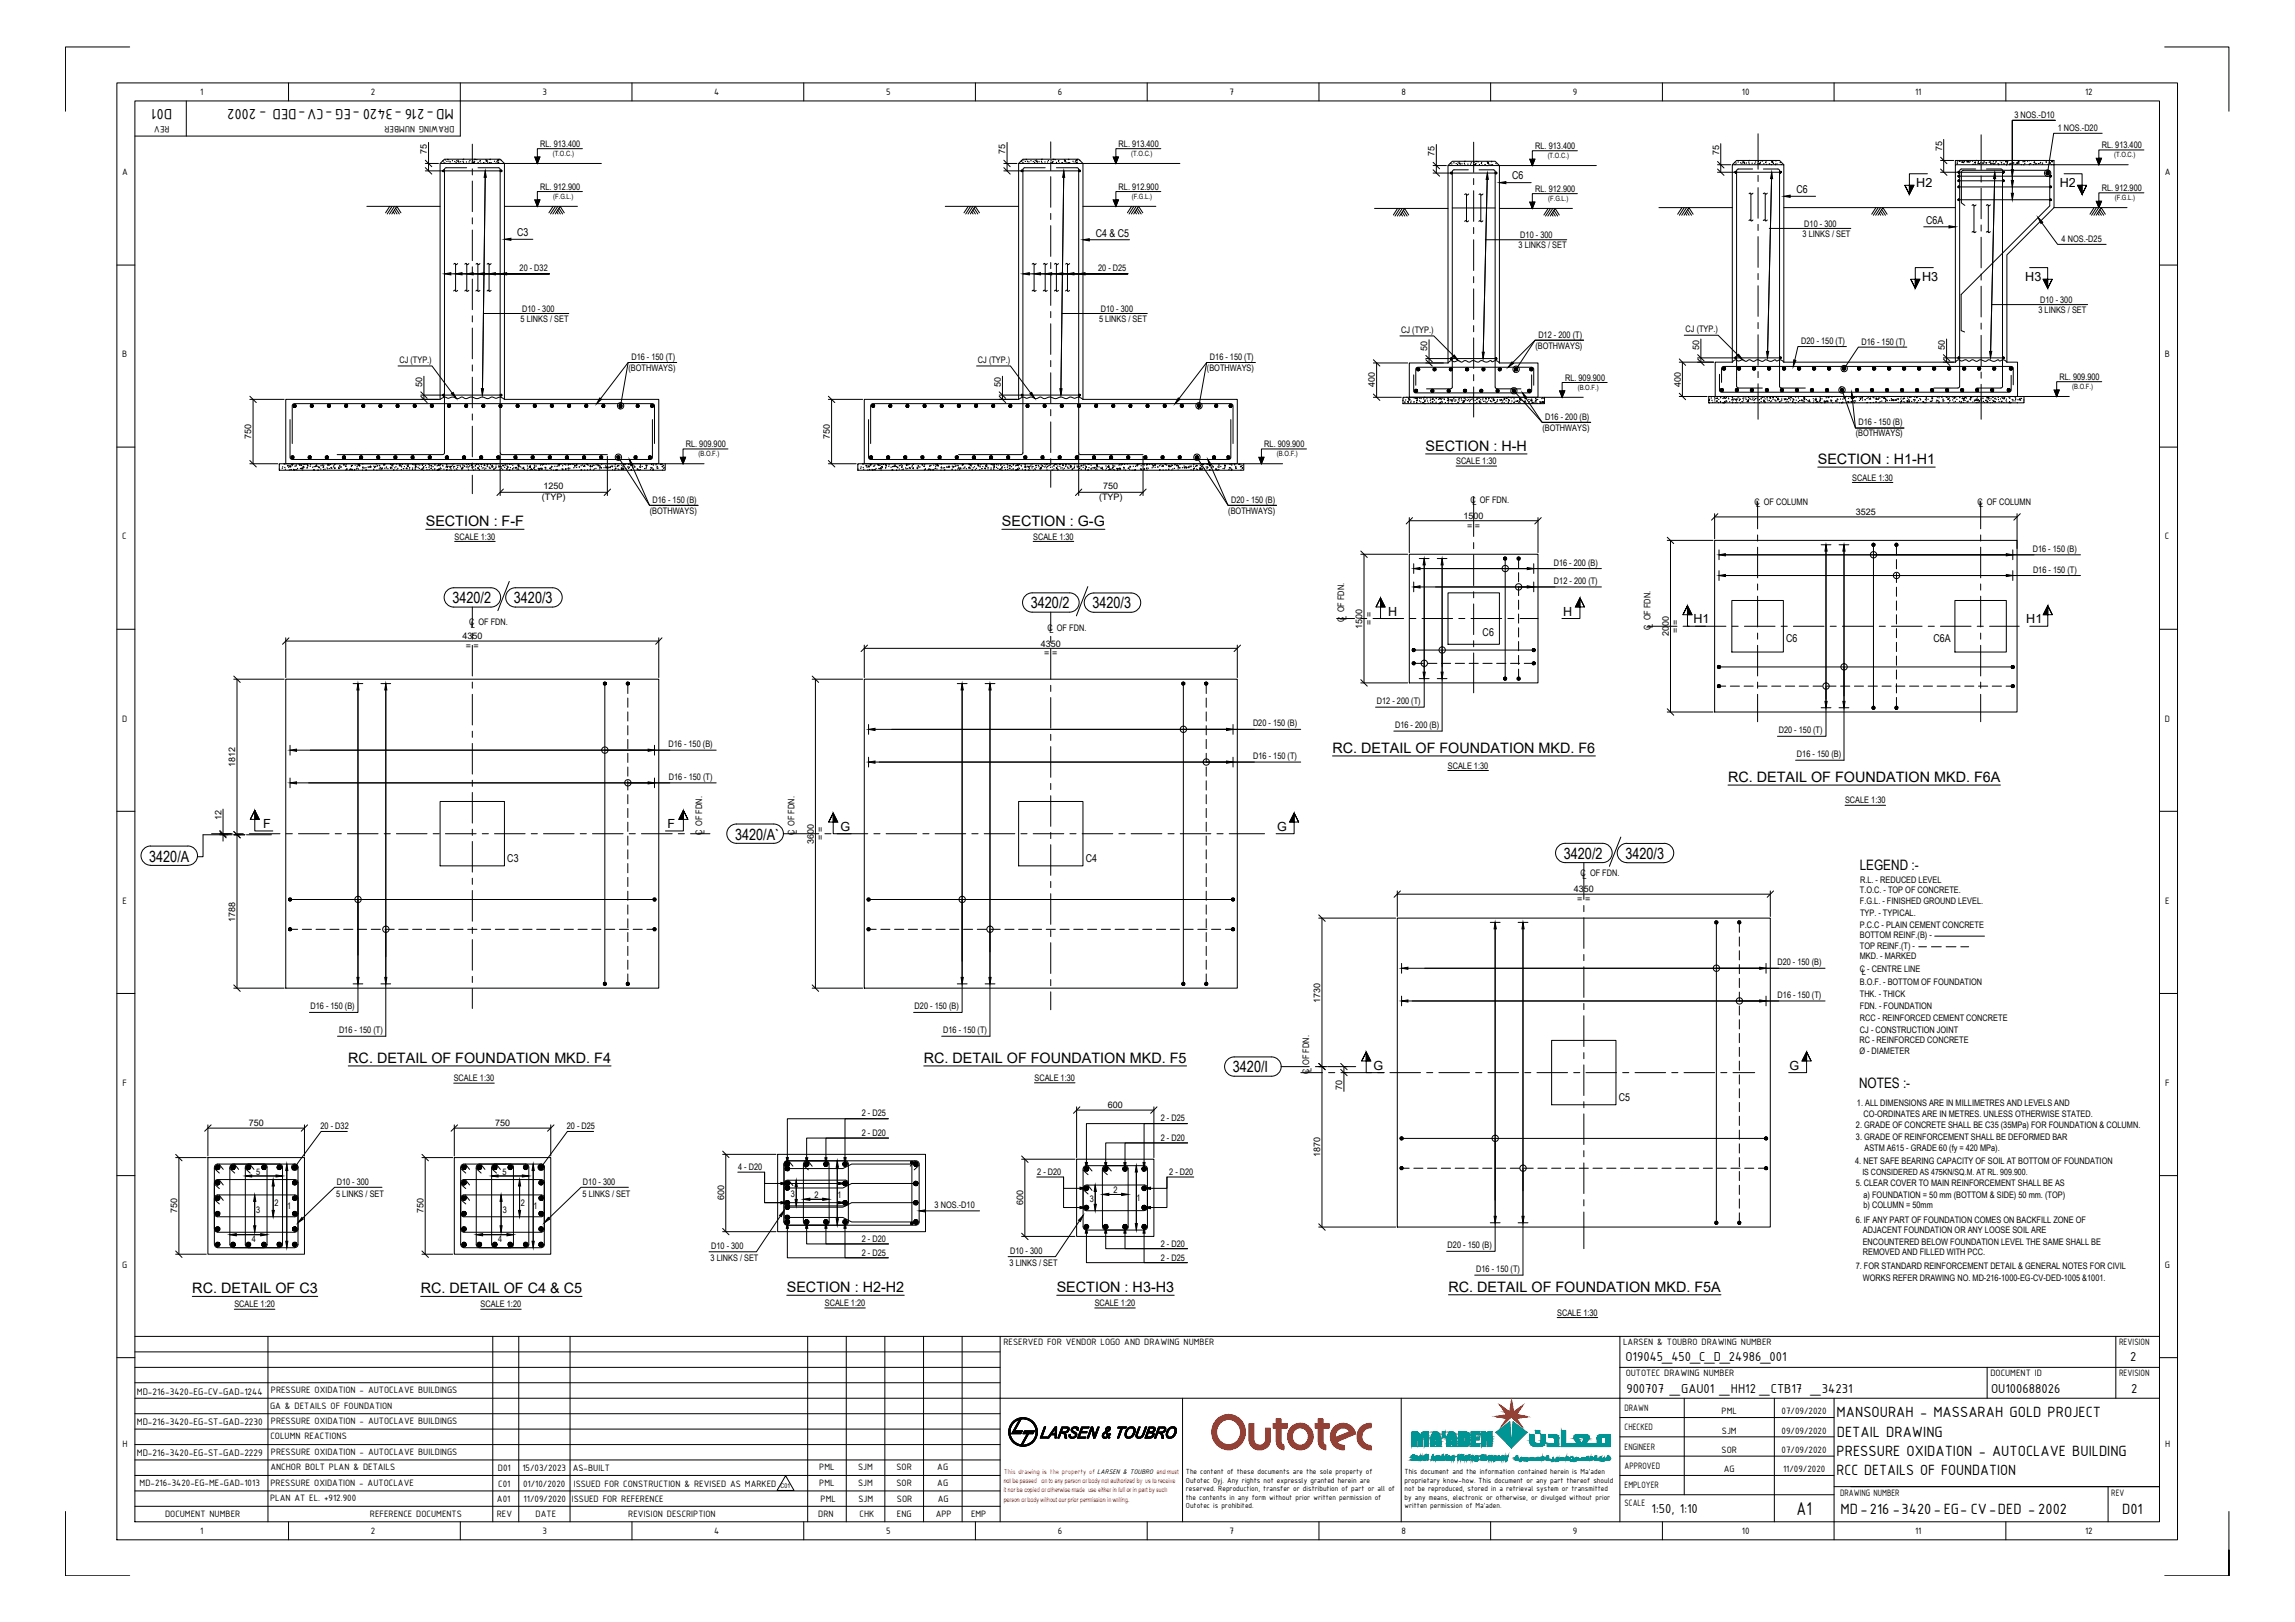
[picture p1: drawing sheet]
<svg xmlns="http://www.w3.org/2000/svg" width="841mm" height="594mm" viewBox="0 0 841 594" stroke-linecap="round" stroke-linejoin="round" font-family="sans-serif">
<defs><g id="words">
<text font-size="7.3" x="658.4" y="554.8">A1</text>
<g font-size="5.9">
<text x="63.1" y="39.8" transform="rotate(-180 63.1 39.8)">D01</text>
<text x="166.3" y="39.8" transform="rotate(-180 166.3 39.8)">MD-216 -3420 -EG -CV-DED - 2002</text>
<text x="673" y="519.1">MANSOURAH - MASSARAH GOLD PROJECT</text>
<text x="673.1" y="526.3">DETAIL DRAWING</text>
<text x="673" y="533.2">PRESSURE OXIDATION - AUTOCLAVE BUILDING</text>
<text x="673" y="540.4">RCC DETAILS OF FOUNDATION</text>
<text x="674.5" y="554.5">MD-216 -3420-EG- CV-DED - 2002</text>
<text x="777.7" y="554.5">D01</text>
</g>
<g font-size="5.7">
<text x="165.8" y="221">3420/2</text>
<text x="188.3" y="221">3420/3</text>
<text x="377.8" y="222.8">3420/2</text>
<text x="400.3" y="222.9">3420/3</text>
<text x="269.4" y="307.5">3420/A`</text>
<text x="54.7" y="315.6">3420/A</text>
<text x="573.1" y="314.6">3420/2</text>
<text x="595.7" y="314.6">3420/3</text>
<text x="451.8" y="392.8">3420/I</text>
</g>
<g font-size="5.3">
<text x="522.4" y="165.1">SECTION : H-H</text>
<text x="666.1" y="170">SECTION : H1-H1</text>
<text x="156" y="192.8">SECTION : F-F</text>
<text x="367.1" y="192.8">SECTION : G-G</text>
<text x="488.3" y="275.7">RC. DETAIL OF FOUNDATION MKD. F6</text>
<text x="633.3" y="286.4">RC. DETAIL OF FOUNDATION MKD. F6A</text>
<text x="681.5" y="318.8">LEGEND :-</text>
<text x="127.6" y="389.3">RC. DETAIL OF FOUNDATION MKD. F4</text>
<text x="338.5" y="389.3">RC. DETAIL OF FOUNDATION MKD. F5</text>
<text x="681.3" y="398.4">NOTES :-</text>
<text x="70.5" y="473.7">RC. DETAIL OF C3</text>
<text x="154.2" y="473.7">RC. DETAIL OF C4 &amp; C5</text>
<text x="288.3" y="473.3">SECTION : H2-H2</text>
<text x="387.3" y="473.3">SECTION : H3-H3</text>
<text x="530.8" y="473.1">RC. DETAIL OF FOUNDATION MKD. F5A</text>
</g>
<g font-size="5.1">
<text x="595.7" y="498.4">O19045_450_C_D_24986_001</text>
<text x="780.7" y="498.4">2</text>
<text x="596" y="510.2">900707 _GAU01 _HH12 _CTB17 _34231</text>
<text x="729.6" y="510.2">OU100688026</text>
<text x="781" y="510.2">2</text>
<text x="605.2" y="554.1">1:50, 1:10</text>
</g>
<g font-size="4.6">
<text x="702.3" y="68.4">H2</text>
<text x="754.8" y="68.4">H2</text>
<text x="704.4" y="102.8">H3</text>
<text x="742.2" y="102.8">H3</text>
<text x="508.7" y="225.4">H</text>
<text x="572.8" y="225.4">H</text>
<text x="620.6" y="228.3">H1</text>
<text x="742.6" y="228.3">H1</text>
<text x="96.4" y="303.2">F</text>
<text x="244.6" y="303.2">F</text>
<text x="308" y="304.3">G</text>
<text x="468" y="304.3">G</text>
<text x="503.4" y="391.7">G</text>
<text x="655.8" y="391.7">G</text>
</g>
<g font-size="4">
<text x="554.2" y="65.7">C6</text>
<text x="658.4" y="70.7">C6</text>
<text x="705.9" y="81.9">C6A</text>
<text x="189.6" y="86.5">C3</text>
<text x="401.5" y="86.6">C4 &amp; C5</text>
<text x="543.3" y="233.1">C6</text>
<text x="654.6" y="235.3">C6</text>
<text x="708.5" y="235.3">C6A</text>
<text x="185.9" y="315.7">C3</text>
<text x="397.9" y="315.7">C4</text>
<text x="593.2" y="403.1">C5</text>
</g>
<g font-size="3.8">
<text x="50.1" y="510.8">MD-216-3420-EG-CV-GAD-1244</text>
<text x="50.1" y="522.1">MD-216-3420-EG-ST-GAD-2230</text>
<text x="50.1" y="533.4">MD-216-3420-EG-ST-GAD-2229</text>
</g>
<g font-size="3.7">
<text x="73.4" y="34.8">1</text>
<text x="135.9" y="34.8">2</text>
<text x="198.8" y="34.7">3</text>
<text x="261.7" y="34.8">4</text>
<text x="324.7" y="34.7">5</text>
<text x="387.7" y="34.8">6</text>
<text x="450.6" y="34.8">7</text>
<text x="513.5" y="34.8">8</text>
<text x="576.4" y="34.7">9</text>
<text x="638.3" y="34.8">10</text>
<text x="701.8" y="34.8">11</text>
<text x="764.1" y="34.8">12</text>
<text x="62.1" y="46.3" transform="rotate(-180 62.1 46.3)">REV</text>
<text x="166.5" y="46.3" transform="rotate(-180 166.5 46.3)">DRAWING NUMBER</text>
<text x="44.7" y="64.2">A</text>
<text x="793.3" y="64.2">A</text>
<text x="44.8" y="130.9">B</text>
<text x="793.4" y="130.9">B</text>
<text x="44.8" y="197.6">C</text>
<text x="793.4" y="197.6">C</text>
<text x="44.7" y="264.3">D</text>
<text x="793.3" y="264.3">D</text>
<text x="44.9" y="331">E</text>
<text x="793.4" y="331">E</text>
<text x="44.9" y="397.7">F</text>
<text x="793.5" y="397.7">F</text>
<text x="44.8" y="464.4">G</text>
<text x="793.4" y="464.4">G</text>
<text x="367.7" y="492.8">RESERVED FOR VENDOR LOGO AND DRAWING NUMBER</text>
<text x="594.8" y="492.8">LARSEN &amp; TOUBRO DRAWING NUMBER</text>
<text x="776.5" y="492.8">REVISION</text>
<text x="595.7" y="504.1">OUTOTEC DRAWING NUMBER</text>
<text x="729.4" y="504.1">DOCUMENT ID</text>
<text x="776.5" y="504.1">REVISION</text>
<text x="99" y="515.9">GA &amp; DETAILS OF FOUNDATION</text>
<text x="99.3" y="510.4">PRESSURE OXIDATION - AUTOCLAVE BUILDINGS</text>
<text x="99.3" y="521.7">PRESSURE OXIDATION - AUTOCLAVE BUILDINGS</text>
<text x="595.3" y="516.8">DRAWN</text>
<text x="630.9" y="518">PML</text>
<text x="652.9" y="518">07/09/2020</text>
<text x="99.1" y="527.2">COLUMN REACTIONS</text>
<text x="595.3" y="523.9">CHECKED</text>
<text x="631" y="525.1">SJM</text>
<text x="652.9" y="525.1">09/09/2020</text>
<text x="44.9" y="530.1">H</text>
<text x="99.3" y="533">PRESSURE OXIDATION - AUTOCLAVE BUILDINGS</text>
<text x="595.3" y="531">ENGINEER</text>
<text x="630.9" y="532.1">SOR</text>
<text x="652.9" y="532.1">07/09/2020</text>
<text x="793.4" y="530.1">H</text>
<text x="99.1" y="538.5">ANCHOR BOLT PLAN &amp; DETAILS</text>
<text x="182.5" y="538.8">D01</text>
<text x="191.4" y="538.8">15/03/2023</text>
<text x="209.9" y="538.8">AS-BUILT</text>
<text x="300.2" y="538.5">PML</text>
<text x="314.5" y="538.5">SJM</text>
<text x="328.5" y="538.5">SOR</text>
<text x="343.5" y="538.5">AG</text>
<text x="595.3" y="538">APPROVED</text>
<text x="631.7" y="539.2">AG</text>
<text x="653.4" y="539.2">11/09/2020</text>
<text x="51.2" y="544.3">MD-216-3420-EG-ME-GAD-1013</text>
<text x="99.1" y="544.3">PRESSURE OXIDATION - AUTOCLAVE</text>
<text x="182.6" y="544.5">C01</text>
<text x="191.7" y="544.5">01/10/2020</text>
<text x="210.3" y="544.5">ISSUED FOR CONSTRUCTION &amp; REVISED AS MARKED</text>
<text x="300.2" y="544.2">PML</text>
<text x="314.5" y="544.2">SJM</text>
<text x="328.5" y="544.2">SOR</text>
<text x="343.5" y="544.2">AG</text>
<text x="595.3" y="545.1">EMPLOYER</text>
<text x="99" y="549.8">PLAN AT EL. +912.900</text>
<text x="182.1" y="550.3">A01</text>
<text x="191.9" y="550.3">11/09/2020</text>
<text x="209.5" y="550.3">ISSUED FOR REFERENCE</text>
<text x="300.7" y="550.3">PML</text>
<text x="314.6" y="550.3">SJM</text>
<text x="328.7" y="550.3">SOR</text>
<text x="343.6" y="550.3">AG</text>
<text x="595.3" y="551.6">SCALE</text>
<text x="674.3" y="548">DRAWING NUMBER</text>
<text x="773.7" y="548">REV</text>
<text x="60.5" y="555.7">DOCUMENT NUMBER</text>
<text x="135.6" y="555.7">REFERENCE DOCUMENTS</text>
<text x="182" y="555.7">REV</text>
<text x="196.3" y="555.7">DATE</text>
<text x="230.2" y="555.7">REVISION DESCRIPTION</text>
<text x="299.9" y="555.7">DRN</text>
<text x="315" y="555.7">CHK</text>
<text x="328.7" y="555.7">ENG</text>
<text x="342.9" y="555.7">APP</text>
<text x="355.8" y="555.7">EMP</text>
<text x="73.4" y="561.7">1</text>
<text x="135.9" y="561.8">2</text>
<text x="198.8" y="561.7">3</text>
<text x="261.7" y="561.7">4</text>
<text x="324.7" y="561.7">5</text>
<text x="387.7" y="561.8">6</text>
<text x="450.6" y="561.7">7</text>
<text x="513.5" y="561.7">8</text>
<text x="576.4" y="561.9">9</text>
<text x="638.3" y="561.7">10</text>
<text x="701.8" y="561.7">11</text>
<text x="764.1" y="561.8">12</text>
</g>
<g font-size="3.3">
<text x="738.2" y="43.2">3 NOS.-D10</text>
<text x="754.1" y="47.9">1 NOS.-D20</text>
<text x="198" y="53.8">RL. 913.400</text>
<text x="409.9" y="53.8">RL. 913.400</text>
<text x="156.4" y="56.3" transform="rotate(-90 156.4 56.3)">75</text>
<text x="368.4" y="56.3" transform="rotate(-90 368.4 56.3)">75</text>
<text x="525.7" y="57" transform="rotate(-90 525.7 57)">75</text>
<text x="562.6" y="54.5">RL. 913.400</text>
<text x="629.9" y="56.7" transform="rotate(-90 629.9 56.7)">75</text>
<text x="711.7" y="55.2" transform="rotate(-90 711.7 55.2)">75</text>
<text x="770.2" y="54.2">RL. 913.400</text>
<text x="198" y="69.5">RL. 912.900</text>
<text x="409.9" y="69.5">RL. 912.900</text>
<text x="562.6" y="70.2">RL. 912.900</text>
<text x="770.2" y="69.9">RL. 912.900</text>
<text x="661.2" y="83">D10 - 300</text>
<text x="557.1" y="87.2">D10 - 300</text>
<text x="660.6" y="86.7">3 LINKS / SET</text>
<text x="755.5" y="88.6">4 NOS.-D25</text>
<text x="556.5" y="90.8">3 LINKS / SET</text>
<text x="190.4" y="99.3">20 - D32</text>
<text x="402.4" y="99.3">20 - D25</text>
<text x="747.6" y="110.9">D10 - 300</text>
<text x="190.8" y="117.8">5 LINKS / SET</text>
<text x="191.4" y="114.1">D10 - 300</text>
<text x="402.7" y="117.8">5 LINKS / SET</text>
<text x="403.4" y="114.1">D10 - 300</text>
<text x="747" y="114.6">3 LINKS / SET</text>
<text x="513.5" y="121.8">CJ (TYP.)</text>
<text x="563.7" y="123.7">D12 - 200 (T)</text>
<text x="617.7" y="121.5">CJ (TYP.)</text>
<text x="660" y="126">D20 - 150 (T)</text>
<text x="231.4" y="131.8">D16 - 150 (T)</text>
<text x="443.4" y="131.8">D16 - 150 (T)</text>
<text x="523.1" y="128.5" transform="rotate(-90 523.1 128.5)">50</text>
<text x="562.6" y="127.6">(BOTHWAYS)</text>
<text x="622.7" y="128.2" transform="rotate(-90 622.7 128.2)">50</text>
<text x="682.2" y="126.2">D16 - 150 (T)</text>
<text x="712.7" y="128.2" transform="rotate(-90 712.7 128.2)">50</text>
<text x="146.4" y="132.8">CJ (TYP.)</text>
<text x="230.3" y="135.9">(BOTHWAYS)</text>
<text x="358.4" y="132.8">CJ (TYP.)</text>
<text x="442.3" y="135.9">(BOTHWAYS)</text>
<text x="154.7" y="141.9" transform="rotate(-90 154.7 141.9)">50</text>
<text x="366.7" y="141.9" transform="rotate(-90 366.7 141.9)">50</text>
<text x="503.8" y="141.9" transform="rotate(-90 503.8 141.9)">400</text>
<text x="573.5" y="139.4">RL. 909.900</text>
<text x="615.9" y="141.6" transform="rotate(-90 615.9 141.6)">400</text>
<text x="754.7" y="139.1">RL. 909.900</text>
<text x="566.2" y="153.7">D16 - 200 (B)</text>
<text x="681" y="155.8">D16 - 150 (B)</text>
<text x="92.1" y="160.8" transform="rotate(-90 92.1 160.8)">750</text>
<text x="304.1" y="160.8" transform="rotate(-90 304.1 160.8)">750</text>
<text x="565.2" y="157.7">(BOTHWAYS)</text>
<text x="680" y="159.8">(BOTHWAYS)</text>
<text x="251.3" y="163.8">RL. 909.900</text>
<text x="463.3" y="163.8">RL. 909.900</text>
<text x="533.6" y="170">SCALE 1:30</text>
<text x="199.2" y="179.2">1250</text>
<text x="404.3" y="179.2">750</text>
<text x="678.8" y="176">SCALE 1:30</text>
<text x="198.6" y="183.1">(TYP)</text>
<text x="239.1" y="184.1">D16 - 150 (B)</text>
<text x="402.7" y="183.1">(TYP)</text>
<text x="451.1" y="184.1">D20 - 150 (B)</text>
<text x="538.8" y="184.1">C OF FDN.</text>
<text x="539.6" y="185">L</text>
<text x="642.9" y="184.8">C OF COLUMN</text>
<text x="643.6" y="185.6">L</text>
<text x="724.6" y="184.8">C OF COLUMN</text>
<text x="725.3" y="185.6">L</text>
<text x="238.1" y="188.1">(BOTHWAYS)</text>
<text x="450.1" y="188.1">(BOTHWAYS)</text>
<text x="536.3" y="190.1">1500</text>
<text x="680.1" y="188.7">3525</text>
<text x="166.6" y="197.6">SCALE 1:30</text>
<text x="378.6" y="197.6">SCALE 1:30</text>
<text x="537.7" y="193.7">= =</text>
<text x="744.9" y="202.1">D16 - 150 (B)</text>
<text x="569.4" y="207.2">D16 - 200 (B)</text>
<text x="745" y="209.7">D16 - 150 (T)</text>
<text x="569.5" y="213.8">D12 - 200 (T)</text>
<text x="492.6" y="227.7" transform="rotate(-90 492.6 227.7)">C OF FDN.</text>
<text x="493.5" y="227" transform="rotate(-90 493.5 227)">L</text>
<text x="171.9" y="229.1">C OF FDN.</text>
<text x="172.6" y="229.9">L</text>
<text x="383.9" y="230.9">C OF FDN.</text>
<text x="384.6" y="231.8">L</text>
<text x="499.2" y="230.3" transform="rotate(-90 499.2 230.3)">1500</text>
<text x="502.8" y="229" transform="rotate(-90 502.8 229)">= =</text>
<text x="604.8" y="230.6" transform="rotate(-90 604.8 230.6)">C OF FDN.</text>
<text x="605.7" y="230" transform="rotate(-90 605.7 230)">L</text>
<text x="611.5" y="233" transform="rotate(-90 611.5 233)">2000</text>
<text x="615.1" y="231.7" transform="rotate(-90 615.1 231.7)">= =</text>
<text x="169.5" y="234.2">4350</text>
<text x="170.7" y="237.8">= =</text>
<text x="381.5" y="236.8">4350</text>
<text x="382.7" y="240.4">= =</text>
<text x="504.6" y="257.8">D12 - 200 (T)</text>
<text x="459.2" y="266">D20 - 150 (B)</text>
<text x="511.2" y="266.5">D16 - 200 (B)</text>
<text x="651.8" y="268.5">D20 - 150 (T)</text>
<text x="245" y="273.7">D16 - 150 (B)</text>
<text x="86.2" y="281" transform="rotate(-90 86.2 281)">1812</text>
<text x="459.3" y="278">D16 - 150 (T)</text>
<text x="530.5" y="281.5">SCALE 1:30</text>
<text x="658.5" y="277.1">D16 - 150 (B)</text>
<text x="245.1" y="285.6">D16 - 150 (T)</text>
<text x="676.1" y="294.2">SCALE 1:30</text>
<text x="81.1" y="300.4" transform="rotate(-90 81.1 300.4)">12</text>
<text x="257.4" y="306" transform="rotate(-90 257.4 306)">C OF FDN.</text>
<text x="258.2" y="305.3" transform="rotate(-90 258.2 305.3)">L</text>
<text x="291.2" y="306" transform="rotate(-90 291.2 306)">C OF FDN.</text>
<text x="292" y="305.3" transform="rotate(-90 292 305.3)">L</text>
<text x="298.2" y="309" transform="rotate(-90 298.2 309)">3600</text>
<text x="301.8" y="307.7" transform="rotate(-90 301.8 307.7)">= =</text>
<text x="579.2" y="321">C OF FDN.</text>
<text x="579.9" y="321.8">L</text>
<text x="681.6" y="323.3">R.L. - REDUCED LEVEL</text>
<text x="576.8" y="326.9">4350</text>
<text x="681.6" y="327.2">T.O.C. - TOP OF CONCRETE.</text>
<text x="578" y="330.4">= =</text>
<text x="681.6" y="331.2">F.G.L. - FINISHED GROUND LEVEL.</text>
<text x="681.6" y="335.4">TYP. - TYPICAL.</text>
<text x="86.2" y="337.6" transform="rotate(-90 86.2 337.6)">1788</text>
<text x="681.6" y="339.7">P.C.C - PLAIN CEMENT CONCRETE</text>
<text x="681.6" y="343.7">BOTTOM REINF.(B) -</text>
<text x="681.6" y="347.6">TOP REINF.(T) -</text>
<text x="651.3" y="353.5">D20 - 150 (B)</text>
<text x="681.6" y="351.4">MKD. - MARKED</text>
<text x="681.6" y="356.1">C - CENTRE LINE</text>
<text x="682.3" y="357.3">L</text>
<text x="651.4" y="365.5">D16 - 150 (T)</text>
<text x="681.6" y="360.7">B.O.F. - BOTTOM OF FOUNDATION</text>
<text x="681.6" y="365.3">THK. - THICK</text>
<text x="113.8" y="369.6">D16 - 150 (B)</text>
<text x="335.2" y="369.6">D20 - 150 (B)</text>
<text x="483.8" y="367.2" transform="rotate(-90 483.8 367.2)">1730</text>
<text x="681.6" y="369.7">FDN. - FOUNDATION</text>
<text x="681.6" y="373.9">RCC - REINFORCED CEMENT CONCRETE</text>
<text x="124.2" y="378.3">D16 - 150 (T)</text>
<text x="345.6" y="378.3">D16 - 150 (T)</text>
<text x="681.4" y="381.9">RC - REINFORCED CONCRETE</text>
<text x="681.6" y="378.2">CJ - CONSTRUCTION JOINT</text>
<text x="681.4" y="386.2">Ø - DIAMETER</text>
<text x="379.1" y="395.9">SCALE 1:30</text>
<text x="479.8" y="393.5" transform="rotate(-90 479.8 393.5)">C OF FDN.</text>
<text x="480.6" y="392.8" transform="rotate(-90 480.6 392.8)">L</text>
<text x="166.3" y="396">SCALE 1:30</text>
<text x="491.9" y="399.3" transform="rotate(-90 491.9 399.3)">70</text>
<text x="406" y="405.9">600</text>
<text x="680.5" y="405.2">1. ALL DIMENSIONS ARE IN MILLIMETRES AND LEVELS AND</text>
<text x="91.1" y="412.6">750</text>
<text x="117.5" y="413.6">20 - D32</text>
<text x="181.4" y="412.6">750</text>
<text x="207.7" y="413.6">20 - D25</text>
<text x="315.8" y="408.9">2 - D25</text>
<text x="425.4" y="410.7">2 - D25</text>
<text x="680.1" y="413.3">2. GRADE OF CONCRETE SHALL BE C35 (35MPa) FOR FOUNDATION &amp; COLUMN.</text>
<text x="682.9" y="409.1">CO-ORDINATES ARE IN METRES. UNLESS OTHERWISE STATED.</text>
<text x="315.8" y="416">2 - D20</text>
<text x="425.4" y="417.8">2 - D20</text>
<text x="680.1" y="417.7">3. GRADE OF REINFORCEMENT SHALL BE DEFORMED BAR</text>
<text x="483.8" y="423.8" transform="rotate(-90 483.8 423.8)">1870</text>
<text x="683.2" y="421.7">ASTM A615 - GRADE 60 (fy = 420 MPa).</text>
<text x="93.9" y="430.5">5</text>
<text x="184.2" y="430.5">5</text>
<text x="270.5" y="428.5">4 - D20</text>
<text x="380.1" y="430.2">2 - D20</text>
<text x="428.5" y="430.2">2 - D20</text>
<text x="679.9" y="426.2">4. NET SAFE BEARING CAPACITY OF SOIL AT BOTTOM OF FOUNDATION</text>
<text x="123.4" y="434">D10 - 300</text>
<text x="213.6" y="434">D10 - 300</text>
<text x="408" y="436.9">2</text>
<text x="680" y="434.5">5. CLEAR COVER TO MAIN REINFORCEMENT SHALL BE AS</text>
<text x="100.6" y="441.7">2</text>
<text x="105.2" y="442.7">1</text>
<text x="123.2" y="438.2">5 LINKS / SET</text>
<text x="190.9" y="441.7">2</text>
<text x="195.5" y="442.7">1</text>
<text x="213.5" y="438.2">5 LINKS / SET</text>
<text x="265.4" y="439.7" transform="rotate(-90 265.4 439.7)">600</text>
<text x="289.8" y="438.3">3</text>
<text x="298.4" y="438.7">2</text>
<text x="306.9" y="438.8">1</text>
<text x="342.5" y="442.4">3 NOS.-D10</text>
<text x="374.9" y="441.5" transform="rotate(-90 374.9 441.5)">600</text>
<text x="399.4" y="440.1">3</text>
<text x="416.5" y="439.9">1</text>
<text x="682.9" y="438.6">a) FOUNDATION = 50 mm (BOTTOM &amp; SIDE) 50 mm. (TOP)</text>
<text x="682.9" y="442.6">b) COLUMN = 50mm</text>
<text x="64.9" y="444.4" transform="rotate(-90 64.9 444.4)">750</text>
<text x="93.9" y="444.3">3</text>
<text x="155.2" y="444.4" transform="rotate(-90 155.2 444.4)">750</text>
<text x="184.2" y="444.3">3</text>
<text x="680" y="447.9">6. IF ANY PART OF FOUNDATION COMES ON BACKFILL ZONE OF</text>
<text x="92.3" y="455.1">4</text>
<text x="182.5" y="455.1">4</text>
<text x="315.8" y="455.1">2 - D20</text>
<text x="682.6" y="455.9">ENCOUNTERED BELOW FOUNDATION LEVEL THE SAME SHALL BE</text>
<text x="682.7" y="451.7">ADJACENT FOUNDATION OR ANY LOOSE SOIL ARE</text>
<text x="260.4" y="461.9">3 LINKS / SET</text>
<text x="260.6" y="457.6">D10 - 300</text>
<text x="315.8" y="460.2">2 - D25</text>
<text x="370.1" y="459.4">D10 - 300</text>
<text x="425.4" y="462">2 - D25</text>
<text x="425.4" y="456.8">2 - D20</text>
<text x="530.5" y="457.1">D20 - 150 (B)</text>
<text x="682.7" y="459.8">REMOVED AND FILLED WITH PCC.</text>
<text x="370" y="463.6">3 LINKS / SET</text>
<text x="541" y="465.8">D16 - 150 (T)</text>
<text x="680" y="465">7. FOR STANDARD REINFORCEMENT DETAIL &amp; GENERAL NOTES FOR CIVIL</text>
<text x="682.7" y="469.3">WORKS REFER DRAWING NO. MD-216-1000-EG-CV-DED-1005 &amp;1001.</text>
<text x="85.9" y="478.8">SCALE 1:20</text>
<text x="176.1" y="478.8">SCALE 1:20</text>
<text x="302.2" y="478.4">SCALE 1:20</text>
<text x="401.2" y="478.4">SCALE 1:20</text>
<text x="570.6" y="481.9">SCALE 1:30</text>
</g>
<text font-size="3.1" x="682.5" y="430.2">IS CONSIDERED AS 475KN/SQ.M. AT RL. 909.900.</text>
<g font-size="2.9">
<text x="434.6" y="539.9">The content of these documents are the sole property of</text>
<text x="514.7" y="539.9">This document and the information contained herein is Ma'aden</text>
<text x="434.6" y="543.1">Outotec Oyj. Any rights not expressly granted herein are</text>
<text x="514.7" y="543.1">proprietary know-how. This document or any part thereof should</text>
<text x="434.6" y="546.2">reserved. Reproduction, transfer or distribution of part or all of</text>
<text x="434.6" y="549.4">the contents in any form without prior written permission of</text>
<text x="514.7" y="546.2">not be reproduced, stored in a retrieval system or transmitted</text>
<text x="514.7" y="549.4">by any means, electronic or otherwise, or divulged without prior</text>
<text x="434.6" y="552.5">Outotec is prohibited.</text>
<text x="514.7" y="552.5">written permission of Ma'aden.</text>
</g>
<g font-size="2.6">
<text x="202.6" y="57.2">(T.O.C.)</text>
<text x="414.6" y="57.2">(T.O.C.)</text>
<text x="567.2" y="58">(T.O.C.)</text>
<text x="774.8" y="57.6">(T.O.C.)</text>
<text x="202.7" y="72.9">(F.G.L.)</text>
<text x="414.7" y="72.9">(F.G.L.)</text>
<text x="567.3" y="73.7">(F.G.L.)</text>
<text x="775" y="73.4">(F.G.L.)</text>
<text x="578.2" y="142.8">(B.O.F.)</text>
<text x="759.4" y="142.5">(B.O.F.)</text>
<text x="256" y="167.1">(B.O.F.)</text>
<text x="467.9" y="167.1">(B.O.F.)</text>
</g>
<text font-size="2.6" fill="#f00" x="367.9" y="539.7">This drawing is the property of LARSEN &amp; TOUBRO and must</text>
<text font-size="2.4" x="286.1" y="545">C01</text>
<g font-size="2.4" fill="#f00">
<text x="367.8" y="543.2">not be passed on to any person or body not authorized by us to receive</text>
<text x="367.8" y="546.5">it nor be copied or otherwise made use either in full or in part by such</text>
<text x="367.8" y="550">person or body without our prior permission in writing.</text>
</g>
</g></defs>
<!-- layer: 0 -->
<g fill="none" stroke="#000" stroke-width=".37">
<path d="M155.9 58.7l2.3 2.4M162.2 58.9h.1M162.9 59.9h.2M167.8 59.1l.3-.1-.1 .2zM173.6 59.4l.2-.1zM173.9 58.3h.3M178.5 58.7v.4l-.3-.1zM179.3 59.7l.3-.1-.1 .3zM179.6 58.3h.1M182.5 58.5l.1 .2h-.2l.2-.2M182.6 58.4l.3-.1-.1 .3zM182.7 59.4l.1 .3h-.4"/>
<path d="M182.7 59.4l-.3 .3M213.4 54.5h-16.5v5.4v-2.4h1l-1 2.4-.9-2.4M367.9 58.7l2.3 2.4M374.3 58.9h.1M374.9 59.9h.2M379.8 59.1l.3-.1-.1 .2zM385.5 59.4l.3-.1zM385.9 58.3h.3M390.5 59.1l-.1-.4-.3 .3 .4 .1M391.3 59.7l.2-.1-.1 .3zM391.7 58.5l-.2-.1 .2 .1M394.4 59.7h.3v-.3l-.3 .3"/>
<path d="M394.5 58.5l.1 .2h-.2zM394.6 58.4l.3-.1-.1 .3zM425.4 54.5h-16.5v5.4v-2.4h1l-1 2.4-.9-2.4M525.2 59.5l2.3 2.3M534.8 59.9l.2-.1zM540.9 59.1v.1M541.2 59.1l-.4 .1M545.4 59.5l.1 .4-.4-.1 .4-.3M546.6 59.1l-.1 .1h.2M546.7 59.1v.1M578 55.2h-16.5v5.4v-2.3h1l-1 2.3-.9-2.3M629.4 59.2l2.4 2.3"/>
<path d="M639 59.6l.3-.1zM644.7 59.9l.3-.1-.1 .2zM645.1 58.8h.3M649.3 59.5l.3-.3 .1 .4zM650.8 58.8l-.1 .1zM711.1 57.6l2.4 2.4M718.2 58.8v.3h-.2zM719.3 59.3l-.1 .2-.2-.1 .3-.1M721 59.3h-.2l.2-.2 .1 .2M723.9 59.3l-.2 .2 .2 .1v-.3M724.8 59.7l.2-.1v.3zM726.7 59.6l-.1 .2h.2v-.2"/>
<path d="M733.9 58.8h.2M735.2 58.9v.4l-.3-.1zM739.1 59.9l.4-.3v.4zM739.6 59.1l.3-.1zM745.3 59.4l.3-.1v.2zM748.9 58.8h.3M748.9 58.8h.1M751.1 59.7l.3-.1-.1 .3zM752 59.1h-.2l.2-.3v.3M770.4 48.8h-17.8l-2.1 13.5M785.7 54.9h-16.6v5.4v-2.3h1l-1 2.3-.9-2.3M155.9 61.4l2.3 2.4"/>
<path d="M213.4 70.2h-16.5v5.4v-2.4h1l-1 2.4-.9-2.4M367.9 61.4l2.3 2.4M425.4 70.2h-16.5v5.4v-2.4h1l-1 2.4-.9-2.4M525.2 62.2l2.3 2.3M540.5 60.2l.3-.1-.1 .2zM546.4 60.6l-.1-.1 .2-.1v.2M578 70.9h-16.5v5.4v-2.3h1l-1 2.3-.9-2.3M629.4 61.9l2.4 2.3M650.4 60.2l.3-.1zM706.3 63.6h-6.6v7.6l-1.6-3.3h3.3l-1.7 3.3-1.6-3.3M711.1 61.9l2.4 2.3M729.6 60.1l-.2-.1 .2-.2 .1 .3"/>
<path d="M730.5 60h.3zM732.5 60.1l-.2 .2h.2v-.2M736.3 60.3h.2M743.6 60.3h.1M756.4 63.6h6.6v7.6l1.7-3.3h-3.3l1.6 3.3 1.7-3.3M785.7 70.6h-16.6v5.4v-2.3h1l-1 2.3-.9-2.3M708.5 98h-6.6v7.6l-1.7-3.3h3.3l-1.6 3.3-1.7-3.3M743.8 98h6.6v7.6l1.6-3.3h-3.3l1.7 3.3 1.6-3.3M248 132.8h-17.8l-2.8 15.8M460 132.8h-17.8l-2.8 15.8M503.3 131.8l2.4 2.3M522.5 131.8l2.4 2.3"/>
<path d="M522.5 130.2l2.4 2.3M580.3 124.6h-17.7l-7 10.7M615.4 131.5l2.3 2.3M622.1 131.5l2.4 2.3M622.1 129.9l2.4 2.3M698.8 127.1h-17.8l-5.2 7.9M712.2 131.5l2.3 2.3M712.2 129.9l2.3 2.3M770.2 139.8h-16.5v5.4v-2.4h.9l-.9 2.4-.9-2.4M91.6 145.1l2.3 2.4M154.2 145.1l2.3 2.4M154.2 143.5l2.3 2.4"/>
<path d="M303.6 145.1l2.3 2.4M366.2 145.1l2.3 2.4M366.2 143.5l2.3 2.4M503.3 144.3l2.4 2.4M515.8 147.2l.3-.2-.1 .3zM516.5 146.3v.2h-.3zM519.1 145.9l.3-.1-.1 .2zM519.3 146.5l.1 .3h-.3zM521.5 147.5l.3-.1-.1 .2zM522.2 146.8l-.2 .2zM524.9 146.2l.3-.1-.1 .2zM525 147l.1 .3h-.3z"/>
<path d="M527.3 147.8h.2M527.8 145.7v.4h-.3zM527.9 147.3v.2h-.2zM530.5 147.8h.3v-.3l-.2 .3M530.6 146.5l.3-.1-.1 .3zM531.7 146.7l.4-.3v.4zM533.6 147.8h.1M536 147.4l.3-.3v.3zM536.6 146.7l-.3 .1 .3-.1M538.6 145.5h.1M538.6 145.5h.2M539.8 145.5h.1"/>
<path d="M540.5 147.8h.1M541.6 145.6l.1 .2h-.2l.2-.2M542.1 147.1l.3-.1-.1 .3zM544.5 145.8l.1 .3-.2-.1zM545.5 145.9l.2-.1zM547.2 146.3l.2-.2zM547.8 147.5l.3-.1zM550.3 146.5l-.1-.2-.1 .2h.2M551.2 146.2l.3-.1-.1 .2zM552.6 145.5h.3M553.1 146.5l-.2 .3zM553.7 147.8h.1"/>
<path d="M554.8 143.1l10.3 11.6h17.8M556 146.8v.2h-.2zM556.9 146.5l.3-.1zM557.1 145.8v.4l-.3-.1zM558.9 147.3l-.1-.3-.1 .3h.2M561.4 146.5v.4l-.3-.1zM561.7 147.3l-.2 .2zM562.6 146.8l.3-.1-.1 .3zM564.6 147.5v.3h-.2zM565.3 147.5l.3-.4 .1 .4zM589 140.1h-16.5v5.4v-2.4h.9l-.9 2.4-1-2.4M615.4 144l2.3 2.4"/>
<path d="M626.3 146.5l.1 .2h-.2zM629.2 146.7l-.1 .3zM629.4 145.8l-.3 .1M631.6 147.5h.1M632 145.4l.1 .4h-.4zM632.1 147v.2h-.2zM634.8 146.2l.3-.1-.1 .3zM635 147.5v-.3l-.2 .3h.2M636.3 146.1v.4l-.3-.1zM637.8 147.5h.1M640.2 147.1l.3-.3 .1 .4zM640.6 146.5l.2-.1z"/>
<path d="M642.8 145.2h.2M644 145.2h.2M644.7 147.5h.1M645.9 145.3v.2h-.2zM646.3 146.9l.3-.2-.1 .3zM648.5 145.7l.2-.2 .1 .3zM649.6 145.6l.3-.1-.1 .2zM651.6 145.8v.2h-.2zM652 147.2l.3-.1zM654.2 146.2l.3-.2v.3zM655.4 145.9l.3-.1-.1 .2zM656.9 145.2h.2"/>
<path d="M657.3 146.3l.1 .2h-.3zM657.8 147.5l.3-.1-.1 .1M660.2 146.5l-.2 .2zM661.1 146.2l.3-.1-.1 .3zM661.3 145.5l.1 .4h-.4zM663.1 146.7v.3h-.3zM665.6 146.2v.4l-.3-.1zM665.9 147l.1 .2h-.3l.2-.2M666.9 146.5l.3-.1-.1 .3zM668.8 147.2l-.2 .3zM669.8 146.8l.1 .4h-.4zM670.2 145.2h.1"/>
<path d="M670.5 145.2l-.3 .1M671.6 147.5h.1M672.6 146.8l.3-.1-.1 .3-.2-.1M674.1 147.5h.1M675 142.8l4.9 14h17.8M676 145.6l.2-.1zM676.6 145.2h.3M678.3 147.2l.3-.2-.1 .3zM679.7 145.3v.2h-.2zM681.7 145.9l.3-.1-.1 .2zM682.5 145.5l.1 .3-.2-.1zM684.2 147.5h.1"/>
<path d="M685.4 145.8v.2h-.2zM686.1 145.2h.3M687.6 146.3l-.2-.1 .3-.1-.1 .2M688.3 146v.3l-.2-.1zM690.3 145.9l.3-.3 .1 .4zM691.1 146.3l.1 .2h-.2zM693.2 146.5l.2-.1v.3zM694 146.5l-.2 .2zM694.8 146.3l.1 .4-.4-.1zM696.5 145.2h.1M696.5 145.2h.3M696.8 146.7l.1 .3h-.2l.2-.3"/>
<path d="M698.9 146.8l.3-.1-.1 .3zM699.1 146.9l.1 .4-.4-.1zM699.7 147l-.2 .2zM702.3 145.6l.2-.2v.3zM702.6 147.2v.3h-.2zM704.6 147.2l.3-.2-.1 .3zM705.5 147.5h-.1M708 145.9l.3-.1-.1 .2zM710.5 145.2h.1M710.5 147.5l.2-.1-.1 .1M713.5 145.5v-.2l-.2 .2h.3M714 146.1l-.3 .1 .3-.1"/>
<path d="M715.5 145.2h.2M716.4 145.5v.3l-.2-.1zM719 146l.2-.2 .1 .2zM719.5 146.5l.2-.1v.3zM719.6 146l.3 .1v-.4l-.3 .3M722.1 146v.3l-.2-.1zM722.8 145.2h.1M722.8 145.2h.3M724.2 146.3v.4h-.4zM724.7 146.5l.2-.2 .1 .2zM725.2 146.8l.3-.1zM727.6 146.7l.2-.2 .1 .3z"/>
<path d="M728.4 147l.1 .4-.4-.1zM728.6 145.6l.2-.2v.3zM730.7 146.8l-.2 .2zM731 147.2l.2-.2v.3zM733.5 147l.1 .2h-.3zM734.3 145.9l.3-.1zM736.4 147.5v-.3l-.2 .3h.3M736.7 147.5l.3-.1zM739.3 147.5h-.1M740.1 146.2l.2-.1-.1 .2zM91.6 168.7l2.3 2.3M104 169.9h.1"/>
<path d="M104 169.9h.3M104.3 169.9h.1M105.3 170.6l.3-.2-.1 .3zM106.2 171l.3-.4 .1 .4zM107.1 169.9l-.2 .3zM107.8 172.2h.1M109.8 170.4l.2-.2v.2zM110.8 171.6h-.3l.3-.3v.4M111.1 170.9l.2-.1-.1 .2zM112.8 170.4v.3l-.2-.1zM114.8 172.2l.2-.3 .1 .3M115.5 170.9l.2-.2v.2z"/>
<path d="M117.1 171.1l-.3 .1 .3-.1M118.3 171.1l.3-.2v.3zM120.3 169.9v.2l.1-.2M121.4 171.2v.2h-.2zM122.5 171.5l.3-.1-.1 .3zM124.1 171.6l.2-.2v.3zM125.9 170.2h.2zM127.1 171.7l.1 .2M127.2 171.7l-.3 .2h.3M128.3 171.8h.3zM130 171.9l-.2 .2 .2-.2M131.2 170.4l.4-.4v.4z"/>
<path d="M131.6 170.6l.3-.2-.1 .3zM132.9 172.1l-.1 .1M134.1 172.2h.1M135.5 171l.3-.3v.4zM137.4 170.9l.2-.1zM137.9 169.9h.2M138.1 169.9h.1M140.1 171.3v.4h-.3zM140.9 170.2v-.3l-.2 .3h.3M143.1 171.2l.3-.1-.1 .2zM143.7 170.2l-.1 .2zM144.1 172.2l.2-.2v.2"/>
<path d="M146.4 170.6l.2-.2 .1 .3zM146.6 169.9h-.1M146.7 169.9l-.1 .2-.2-.2M148.8 171.5l.3-.1-.1 .3zM149.5 170.7v.2h-.2zM152.1 171.1l.2-.2 .1 .3zM152.2 170.2l.3-.1-.1 .3zM154.5 171.8l.3-.1v.3zM155 171.4l.2-.2 .1 .2zM157.9 170.5l.3-.1-.1 .3-.2-.1M158.1 171.4v.3l-.2-.1zM160.4 172.2h.1"/>
<path d="M160.5 170.4l.4-.3v.4zM160.9 171.7l.1 .2h-.3zM163.6 170.9l.3-.2v.3zM163.9 172.1h-.3l.2-.2v.3M164.8 171.1l.3-.3v.3zM166.7 172.1l-.1 .1M169.4 171.4v.4h-.3zM169.4 171.2l.3-.1-.1 .2zM171.6 169.9h.1M171.6 169.9h.3M171.9 169.9h.1M172.8 169.9h.2"/>
<path d="M173.5 172.2h.1M174.7 169.9v.3h-.2zM175.1 171.5l.3-.1zM177.6 170.4v-.2l-.2 .2h.2M178.5 170.2l.3-.1-.1 .3zM180.4 170.4l-.2 .3zM180.8 171.8l.3-.1-.1 .3zM183.1 170.9l.2-.2v.2zM184.2 170.5l.3-.1zM184.5 179.1l-2.4 2.4M185.7 169.9h.2M185.9 169.9h.1"/>
<path d="M186.2 171.2l-.1-.3-.1 .2 .2 .1M186.7 172.2l.2-.1-.1 .1M189 171.2v.2h-.2zM189.9 170.9l.3-.2-.1 .3zM190.1 170.2l.1 .4-.4-.1 .3-.3M191.9 171.4v.3l-.2-.1zM194.4 170.8v.4h-.3zM194.7 171.7l.1 .2h-.3zM195.7 171.2l.2-.1v.2zM197.6 171.9v.3l-.2-.1zM198.3 171.8l.4-.3v.4zM199.1 169.9h-.1"/>
<path d="M199.3 169.9h-.3M200.5 172.2h-.1M201.4 171.5l.3-.1-.1 .2zM202.8 172.2h.1M204.8 170.2l.2-.1v.3zM205.5 169.9h.2M205.6 169.9h.1M207.2 171.8l.2-.1-.1 .3-.1-.2M208.5 169.9l-.2 .3zM210.5 170.5l.3-.1-.1 .3zM211.4 170.2v.2h-.3zM213 172.2l.2-.2-.1 .2"/>
<path d="M214.2 170.7v-.3l-.2 .3h.3M214.9 169.9h-.1M215.2 169.9h-.4M216.2 170.9l.3-.2-.1 .3zM217.1 170.7l-.2 .2zM219.1 170.6l.3-.3v.3zM219.9 170.9l.1 .3-.3-.1zM222 171.2l.2-.1v.2zM222.8 171.4v-.2l-.2 .2h.3M223.7 170.9v.4h-.3zM223.8 179.1l-2.4 2.4M225.4 169.9h-.1"/>
<path d="M225.6 169.9h-.3M225.7 171.4v.3l-.2-.1zM226.6 167.5l11.4 17.6h17.8M227.6 171.9l.4-.3v.4zM227.7 171.5l.3-.1-.1 .2zM228.3 171.9l.2-.2 .1 .2zM231.1 170.2l.2-.1v.3zM231.4 171.9v.3l-.2-.1zM233.5 171.8l.2-.1v.2zM234.3 172.2h-.1M236.8 170.5l.3-.1-.1 .3zM239.3 169.9h.1"/>
<path d="M239.3 169.9h.2M239.3 172.2l.2-.2-.1 .2M239.5 169.9h.1M242.3 169.9v.3h-.2zM242.6 170.8l.2-.1-.1 .3zM266.8 164.4h-16.5v5.5v-2.4h.9l-.9 2.4-1-2.4M303.6 168.7l2.3 2.3M316 169.9h.3M316 169.9h.1M316.3 169.9h.1M317.3 170.6l.3-.2-.1 .3zM318.5 170.6v.4h-.3z"/>
<path d="M319.1 169.9v.3h-.2zM319.7 172.2l.3-.1-.1 .1M321.9 170.2l.1 .2h-.2zM322.8 171.6h-.4l.4-.3v.4M323 170.9l.3-.1-.1 .2zM324.8 170.4l.1 .3-.3-.1zM326.8 172.2l.2-.3 .1 .3M327.6 170.7l.1 .2h-.2l.2-.2M329 171.1l-.2 .1 .2-.1M330.5 170.9l.1 .3-.2-.1zM332.3 169.9v.2l.1-.2M333.2 171.4l.2-.2v.2z"/>
<path d="M334.5 171.5l.3-.1-.1 .3zM336.2 171.4l.1 .3-.2-.1zM337.8 170.2h.3zM339.2 171.9h-.3l.2-.2 .1 .2M340.3 171.8h.2zM342 171.9l-.2 .2 .2-.2M343.5 170l.1 .4h-.4zM343.9 170.4l-.1 .3-.2-.1 .3-.2M344.8 172.2h.1M346.1 172.2h.1M347.5 171l.3-.3v.4zM349.3 170.9l.3-.1z"/>
<path d="M349.8 169.9h.3M349.8 169.9h.1M350 169.9h.1M351.7 171.7l.4-.4v.4zM352.9 169.9l-.2 .3zM355.1 171.2l.2-.1v.2zM355.8 170.2v.2h-.3zM356.1 172.2l.2-.2v.2M358.5 169.9l.1 .2 .1-.2M358.6 170.4v.3l-.2-.1zM360.8 171.5l.3-.1-.1 .3zM361.3 170.9l.2-.2v.2z"/>
<path d="M364.1 171.1l.2-.2 .1 .3zM364.2 170.2l.2-.1-.1 .3zM366.6 171.8l.2-.1v.3zM367.2 171.2v.2h-.2zM369.9 171.6l.2-.2v.3zM369.9 170.5l.3-.1-.1 .3-.2-.1M372.3 172.2h.2M372.8 170.1l.1 .4-.4-.1zM372.9 171.7l.1 .2h-.3l.2-.2M375.7 170.9l.2-.2-.1 .3zM375.8 171.9l-.2 .2zM376.8 171.1l.3-.3v.3z"/>
<path d="M378.7 172.1l-.1 .1M381.3 171.4l.1 .4h-.4l.4-.4M381.4 171.2l.3-.1-.1 .2zM383.7 169.9h.2M383.9 169.9h.1M384.8 169.9h.2M385.5 172.2h.1M386.7 169.9v.3h-.2l.2-.3M387.1 171.5l.3-.1zM389.5 170.2l-.1 .2zM390.5 170.2l.2-.1-.1 .3zM392.4 170.4l.1 .3h-.3z"/>
<path d="M392.8 171.8l.3-.1v.3zM395.3 170.7v.2h-.2zM396.2 170.5l.3-.1zM396.4 179.1l-2.3 2.4M397.7 169.9h.2M397.9 169.9h.1M397.9 171.1l.2-.2 .1 .3zM398.7 172.2h.1M400.8 171.4l.2-.2 .1 .2zM401.8 170.5l.3-.3 .1 .4zM401.9 170.9l.3-.2-.1 .3zM403.8 171.4l.1 .3-.2-.1z"/>
<path d="M406 171.2l.4-.4v.4zM406.5 171.9l.2-.2 .1 .2zM407.7 171.2l.3-.1-.1 .2zM409.6 171.9v.3l-.2-.1 .2-.2M410.6 171.5l.1 .4-.4-.1zM411.1 169.9h.2M412.4 172.2h.1M413.4 171.5l.3-.1-.1 .2zM414.9 172.2h.1M416.8 170.2l.3-.1-.1 .3zM417.4 169.9h.2M417.4 169.9h.1"/>
<path d="M417.6 169.9h.1M419.1 171.8l.3-.1-.1 .3-.2-.2M420 179.1l-2.3 2.4M420.5 169.9v.3h-.2zM422.5 170.5l.3-.1-.1 .3zM423.4 170.4v-.2l-.3 .2h.3M425 172.2l.1-.2v.2M426.2 170.4l-.2 .3zM427.2 169.9h-.4M428.2 170.9l.3-.2-.1 .3zM429.1 170.7v.2h-.2zM431.1 170.6l.3-.3v.3z"/>
<path d="M431.9 170.9l.1 .3-.3-.1zM433.9 171.2l.3-.1zM434.8 171.2v.2h-.2zM435.3 171.3l.4-.4v.4zM437.4 169.9h-.1M437.5 171.6l.2-.2v.3zM437.6 169.9h-.3M438.6 167.5l11.4 17.6h17.8M439.6 171.9l.3-.3 .1 .4zM439.7 171.5l.3-.1-.1 .2zM440.5 171.7v.2h-.2zM443 170.2l.3-.1v.3z"/>
<path d="M443.2 172.1l.2-.2v.3zM445.4 171.8l.3-.1zM446.3 172.2h-.1M448.8 170.5l.3-.1-.1 .3zM451.3 169.9h.1M451.3 172.2l.2-.2-.1 .2M454.3 169.9l-.2 .3zM454.5 170.8l.3-.1-.1 .3zM478.8 164.4h-16.5v5.5v-2.4h.9l-.9 2.4-1-2.4M517.6 189.6l-2.3 2.3M564.8 189.6l-2.4 2.3M611 196.8l2.4 2.3"/>
<path d="M629.5 188.1l-2.3 2.4M740.4 188.1l-2.4 2.4M163.8 216.3l1.1-.7 1.4-.3h13.6a3.5 3.5 0 0 1 3.6 3.5 3.5 3.5 0 0 1-3.6 3.5h-13.6a3.5 3.5 0 0 1-3.3-2.1 3.5 3.5 0 0 1 .8-3.9zM186.4 216.3l1.1-.7 1.3-.3h13.7a3.5 3.5 0 0 1 3.5 3.5 3.5 3.5 0 0 1-3.5 3.5h-13.6a3.5 3.5 0 0 1-3.3-2.1 3.5 3.5 0 0 1 .8-3.9zM375.8 218.2l1.1-.8 1.3-.3h13.7a3.5 3.5 0 0 1 3.6 3.6 3.5 3.5 0 0 1-3.6 3.5h-13.6a3.5 3.5 0 0 1-3.3-2.2 3.5 3.5 0 0 1 .8-3.8zM400.8 217.2h13.7a3.5 3.5 0 0 1 3.5 3.5 3.5 3.5 0 0 1-3.5 3.6h-13.7M400.9 217.2a3.5 3.5 0 0 0-3.6 3.5 3.5 3.5 0 0 0 3.6 3.6M498.7 201.8l2.3 2.4M551.6 208.3h35.3M556.5 215h30.4M686.5 203.2h75.9M695 210.8h67.4"/>
<path d="M105.9 233.6l-2.4 2.4M242.6 233.6l-2.3 2.4M317.9 236.3l-2.4 2.3M454.6 236.3l-2.4 2.3M504.3 222.3l1.6-3.3 1.7 3.3h-3.3l1.6-3.3v7.5h6.6M528.5 238.1v10.5M580.6 222.3l-1.6-3.3-1.7 3.3h3.3l-1.6-3.3v7.5h-6.6M616.7 225.1l1.7-3.3 1.6 3.3h-3.3l1.7-3.3v7.6h6.6M752.1 225.1l-1.7-3.3-1.6 3.3h3.3l-1.7-3.3v7.6h-6.6M85.7 247.6l2.3 2.4M297.6 247.6l2.4 2.4M498.7 248.9l2.3 2.4"/>
<path d="M521.9 243v5.6M611 259.6l2.4 2.4M669.1 251.3v7.9M675.8 244.3v14.9M221.6 274.8h40.9M433.6 267.1h43.1M442 279.1h34.7M230.1 286.7h32.4M55.2 317h13.6M55.2 309.9h13.6M55.2 309.9a3.5 3.5 0 0 0-3.5 3.5 3.5 3.5 0 0 0 3.5 3.5M68.8 309.9a3.5 3.5 0 0 1 3.6 3.5 3.5 3.5 0 0 1-3.6 3.5"/>
<path d="M80.5 304.6l2.4 2.3M80.5 304.2l2.4 2.3M85.7 304.6l2.3 2.3M91.7 300.1l1.7-3.3 1.6 3.3h-3.3l1.7-3.3v7.5h6.6M252.1 300.1l-1.7-3.3-1.6 3.3h3.3l-1.7-3.3v7.5h-6.5M267.4 302.8l1.1-.7 1.4-.3h13.7a3.5 3.5 0 0 1 3.5 3.5 3.5 3.5 0 0 1-3.5 3.6h-13.7a3.5 3.5 0 0 1-3.3-2.2 3.5 3.5 0 0 1 .8-3.9zM303.7 301.1l1.6-3.3 1.7 3.3h-3.3l1.6-3.3v7.6h6.6M475.9 301.1l-1.7-3.3-1.6 3.3h3.3l-1.7-3.3v7.6h-6.6M571.1 309.9l1.1-.7 1.4-.3h13.7a3.5 3.5 0 0 1 3.5 3.5 3.5 3.5 0 0 1-3.5 3.5h-13.7a3.5 3.5 0 0 1-3.3-2.1 3.5 3.5 0 0 1 .8-3.9zM596.2 308.9h13.6M596.2 308.9a3.5 3.5 0 0 0-3.5 3.5 3.5 3.5 0 0 0 3.5 3.5M609.8 308.9a3.5 3.5 0 0 1 3.6 3.5 3.5 3.5 0 0 1-3.6 3.5l-13.6 .1"/>
<path d="M131.2 329.5v30.9M352.6 329.5v30.9M483.3 335.1l2.3 2.4M513.2 326.3l-2.3 2.3M649.9 326.3l-2.3 2.3M141.4 340.4v20M362.8 340.4v20M629 354.6h39.8M85.7 360.7l2.3 2.4M297.6 360.7l2.4 2.4M637.4 366.6h31.4M449.8 388.1l1.1-.7 1.4-.3h13.7a3.5 3.5 0 0 1 3.5 3.5 3.5 3.5 0 0 1-3.5 3.6h-13.7a3.5 3.5 0 0 1-3.3-2.2 3.5 3.5 0 0 1 .8-3.9z"/>
<path d="M483.3 389.5l2.3 2.3M491.3 389.5l2.4 2.3M491.3 391.7l2.4 2.3M499 388.6l1.7-3.3 1.6 3.3h-3.3l1.7-3.3v7.6h6.6M663.7 388.6l-1.7-3.3-1.6 3.3h3.3l-1.7-3.3v7.6h-6.5M77.4 412l-2.4 2.3M112.7 412l-2.3 2.3M127.3 414.4h-9.6l-9 12.2M167.7 412l-2.4 2.3M203 412l-2.4 2.3M217.5 414.4h-9.6l-8.9 12.2M395.7 405.4l-2.3 2.4"/>
<path d="M424 405.4l-2.3 2.4M547.9 417v30.9M64.4 422.8l2.3 2.4M154.6 422.8l2.4 2.4M264.8 421.6l2.4 2.4M374.4 423.4l2.4 2.4M558.1 427.9v20M64.4 458.2l2.3 2.4M154.6 458.2l2.4 2.4M264.8 449.9l2.4 2.4M374.4 451.7l2.4 2.3M483.3 448.2l2.3 2.4"/>
<circle cx="750.4" cy="63.4" r="1.16"/>
<circle cx="555.6" cy="135.2" r="1.16"/>
<circle cx="675.8" cy="135" r="1.16"/>
<circle cx="227.4" cy="148.6" r="1.16"/>
<circle cx="439.4" cy="148.6" r="1.16"/>
<circle cx="554.8" cy="143.1" r="1.16"/>
<circle cx="675" cy="142.8" r="1.16"/>
<circle cx="226.6" cy="167.5" r="1.16"/>
<circle cx="438.6" cy="167.5" r="1.16"/>
<circle cx="551.6" cy="208.2" r="1.16"/>
<circle cx="556.5" cy="215" r="1.16"/>
<circle cx="686.6" cy="203.2" r="1.16"/>
<circle cx="695" cy="210.8" r="1.16"/>
<circle cx="528.5" cy="238.1" r="1.16"/>
<circle cx="521.9" cy="242.9" r="1.16"/>
<circle cx="669.2" cy="251.3" r="1.16"/>
<circle cx="675.8" cy="244.3" r="1.16"/>
<circle cx="221.7" cy="274.7" r="1.16"/>
<circle cx="433.7" cy="267.1" r="1.16"/>
<circle cx="442.1" cy="279.1" r="1.16"/>
<circle cx="230.1" cy="286.7" r="1.16"/>
<circle cx="131.2" cy="329.4" r="1.16"/>
<circle cx="352.6" cy="329.4" r="1.16"/>
<circle cx="141.4" cy="340.4" r="1.16"/>
<circle cx="362.8" cy="340.4" r="1.16"/>
<circle cx="629" cy="354.6" r="1.16"/>
<circle cx="637.4" cy="366.6" r="1.16"/>
<circle cx="547.9" cy="416.9" r="1.16"/>
<circle cx="108" cy="427.5" r="1.16"/>
<circle cx="198.3" cy="427.5" r="1.16"/>
<circle cx="558.1" cy="427.9" r="1.16"/>
</g>
<g fill="#000" stroke="#000" stroke-width=".37">
<path d="M196 57.5h1.9l-1 2.4zM408 57.5h1.9l-1 2.4zM196 73.2h1.9l-1 2.4zM408 73.2h1.9l-1 2.4zM560.6 74h1.9l-1 2.3zM560.6 58.3h1.9l-1 2.3zM699.7 67.9h1.7l-1.7 3.3zM761.4 67.9h1.6v3.3zM768.2 73.7h1.9l-1 2.3zM768.2 58h1.9l-1 2.3zM701.9 102.3h1.6l-1.6 3.3zM748.7 102.3h1.7v3.3z"/>
<path d="M571.5 143.1h1.9l-.9 2.4zM752.8 142.8h1.8l-.9 2.4zM249.3 167.5h1.9l-.9 2.4zM461.3 167.5h1.9l-.9 2.4zM505.9 219l1.7 3.3h-1.7zM579 219v3.3h-1.7zM618.4 221.8l1.6 3.3h-1.6zM750.4 221.8v3.3h-1.6zM93.4 296.8l1.6 3.3h-1.6zM250.4 296.8v3.3h-1.6zM305.3 297.8l1.7 3.3h-1.7zM474.2 297.8v3.3h-1.6z"/>
<path d="M500.7 385.3l1.6 3.3h-1.6zM662 385.3v3.3h-1.6z"/>
<circle cx="162.7" cy="59.7" r=".07"/>
<circle cx="163.8" cy="59.1" r=".07"/>
<circle cx="164.2" cy="58.4" r=".07"/>
<circle cx="164.7" cy="59.8" r=".07"/>
<circle cx="165.1" cy="59.3" r=".07"/>
<circle cx="165.8" cy="58.8" r=".07"/>
<circle cx="167.2" cy="59.5" r=".07"/>
<circle cx="167.4" cy="58.8" r=".07"/>
<circle cx="167.8" cy="58.6" r=".07"/>
<circle cx="168.2" cy="59.4" r=".07"/>
<circle cx="171.9" cy="59.3" r=".07"/>
<circle cx="173.2" cy="58.7" r=".07"/>
<circle cx="173.6" cy="59.5" r=".07"/>
<circle cx="173.9" cy="59.1" r=".07"/>
<circle cx="176.2" cy="59.7" r=".07"/>
<circle cx="177.2" cy="59.6" r=".07"/>
<circle cx="177.3" cy="59.6" r=".07"/>
<circle cx="178.7" cy="59.4" r=".07"/>
<circle cx="181.2" cy="59.1" r=".07"/>
<circle cx="182.2" cy="58.9" r=".07"/>
<circle cx="374.4" cy="59" r=".07"/>
<circle cx="374.7" cy="59.7" r=".07"/>
<circle cx="376.1" cy="58.4" r=".07"/>
<circle cx="376.6" cy="59.8" r=".07"/>
<circle cx="377.1" cy="59.3" r=".07"/>
<circle cx="378.7" cy="59.1" r=".07"/>
<circle cx="379.2" cy="59.5" r=".07"/>
<circle cx="379.8" cy="58.6" r=".07"/>
<circle cx="380.8" cy="59.2" r=".07"/>
<circle cx="381.7" cy="58.5" r=".07"/>
<circle cx="381.9" cy="58.3" r=".07"/>
<circle cx="383.9" cy="59.3" r=".07"/>
<circle cx="385.1" cy="59.4" r=".07"/>
<circle cx="385.6" cy="59.5" r=".07"/>
<circle cx="385.9" cy="59.1" r=".07"/>
<circle cx="386.7" cy="58.5" r=".07"/>
<circle cx="387.2" cy="59.5" r=".07"/>
<circle cx="388" cy="58.8" r=".07"/>
<circle cx="390" cy="59.8" r=".07"/>
<circle cx="390.1" cy="58.5" r=".07"/>
<circle cx="390.2" cy="58.7" r=".07"/>
<circle cx="390.7" cy="59.4" r=".07"/>
<circle cx="391.5" cy="59.7" r=".07"/>
<circle cx="392" cy="59.6" r=".07"/>
<circle cx="394.2" cy="58.9" r=".07"/>
<circle cx="532.8" cy="59.6" r=".07"/>
<circle cx="534.4" cy="59.7" r=".07"/>
<circle cx="534.8" cy="59.4" r=".07"/>
<circle cx="535.8" cy="60" r=".07"/>
<circle cx="540.9" cy="59.9" r=".07"/>
<circle cx="541.7" cy="59.3" r=".07"/>
<circle cx="542.9" cy="59.9" r=".07"/>
<circle cx="543" cy="59.6" r=".07"/>
<circle cx="545.2" cy="59.4" r=".07"/>
<circle cx="548.2" cy="59.9" r=".07"/>
<circle cx="636.2" cy="59.7" r=".07"/>
<circle cx="637" cy="59.3" r=".07"/>
<circle cx="637.9" cy="59.6" r=".07"/>
<circle cx="638.6" cy="59.4" r=".07"/>
<circle cx="639" cy="59.1" r=".07"/>
<circle cx="640.9" cy="59.6" r=".07"/>
<circle cx="640.9" cy="58.9" r=".07"/>
<circle cx="641.1" cy="58.8" r=".07"/>
<circle cx="642.1" cy="59.8" r=".07"/>
<circle cx="643.1" cy="59.8" r=".07"/>
<circle cx="644.3" cy="59.9" r=".07"/>
<circle cx="644.4" cy="59.1" r=".07"/>
<circle cx="644.7" cy="59.9" r=".07"/>
<circle cx="647.1" cy="59.5" r=".07"/>
<circle cx="649.9" cy="59.9" r=".07"/>
<circle cx="717.3" cy="59.3" r=".07"/>
<circle cx="719" cy="59.3" r=".07"/>
<circle cx="719.6" cy="59.6" r=".07"/>
<circle cx="720" cy="59.2" r=".07"/>
<circle cx="721.5" cy="59" r=".07"/>
<circle cx="721.6" cy="59.5" r=".07"/>
<circle cx="721.9" cy="59.2" r=".07"/>
<circle cx="724.3" cy="58.8" r=".07"/>
<circle cx="725" cy="59.1" r=".07"/>
<circle cx="725.5" cy="59.9" r=".07"/>
<circle cx="725.8" cy="59.7" r=".07"/>
<circle cx="729.2" cy="59.3" r=".07"/>
<circle cx="731.4" cy="59.4" r=".07"/>
<circle cx="731.5" cy="59.1" r=".07"/>
<circle cx="732.2" cy="59.9" r=".07"/>
<circle cx="733" cy="58.9" r=".07"/>
<circle cx="733.4" cy="59.6" r=".07"/>
<circle cx="733.5" cy="59.5" r=".07"/>
<circle cx="733.6" cy="58.8" r=".07"/>
<circle cx="737.6" cy="59.6" r=".07"/>
<circle cx="737.8" cy="59.7" r=".07"/>
<circle cx="738.1" cy="58.8" r=".07"/>
<circle cx="739.1" cy="59.7" r=".07"/>
<circle cx="739.5" cy="59.5" r=".07"/>
<circle cx="739.7" cy="59.3" r=".07"/>
<circle cx="743.7" cy="58.8" r=".07"/>
<circle cx="745.8" cy="59.8" r=".07"/>
<circle cx="746.3" cy="60" r=".07"/>
<circle cx="747.8" cy="59.5" r=".07"/>
<circle cx="749.9" cy="59.4" r=".07"/>
<circle cx="532" cy="60" r=".07"/>
<circle cx="534.2" cy="60.2" r=".07"/>
<circle cx="540" cy="60.2" r=".07"/>
<circle cx="544.3" cy="60.4" r=".07"/>
<circle cx="545.7" cy="60.2" r=".07"/>
<circle cx="546.4" cy="60.5" r=".07"/>
<circle cx="648.4" cy="60.1" r=".07"/>
<circle cx="648.5" cy="60.1" r=".07"/>
<circle cx="649.2" cy="60.3" r=".07"/>
<circle cx="651.2" cy="60" r=".07"/>
<circle cx="652.8" cy="60.2" r=".07"/>
<circle cx="723" cy="60.2" r=".07"/>
<circle cx="735.4" cy="60.3" r=".07"/>
<circle cx="736.7" cy="60" r=".07"/>
<circle cx="740.7" cy="60.3" r=".07"/>
<circle cx="741.7" cy="60.3" r=".07"/>
<circle cx="743.7" cy="60.1" r=".07"/>
<circle cx="746" cy="60.1" r=".07"/>
<circle cx="514.1" cy="146.6" r=".07"/>
<circle cx="514.8" cy="147.3" r=".07"/>
<circle cx="515.2" cy="146.5" r=".07"/>
<circle cx="515.6" cy="145.5" r=".07"/>
<circle cx="516.1" cy="147.3" r=".07"/>
<circle cx="516.2" cy="146" r=".07"/>
<circle cx="516.5" cy="145.8" r=".07"/>
<circle cx="517.1" cy="146.9" r=".07"/>
<circle cx="518.2" cy="147.5" r=".07"/>
<circle cx="518.7" cy="145.9" r=".07"/>
<circle cx="519.1" cy="147.4" r=".07"/>
<circle cx="519.4" cy="146.5" r=".07"/>
<circle cx="520.8" cy="146" r=".07"/>
<circle cx="521.3" cy="147.5" r=".07"/>
<circle cx="521.8" cy="146.1" r=".07"/>
<circle cx="522.3" cy="146.5" r=".07"/>
<circle cx="522.9" cy="146.1" r=".07"/>
<circle cx="523.2" cy="146.9" r=".07"/>
<circle cx="523.4" cy="147.6" r=".07"/>
<circle cx="524.1" cy="145.7" r=".07"/>
<circle cx="524.2" cy="145.6" r=".07"/>
<circle cx="525.6" cy="147.7" r=".07"/>
<circle cx="526.3" cy="147.3" r=".07"/>
<circle cx="526.3" cy="146" r=".07"/>
<circle cx="527.2" cy="146.2" r=".07"/>
<circle cx="527.2" cy="147.8" r=".07"/>
<circle cx="527.7" cy="147.8" r=".07"/>
<circle cx="528.1" cy="147.7" r=".07"/>
<circle cx="528.2" cy="146.2" r=".07"/>
<circle cx="528.4" cy="147" r=".07"/>
<circle cx="528.5" cy="145.8" r=".07"/>
<circle cx="529.2" cy="146.1" r=".07"/>
<circle cx="530.4" cy="146.7" r=".07"/>
<circle cx="530.6" cy="145.9" r=".07"/>
<circle cx="531.4" cy="146.4" r=".07"/>
<circle cx="531.9" cy="147.7" r=".07"/>
<circle cx="532.2" cy="147.1" r=".07"/>
<circle cx="532.4" cy="147.8" r=".07"/>
<circle cx="532.4" cy="146.5" r=".07"/>
<circle cx="532.8" cy="146" r=".07"/>
<circle cx="533.2" cy="145.5" r=".07"/>
<circle cx="533.2" cy="146.5" r=".07"/>
<circle cx="533.6" cy="146.5" r=".07"/>
<circle cx="534.2" cy="147.3" r=".07"/>
<circle cx="534.5" cy="146.2" r=".07"/>
<circle cx="534.7" cy="146.8" r=".07"/>
<circle cx="534.9" cy="146.1" r=".07"/>
<circle cx="535.7" cy="146.6" r=".07"/>
<circle cx="537" cy="146.1" r=".07"/>
<circle cx="537.2" cy="146.5" r=".07"/>
<circle cx="537.8" cy="146.7" r=".07"/>
<circle cx="537.9" cy="145.7" r=".07"/>
<circle cx="538.2" cy="146.3" r=".07"/>
<circle cx="538.5" cy="146.9" r=".07"/>
<circle cx="538.6" cy="145.6" r=".07"/>
<circle cx="538.7" cy="147.7" r=".07"/>
<circle cx="539.2" cy="146.2" r=".07"/>
<circle cx="539.7" cy="146.1" r=".07"/>
<circle cx="540" cy="146.8" r=".07"/>
<circle cx="540.6" cy="146.6" r=".07"/>
<circle cx="542.2" cy="145.8" r=".07"/>
<circle cx="542.6" cy="147.7" r=".07"/>
<circle cx="542.6" cy="146.4" r=".07"/>
<circle cx="543.3" cy="145.7" r=".07"/>
<circle cx="544.2" cy="146.9" r=".07"/>
<circle cx="544.6" cy="147.5" r=".07"/>
<circle cx="545.5" cy="146.5" r=".07"/>
<circle cx="547.2" cy="146.6" r=".07"/>
<circle cx="548.5" cy="147.2" r=".07"/>
<circle cx="548.8" cy="146.4" r=".07"/>
<circle cx="548.8" cy="145.5" r=".07"/>
<circle cx="549.8" cy="146.7" r=".07"/>
<circle cx="551.2" cy="147.5" r=".07"/>
<circle cx="551.3" cy="146.1" r=".07"/>
<circle cx="552.3" cy="145.9" r=".07"/>
<circle cx="552.7" cy="147.3" r=".07"/>
<circle cx="552.8" cy="146.3" r=".07"/>
<circle cx="554.9" cy="146.1" r=".07"/>
<circle cx="554.9" cy="147.4" r=".07"/>
<circle cx="555.2" cy="146.9" r=".07"/>
<circle cx="556.2" cy="146.9" r=".07"/>
<circle cx="556.3" cy="146.8" r=".07"/>
<circle cx="557.8" cy="146.6" r=".07"/>
<circle cx="559.2" cy="147.6" r=".07"/>
<circle cx="560.2" cy="147.7" r=".07"/>
<circle cx="560.4" cy="147.2" r=".07"/>
<circle cx="561" cy="146.5" r=".07"/>
<circle cx="561.8" cy="147.5" r=".07"/>
<circle cx="562.6" cy="147.2" r=".07"/>
<circle cx="562.8" cy="146" r=".07"/>
<circle cx="563" cy="146.3" r=".07"/>
<circle cx="563.4" cy="147.7" r=".07"/>
<circle cx="564.7" cy="147.3" r=".07"/>
<circle cx="565" cy="147.3" r=".07"/>
<circle cx="626.4" cy="147.5" r=".07"/>
<circle cx="626.5" cy="146.2" r=".07"/>
<circle cx="627.4" cy="146.6" r=".07"/>
<circle cx="628.5" cy="145.9" r=".07"/>
<circle cx="630.6" cy="145.7" r=".07"/>
<circle cx="630.6" cy="145.4" r=".07"/>
<circle cx="631.4" cy="147.5" r=".07"/>
<circle cx="631.4" cy="145.9" r=".07"/>
<circle cx="632.4" cy="145.9" r=".07"/>
<circle cx="632.6" cy="145.4" r=".07"/>
<circle cx="632.8" cy="147" r=".07"/>
<circle cx="633.4" cy="145.8" r=".07"/>
<circle cx="636.1" cy="147.5" r=".07"/>
<circle cx="636.4" cy="146.9" r=".07"/>
<circle cx="636.6" cy="147.5" r=".07"/>
<circle cx="636.6" cy="146.2" r=".07"/>
<circle cx="636.9" cy="145.7" r=".07"/>
<circle cx="637.4" cy="146.7" r=".07"/>
<circle cx="637.8" cy="146.2" r=".07"/>
<circle cx="638.4" cy="147.1" r=".07"/>
<circle cx="639.9" cy="146.3" r=".07"/>
<circle cx="640.7" cy="146.9" r=".07"/>
<circle cx="640.7" cy="146.6" r=".07"/>
<circle cx="642.4" cy="146.1" r=".07"/>
<circle cx="642.7" cy="146.6" r=".07"/>
<circle cx="643" cy="146.3" r=".07"/>
<circle cx="643.3" cy="146" r=".07"/>
<circle cx="643.9" cy="145.8" r=".07"/>
<circle cx="644.8" cy="146.3" r=".07"/>
<circle cx="645.4" cy="145.8" r=".07"/>
<circle cx="646.8" cy="147.4" r=".07"/>
<circle cx="646.8" cy="146.1" r=".07"/>
<circle cx="647.4" cy="145.4" r=".07"/>
<circle cx="647.7" cy="145.5" r=".07"/>
<circle cx="647.9" cy="146.8" r=".07"/>
<circle cx="648.8" cy="147.2" r=".07"/>
<circle cx="648.9" cy="145.8" r=".07"/>
<circle cx="649.7" cy="146.2" r=".07"/>
<circle cx="650.4" cy="146.4" r=".07"/>
<circle cx="650.6" cy="146.8" r=".07"/>
<circle cx="650.9" cy="146.9" r=".07"/>
<circle cx="652.9" cy="146.1" r=".07"/>
<circle cx="652.9" cy="146.6" r=".07"/>
<circle cx="654.4" cy="147.3" r=".07"/>
<circle cx="654.9" cy="146.9" r=".07"/>
<circle cx="656.1" cy="146.5" r=".07"/>
<circle cx="656.2" cy="145.7" r=".07"/>
<circle cx="656.5" cy="145.6" r=".07"/>
<circle cx="657" cy="147.4" r=".07"/>
<circle cx="658" cy="145.4" r=".07"/>
<circle cx="659.1" cy="147.1" r=".07"/>
<circle cx="659.5" cy="146.7" r=".07"/>
<circle cx="660.4" cy="146.7" r=".07"/>
<circle cx="660.7" cy="147.2" r=".07"/>
<circle cx="661.1" cy="145.5" r=".07"/>
<circle cx="662" cy="146.3" r=".07"/>
<circle cx="663.1" cy="146.8" r=".07"/>
<circle cx="663.4" cy="147.3" r=".07"/>
<circle cx="665.4" cy="146.4" r=".07"/>
<circle cx="665.9" cy="147.2" r=".07"/>
<circle cx="666.3" cy="147.3" r=".07"/>
<circle cx="666.8" cy="146.9" r=".07"/>
<circle cx="667.1" cy="147.3" r=".07"/>
<circle cx="667.6" cy="147.5" r=".07"/>
<circle cx="668.7" cy="146.9" r=".07"/>
<circle cx="668.9" cy="147" r=".07"/>
<circle cx="669.2" cy="147" r=".07"/>
<circle cx="670" cy="145.6" r=".07"/>
<circle cx="671" cy="146.5" r=".07"/>
<circle cx="671.3" cy="146.7" r=".07"/>
<circle cx="672.4" cy="145.2" r=".07"/>
<circle cx="673.3" cy="146.5" r=".07"/>
<circle cx="673.3" cy="146.1" r=".07"/>
<circle cx="674.8" cy="147.5" r=".07"/>
<circle cx="675.3" cy="147.5" r=".07"/>
<circle cx="676.1" cy="145.2" r=".07"/>
<circle cx="676.7" cy="145.2" r=".07"/>
<circle cx="677.4" cy="145.9" r=".07"/>
<circle cx="677.5" cy="147.4" r=".07"/>
<circle cx="677.5" cy="147.2" r=".07"/>
<circle cx="679.4" cy="147" r=".07"/>
<circle cx="679.4" cy="145.6" r=".07"/>
<circle cx="679.5" cy="146.7" r=".07"/>
<circle cx="679.5" cy="145.5" r=".07"/>
<circle cx="679.6" cy="147.5" r=".07"/>
<circle cx="680.3" cy="145.4" r=".07"/>
<circle cx="681.4" cy="146.6" r=".07"/>
<circle cx="681.5" cy="145.3" r=".07"/>
<circle cx="682.5" cy="145.5" r=".07"/>
<circle cx="683.5" cy="146.4" r=".07"/>
<circle cx="684.1" cy="145.9" r=".07"/>
<circle cx="684.6" cy="145.6" r=".07"/>
<circle cx="685" cy="146.2" r=".07"/>
<circle cx="687.5" cy="147.3" r=".07"/>
<circle cx="687.5" cy="147.2" r=".07"/>
<circle cx="688.6" cy="147.5" r=".07"/>
<circle cx="688.9" cy="145.8" r=".07"/>
<circle cx="689" cy="147.1" r=".07"/>
<circle cx="689.6" cy="146.9" r=".07"/>
<circle cx="690.1" cy="145.5" r=".07"/>
<circle cx="691" cy="147.1" r=".07"/>
<circle cx="691.6" cy="146.8" r=".07"/>
<circle cx="691.6" cy="145.3" r=".07"/>
<circle cx="692.5" cy="146.6" r=".07"/>
<circle cx="693.7" cy="146.3" r=".07"/>
<circle cx="694.1" cy="146.4" r=".07"/>
<circle cx="695.3" cy="146.1" r=".07"/>
<circle cx="695.7" cy="146.1" r=".07"/>
<circle cx="696.6" cy="147.2" r=".07"/>
<circle cx="696.6" cy="146.1" r=".07"/>
<circle cx="697.7" cy="145.8" r=".07"/>
<circle cx="698.9" cy="146.8" r=".07"/>
<circle cx="699.1" cy="145.8" r=".07"/>
<circle cx="699.5" cy="146.3" r=".07"/>
<circle cx="699.8" cy="146.8" r=".07"/>
<circle cx="699.8" cy="145.5" r=".07"/>
<circle cx="700.3" cy="145.5" r=".07"/>
<circle cx="701.6" cy="145.4" r=".07"/>
<circle cx="701.8" cy="146.5" r=".07"/>
<circle cx="703.1" cy="146.7" r=".07"/>
<circle cx="703.8" cy="146.3" r=".07"/>
<circle cx="705.1" cy="147.4" r=".07"/>
<circle cx="705.6" cy="146.3" r=".07"/>
<circle cx="705.9" cy="147.3" r=".07"/>
<circle cx="706.6" cy="146.2" r=".07"/>
<circle cx="708" cy="145.7" r=".07"/>
<circle cx="708.1" cy="146.6" r=".07"/>
<circle cx="709.6" cy="147.2" r=".07"/>
<circle cx="710.6" cy="147.1" r=".07"/>
<circle cx="710.6" cy="145.7" r=".07"/>
<circle cx="711.6" cy="145.5" r=".07"/>
<circle cx="711.8" cy="145.2" r=".07"/>
<circle cx="712.1" cy="146.9" r=".07"/>
<circle cx="712.3" cy="146.8" r=".07"/>
<circle cx="713.9" cy="145.3" r=".07"/>
<circle cx="714" cy="147.5" r=".07"/>
<circle cx="714.5" cy="146.9" r=".07"/>
<circle cx="714.6" cy="146.6" r=".07"/>
<circle cx="716" cy="147.3" r=".07"/>
<circle cx="716.1" cy="145.9" r=".07"/>
<circle cx="716.1" cy="145.4" r=".07"/>
<circle cx="716.6" cy="147" r=".07"/>
<circle cx="716.7" cy="145.4" r=".07"/>
<circle cx="718.1" cy="147" r=".07"/>
<circle cx="718.1" cy="145.6" r=".07"/>
<circle cx="718.7" cy="147.1" r=".07"/>
<circle cx="719.6" cy="147.4" r=".07"/>
<circle cx="719.6" cy="145.9" r=".07"/>
<circle cx="720.1" cy="146.7" r=".07"/>
<circle cx="720.2" cy="145.4" r=".07"/>
<circle cx="720.3" cy="145.5" r=".07"/>
<circle cx="721.1" cy="147.2" r=".07"/>
<circle cx="722.2" cy="146.4" r=".07"/>
<circle cx="722.2" cy="145.6" r=".07"/>
<circle cx="723.6" cy="146.6" r=".07"/>
<circle cx="723.6" cy="146.9" r=".07"/>
<circle cx="723.8" cy="145.2" r=".07"/>
<circle cx="724.2" cy="147.5" r=".07"/>
<circle cx="724.5" cy="147.5" r=".07"/>
<circle cx="724.6" cy="146.7" r=".07"/>
<circle cx="724.7" cy="145.3" r=".07"/>
<circle cx="725.1" cy="147.3" r=".07"/>
<circle cx="725.9" cy="145.3" r=".07"/>
<circle cx="726.1" cy="146.5" r=".07"/>
<circle cx="726.2" cy="147.2" r=".07"/>
<circle cx="726.7" cy="145.8" r=".07"/>
<circle cx="728" cy="145.4" r=".07"/>
<circle cx="728.6" cy="146.2" r=".07"/>
<circle cx="729.4" cy="147.5" r=".07"/>
<circle cx="730.1" cy="147.4" r=".07"/>
<circle cx="730.3" cy="146.6" r=".07"/>
<circle cx="732.6" cy="147.1" r=".07"/>
<circle cx="733.1" cy="146.1" r=".07"/>
<circle cx="734.4" cy="146.1" r=".07"/>
<circle cx="734.7" cy="145.4" r=".07"/>
<circle cx="735.3" cy="146.2" r=".07"/>
<circle cx="735.4" cy="147.2" r=".07"/>
<circle cx="736.2" cy="145.4" r=".07"/>
<circle cx="736.4" cy="147.1" r=".07"/>
<circle cx="736.6" cy="145.8" r=".07"/>
<circle cx="737.4" cy="146.3" r=".07"/>
<circle cx="737.7" cy="146.4" r=".07"/>
<circle cx="737.7" cy="146.8" r=".07"/>
<circle cx="738.5" cy="146.8" r=".07"/>
<circle cx="738.7" cy="146.3" r=".07"/>
<circle cx="738.7" cy="145.8" r=".07"/>
<circle cx="739.5" cy="146.4" r=".07"/>
<circle cx="740.2" cy="146.1" r=".07"/>
<circle cx="740.5" cy="146.6" r=".07"/>
<circle cx="741.6" cy="147.3" r=".07"/>
<circle cx="741.7" cy="146.5" r=".07"/>
<circle cx="103.5" cy="171.5" r=".07"/>
<circle cx="104.4" cy="171.2" r=".07"/>
<circle cx="104.4" cy="169.9" r=".07"/>
<circle cx="104.6" cy="171.9" r=".07"/>
<circle cx="106.7" cy="172" r=".07"/>
<circle cx="108.5" cy="172" r=".07"/>
<circle cx="108.5" cy="170.6" r=".07"/>
<circle cx="108.6" cy="170.3" r=".07"/>
<circle cx="109" cy="171.6" r=".07"/>
<circle cx="109.6" cy="170" r=".07"/>
<circle cx="111" cy="172.1" r=".07"/>
<circle cx="111.1" cy="171.5" r=".07"/>
<circle cx="111.1" cy="170" r=".07"/>
<circle cx="112.5" cy="171.4" r=".07"/>
<circle cx="112.6" cy="170.1" r=".07"/>
<circle cx="112.6" cy="171.2" r=".07"/>
<circle cx="112.8" cy="169.9" r=".07"/>
<circle cx="113.8" cy="170.2" r=".07"/>
<circle cx="114.6" cy="171.1" r=".07"/>
<circle cx="115.1" cy="170.9" r=".07"/>
<circle cx="115.2" cy="172.2" r=".07"/>
<circle cx="116.6" cy="170.9" r=".07"/>
<circle cx="116.6" cy="172.2" r=".07"/>
<circle cx="118.4" cy="170" r=".07"/>
<circle cx="118.6" cy="171.9" r=".07"/>
<circle cx="118.7" cy="170.6" r=".07"/>
<circle cx="119.9" cy="171.4" r=".07"/>
<circle cx="120.1" cy="170.2" r=".07"/>
<circle cx="120.7" cy="171.6" r=".07"/>
<circle cx="122.2" cy="171" r=".07"/>
<circle cx="122.4" cy="170.6" r=".07"/>
<circle cx="122.7" cy="170.1" r=".07"/>
<circle cx="124.1" cy="171.2" r=".07"/>
<circle cx="124.5" cy="170.6" r=".07"/>
<circle cx="126.7" cy="172.1" r=".07"/>
<circle cx="126.9" cy="170.2" r=".07"/>
<circle cx="128.1" cy="172.1" r=".07"/>
<circle cx="128.8" cy="170.8" r=".07"/>
<circle cx="128.8" cy="170.5" r=".07"/>
<circle cx="129" cy="172.2" r=".07"/>
<circle cx="129.1" cy="171.9" r=".07"/>
<circle cx="130.8" cy="171.5" r=".07"/>
<circle cx="130.9" cy="170.2" r=".07"/>
<circle cx="131.4" cy="171.8" r=".07"/>
<circle cx="132.9" cy="171.3" r=".07"/>
<circle cx="133" cy="169.9" r=".07"/>
<circle cx="133" cy="171" r=".07"/>
<circle cx="134.2" cy="171.3" r=".07"/>
<circle cx="134.9" cy="171" r=".07"/>
<circle cx="135.2" cy="171.1" r=".07"/>
<circle cx="137.3" cy="171.2" r=".07"/>
<circle cx="139.2" cy="170.6" r=".07"/>
<circle cx="139.3" cy="171.5" r=".07"/>
<circle cx="140.7" cy="170.2" r=".07"/>
<circle cx="140.7" cy="170.4" r=".07"/>
<circle cx="143.1" cy="171.2" r=".07"/>
<circle cx="143.1" cy="169.9" r=".07"/>
<circle cx="143.2" cy="171.5" r=".07"/>
<circle cx="143.2" cy="170.1" r=".07"/>
<circle cx="145.3" cy="170" r=".07"/>
<circle cx="145.5" cy="172" r=".07"/>
<circle cx="145.8" cy="171.5" r=".07"/>
<circle cx="147.4" cy="170.1" r=".07"/>
<circle cx="147.8" cy="171.7" r=".07"/>
<circle cx="148.2" cy="170.9" r=".07"/>
<circle cx="149.2" cy="170.4" r=".07"/>
<circle cx="149.6" cy="170.1" r=".07"/>
<circle cx="150.1" cy="171.7" r=".07"/>
<circle cx="152.2" cy="171.8" r=".07"/>
<circle cx="152.2" cy="170.4" r=".07"/>
<circle cx="153.7" cy="171.6" r=".07"/>
<circle cx="153.8" cy="170.3" r=".07"/>
<circle cx="154.3" cy="171.9" r=".07"/>
<circle cx="155.1" cy="169.9" r=".07"/>
<circle cx="155.3" cy="170.9" r=".07"/>
<circle cx="156" cy="170.4" r=".07"/>
<circle cx="156.2" cy="171.2" r=".07"/>
<circle cx="156.5" cy="172" r=".07"/>
<circle cx="158.1" cy="170.5" r=".07"/>
<circle cx="159.3" cy="172" r=".07"/>
<circle cx="159.3" cy="171.7" r=".07"/>
<circle cx="159.4" cy="170.4" r=".07"/>
<circle cx="160.2" cy="172.2" r=".07"/>
<circle cx="160.7" cy="172.2" r=".07"/>
<circle cx="161.2" cy="172" r=".07"/>
<circle cx="161.2" cy="170.6" r=".07"/>
<circle cx="161.4" cy="171.4" r=".07"/>
<circle cx="161.5" cy="170.1" r=".07"/>
<circle cx="163.7" cy="170.2" r=".07"/>
<circle cx="165.2" cy="171.5" r=".07"/>
<circle cx="165.8" cy="170.4" r=".07"/>
<circle cx="166.2" cy="171.4" r=".07"/>
<circle cx="166.3" cy="170.8" r=".07"/>
<circle cx="166.3" cy="169.9" r=".07"/>
<circle cx="166.6" cy="170.9" r=".07"/>
<circle cx="167.2" cy="171.7" r=".07"/>
<circle cx="167.6" cy="170.5" r=".07"/>
<circle cx="167.7" cy="171.2" r=".07"/>
<circle cx="167.9" cy="170.4" r=".07"/>
<circle cx="168.6" cy="170.4" r=".07"/>
<circle cx="169.5" cy="171.6" r=".07"/>
<circle cx="170" cy="170.5" r=".07"/>
<circle cx="170.3" cy="170.8" r=".07"/>
<circle cx="171.5" cy="171.3" r=".07"/>
<circle cx="171.6" cy="170" r=".07"/>
<circle cx="173" cy="171.2" r=".07"/>
<circle cx="175.3" cy="170.2" r=".07"/>
<circle cx="175.6" cy="172.1" r=".07"/>
<circle cx="176.4" cy="170.8" r=".07"/>
<circle cx="177.6" cy="171.8" r=".07"/>
<circle cx="178.1" cy="171.5" r=".07"/>
<circle cx="179.4" cy="171.4" r=".07"/>
<circle cx="179.7" cy="171.5" r=".07"/>
<circle cx="181.5" cy="171.5" r=".07"/>
<circle cx="181.8" cy="170.7" r=".07"/>
<circle cx="181.8" cy="171.2" r=".07"/>
<circle cx="182.8" cy="171.1" r=".07"/>
<circle cx="183.3" cy="172" r=".07"/>
<circle cx="183.7" cy="171.6" r=".07"/>
<circle cx="183.8" cy="171" r=".07"/>
<circle cx="184.2" cy="171.9" r=".07"/>
<circle cx="185.8" cy="171.7" r=".07"/>
<circle cx="187.1" cy="171.2" r=".07"/>
<circle cx="187.4" cy="169.9" r=".07"/>
<circle cx="187.9" cy="171.7" r=".07"/>
<circle cx="187.9" cy="170.4" r=".07"/>
<circle cx="188.3" cy="171.3" r=".07"/>
<circle cx="189.2" cy="171.3" r=".07"/>
<circle cx="189.3" cy="171.2" r=".07"/>
<circle cx="189.5" cy="171.9" r=".07"/>
<circle cx="190.1" cy="171.9" r=".07"/>
<circle cx="191.9" cy="171.5" r=".07"/>
<circle cx="191.9" cy="171.2" r=".07"/>
<circle cx="193.2" cy="172.1" r=".07"/>
<circle cx="193.3" cy="170.6" r=".07"/>
<circle cx="194.2" cy="171.1" r=".07"/>
<circle cx="194.8" cy="171.9" r=".07"/>
<circle cx="195.2" cy="172" r=".07"/>
<circle cx="195.6" cy="171.6" r=".07"/>
<circle cx="196" cy="172" r=".07"/>
<circle cx="196" cy="170.6" r=".07"/>
<circle cx="196.4" cy="172.1" r=".07"/>
<circle cx="197.5" cy="171.6" r=".07"/>
<circle cx="198.1" cy="170.4" r=".07"/>
<circle cx="198.3" cy="171.5" r=".07"/>
<circle cx="200.1" cy="170.1" r=".07"/>
<circle cx="201.2" cy="169.9" r=".07"/>
<circle cx="202" cy="171.9" r=".07"/>
<circle cx="202.1" cy="171.1" r=".07"/>
<circle cx="202.1" cy="170.8" r=".07"/>
<circle cx="203.3" cy="170.8" r=".07"/>
<circle cx="204.1" cy="172.2" r=".07"/>
<circle cx="204.1" cy="172" r=".07"/>
<circle cx="204.2" cy="170.8" r=".07"/>
<circle cx="204.5" cy="170.4" r=".07"/>
<circle cx="206" cy="171.7" r=".07"/>
<circle cx="206.3" cy="171.8" r=".07"/>
<circle cx="206.8" cy="170" r=".07"/>
<circle cx="207" cy="170" r=".07"/>
<circle cx="207.3" cy="171.7" r=".07"/>
<circle cx="207.3" cy="170.3" r=".07"/>
<circle cx="208.2" cy="171.6" r=".07"/>
<circle cx="208.8" cy="171.5" r=".07"/>
<circle cx="209.8" cy="169.9" r=".07"/>
<circle cx="210.3" cy="171.3" r=".07"/>
<circle cx="210.6" cy="171" r=".07"/>
<circle cx="213.9" cy="170.8" r=".07"/>
<circle cx="214.3" cy="172.1" r=".07"/>
<circle cx="215.3" cy="172.1" r=".07"/>
<circle cx="215.3" cy="170.2" r=".07"/>
<circle cx="216.3" cy="172" r=".07"/>
<circle cx="216.4" cy="170.5" r=".07"/>
<circle cx="216.4" cy="171.8" r=".07"/>
<circle cx="217.4" cy="170.4" r=".07"/>
<circle cx="217.7" cy="170.4" r=".07"/>
<circle cx="218.4" cy="171.5" r=".07"/>
<circle cx="218.4" cy="170.2" r=".07"/>
<circle cx="219.8" cy="171.7" r=".07"/>
<circle cx="220.3" cy="171.4" r=".07"/>
<circle cx="221.4" cy="171.3" r=".07"/>
<circle cx="222.1" cy="171.4" r=".07"/>
<circle cx="222.8" cy="171.1" r=".07"/>
<circle cx="224.1" cy="170.7" r=".07"/>
<circle cx="224.5" cy="172" r=".07"/>
<circle cx="225.3" cy="172.2" r=".07"/>
<circle cx="225.4" cy="170.7" r=".07"/>
<circle cx="225.4" cy="171.8" r=".07"/>
<circle cx="226.2" cy="170.8" r=".07"/>
<circle cx="226.4" cy="170.6" r=".07"/>
<circle cx="226.5" cy="171.8" r=".07"/>
<circle cx="226.8" cy="172" r=".07"/>
<circle cx="227.7" cy="171.4" r=".07"/>
<circle cx="227.9" cy="170.4" r=".07"/>
<circle cx="228.6" cy="171.5" r=".07"/>
<circle cx="230.4" cy="171.5" r=".07"/>
<circle cx="230.5" cy="171" r=".07"/>
<circle cx="230.7" cy="169.8" r=".07"/>
<circle cx="232.6" cy="171.1" r=".07"/>
<circle cx="234.7" cy="170.2" r=".07"/>
<circle cx="234.7" cy="170.6" r=".07"/>
<circle cx="234.7" cy="171.2" r=".07"/>
<circle cx="235.4" cy="170.9" r=".07"/>
<circle cx="236.2" cy="171.6" r=".07"/>
<circle cx="236.8" cy="170.4" r=".07"/>
<circle cx="236.9" cy="171.3" r=".07"/>
<circle cx="236.9" cy="170.7" r=".07"/>
<circle cx="238.4" cy="171.9" r=".07"/>
<circle cx="238.8" cy="170.1" r=".07"/>
<circle cx="239" cy="171.4" r=".07"/>
<circle cx="239.4" cy="170.4" r=".07"/>
<circle cx="240.4" cy="170.2" r=".07"/>
<circle cx="240.8" cy="171.1" r=".07"/>
<circle cx="240.9" cy="171.6" r=".07"/>
<circle cx="240.9" cy="170.8" r=".07"/>
<circle cx="241.1" cy="171.5" r=".07"/>
<circle cx="242.8" cy="170" r=".07"/>
<circle cx="242.9" cy="170.9" r=".07"/>
<circle cx="243.2" cy="170.4" r=".07"/>
<circle cx="314.4" cy="171.8" r=".07"/>
<circle cx="314.4" cy="170.1" r=".07"/>
<circle cx="315.6" cy="171" r=".07"/>
<circle cx="316.4" cy="171.2" r=".07"/>
<circle cx="316.4" cy="169.9" r=".07"/>
<circle cx="316.5" cy="171.9" r=".07"/>
<circle cx="317.8" cy="171.1" r=".07"/>
<circle cx="318.4" cy="170.9" r=".07"/>
<circle cx="319.1" cy="170.5" r=".07"/>
<circle cx="319.6" cy="171.9" r=".07"/>
<circle cx="320.5" cy="170.6" r=".07"/>
<circle cx="320.6" cy="170.3" r=".07"/>
<circle cx="320.8" cy="172" r=".07"/>
<circle cx="321.1" cy="171.6" r=".07"/>
<circle cx="321.6" cy="170" r=".07"/>
<circle cx="322.4" cy="171.7" r=".07"/>
<circle cx="323.1" cy="170" r=".07"/>
<circle cx="325.7" cy="170.8" r=".07"/>
<circle cx="327.2" cy="172.2" r=".07"/>
<circle cx="328" cy="170.4" r=".07"/>
<circle cx="328.6" cy="170.9" r=".07"/>
<circle cx="328.6" cy="172.2" r=".07"/>
<circle cx="330.1" cy="170.4" r=".07"/>
<circle cx="330.4" cy="170" r=".07"/>
<circle cx="330.7" cy="170.6" r=".07"/>
<circle cx="331.1" cy="171.8" r=".07"/>
<circle cx="332.1" cy="170.2" r=".07"/>
<circle cx="332.7" cy="170.3" r=".07"/>
<circle cx="334.2" cy="171" r=".07"/>
<circle cx="334.3" cy="170.6" r=".07"/>
<circle cx="334.6" cy="169.9" r=".07"/>
<circle cx="334.7" cy="170.1" r=".07"/>
<circle cx="336.1" cy="171.2" r=".07"/>
<circle cx="337.1" cy="171" r=".07"/>
<circle cx="338.6" cy="170.7" r=".07"/>
<circle cx="338.6" cy="170.8" r=".07"/>
<circle cx="338.7" cy="172.1" r=".07"/>
<circle cx="338.8" cy="170.8" r=".07"/>
<circle cx="340.7" cy="170.8" r=".07"/>
<circle cx="340.8" cy="171.9" r=".07"/>
<circle cx="340.8" cy="170.5" r=".07"/>
<circle cx="341" cy="172.2" r=".07"/>
<circle cx="342.2" cy="170.4" r=".07"/>
<circle cx="342.9" cy="171.5" r=".07"/>
<circle cx="342.9" cy="170.2" r=".07"/>
<circle cx="343.4" cy="171.8" r=".07"/>
<circle cx="343.7" cy="170.2" r=".07"/>
<circle cx="344.9" cy="171.3" r=".07"/>
<circle cx="346.9" cy="171" r=".07"/>
<circle cx="347.6" cy="171.1" r=".07"/>
<circle cx="348.9" cy="172" r=".07"/>
<circle cx="350.1" cy="172.2" r=".07"/>
<circle cx="351.3" cy="171.5" r=".07"/>
<circle cx="351.4" cy="171.3" r=".07"/>
<circle cx="353.1" cy="170.2" r=".07"/>
<circle cx="353.5" cy="171.4" r=".07"/>
<circle cx="353.6" cy="171" r=".07"/>
<circle cx="354.2" cy="171.7" r=".07"/>
<circle cx="355" cy="171.2" r=".07"/>
<circle cx="355.1" cy="171.5" r=".07"/>
<circle cx="355.1" cy="169.9" r=".07"/>
<circle cx="355.7" cy="171.5" r=".07"/>
<circle cx="356.7" cy="171.3" r=".07"/>
<circle cx="357.3" cy="170" r=".07"/>
<circle cx="357.8" cy="171.5" r=".07"/>
<circle cx="359.1" cy="172" r=".07"/>
<circle cx="359.2" cy="171" r=".07"/>
<circle cx="359.9" cy="171.6" r=".07"/>
<circle cx="360.2" cy="170.9" r=".07"/>
<circle cx="361.1" cy="171.7" r=".07"/>
<circle cx="361.7" cy="170.6" r=".07"/>
<circle cx="362.1" cy="171.7" r=".07"/>
<circle cx="363.7" cy="170.2" r=".07"/>
<circle cx="364.2" cy="171.8" r=".07"/>
<circle cx="364.2" cy="170.4" r=".07"/>
<circle cx="365.2" cy="171.2" r=".07"/>
<circle cx="365.8" cy="170.3" r=".07"/>
<circle cx="366.3" cy="171.9" r=".07"/>
<circle cx="366.8" cy="170.4" r=".07"/>
<circle cx="367.1" cy="169.9" r=".07"/>
<circle cx="367.3" cy="170.9" r=".07"/>
<circle cx="368.2" cy="171.2" r=".07"/>
<circle cx="368.5" cy="172" r=".07"/>
<circle cx="369.2" cy="170" r=".07"/>
<circle cx="369.3" cy="171.9" r=".07"/>
<circle cx="369.4" cy="170.6" r=".07"/>
<circle cx="371.3" cy="172" r=".07"/>
<circle cx="371.3" cy="171.7" r=".07"/>
<circle cx="373.2" cy="172" r=".07"/>
<circle cx="375.6" cy="170.2" r=".07"/>
<circle cx="375.7" cy="170.3" r=".07"/>
<circle cx="376.9" cy="172.1" r=".07"/>
<circle cx="377.2" cy="171.5" r=".07"/>
<circle cx="377.4" cy="172.2" r=".07"/>
<circle cx="377.4" cy="170.8" r=".07"/>
<circle cx="377.8" cy="170.4" r=".07"/>
<circle cx="378.2" cy="171.4" r=".07"/>
<circle cx="378.2" cy="170.8" r=".07"/>
<circle cx="379.2" cy="171.7" r=".07"/>
<circle cx="379.5" cy="171.9" r=".07"/>
<circle cx="379.9" cy="170.4" r=".07"/>
<circle cx="380.6" cy="170.4" r=".07"/>
<circle cx="380.7" cy="170.9" r=".07"/>
<circle cx="381.5" cy="171.3" r=".07"/>
<circle cx="381.6" cy="170.3" r=".07"/>
<circle cx="382.2" cy="170.8" r=".07"/>
<circle cx="382.9" cy="171" r=".07"/>
<circle cx="382.9" cy="170" r=".07"/>
<circle cx="383.9" cy="170.9" r=".07"/>
<circle cx="384.2" cy="170.6" r=".07"/>
<circle cx="384.8" cy="170.5" r=".07"/>
<circle cx="385" cy="171.2" r=".07"/>
<circle cx="386.2" cy="171.7" r=".07"/>
<circle cx="386.2" cy="170.5" r=".07"/>
<circle cx="386.3" cy="170.7" r=".07"/>
<circle cx="387.1" cy="171.2" r=".07"/>
<circle cx="387.2" cy="171.6" r=".07"/>
<circle cx="387.3" cy="170.2" r=".07"/>
<circle cx="387.6" cy="172.1" r=".07"/>
<circle cx="387.6" cy="170.7" r=".07"/>
<circle cx="387.7" cy="171.9" r=".07"/>
<circle cx="388.3" cy="170.1" r=".07"/>
<circle cx="388.5" cy="170.1" r=".07"/>
<circle cx="388.7" cy="171.4" r=".07"/>
<circle cx="389.3" cy="171.3" r=".07"/>
<circle cx="389.7" cy="170.5" r=".07"/>
<circle cx="390.1" cy="171.5" r=".07"/>
<circle cx="391.2" cy="171.1" r=".07"/>
<circle cx="391.4" cy="171.4" r=".07"/>
<circle cx="393.5" cy="171.5" r=".07"/>
<circle cx="393.8" cy="170.7" r=".07"/>
<circle cx="394.8" cy="171.1" r=".07"/>
<circle cx="395.2" cy="172" r=".07"/>
<circle cx="395.6" cy="171.6" r=".07"/>
<circle cx="395.8" cy="171" r=".07"/>
<circle cx="396.2" cy="171.9" r=".07"/>
<circle cx="396.3" cy="170.4" r=".07"/>
<circle cx="397.3" cy="170.3" r=".07"/>
<circle cx="397.8" cy="171.7" r=".07"/>
<circle cx="397.8" cy="172" r=".07"/>
<circle cx="397.8" cy="170.7" r=".07"/>
<circle cx="399.9" cy="170.4" r=".07"/>
<circle cx="400.3" cy="171.3" r=".07"/>
<circle cx="401.2" cy="171.3" r=".07"/>
<circle cx="401.9" cy="171.5" r=".07"/>
<circle cx="401.9" cy="170.1" r=".07"/>
<circle cx="402" cy="171.9" r=".07"/>
<circle cx="403.9" cy="171.5" r=".07"/>
<circle cx="403.9" cy="171.2" r=".07"/>
<circle cx="406" cy="170.9" r=".07"/>
<circle cx="406.3" cy="170.5" r=".07"/>
<circle cx="408" cy="170.6" r=".07"/>
<circle cx="408.5" cy="170.7" r=".07"/>
<circle cx="409.3" cy="171.6" r=".07"/>
<circle cx="409.4" cy="171.6" r=".07"/>
<circle cx="410" cy="171.7" r=".07"/>
<circle cx="410.3" cy="171.5" r=".07"/>
<circle cx="410.3" cy="170" r=".07"/>
<circle cx="410.8" cy="170.3" r=".07"/>
<circle cx="411.8" cy="171.2" r=".07"/>
<circle cx="411.9" cy="171.8" r=".07"/>
<circle cx="412.1" cy="171.4" r=".07"/>
<circle cx="414" cy="171.9" r=".07"/>
<circle cx="415.6" cy="172.2" r=".07"/>
<circle cx="415.8" cy="172.2" r=".07"/>
<circle cx="416.2" cy="170.8" r=".07"/>
<circle cx="416.8" cy="170.6" r=".07"/>
<circle cx="416.9" cy="169.9" r=".07"/>
<circle cx="418.2" cy="171.9" r=".07"/>
<circle cx="418.2" cy="172" r=".07"/>
<circle cx="418.3" cy="171.8" r=".07"/>
<circle cx="419" cy="170" r=".07"/>
<circle cx="420.2" cy="171.6" r=".07"/>
<circle cx="420.3" cy="171.4" r=".07"/>
<circle cx="420.4" cy="172.1" r=".07"/>
<circle cx="420.8" cy="171.5" r=".07"/>
<circle cx="422.2" cy="171.3" r=".07"/>
<circle cx="422.3" cy="170" r=".07"/>
<circle cx="422.6" cy="171" r=".07"/>
<circle cx="423.3" cy="171.2" r=".07"/>
<circle cx="424.3" cy="171" r=".07"/>
<circle cx="425.4" cy="170.3" r=".07"/>
<circle cx="425.8" cy="170.8" r=".07"/>
<circle cx="426.3" cy="172.1" r=".07"/>
<circle cx="426.3" cy="170.8" r=".07"/>
<circle cx="427.3" cy="172.1" r=".07"/>
<circle cx="427.6" cy="170.4" r=".07"/>
<circle cx="428.3" cy="171.8" r=".07"/>
<circle cx="429.4" cy="172.1" r=".07"/>
<circle cx="429.8" cy="171.7" r=".07"/>
<circle cx="430.4" cy="170.2" r=".07"/>
<circle cx="430.9" cy="170.2" r=".07"/>
<circle cx="431.8" cy="171.7" r=".07"/>
<circle cx="432.3" cy="171.4" r=".07"/>
<circle cx="434" cy="170.6" r=".07"/>
<circle cx="434.1" cy="171.4" r=".07"/>
<circle cx="434.8" cy="171.1" r=".07"/>
<circle cx="436.1" cy="170.7" r=".07"/>
<circle cx="436.5" cy="170.7" r=".07"/>
<circle cx="437.3" cy="172.2" r=".07"/>
<circle cx="437.4" cy="170.7" r=".07"/>
<circle cx="437.4" cy="171.8" r=".07"/>
<circle cx="438.2" cy="170.8" r=".07"/>
<circle cx="438.5" cy="171.8" r=".07"/>
<circle cx="438.7" cy="170.6" r=".07"/>
<circle cx="438.8" cy="172" r=".07"/>
<circle cx="439.9" cy="170.4" r=".07"/>
<circle cx="440.3" cy="170.9" r=".07"/>
<circle cx="440.6" cy="171.5" r=".07"/>
<circle cx="440.6" cy="170.1" r=".07"/>
<circle cx="442.4" cy="170.1" r=".07"/>
<circle cx="442.5" cy="171" r=".07"/>
<circle cx="442.6" cy="171.2" r=".07"/>
<circle cx="444.6" cy="171.1" r=".07"/>
<circle cx="444.6" cy="170.9" r=".07"/>
<circle cx="445.9" cy="172" r=".07"/>
<circle cx="446.4" cy="171" r=".07"/>
<circle cx="446.7" cy="170.6" r=".07"/>
<circle cx="447.4" cy="170.9" r=".07"/>
<circle cx="448.8" cy="170.4" r=".07"/>
<circle cx="448.9" cy="171.3" r=".07"/>
<circle cx="450.4" cy="171.9" r=".07"/>
<circle cx="450.8" cy="170.1" r=".07"/>
<circle cx="451" cy="171.4" r=".07"/>
<circle cx="451.4" cy="170.4" r=".07"/>
<circle cx="452.4" cy="170.2" r=".07"/>
<circle cx="452.9" cy="170.8" r=".07"/>
<circle cx="452.9" cy="171.6" r=".07"/>
<circle cx="454.7" cy="170" r=".07"/>
<circle cx="454.8" cy="172.2" r=".07"/>
<circle cx="455.2" cy="171.5" r=".07"/>
</g>
<!-- layer: CI-CEN -->
<g fill="none" stroke="#000" stroke-width=".37">
<path d="M173.1 52.8v6.8M385 52v6M540 52.1v11M644.3 49v13M726 49.4v12.8M173.1 61.8v2.3M173.1 66.3v11.2M173.1 79.8v2.2M385 60.2v2.3M385 64.7v11.2M385 78.2v2.2M540 65.4v2.2"/>
<path d="M540 69.9v11.2M644.3 64.2v2.3M644.3 68.7v11.2M726 64.4v2.3M726 68.9v11.3M173.1 84.3v11.2M173.1 97.7v2.3M385 82.6v11.3M385 96.2v2.2M540 83.3v2.3M540 87.8v11.3M644.3 82.2v2.2"/>
<path d="M644.3 86.7v11.2M726 82.4v2.2M726 86.9v11.2M173.1 102.2v11.2M173.1 115.7v2.2M385 100.6v11.3M385 114.1v2.2M385 118.6v11.2M540 101.3v2.3M540 105.8v11.2M540 119.3v2.2M644.3 100.2v2.2"/>
<path d="M644.3 104.7v11.2M644.3 118.1v2.3M726 100.3v2.3M726 104.8v11.3M726 118.3v2.3M173.1 120.2v11.2M173.1 133.7v2.2M173.1 138.1v11.3M385 132.1v2.2M385 136.5v11.3M540 123.8v11.2M540 137.2v2.3"/>
<path d="M644.3 122.6v11.2M644.3 136.1v2.2M726 122.8v11.2M726 136.3v2.2M173.1 151.6v2.3M173.1 156.1v11.2M385 150v2.3M385 154.5v11.2M540 141.7v11.1M644.3 140.6v13M726 140.8v12.8M173.1 169.6v2.2"/>
<path d="M173.1 174v6.8M385 168v2.2M385 172.5v6M540 181.9v14.6M540 198.7v2.3M644.1 183.7v10M644.1 195.9v2.3M725.8 183.7v10M725.8 195.9v2.3M540 203.2v11.3M540 216.7v2.3M644.1 200.4v11.2"/>
<path d="M644.1 213.9v2.2M644.1 218.4v11.2M725.8 200.4v11.2M725.8 213.9v2.2M725.8 218.4v11.2M173.1 222.3v7.3M173.1 231.9v2.2M173.1 236.4v11.2M385 224.2v6.6M385 233.1v2.2M385 237.5v11.3M489.8 226.5h6.6"/>
<path d="M498.6 226.5h2.3M503.2 226.5h11.2M516.6 226.5h2.3M521.1 226.5h11.2M534.6 226.5h2.2M539.1 226.5h11.2M540 221.2v11.2M540 234.7v2.2M540 239.2v14.6M552.6 226.5h2.2M557.1 226.5h6.5M603.7 229.4h10.8"/>
<path d="M616.8 229.4h2.2M621.3 229.4h11.2M634.7 229.4h2.3M639.3 229.4h11.2M644.1 231.9v2.2M644.1 236.4v11.2M652.7 229.4h2.3M657.2 229.4h11.2M670.7 229.4h2.2M675.2 229.4h11.2M688.7 229.4h2.2M693.2 229.4h11.2"/>
<path d="M706.6 229.4h2.3M711.1 229.4h11.2M724.6 229.4h2.2M725.8 231.9v2.2M725.8 236.4v11.2M729.1 229.4h10.9M173.1 249.8v2.3M173.1 254.3v11.2M385 251v2.3M385 255.5v11.2M644.1 249.8v2.3M644.1 254.3v10"/>
<path d="M725.8 249.8v2.3M725.8 254.3v10M173.1 267.8v2.3M173.1 272.3v11.2M385 269v2.2M385 273.4v11.3M173.1 285.8v2.2M173.1 290.3v11.2M385 286.9v2.3M385 291.4v11.3M74.4 305.7h9.2M77.5 305.4h7.2"/>
<path d="M85.8 305.7h2.2M86.9 305.4h2.2M90.3 305.7h9.2M91.4 305.4h11.2M104.8 305.4h2.3M109.4 305.4h11.2M122.8 305.4h2.3M127.3 305.4h11.2M140.8 305.4h2.2M145.3 305.4h11.2M158.7 305.4h2.3M163.2 305.4h11.3"/>
<path d="M173.1 303.7v2.3M173.1 308.2v11.2M176.7 305.4h2.3M181.2 305.4h11.2M194.7 305.4h2.2M199.2 305.4h11.2M212.6 305.4h2.3M217.1 305.4h11.2M230.6 305.4h2.2M235.1 305.4h11.2M248.6 305.4h2.2M253.1 305.4h7.1"/>
<path d="M287 305.4h13M302.3 305.4h2.2M306.8 305.4h11.2M320.2 305.4h2.3M324.7 305.4h11.2M338.2 305.4h2.2M342.7 305.4h11.2M356.1 305.4h2.3M360.7 305.4h11.2M374.1 305.4h2.3M378.6 305.4h11.2M385 304.9v2.2"/>
<path d="M385 309.4v11.2M392.1 305.4h2.2M396.6 305.4h11.2M410 305.4h2.3M414.5 305.4h11.3M428 305.4h2.3M432.5 305.4h11.2M446 305.4h2.2M450.5 305.4h12.9M580.4 315.9v13.5M173.1 321.7v2.2M173.1 326.2v11.2"/>
<path d="M173.1 339.7v2.2M385 322.8v2.3M385 327.3v11.3M580.4 331.7v2.2M580.4 336.1v11.3M173.1 344.1v11.3M173.1 357.6v2.2M385 340.8v2.2M385 345.3v11.2M385 358.8v2.2M580.4 349.6v2.2M580.4 354.1v11.2"/>
<path d="M173.1 362.1v7.3M385 363.3v6.5M580.4 367.6v2.2M580.4 372v11.3M469.5 390.7h10.3M476.7 392.9h7.9M482 390.7h2.3M486.5 390.7h10.3M486.9 392.9h2.2M491.4 392.9h11.2M504.9 392.9h2.2M509.3 392.9h11.3"/>
<path d="M522.8 392.9h2.2M527.3 392.9h11.2M540.8 392.9h2.2M545.3 392.9h11.2M558.7 392.9h2.3M563.2 392.9h11.2M576.7 392.9h2.2M580.4 385.5v2.3M580.4 390v11.2M581.2 392.9h11.2M594.6 392.9h2.3M599.2 392.9h11.2"/>
<path d="M612.6 392.9h2.3M617.1 392.9h11.2M630.6 392.9h2.2M635.1 392.9h7.9M580.4 403.5v2.2M580.4 408v11.2M580.4 421.4v2.3M580.4 425.9v11.2M580.4 439.4v2.3M580.4 443.9v13.4"/>
</g>
<!-- layer: CI-NEWLINES -->
<g fill="none" stroke="#000" stroke-width=".37">
<path d="M161.3 59.9h23.6v86.4h56.5v23.6h-136.7v-23.6h56.6zM161.3 59.9l1.6-1.6h20.4l1.6 1.6M373.3 59.9h23.6v86.4h56.5v23.6h-136.7v-23.6h56.6zM373.3 59.9l1.5-1.6h20.5l1.6 1.6M530.6 60.6h18.9v72.3h14.1v12.6h-47.1v-12.6h14.1zM530.6 60.6l1.6-1.5h15.7l1.6 1.5M634.8 60.3h18.9v72.3h62.9v-72.3h36.1v15.7l-17.3 17.4v39.2h3.9v12.6h-110.7v-12.6h6.2zM634.8 60.3l1.6-1.5h15.7l1.6 1.5M716.6 60.3v-1.5h36.1v1.5M514.1 145.5h51.9v2.3h-51.9zM626.2 145.2h115.5v2.3h-115.5zM102.3 169.9h141.5v2.3h-141.5z"/>
<path d="M314.4 169.9h141.4v2.3h-141.4zM628.3 197.9h110.9v62.9h-110.9zM516.5 203h47.1v47.1h-47.1zM530.6 217.1h18.9v18.9h-18.9zM634.6 219.9h18.9v18.9h-18.9zM716.4 219.9h18.8v18.9h-18.8zM104.7 248.8h136.7v113.1h-136.7zM316.7 248.8h136.7v113.1h-136.7zM161.3 293.6h23.6v23.5h-23.6zM373.3 293.6h23.6v23.5h-23.6zM512 336.3h136.7v113.1h-136.7zM568.6 381.1h23.6v23.5h-23.6z"/>
<path d="M76.2 424h35.4v35.4h-35.4zM166.5 424h35.3v35.4h-35.3zM285 422.8h54.2v28.3h-54.2zM394.5 424.6h28.4v28.3h-28.4z"/>
</g>
<!-- layer: CI-DIM -->
<g fill="none" stroke="#000" stroke-width=".37">
<path d="M155.9 59.9h4.8M157 52.2v10.4M184.9 59.9h35.5M367.9 59.9h4.8M369 52.2v10.4M396.9 59.9h35.5M526.4 52.9v10.5M630.6 52.6v10.5M711.1 58.8h4.9M712.3 51.1v12M753.1 44.1h-15.7v26.7M753.1 44.1h-15.7v22"/>
<path d="M753.1 44.1h-15.7v18.1M134.4 75.6h26.9M155.9 62.6h6.6M177.8 62.6l-1 82.1M184.9 75.6h26.7M346.4 75.6h26.9M367.9 62.6h6.6M389.8 62.6l-1 82.1M396.9 75.6h26.7M503.7 76.3h26.9M525.2 60.6h4.8M525.2 63.4h7"/>
<path d="M532.2 76.2h15.7M538.2 71l-.4 .4-.6-.4-.5 .3M543.5 71l-.5 .4-.6-.4-.4 .3M545 65.7l-1.5 65.6M545.1 63.4l-1.6 65.6M549.5 76.3h26.7M549.5 60.6h35.5M551.8 66.9h9.3M607.9 76h26.9M629.4 60.3h4.8M629.4 63.1h6.5M642.4 70.8l-.4 .3-.7-.4-.3 .3"/>
<path d="M647.6 70.8l-.4 .3-.6-.4-.4 .3M649.2 65.4l-1.5 65.7M649.3 63.1l-1.5 65.6M653.7 76h62.9M656 71.9h9.3M711.1 63.1h6.1M724.1 75l-.6 .4-.3-.5-.5 .3M729.4 75l-.6 .4-.4-.5-.5 .3M731 63.1l-1.6 68M752.7 76h26.8M752.7 60.3h27.2M167.7 96.5l-.4 .4-.6-.5-.4 .3"/>
<path d="M171.8 96.5l-.4 .4-.6-.5-.5 .3M175.9 96.5l-.4 .4-.7-.5-.4 .3M180 96.5l-.4 .4-.7-.5-.4 .3M187.2 87.6h8.1M379.7 96.5l-.4 .4-.6-.5-.5 .3M383.8 96.5l-.4 .4-.7-.5-.4 .3M387.9 96.5l-.4 .4-.7-.5-.4 .3M392 96.5l-.5 .4-.6-.5-.4 .3M399.2 87.8h14.7M538.2 80.9l-.6 .4-.4-.5-.5 .3M543.4 80.9l-.6 .4-.4-.5-.5 .3M544.3 87.8h29.9"/>
<path d="M642.4 80.6l-.6 .4-.4-.5-.5 .3M647.6 80.6l-.6 .4-.3-.5-.5 .3M648.4 83.7h29.9M705 83.1h9.2M724.1 84.9l-.4 .3-.5-.4-.5 .2M729.4 84.9l-.5 .3-.5-.4-.5 .2M748.2 81.6l5.8 7.9h17.8M165.2 100.3h36.1M167.7 106.4l-.6 .3-.4-.4-.5 .3M171.8 106.4l-.6 .3-.4-.4-.5 .3M175.9 106.4l-.7 .3-.3-.4-.5 .3M177.2 114.8h31.2"/>
<path d="M180 106.4l-.6 .3-.4-.4-.5 .3M377.2 100.3h36.1M379.7 106.4l-.6 .3-.4-.4-.5 .3M383.8 106.4l-.6 .3-.4-.4-.5 .3M387.9 106.4l-.6 .3-.4-.4-.5 .3M389.2 114.8h31.2M392 106.4l-.6 .3-.4-.4-.5 .3M729.9 111.6h35.1M145.9 134h12.4l7.4 10M155.3 137.8v8.5M248 132.8h-17.8l-10.1 13.2M357.9 134h12.4l7.4 10"/>
<path d="M367.4 137.8v8.5M460 132.8h-17.8l-10.1 13.2M503.3 132.9h12.6M504.5 132.9v12.6M513 123h12.4l7.3 7.3M522.5 132.9h6.4M522.5 131.3h8.8M523.7 124.4v8.5M530.6 132.9a1.79 1.79 0 0 1 2.5-.4l.4-.2a1.71 1.71 0 0 1 2.1 .3l.6-.3a1.85 1.85 0 0 1 2.2 .3l.7-.3a2.59 2.59 0 0 1 2.5 .3l.7-.3a1.76 1.76 0 0 1 2.1 .3l1.2-.3a.75 .75 0 0 1 1.3 .2 1.8 1.8 0 0 1 2.6 .4M580.3 124.6h-17.7l-8.3 8.2M615.4 132.6h12.6M616.5 132.6v12.6"/>
<path d="M617.2 122.8h12.4l7.2 7.2M622.1 131.1h13.4M623.3 124.2v8.4M634.8 132.6a1.39 1.39 0 0 1 2.3-.4l.6-.1a1.63 1.63 0 0 1 2.1 .2l.5-.1a1.45 1.45 0 0 1 2.1 .1l.7-.1a1.92 1.92 0 0 1 2.5 .1l.7-.1a1.35 1.35 0 0 1 2.1 .1h.7l.7-.2a.75 .75 0 0 1 1.3 .1 1.86 1.86 0 0 1 2.6 .4M676.6 126.9h-17.7l-1.2 5M712.2 132.6h3.8M712.2 131.1h5M713.3 124.2v8.4M716.6 132.6a1.4 1.4 0 0 1 2.2-.4l.7-.1a1.63 1.63 0 0 1 2.1 .2l.4-.1a1.45 1.45 0 0 1 2.1 .1l.7-.1a1.98 1.98 0 0 1 2.6 .1l.7-.1a1.35 1.35 0 0 1 2.1 .1h.7l.6-.2a.75 .75 0 0 1 1.3 .1 1.84 1.84 0 0 1 2.6 .4M91.6 146.3h12.5M92.7 146.3v23.6M154.2 146.3h6.5"/>
<path d="M154.2 144.7h7.8M161.3 146.3a2.79 2.79 0 0 1 3.2-.4l.6-.3a2 2 0 0 1 2.2 .3l1.2-.2a1.47 1.47 0 0 1 2 .3h.3a3.8 3.8 0 0 1 4 0 3.5 3.5 0 0 1 3.9 0l.7-.2a1.94 1.94 0 0 1 2.4 .1 2.51 2.51 0 0 1 3.1 .4M303.6 146.3h12.5M304.7 146.3v23.6M366.2 146.3h6.5M366.2 144.7h7.8M373.3 146.3a2.79 2.79 0 0 1 3.2-.4l.4-.2a3.2 3.2 0 0 1 2.8 .3 2.2 2.2 0 0 1 3 0 3.8 3.8 0 0 1 4.1 0 3.5 3.5 0 0 1 3.9 0l.6-.2a2 2 0 0 1 2.5 .1 2.51 2.51 0 0 1 3.1 .4M503.3 145.5h10.2M559.3 145.9l5.8 8.8h17.8M566 145.5h14.2M615.4 145.2h10.2M678.8 146l1.1 10.8h17.8"/>
<path d="M741.7 145.2h16.6M91.6 169.9h10.2M183.3 166.5v15M222.6 167.1v14.4M231.6 170.4l6.4 14.7h17.8M243.8 169.9h14.2M303.6 169.9h10.2M395.3 166.5v15M418.9 167.1v14.4M443.6 170.4l6.4 14.7h17.8M455.8 169.9h14.2M183.3 180.3h39.3"/>
<path d="M395.3 180.3h23.6M516.5 189.6v12.8M516.5 190.7h47.1M563.6 189.6v12.8M611 197.9h16.7M612.2 197.9v62.9M628.3 188.1v9.3M628.3 189.3h110.9M669.1 199.5v57.4M675.8 199.5v57.4M739.2 188.1v12.8M186.6 213l-4.2 10.7"/>
<path d="M398.6 214.9l-4.2 10.7M498.7 203h17.2M499.9 203v47.1M520.4 215h49.5M520.4 208.3h49.5M521.9 204.6v41.6M528.5 204.6v41.6M629.9 210.8h115.5M629.9 203.2h115.5M104.7 233.6v14.6M104.7 234.8h136.7M241.4 233.6v14.6"/>
<path d="M316.7 236.3v11.9M316.7 237.5h136.7M453.4 236.3v11.9M85.7 248.8h18.4M86.9 248.8v113.1M131.2 250.4v107.6M141.4 250.4v107.6M297.6 248.8h18.5M298.8 248.8v113.1M352.6 250.4v107.6M362.8 250.4v107.6M498.7 250.1h17.2"/>
<path d="M521.9 248.6v10.4h-17.8M528.5 248.6v19.2h-17.7M669.1 259.2v10.5h-17.7M675.8 259.2v19.2h-17.8M108.7 274.8h136.8M320.7 279.1h139M320.7 267.1h139M611 260.8h16.7M81.7 296.3v11.8M108.7 286.7h136.8M74.4 305.7v8.1h-2M80.5 305.7h4.6"/>
<path d="M80.5 305.4h4.6M85.7 305.7h4M594 306.6l-4.2 10.7M483.3 336.3h28.2M484.4 336.3v113.1M512 326.3v9.4M512 327.5h136.7M547.9 337.8v107.7M558.1 337.8v107.7M648.7 326.3v9.4M515.9 354.6h135.9M85.7 361.9h18.4"/>
<path d="M131.2 360.4v10.4h-17.8M141.4 360.4v19.1h-17.7M297.6 361.9h18.5M352.6 360.4v10.4h-17.8M362.8 360.4v19.1h-17.7M515.9 366.6h135.9M483.3 390.7h3M492.4 390.7h1.3M492.4 392.9h1.3M492.5 390.7v9M76.2 412v11.4M76.2 413.2h35.4"/>
<path d="M111.6 412v11.4M166.5 413.2h35.3M166.5 412v11.4M201.8 412v11.4M394.5 405.4v18.6M394.5 406.6h28.4M422.9 405.4v18.6M64.4 424h11.2M65.6 424v35.4M89.9 430.7h13.6M93.3 437.7v13.6M100.1 432v13.7"/>
<path d="M105.1 426.4v30.6M140 434.9h-17.4l-11.7 11.3M154.6 424h11.3M155.8 424v35.4M180.2 430.7h13.6M183.6 437.7v13.6M190.4 432v13.7M195.4 426.4v30.6M230.3 434.9h-17.4l-11.7 11.3M264.8 422.8h19.6M266 422.8v28.3M270.4 429.3h9.8v4.2h6"/>
<path d="M280.2 429.3v11.2h6M284.3 433.5h23M288.5 424v-14.2h37h-15.8v14.2M291.8 432.3v9.4M294.4 439.3h9.4M295.6 424v-7.2h30h-22.9v7.2M306.8 425.2v23.5M374.4 424.6h19.5M375.6 424.6v28.3M379.9 431.1h9.8v4.1h6.1M389.7 431.1v11.2h6.1M398.1 425.8v-14.3h37h-15.8v14.3"/>
<path d="M401.3 434.1v9.4M404 437.5h9.4M405.2 425.8v-7.2h30h-22.9v7.2M416.4 426.9v23.6M427.6 431.1v11.2h-6M437.5 431.1h-9.9v4.1h-6M64.4 459.4h11.2M84.2 452.2h13.7M154.6 459.4h11.3M174.5 452.2h13.7M264.8 451.1h19.6M280.2 440.5h27.1"/>
<path d="M286 445.4l-8.8 13.1h-17.4M288.5 449.9v10.8h37h-15.8v-10.8M295.6 449.9v5.7h30h-22.9v-5.7M339.2 443.5h19.8M374.4 452.9h19.5M395.6 447.1l-8.8 13.2h-17.4M398.1 451.7v10.8h37h-15.8v-10.8M405.2 451.7v5.6h30h-22.9v-5.6M483.3 449.4h28.2M547.9 447.9v10.4h-17.8M558.1 447.9v19.1h-17.7M287.9 540.5l3.1 5.4h-6.2z"/>
</g>
<!-- layer: CIVIL_STRUCTURE-AM_5 -->
<g fill="none" stroke="#000" stroke-width=".37">
<path d="M142.8 75.6l-1.5 2.3M143.7 75.6l-1.8 2.8M144.1 77.6l.5 .8M144.6 75.6l-1.9 2.8M144.6 76.9l.9 1.5M145 76.3l1.3 2.1M146.9 77.9l-1.5-2.3-1.8 2.8M202.7 75.6l-1.5 2.3M203.6 75.6l-1.9 2.8M204 77.6l.5 .8M204.4 75.6l-1.8 2.8M204.4 76.9l.9 1.5"/>
<path d="M204.8 76.3l1.4 2.1M206.8 77.9l-1.5-2.3-1.8 2.8M354.8 75.6l-1.5 2.3M355.7 75.6l-1.8 2.8M356.1 77.6l.5 .8M356.5 75.6l-1.8 2.8M356.5 76.9l.9 1.5M356.9 76.3l1.4 2.1M358.9 77.9l-1.5-2.3-1.8 2.8M414.7 75.6l-1.5 2.3M415.5 75.6l-1.7 2.8M416 77.6l.5 .8"/>
<path d="M416.4 75.6l-1.8 2.8M416.4 76.9l1 1.5M416.8 76.3l1.4 2.1M418.8 77.9l-1.6-2.3-1.8 2.8M512.1 76.3l-1.5 2.5M513 76.3l-1.8 2.8M513.4 78.3l.6 .8M513.9 76.3l-1.9 2.8M513.9 77.7l.9 1.4M514.3 77l1.3 2.1M516.2 78.8l-1.5-2.5-1.8 2.8M567.3 76.3l-1.5 2.5"/>
<path d="M568.2 76.3l-1.8 2.8M568.6 78.3l.5 .8M569 76.3l-1.8 2.8M569 77.7l1 1.4M569.5 77l1.3 2.1M571.4 78.8l-1.5-2.5-1.8 2.8M616.4 76l-1.6 2.5M617.2 76l-1.8 2.8M617.6 78l.5 .8M618.1 76l-1.8 2.8M618.1 77.4l.9 1.4M618.5 76.7l1.4 2.1"/>
<path d="M620.5 78.5l-1.6-2.5-1.8 2.8M687.4 76l-1.5 2.5M688.3 76l-1.8 2.8M688.7 78l.5 .8M689.1 76l-1.7 2.8M689.1 77.4l1 1.4M689.6 76.7l1.4 2.1M691.5 78.5l-1.5-2.5-1.8 2.8M767.4 76l-1.5 2.5M768.3 76l-1.8 2.8M768.7 78l.5 .8M769.1 76l-1.8 2.8"/>
<path d="M769.1 77.4l1 1.4M769.5 76.7l1.4 2.1M771.5 78.5l-1.5-2.5-1.8 2.8"/>
</g>
<!-- layer: CI-DIM -->
<g fill="#000" stroke="#000" stroke-width=".37">
<path d="M177.8 62.6l.4 2.4h-.8zM389.8 62.6l.4 2.4h-.8zM545.1 63.4l.3 2.3h-.8zM549.5 66.9l2.3-.4v.8zM649.3 63.1l.3 2.3h-.8zM653.7 71.9l2.3-.4v.8zM731 63.1l.3 2.3h-.8zM737.1 70.8h.8l-.5 2.4zM737.1 66.1h.8l-.5 2.4zM737.1 62.2h.8l-.5 2.3zM184.9 87.6l2.3-.3v.7zM396.9 87.8l2.3-.4v.8z"/>
<path d="M714.2 82.7l2.4 .4-2.4 .4zM746.9 79.7l1.7 1.7-.7 .4zM162.9 100.3l2.3-.4v.8zM166.9 100.3l2.4-.4v.8zM171.1 100.3l2.3-.4v.8zM175.1 100.3l2.4-.4v.8zM179.2 100.3l2.4-.4v.8zM183.3 100.3l2.4-.4v.8zM374.8 100.3l2.4-.4v.8zM379 100.3l2.3-.4v.8zM383 100.3l2.4-.4v.8zM387.1 100.3l2.4-.4v.8z"/>
<path d="M391.2 100.3l2.4-.4v.8zM395.3 100.3l2.3-.4v.8zM532.9 130l1.4 2-1.9-1.4zM543.2 129h.7l-.4 2.3zM554.1 132.6l.5 .5-1.9 1.4zM637.1 129.8l1.4 1.9-1.9-1.4zM647.3 128.7h.9l-.5 2.4zM657.3 131.8l.8 .2-.9 2.2zM729.1 128.7h.8l-.5 2.4zM165.4 144.2l.7-.5 1.1 2.2zM176.4 142.3l.8 .1-.4 2.3zM219.8 145.8l.6 .4-1.7 1.6z"/>
<path d="M377.4 144.2l.7-.5 1 2.2zM388.4 142.3l.8 .1-.4 2.3zM431.8 145.8l.6 .4-1.8 1.6zM557.9 143.9l1.7 1.8-.7 .4zM678.5 143.7l.7 2.2-.8 .1zM230.7 168.3l1.3 2-.7 .3zM442.6 168.3l1.3 2-.7 .3zM518.1 215l2.3-.4v.8zM518.1 208.3l2.3-.4v.7zM521.9 204.6l.4 2.3h-.8zM528.5 204.6l.4 2.3h-.8zM559.7 207.9l2.3 .4-2.3 .3z"/>
<path d="M559.7 214.6l2.3 .4-2.3 .4zM629.9 210.8l2.4-.4v.8zM629.9 203.2l2.4-.4v.8zM669.1 199.5l.5 2.4h-.8zM675.8 199.5l.3 2.4h-.8zM735.2 202.8l2.4 .4-2.4 .4zM735.2 210.4l2.4 .4-2.4 .4zM131.2 250.4l.4 2.3h-.8zM141.4 250.4l.4 2.3h-.8zM352.6 250.4l.4 2.3h-.8zM362.8 250.4l.4 2.3h-.8zM521.5 246.2h.8l-.4 2.4z"/>
<path d="M528.1 246.2h.8l-.4 2.4zM668.8 256.9h.8l-.5 2.3zM675.3 256.9h.8l-.3 2.3zM106.3 274.8l2.4-.4v.8zM237.5 274.4l2.3 .4-2.3 .4zM318.3 279.1l2.4-.4v.8zM318.3 267.1l2.4-.3v.8zM449.5 266.8l2.4 .3-2.4 .5zM449.5 278.7l2.4 .4-2.4 .4zM106.3 286.7l2.4-.3v.7zM237.5 286.4l2.3 .3-2.3 .4zM130.8 358h.8l-.4 2.4z"/>
<path d="M141 358h.8l-.4 2.4zM352.2 358h.8l-.4 2.4zM362.4 358h.8l-.4 2.4zM513.6 354.6l2.3-.3v.7zM547.9 337.8l.4 2.4h-.8zM558.1 337.8l.4 2.4h-.8zM644.8 354.3l2.4 .3-2.4 .4zM513.6 366.6l2.3-.4v.8zM644.8 366.2l2.4 .4-2.4 .4zM89.9 430.7l2.3-.4v.8zM100.1 432l.4 2.4h-.8zM101.2 430.3l2.3 .4-2.3 .4z"/>
<path d="M105.1 426.4l.4 2.3h-.8zM180.2 430.7l2.3-.4v.8zM190.4 432l.4 2.4h-.8zM191.4 430.3l2.4 .4-2.4 .4zM195.4 426.4l.4 2.3h-.8zM286.2 433.1l2.3 .4-2.3 .3zM288.1 424h.8l-.4 2.4zM291.8 432.3l.4 2.4h-.8zM291.4 439.3h.8l-.4 2.4zM295.2 424h.8l-.4 2.4zM294.4 439.3l2.4-.5v.8zM301.5 438.8l2.3 .5-2.3 .3z"/>
<path d="M302.3 424h.8l-.4 2.4zM306.8 425.2l.4 2.3h-.8zM307.3 433.1l2.4 .4-2.4 .3zM309.3 424h.8l-.4 2.4zM395.8 434.8l2.3 .4-2.3 .4zM397.7 425.8h.8l-.4 2.3zM401.3 434.1l.5 2.3h-.8zM404.8 425.8h.8l-.4 2.3zM404 437.5l2.3-.4v.8zM411 437.1l2.4 .4-2.4 .4zM411.8 425.8h.9l-.4 2.3zM416.4 426.9l.4 2.4h-.8z"/>
<path d="M418.9 425.8h.7l-.3 2.3zM419.3 435.2l2.3-.4v.8zM84.2 452.2l2.4-.4v.8zM93.3 437.7l.5 2.3h-.9zM92.9 449h.9l-.5 2.3zM95.5 451.8l2.4 .4-2.4 .4zM99.7 443.3h.8l-.4 2.4zM104.7 454.6h.8l-.4 2.4zM110.6 445.9l.6 .6-2 1.4zM174.5 452.2l2.4-.4v.8zM183.6 437.7l.4 2.3h-.8zM183.2 449h.8l-.4 2.3z"/>
<path d="M185.8 451.8l2.4 .4-2.4 .4zM190 443.3h.8l-.4 2.4zM195 454.6h.8l-.4 2.4zM200.9 445.9l.6 .6-2 1.4zM287.3 443.4l-1 2.2-.6-.5zM286.2 440.1l2.3 .4-2.3 .4zM288.5 447.6l.4 2.3h-.8zM295.6 447.5l.4 2.4h-.8zM302.7 447.5l.4 2.4h-.8zM306.4 446.4h.8l-.4 2.3zM307.3 440.1l2.4 .4-2.4 .4zM309.7 447.6l.4 2.3h-.8z"/>
<path d="M336.8 443.5l2.4-.4v.8zM396.9 445.2l-1 2.2-.6-.5zM395.8 441.9l2.3 .4-2.3 .4zM398.1 449.3l.4 2.4h-.8zM401 441.1h.8l-.5 2.4zM405.2 449.3l.4 2.4h-.8zM412.3 449.3l.4 2.4h-.9zM416 448.2h.8l-.4 2.3zM419.3 449.3l.3 2.4h-.7zM419.3 442.3l2.3-.4v.8zM547.5 445.5h.8l-.4 2.4zM557.7 445.5h.8l-.4 2.4z"/>
</g>
<!-- layer: CI-TEXT -->
<g fill="none" stroke="#000" stroke-width=".37">
<path d="M522.4 166.3h37.2M533.6 170.7h14.9M666.1 171.1h43.1M678.8 176.7h14.9M156 193.9h36.1M166.6 198.3h14.9M367.1 193.9h37.8M378.6 198.3h14.9M488.3 276.9h96.4M530.5 282.2h15M633.3 287.5h99.8M676.1 295h14.9"/>
<path d="M127.6 390.4h96.3M166.3 396.7h14.8M338.5 390.4h96.3M379.1 396.6h14.8M70.5 474.8h45.9M85.9 479.5h14.8M154.2 474.8h59.1M176.1 479.5h14.9M288.3 474.4h43.1M302.2 479.1h14.9M387.3 474.4h43M401.2 479.1h14.8"/>
<path d="M530.8 474.2h99.9M570.6 482.6h14.9"/>
</g>
<!-- layer: Rein. -->
<g fill="none" stroke="#000" stroke-width=".37">
<path d="M162.5 62.6h21.1M162.9 62.1v103.8M163.5 61.4h7.5M163.5 61.4l-.6 .7M175.2 61.4h7.5l.6 .7M183.3 62.1v103.8M374.6 62.6h21M374.8 62.1v103.8M383 61.4h-7.5l-.6 .7M387.1 61.4h7.6l.6 .7M395.3 62.1v103.8M531.9 63.4h16.3"/>
<path d="M532.2 62.8v79M537.4 71.3v9.8M538.1 62.2h-5.2l-.7 .6M542 62.2h5.3l.6 .6v79M542.7 71.3v9.8M636.1 63.1h16.3M636.4 62.5v79M641.6 71v9.8M642.3 61.9h-5.3l-.6 .6M646.2 61.9h5.3l.6 .6M646.9 71v9.8M652.1 62.5v79l.6 .6h8.9"/>
<path d="M717.8 63.1h16.4M717.8 66.2h16.4M717.8 64.5h33.6M717.8 68.5h33.6M717.8 73.2h33.6M718.1 62.5v79l-.6 .6h-8.8M718.8 63.2l.2-.6 .5-.2h30.8l.6 .2 .2 .6M718.8 63.2v11.1l1.2 .9M723.4 75.2v9.9M724 61.9h-5.2l-.6 .6M727.9 61.9h5.4l.6 .6M728.6 75.2v9.9"/>
<path d="M733.8 62.5v79.2l-.5 .4h-8.9M751.1 63.2v12.2l-32.4 32.5v13.2l1.2 .5M166.9 96.7v9.9M171.1 96.7v9.9M175.1 96.7v9.9M179.2 96.7v9.9M379 96.7v9.9M383 96.7v9.9M387.1 96.7v9.9M391.2 96.7v9.9M518.1 137.3v5.8a.68 .68 0 0 0 .7 .8h40.4a1.61 1.61 0 0 0 2-.7l.1-5.9M531.9 131.3h16.3"/>
<path d="M630.1 137.1v5.7a.72 .72 0 0 0 .8 .9h105.3l.5-.2 .3-.6v-5.4M636.1 131.1h16.3M717.8 131.1h16.4M106.3 153.7v13.9l.8 .7h131.2l.8-.7v-13.9M162.5 144.7h21.1M318.3 153.7v13.9l.8 .7h131.2a1.06 1.06 0 0 0 .7-1.4v-13.2M374.6 144.7h21M518.8 141.1v-5.9l.4-.6 .4-.1h40.4a1.64 1.64 0 0 1 2 .7v5.9M522.8 142.4h8.8M532.2 141.8l-.6 .6M547.9 141.8l.7 .6M548.5 142.4h8.8"/>
<path d="M630.9 140.1v-5.2l.3-.6 .5-.1h100.8a10.7 10.7 0 0 1 5.1 .3l.2 6.4M636.4 141.5l.6 .6h8.8M107.1 162.4v-13.7a.74 .74 0 0 1 .8-.9h131.2a1.09 1.09 0 0 1 .7 1.4v13.2M123.6 166.5h38.6M162.9 165.9l-.6 .6M183.3 165.9l.6 .6M183.9 166.5h38.7M319.1 162.4v-13.8l.3-.6 .5-.2h131.1l.5 .2 .4 .6v13.8M351.3 166.5h22.9M374.8 165.9l-.6 .6M395.3 165.9l.6 .6M395.9 166.5h23"/>
<path d="M667.4 199.5h3.6M673.9 199.5h3.6M686.5 199.5v59.7M695 199.5v3.8M518.1 206.5v3.5M518.1 213.2v3.6M520.1 204.6h3.6M526.7 204.6h3.6M551.6 204.6v44M556.5 204.6v3.4M556.5 209.7v3.4M556.5 214.8v3.4"/>
<path d="M556.5 219.8v3.4M562 206.5v3.5M562 213.2v3.6M629.9 201.4v3.6M629.9 209v3.6M695 204.9v3.4M695 210v3.4M695 215.1v3.3M737.6 201.4v3.6M737.6 209v3.6M518.1 238.1h43.9M556.5 224.9v3.3"/>
<path d="M556.5 229.9v3.4M556.5 235v3.4M695 220.1v3.4M695 225.1v3.4M695 230.2v3.4M695 235.3v3.3M129.4 250.4h3.6M139.6 250.4h3.6M221.6 250.4v110M230.1 250.4v3.6M230.1 255.7v3.4M350.8 250.4h3.6"/>
<path d="M361 250.4h3.6M433.6 250.4v110M442 250.4v3.6M442 255.7v3.4M518.1 243h3.4M520.1 248.6h3.6M523.2 243h3.4M526.7 248.6h3.6M528.3 243h3.3M533.3 243h3.4M538.4 243h3.3M543.4 243h3.4"/>
<path d="M548.5 243h3.3M553.5 243h3.4M556.5 240v3.4M556.5 245.1v3.5M558.6 243h3.4M629.9 244.3h107.7M629.9 251.3h2.5M634.1 251.3h3.3M639.1 251.3h3.4M644.2 251.3h3.4M649.3 251.3h3.3M654.3 251.3h3.4"/>
<path d="M659.3 251.3h3.4M664.4 251.3h3.4M667.4 259.2h3.6M669.4 251.3h3.4M673.9 259.2h3.6M674.5 251.3h3.4M679.6 251.3h3.3M684.6 251.3h3.4M689.7 251.3h3.3M694.7 251.3h3.4M695 240.3v3.4M695 245.4v3.3"/>
<path d="M695 250.4v3.4M695 255.5v3.7M699.8 251.3h3.3M704.8 251.3h3.4M709.9 251.3h3.4M714.9 251.3h3.4M720 251.3h3.3M725 251.3h3.4M730.1 251.3h3.4M735.1 251.3h2.5M106.3 273v3.6M230.1 260.7v3.4"/>
<path d="M230.1 265.8v3.4M230.1 270.8v3.4M230.1 275.9v3.3M239.8 273v3.6M318.3 265.4v3.6M318.3 277.3v3.6M442 260.7v3.4M442 265.8v3.4M442 270.8v3.4M442 275.9v3.3M451.9 265.4v3.6M451.9 277.3v3.6"/>
<path d="M106.3 285v3.5M230.1 280.9v3.4M230.1 286v3.4M230.1 291.1v3.3M230.1 296.1v3.3M239.8 285v3.5M442 280.9v3.4M442 286v3.4M442 291.1v3.3M442 296.1v3.3M230.1 301.1v3.4M230.1 306.2v3.4"/>
<path d="M230.1 311.2v3.4M230.1 316.3v3.4M442 301.1v3.4M442 306.2v3.4M442 311.2v3.4M442 316.3v3.4M106.3 329.5h133.5M230.1 321.4v3.3M230.1 326.4v3.3M230.1 331.4v3.4M230.1 336.5v3.4M318.3 329.5h133.6"/>
<path d="M442 321.4v3.3M442 326.4v3.3M442 331.4v3.4M442 336.5v3.4M546.1 337.8h3.6M556.3 337.8h3.6M629 337.8v110.1M637.4 337.8v3.7M106.3 340.4h2.8M110.8 340.4h3.4M115.8 340.4h3.4M120.9 340.4h3.3"/>
<path d="M125.9 340.4h3.4M131 340.4h3.4M136 340.4h3.4M141.1 340.4h3.4M146.1 340.4h3.4M151.2 340.4h3.3M156.2 340.4h3.4M161.3 340.4h3.4M166.4 340.4h3.3M171.4 340.4h3.4M176.4 340.4h3.4M181.5 340.4h3.4"/>
<path d="M186.5 340.4h3.4M191.6 340.4h3.4M196.7 340.4h3.3M201.7 340.4h3.4M206.7 340.4h3.4M211.8 340.4h3.4M216.9 340.4h3.3M221.9 340.4h3.4M227 340.4h3.3M230.1 341.6v3.3M230.1 346.6v3.4M230.1 351.7v3.3"/>
<path d="M230.1 356.7v3.7M232 340.4h3.4M237.1 340.4h2.7M318.3 340.4h2.8M322.8 340.4h3.3M327.8 340.4h3.4M332.9 340.4h3.3M337.9 340.4h3.4M343 340.4h3.4M348 340.4h3.4M353.1 340.4h3.3M358.1 340.4h3.4"/>
<path d="M363.2 340.4h3.4M368.2 340.4h3.4M373.3 340.4h3.4M378.3 340.4h3.4M383.4 340.4h3.3M388.4 340.4h3.4M393.5 340.4h3.4M398.6 340.4h3.3M403.6 340.4h3.3M408.6 340.4h3.4M413.7 340.4h3.4M418.7 340.4h3.4"/>
<path d="M423.8 340.4h3.4M428.9 340.4h3.3M433.9 340.4h3.3M438.9 340.4h3.4M442 341.6v3.3M442 346.6v3.4M442 351.7v3.3M442 356.7v3.7M444 340.4h3.4M449.1 340.4h2.8M513.6 352.9v3.6M637.4 343.2v3.4"/>
<path d="M637.4 348.2v3.4M637.4 353.3v3.3M637.4 358.3v3.4M647.2 352.9v3.6M703.1 346.8h2.9M707.8 346.8h3.6M709 342.9h18.2M713.2 346.8h3.6M718.6 346.8h2.8M129.4 360.4h3.6M139.6 360.4h3.6M350.8 360.4h3.6"/>
<path d="M361 360.4h3.6M513.6 364.8v3.6M637.4 363.4v3.3M637.4 368.4v3.4M637.4 373.5v3.4M637.4 378.5v3.4M647.2 364.8v3.6M637.4 383.6v3.3M637.4 388.6v3.4M637.4 393.7v3.4M637.4 398.8v3.3M513.6 417h133.6"/>
<path d="M637.4 403.8v3.4M637.4 408.8v3.4M637.4 413.9v3.4M637.4 418.9v3.4M78.6 427.5v28.3M78.6 428l1.8 1.7M78.6 433.7l1.8 1.6M78.6 439.3l1.8 1.7M79.7 426.4h28.3l1 .4 .2 .7M79.7 432h28.3l1 .5 .2 .7M79.7 437.7h28.3l.7 .2 .5 .9M79.8 426.4l-.7 .2-.5 .9"/>
<path d="M79.8 432l-.7 .3-.5 .9M79.8 437.7l-.7 .2-.5 .9M80.2 426.4l1.6 1.9M80.2 432l1.6 2M80.2 437.7l1.6 1.9M84.2 428l1.8 1.7M84.2 427.5v28.3M85.4 426.4l-.7 .2-.4 .9M85.9 426.4l1.5 1.9M89.9 428l1.8 1.7M89.9 427.5v28.3l.5 .9 .7 .3M91.1 426.4l-.7 .2-.5 .9"/>
<path d="M91.5 426.4l1.6 1.9M96.7 426.4l1 .4 .2 .7M97.9 427.5v28.3M102.4 426.4l.9 .4 .2 .7M103.5 427.5v28.3l-.2 .7-.9 .5M109.2 427.5v28.3l-.2 .7-1 .5h-28.3M168.8 427.5l.1 28.3 .4 .9 .7 .3h28.3l1-.5 .2-.7M168.8 428l1.9 1.7M168.8 433.7l1.9 1.6M168.8 439.3l1.9 1.7M168.9 427.5l.2-.7 .9-.4h28.3l.7 .2 .5 .9M168.9 433.2l.4-.9 .7-.3h28.3l.7 .3 .5 .9"/>
<path d="M168.9 438.8l.4-.9 .7-.2h28.3l.7 .2 .5 .9M170.5 426.4l1.6 1.9M170.5 432l1.6 2M170.5 437.7l1.6 1.9M174.5 428l1.8 1.7M174.5 427.5v28.3l.3 .7 .9 .5M175.7 426.4l-.7 .2-.5 .9M176.1 426.4l1.6 1.9M180.1 428l1.8 1.7M180.2 427.5v28.3M181.4 426.4l-.7 .2-.5 .9M181.8 426.4l1.6 1.9"/>
<path d="M187 426.4l.7 .2 .5 .9M188.2 427.5v28.3l-.5 .9-.7 .3M192.6 426.4l.7 .2 .5 .9M193.8 427.5v28.3l-.5 .9-.7 .3M199.5 427.5v28.3M287.3 426.8l1.8 1.7M287.3 433.9l1.8 1.7M287.8 425.4l.7-.2h47.5l.6 .4 .2 .8v21.5l-.4 .6-.8 .2-47.5-.1-.5-.4-.3-.7v-21.2zM289 425.2l1.6 1.9M289 432.3l1.6 1.9M294.4 426.8l1.8 1.7M295.6 425.2l-.8 .3-.4 .9 .1 21.1 .4 1 .7 .2"/>
<path d="M296.1 425.2l1.5 2M302.6 425.2l.7 .2 .5 .9 .1 21.3-.4 .8-.8 .3M309.7 432.2l-21.2 .1-.7 .2-.5 .9M309.7 432.2l.8 .4 .4 .8M309.7 425.2l1 .4 .2 .8v21.1l-.5 1-.7 .2M334.2 425.8v22.3M335.1 425.2l-1.5 1.9M335.6 426.4h-23.5l-3.2 1.6h-20.4M335.6 433.5h-23.5l-3.2 1.6h-20.4M336.8 426.8l-1.8 1.7M396.9 428.1v21.2M396.9 428.6l1.8 1.6"/>
<path d="M396.9 435.7l1.8 1.6M396.9 428.1l.3-.7 .9-.5h21.2l.7 .3 .5 .9v21.2M398.6 426.9l1.6 2M398.6 434l1.6 2M404 428.1v21.2M404 428.6l1.8 1.6M405.2 426.9l-.8 .4-.4 .8M405.7 426.9l1.5 2M412.2 426.9l1 .5 .2 .7v21.2M420.5 435.2l-.4-.8-.8-.4-21.2 .1-.7 .2-.5 .9M513.6 427.9h2.8M518.1 427.9h3.3"/>
<path d="M523.1 427.9h3.4M528.2 427.9h3.4M533.3 427.9h3.3M538.3 427.9h3.4M543.3 427.9h3.4M548.4 427.9h3.4M553.5 427.9h3.3M558.5 427.9h3.4M563.6 427.9h3.3M568.6 427.9h3.4M573.6 427.9h3.4M578.7 427.9h3.4"/>
<path d="M583.8 427.9h3.3M588.8 427.9h3.4M593.9 427.9h3.3M598.9 427.9h3.4M604 427.9h3.3M609 427.9h3.4M614.1 427.9h3.4M619.1 427.9h3.4M624.2 427.9h3.3M629.2 427.9h3.4M634.3 427.9h3.4M637.4 424v3.4"/>
<path d="M637.4 429.1v3.3M637.4 434.1v3.4M637.4 439.1v3.4M639.3 427.9h3.4M644.4 427.9h2.8M78.6 455.8l.5 .9 .7 .3M78.6 444.5l.5 .9 .7 .3M78.6 450.1l.5 1 .7 .2M84.3 455.8l.4 .9 .7 .3M97.9 455.8l-.2 .7-1 .5M109.2 444.5l-.2 .7-1 .5h-28.3M109.2 450.1l-.2 .7-1 .5h-28.3"/>
<path d="M168.9 444.5l.2 .7 .9 .5h28.3l.7-.3 .5-.9M168.9 450.1l.2 .7 .9 .5h28.3l.7-.2 .5-1M180.2 455.8l.5 .9 .7 .3M287.3 440.5l.4 .8 .8 .3 21.2 .1M288.5 445.9h20.4l3.2 1.7h23.5M310.9 440.5l-.5 .9-.7 .2M335.6 440.5h-23.5l-3.2 1.6h-20.4M396.9 449.3l.3 .7 .9 .5M396.9 442.2l.4 .9 .8 .3M398.1 450.5h21.2M404.1 449.3l.2 .7 .9 .5M413.5 449.3l-.4 .8-.8 .4"/>
<path d="M420.5 449.3l-.2 .7-1 .5M420.5 442.2l-.5 .9-.7 .3-21.2 .1M546.1 447.9h3.6M556.3 447.9h3.6M637.4 444.2v3.7"/>
</g>
<g fill="#000" stroke="#000" stroke-width=".37">
<path d="M79.7 432.4h.3l-.3 .8zM79.7 438l.3 .1-.3 .7zM79.8 427.5h.8l-.1 .4zM85.4 427.5h.8l-.1 .4zM91 427.5h.8v.4zM96.7 427.5h.8l-.1 .4zM102.3 427.5h.9l-.1 .4zM108 433.2v.8l-.3-.1zM108 438.8v.8h-.3zM108 427.5h.8l-.1 .3zM170 432.4h.3l-.3 .8zM170 438l.3 .1-.3 .7z"/>
<path d="M170 427.5h.8v.4zM175.7 427.5h.8l-.1 .4zM181.3 427.5h.8v.4zM187 427.5h.8l-.1 .4zM192.6 427.5h.8v.4zM198.3 433.2v.8l-.3-.1zM198.3 438.8v.8h-.3zM198.3 427.5h.8l-.1 .3zM288.5 432.7h.3l-.3 .8zM288.5 439.7l.3 .1-.3 .7zM288.5 426.4h.8l-.1 .3zM288.5 428h.8l-.1 .3z"/>
<path d="M288.5 435.1h.8l-.1 .3zM295.6 426.4h.8v.3zM302.7 426.4h.8l-.1 .3zM309.7 433.5v.8l-.3-.1zM309.7 426.4h.8l-.1 .2zM335.6 433.5v.8l-.3-.1zM335.6 426.4h.8v.2zM398.1 434.4l.3 .1-.3 .7zM398.1 428.1h.8v.3zM405.2 428.1l.8 .1-.1 .3zM412.3 428.1l.7 .1v.3zM419.3 435.2v.8h-.3z"/>
<path d="M419.3 428.1h.8l-.1 .3zM79 455.5l.8 .3h-.8zM79.7 443.7l.3 .1-.3 .7zM79.7 449.3l.3 .1-.3 .7zM84.7 455.5l.7 .3h-.8zM90.3 455.5l.7 .3h-.8zM96 455.5l.7 .3h-.8zM101.6 455.5l.7 .3h-.8zM107.3 455.5l.7 .3h-.8zM108 444.5v.8l-.3-.1zM108 450.1v.8h-.3zM169.3 455.5l.7 .3h-.8z"/>
<path d="M170 443.7l.3 .1-.3 .7zM170 449.3l.3 .1-.3 .7zM174.9 455.5l.8 .3h-.8zM180.6 455.5l.7 .3h-.8zM186.2 455.5l.8 .3h-.8zM191.9 455.5l.7 .3h-.8zM197.5 455.5l.8 .3h-.8zM198.3 444.5v.8l-.3-.1zM198.3 450.1v.8h-.3zM287.8 447.3l.7 .3h-.8zM287.8 445.6l.7 .3h-.8zM288.5 442.1l.8 .1-.1 .3z"/>
<path d="M294.9 447.2l.7 .3-.8 .1zM301.9 447.2l.8 .3-.8 .1zM308.9 447.2l.8 .4-.8-.1zM309.7 440.5v.8h-.3zM334.9 447.2l.7 .4-.8-.1zM335.6 440.5v.8h-.3zM397.4 449l.7 .3h-.8zM398.1 441.5l.3 .1-.3 .7zM404.4 449l.8 .3h-.8zM411.5 449l.8 .3h-.8zM418.5 449l.8 .3h-.8zM419.3 442.3v.8l-.3-.1z"/>
<path d="M162.3 62.6l.1 .2 .1-.2zM162.5 62.6l-.1 .2zM162.5 62.6l.3 .2z"/>
<path d="M162.4 62.4l.1 .2zM162.4 62.4l.1 .2z"/>
<path d="M162.5 62.6l.3 .2zM162.5 62.6h.3zM162.5 62.3v.3z"/>
<path d="M183.3 62.6l.1 .2 .2-.2zM183.4 62.8l.2-.2zM183.6 62.6v.2h.2z"/>
<path d="M183.4 62.4l.2 .2v-.3zM183.4 62.4l.2 .2h-.3z"/>
<path d="M183.6 62.6l.2 .2 .1-.2zM183.6 62.6h.3zM183.6 62.3v.3z"/>
<path d="M374.3 62.6v.2l.3-.2zM374.3 62.8l.3-.2zM374.6 62.6l.1 .2z"/>
<path d="M374.3 62.4l.3 .2v-.3zM374.3 62.4l.3 .2h-.3z"/>
<path d="M374.6 62.6l.1 .2 .1-.2zM374.6 62.6h.2zM374.6 62.3v.3z"/>
<path d="M395.3 62.6l.1 .2 .2-.2zM395.6 62.6l-.2 .2zM395.6 62.6l.2 .2z"/>
<path d="M395.4 62.4l.2 .2zM395.4 62.4l.2 .2z"/>
<path d="M395.6 62.6l.2 .2v-.2zM395.6 62.6l.2-.2zM395.6 62.3v.3l.2-.2z"/>
<path d="M531.6 63.4h.3zM531.7 63.6l.2-.2zM531.9 63.4v.2h.2z"/>
<path d="M531.7 63.2l.2 .2v-.3zM531.7 63.2l.2 .2h-.3z"/>
<path d="M531.9 63.4l.2 .2 .1-.3zM531.9 63.4l.2-.2zM531.9 63.1v.3l.2-.2z"/>
<path d="M547.9 63.3l.1 .3 .2-.2zM548 63.6l.2-.2zM548.2 63.4v.2h.2z"/>
<path d="M548 63.2l.2 .2v-.3zM548 63.2l.2 .2z"/>
<path d="M548.2 63.4h.3zM548.2 63.4l.2-.2 .1 .2zM548.2 63.1v.3z"/>
<path d="M635.8 63.1h.3zM635.9 63.3l.2-.2v.2zM636.1 63.1v.2z"/>
<path d="M635.9 62.9l.2 .2v-.3zM635.9 62.9l.2 .2h-.3z"/>
<path d="M636.1 63.1l.2 .2v-.3zM636.3 62.9l-.2 .2zM636.1 62.8v.3z"/>
<path d="M652.2 63l.1 .3 .1-.2zM652.3 63.3l.1-.2zM652.4 63.1v.2z"/>
<path d="M652.3 62.9l.1 .2v-.3zM652.3 62.9l.1 .2z"/>
<path d="M652.4 63.1h.3zM652.4 63.1l.2-.2zM652.4 62.8v.3l.2-.2z"/>
<path d="M717.5 63.1h.3zM717.6 63.3l.2-.2v.2zM717.8 63.1v.2z"/>
<path d="M717.5 66.2h.3zM717.6 66.4l.2-.2v.3zM717.8 66.2v.3z"/>
<path d="M717.5 64.5h.3zM717.6 64.7l.2-.2v.3zM717.8 64.5v.3z"/>
<path d="M717.5 68.5h.3zM717.6 68.6l.2-.1v.2zM717.8 68.5v.2z"/>
<path d="M717.5 73.2h.3zM717.6 73.3l.2-.1v.2zM717.8 73.2v.2z"/>
<path d="M717.6 62.9l.2 .2zM717.6 62.9l.2 .2h-.3z"/>
<path d="M717.6 66l.2 .2zM717.6 66l.2 .2h-.3z"/>
<path d="M717.6 64.3l.2 .2zM717.6 64.3l.2 .2h-.3z"/>
<path d="M717.6 68.3l.2 .2zM717.6 68.3l.2 .2h-.3z"/>
<path d="M717.6 73l.2 .2zM717.6 73l.2 .2h-.3z"/>
<path d="M717.8 63.1l.2 .2 .1-.3zM718 62.9l-.2 .2zM717.8 62.8v.3l.2-.2z"/>
<path d="M717.8 66.2h.3zM718 66l.1 .2h-.3zM717.8 65.9v.3l.2-.2z"/>
<path d="M717.8 64.5h.3zM718 64.3l.1 .2h-.3zM717.8 64.2v.3l.2-.2z"/>
<path d="M717.8 68.5l.2 .1 .1-.2zM718 68.3l-.2 .2zM717.8 68.2v.3l.2-.2z"/>
<path d="M717.8 73.2h.3zM718 73l.1 .2h-.3zM717.8 72.9v.3l.2-.2z"/>
<path d="M733.9 63l.1 .3 .2-.2zM734 63.3l.2-.2v.2zM734.2 63.1v.2z"/>
<path d="M733.9 66.2h.3zM734 66.4l.2-.2v.3zM734.2 66.2v.3z"/>
<path d="M734 62.9l.2 .2v-.3zM734 62.9l.2 .2z"/>
<path d="M734 66l.2 .2v-.3zM734 66l.2 .2z"/>
<path d="M734.2 63.1h.2zM734.3 62.9l.1 .2h-.2zM734.2 62.8v.3z"/>
<path d="M734.2 66.2h.2zM734.3 66l.1 .2h-.2zM734.2 65.9v.3z"/>
<path d="M749.8 63.5l.1 .2 .4-.3zM749.9 63.7l.4-.3-.3 .5zM750.3 63.4l-.3 .5 .3 .1z"/>
<path d="M750 63l.3 .4v-.5zM750 63l.3 .4-.4-.2zM749.9 63.2l-.1 .3 .5-.1z"/>
<path d="M750.3 63.4v.6l.3-.1zM750.3 63.4l.5 .3-.2 .2zM750.3 63.4l.5 .3 .1-.3z"/>
<path d="M750.3 63.4h.6l-.1-.2zM750.6 63l.2 .2-.5 .2zM750.3 62.9v.5l.3-.4z"/>
<path d="M751.2 64.5h.2zM751.3 64.7l.1-.2zM751.4 64.5v.3l.3-.1z"/>
<path d="M751.2 68.4l.1 .2 .1-.1zM751.3 68.6l.1-.1zM751.4 68.5v.2l.3-.1z"/>
<path d="M751.2 73.2h.2zM751.4 73.2v.2zM751.4 73.2v.2l.3-.1z"/>
<path d="M751.3 64.3l.1 .2v-.3zM751.3 64.3l.1 .2h-.2z"/>
<path d="M751.3 68.3l.1 .2v-.3zM751.3 68.3l.1 .2z"/>
<path d="M751.3 73l.1 .2zM751.3 73l.1 .2h-.2z"/>
<path d="M751.4 64.5h.3zM751.4 64.5l.3-.2v.2zM751.4 64.2v.3l.3-.2z"/>
<path d="M751.4 68.5h.3zM751.4 68.5l.3-.2v.2zM751.4 68.2v.3l.3-.2z"/>
<path d="M751.4 73.2h.3zM751.4 73.2h.3zM751.4 72.9v.3l.3-.2z"/>
<path d="M519.2 135.3v.2l.5-.2zM519.2 135.5l.5-.2-.2 .4zM519.7 135.3l-.2 .4 .2 .1z"/>
<path d="M519.5 134.8l.2 .5v-.5zM519.5 134.8l.2 .5-.5-.3zM519.2 135v.3h.5z"/>
<path d="M519.7 135.3v.5l.3-.1zM519.7 135.3l.5 .3-.2 .1zM519.7 135.3l.5 .3 .1-.3z"/>
<path d="M519.7 135.3h.6l-.1-.3zM520 134.8l.2 .2-.5 .3zM519.7 134.8v.5l.3-.5z"/>
<path d="M525.2 135.3v.2l.5-.2zM525.2 135.5l.5-.2-.3 .4zM525.7 135.3l-.3 .4 .3 .1z"/>
<path d="M525.7 135.3v.5l.2-.1zM525.7 135.3l.4 .3-.2 .1zM525.7 135.3l.4 .3 .1-.3z"/>
<path d="M525.4 134.8l.3 .5v-.5zM525.4 134.8l.3 .5-.4-.3zM525.3 135l-.1 .3h.5z"/>
<path d="M525.7 135.3h.5l-.1-.3zM526 134.8l.1 .2-.4 .3zM525.7 134.8v.5l.3-.5z"/>
<path d="M531.1 135.3l.1 .2 .5-.2zM531.2 135.5l.5-.2-.3 .4zM531.7 135.3l-.3 .4 .3 .1z"/>
<path d="M531.6 131.4l.3-.1zM531.9 131.3v.3zM531.9 131.3v.3l.2-.1z"/>
<path d="M531.7 135.3v.5l.2-.1zM531.7 135.3l.4 .3-.2 .1zM531.7 135.3l.4 .3 .1-.3z"/>
<path d="M531.4 134.8l.3 .5v-.5zM531.4 134.8l.3 .5-.5-.3zM531.2 135l-.1 .3h.6z"/>
<path d="M531.7 131.2l.2 .1zM531.7 131.2l.2 .1-.3 .1z"/>
<path d="M531.9 131.3l.2 .2 .1-.2zM531.9 131.3h.3zM531.9 131.1v.2l.2-.1z"/>
<path d="M531.7 135.3h.5l-.1-.3zM531.9 134.8l.2 .2-.4 .3zM531.7 134.8v.5l.2-.5z"/>
<path d="M537.1 135.3l.1 .2 .4-.2zM537.2 135.5l.4-.2-.2 .4zM537.6 135.3l-.2 .4 .2 .1z"/>
<path d="M537.6 135.3v.5l.3-.1zM537.6 135.3l.5 .3-.2 .1zM537.6 135.3l.5 .3 .1-.3z"/>
<path d="M537.4 134.8l.2 .5 .1-.5zM537.4 134.8l.2 .5-.4-.3zM537.2 135l-.1 .3h.5z"/>
<path d="M537.6 135.3h.6l-.1-.3zM537.9 134.8l.2 .2-.5 .3zM537.7 134.8l-.1 .5 .3-.5z"/>
<path d="M543.1 135.3l.1 .2 .4-.2zM543.2 135.5l.4-.2-.3 .4zM543.6 135.3l-.3 .4 .3 .1z"/>
<path d="M543.6 135.3v.5l.3-.1zM543.6 135.3l.5 .3-.2 .1zM543.6 135.3l.5 .3v-.3z"/>
<path d="M543.3 134.8l.3 .5v-.5zM543.3 134.8l.3 .5-.4-.3zM543.2 135l-.1 .3h.5z"/>
<path d="M543.6 135.3h.5v-.3zM543.9 134.8l.2 .2-.5 .3zM543.6 134.8v.5l.3-.5z"/>
<path d="M547.9 131.3l.1 .2 .2-.2zM548.2 131.3v.3zM548.2 131.3v.3l.2-.1z"/>
<path d="M548 131.2l.2 .1v-.2zM548 131.2l.2 .1z"/>
<path d="M548.2 131.3l.2 .2zM548.2 131.3l.2-.1 .1 .2zM548.2 131.1v.2z"/>
<path d="M549 135.3l.1 .2 .5-.2zM549.1 135.5l.5-.2-.3 .4zM549.6 135.3l-.3 .4 .3 .1z"/>
<path d="M549.6 135.3v.5l.3-.1zM549.6 135.3l.4 .3-.1 .1zM549.6 135.3l.4 .3 .1-.3z"/>
<path d="M549.3 134.8l.3 .5v-.5zM549.3 134.8l.3 .5-.5-.3zM549.1 135l-.1 .3h.6z"/>
<path d="M549.6 135.3h.5v-.3zM549.9 134.8l.2 .2-.5 .3zM549.6 134.8v.5l.3-.5z"/>
<path d="M555 135.3l.1 .2 .5-.2zM555.1 135.5l.5-.2-.3 .4zM555.6 135.3l-.3 .4 .3 .1z"/>
<path d="M555.3 134.8l.3 .5v-.5zM555.3 134.8l.3 .5-.5-.3zM555.1 135l-.1 .3h.6z"/>
<path d="M555.6 135.3v.5l.2-.1zM555.6 135.3l.4 .3-.2 .1zM555.6 135.3l.4 .3 .1-.3z"/>
<path d="M555.6 135.3h.5l-.1-.3zM555.8 134.8l.2 .2-.4 .3zM555.6 134.8v.5l.2-.5z"/>
<path d="M560.6 135.3l.1 .3 .5-.3zM560.7 135.6l.5-.3-.3 .4zM561.2 135.3l-.3 .4 .3 .1z"/>
<path d="M560.9 134.8l.3 .5v-.5zM560.9 134.8l.3 .5-.5-.3zM560.7 135l-.1 .3h.6z"/>
<path d="M561.2 135.3v.5l.3-.1zM561.2 135.3l.4 .2-.1 .2zM561.2 135.3l.4 .2 .1-.2z"/>
<path d="M561.2 135.3h.5l-.1-.3zM561.4 134.8l.2 .2-.4 .3zM561.2 134.8v.5l.2-.5z"/>
<path d="M631.3 135v.3l.5-.3zM631.3 135.3l.5-.3-.3 .5zM631.8 135l-.3 .5h.3z"/>
<path d="M631.8 135v.5h.2zM631.8 135l.4 .3-.2 .2zM631.8 135l.4 .3 .1-.3z"/>
<path d="M631.5 134.5l.3 .5v-.5zM631.5 134.5l.3 .5-.5-.3zM631.3 134.7v.3h.5z"/>
<path d="M631.8 135h.5l-.1-.2zM632.1 134.5l.1 .3-.4 .2zM631.8 134.5v.5l.3-.5z"/>
<path d="M635.8 131.1h.3zM635.9 131.2l.2-.1v.2zM636.1 131.1v.2z"/>
<path d="M635.9 130.9l.2 .2v-.3zM635.9 130.9l.2 .2h-.3z"/>
<path d="M636.1 131.1l.2 .1v-.2zM636.3 130.9l-.2 .2zM636.1 130.8v.3z"/>
<path d="M636.8 135v.3l.5-.3zM636.8 135.3l.5-.3-.3 .5zM637.3 135l-.3 .5h.3z"/>
<path d="M637.3 135v.5h.2zM637.3 135l.4 .3-.2 .2zM637.3 135l.4 .3 .1-.3z"/>
<path d="M637 134.5l.3 .5v-.5zM637 134.5l.3 .5-.5-.3zM636.8 134.7v.3h.5z"/>
<path d="M637.3 135h.5l-.1-.2zM637.6 134.5l.1 .3-.4 .2zM637.3 134.5v.5l.3-.5z"/>
<path d="M642.3 135v.3l.5-.3zM642.3 135.3l.5-.3-.3 .5zM642.8 135l-.3 .5h.3z"/>
<path d="M642.8 135v.5h.2zM642.8 135l.4 .3-.2 .2zM642.8 135l.4 .3 .1-.3z"/>
<path d="M642.5 134.5l.3 .5v-.5zM642.5 134.5l.3 .5-.4-.3zM642.4 134.7l-.1 .3h.5z"/>
<path d="M642.8 135h.5l-.1-.2zM643.1 134.5l.1 .3-.4 .2zM642.8 134.5v.5l.3-.5z"/>
<path d="M647.8 135v.3l.5-.3zM647.8 135.3l.5-.3-.3 .5zM648.3 135l-.3 .5h.3z"/>
<path d="M648 134.5l.3 .5v-.5zM647.8 134.7l.2-.2 .3 .5zM647.8 134.7v.3h.5z"/>
<path d="M648.3 135v.5h.2zM648.3 135l.4 .3-.2 .2zM648.3 135l.4 .3 .1-.3z"/>
<path d="M648.3 135h.5l-.1-.2zM648.6 134.5l.1 .3-.4 .2zM648.3 134.5v.5l.3-.5z"/>
<path d="M652.2 131l.1 .2 .1-.1zM652.4 131.1v.2zM652.4 131.1v.2z"/>
<path d="M652.3 130.9l.1 .2v-.3zM652.3 130.9l.1 .2z"/>
<path d="M652.4 131.1h.3zM652.4 131.1l.2-.2zM652.4 130.8v.3l.2-.2z"/>
<path d="M653.3 135v.3l.5-.3zM653.3 135.3l.5-.3-.3 .5zM653.8 135l-.3 .5h.3z"/>
<path d="M653.5 134.5l.3 .5v-.5zM653.3 134.7l.2-.2 .3 .5zM653.3 134.7v.3h.5z"/>
<path d="M653.8 135v.5h.2zM653.8 135l.4 .3-.2 .2zM653.8 135l.4 .3 .1-.3z"/>
<path d="M653.8 135h.5l-.1-.2zM654.1 134.5l.1 .3-.4 .2zM653.8 134.5v.5l.3-.5z"/>
<path d="M658.8 135v.3l.5-.3zM658.8 135.3l.5-.3-.3 .5zM659.3 135l-.3 .5h.3z"/>
<path d="M659 134.5l.3 .5v-.5zM658.8 134.7l.2-.2 .3 .5zM658.8 134.7v.3h.5z"/>
<path d="M659.3 135v.5h.2zM659.3 135l.5 .3-.3 .2zM659.3 135l.5 .3v-.3z"/>
<path d="M659.3 135h.5v-.2zM659.6 134.5l.2 .3-.5 .2zM659.3 134.5v.5l.3-.5z"/>
<path d="M664.3 135v.3l.5-.3zM664.3 135.3l.5-.3-.3 .5zM664.8 135l-.3 .5h.3z"/>
<path d="M664.5 134.5l.3 .5v-.5zM664.3 134.7l.2-.2 .3 .5zM664.3 134.7v.3h.5z"/>
<path d="M664.8 135v.5h.2zM664.8 135l.5 .3-.3 .2zM664.8 135l.5 .3v-.3z"/>
<path d="M664.8 135h.5v-.2zM665.1 134.5l.2 .3-.5 .2zM664.8 134.5v.5l.3-.5z"/>
<path d="M669.8 135v.3l.5-.3zM669.8 135.3l.5-.3-.3 .5zM670.3 135l-.3 .5h.3z"/>
<path d="M670 134.5l.3 .5v-.5zM669.8 134.7l.2-.2 .3 .5zM669.8 134.7v.3h.5z"/>
<path d="M670.3 135v.5h.2zM670.3 135l.5 .3-.3 .2zM670.3 135l.5 .3v-.3z"/>
<path d="M670.3 135h.5v-.2zM670.6 134.5l.2 .3-.5 .2zM670.3 134.5v.5l.3-.5z"/>
<path d="M675.2 135l.1 .3 .5-.3zM675.3 135.3l.5-.3-.3 .5zM675.8 135l-.3 .5h.3z"/>
<path d="M675.5 134.5l.3 .5v-.5zM675.3 134.7l.2-.2 .3 .5zM675.3 134.7l-.1 .3h.6z"/>
<path d="M675.8 135v.5h.2zM675.8 135l.5 .3-.3 .2zM675.8 135l.5 .3v-.3z"/>
<path d="M675.8 135h.5v-.2zM676.1 134.5l.2 .3-.5 .2zM675.8 134.5v.5l.3-.5z"/>
<path d="M680.7 135l.1 .3 .5-.3zM680.8 135.3l.5-.3-.3 .5zM681.3 135l-.3 .5h.3z"/>
<path d="M681 134.5l.3 .5v-.5zM680.8 134.7l.2-.2 .3 .5zM680.8 134.7l-.1 .3h.6z"/>
<path d="M681.3 135v.5h.3zM681.3 135l.5 .3-.2 .2zM681.3 135l.5 .3v-.3z"/>
<path d="M681.3 135h.5v-.2zM681.6 134.5l.2 .3-.5 .2zM681.3 134.5v.5l.3-.5z"/>
<path d="M686.3 135v.3l.5-.3zM686.3 135.3l.5-.3-.3 .5zM686.8 135l-.3 .5h.3z"/>
<path d="M686.5 134.5l.3 .5v-.5zM686.3 134.7l.2-.2 .3 .5zM686.3 134.7v.3h.5z"/>
<path d="M686.8 135v.5h.3zM686.8 135l.5 .3-.2 .2zM686.8 135l.5 .3 .1-.3z"/>
<path d="M686.8 135h.6l-.1-.2zM687.1 134.5l.2 .3-.5 .2zM686.8 134.5v.5l.3-.5z"/>
<path d="M691.8 135v.3l.5-.3zM691.8 135.3l.5-.3-.3 .5zM692.3 135l-.3 .5h.3z"/>
<path d="M692.1 134.5l.2 .5v-.5zM691.8 134.7l.3-.2 .2 .5zM691.8 134.7v.3h.5z"/>
<path d="M692.3 135v.5h.3zM692.3 135l.5 .3-.2 .2zM692.3 135l.5 .3 .1-.3z"/>
<path d="M692.3 135h.6l-.1-.2zM692.6 134.5l.2 .3-.5 .2zM692.3 134.5v.5l.3-.5z"/>
<path d="M697.3 135v.3l.5-.3zM697.3 135.3l.5-.3-.3 .5zM697.8 135l-.3 .5h.3z"/>
<path d="M697.6 134.5l.2 .5v-.5zM697.3 134.7l.3-.2 .2 .5zM697.3 134.7v.3h.5z"/>
<path d="M697.8 135v.5h.3zM697.8 135l.5 .3-.2 .2zM697.8 135l.5 .3v-.3z"/>
<path d="M697.8 135h.5v-.2zM698.1 134.5l.2 .3-.5 .2zM697.8 134.5v.5l.3-.5z"/>
<path d="M702.8 135v.3l.5-.3zM702.8 135.3l.5-.3-.3 .5zM703.3 135l-.3 .5h.3z"/>
<path d="M703.1 134.5l.2 .5v-.5zM702.8 134.7l.3-.2 .2 .5zM702.8 134.7v.3h.5z"/>
<path d="M703.3 135v.5h.3zM703.3 135l.5 .3-.2 .2zM703.3 135l.5 .3v-.3z"/>
<path d="M703.3 135h.5v-.2zM703.6 134.5l.2 .3-.5 .2zM703.3 134.5v.5l.3-.5z"/>
<path d="M708.3 135v.3l.5-.3zM708.3 135.3l.5-.3-.3 .5zM708.8 135l-.3 .5h.3z"/>
<path d="M708.6 134.5l.2 .5v-.5zM708.3 134.7l.3-.2 .2 .5zM708.3 134.7v.3h.5z"/>
<path d="M708.8 135v.5h.3zM708.8 135l.5 .3-.2 .2zM708.8 135l.5 .3v-.3z"/>
<path d="M708.8 135h.5v-.2zM709.1 134.5l.2 .3-.5 .2zM708.8 134.5v.5l.3-.5z"/>
<path d="M713.8 135l.1 .3 .4-.3zM713.9 135.3l.4-.3-.3 .5zM714.3 135l-.3 .5h.3z"/>
<path d="M714.1 134.5l.2 .5v-.5zM713.9 134.7l.2-.2 .2 .5zM713.9 134.7l-.1 .3h.5z"/>
<path d="M714.3 135v.5h.3zM714.3 135l.5 .3-.2 .2zM714.3 135l.5 .3v-.3z"/>
<path d="M714.3 135h.5v-.2zM714.6 134.5l.2 .3-.5 .2zM714.3 134.5v.5l.3-.5z"/>
<path d="M717.5 131.1h.3zM717.6 131.2l.2-.1v.2zM717.8 131.1v.2z"/>
<path d="M717.6 130.9l.2 .2zM717.6 130.9l.2 .2h-.3z"/>
<path d="M717.8 131.1l.2 .1 .1-.2zM718 130.9l-.2 .2zM717.8 130.8v.3l.2-.2z"/>
<path d="M719.3 135l.1 .3 .4-.3zM719.4 135.3l.4-.3-.3 .5zM719.8 135l-.3 .5h.3z"/>
<path d="M719.8 135v.5h.3zM719.8 135l.5 .3-.2 .2zM719.8 135l.5 .3v-.3z"/>
<path d="M719.6 134.5l.2 .5v-.5zM719.4 134.7l.2-.2 .2 .5zM719.4 134.7l-.1 .3h.5z"/>
<path d="M719.8 135h.5v-.2zM720.1 134.5l.2 .3-.5 .2zM719.8 134.5v.5l.3-.5z"/>
<path d="M724.8 135l.1 .3 .4-.3zM724.9 135.3l.4-.3-.3 .5zM725.3 135l-.3 .5h.3z"/>
<path d="M725.3 135v.5h.3zM725.3 135l.4 .3-.1 .2zM725.3 135l.4 .3 .1-.3z"/>
<path d="M725.1 134.5l.2 .5v-.5zM724.9 134.7l.2-.2 .2 .5zM724.9 134.7l-.1 .3h.5z"/>
<path d="M725.3 135h.5v-.2zM725.6 134.5l.2 .3-.5 .2zM725.3 134.5v.5l.3-.5z"/>
<path d="M730.3 135l.1 .3 .4-.3zM730.4 135.3l.4-.3-.3 .5zM730.8 135l-.3 .5h.3z"/>
<path d="M730.8 135v.5h.3zM730.8 135l.5 .3-.2 .2zM730.8 135l.5 .3v-.3z"/>
<path d="M730.6 134.5l.2 .5v-.5zM730.4 134.7l.2-.2 .2 .5zM730.4 134.7l-.1 .3h.5z"/>
<path d="M730.8 135h.5v-.2zM731.1 134.5l.2 .3-.5 .2zM730.8 134.5v.5l.3-.5z"/>
<path d="M733.9 131l.1 .2 .2-.1zM734 131.2l.2-.1v.2zM734.2 131.1v.2z"/>
<path d="M734 130.9l.2 .2v-.3zM734 130.9l.2 .2z"/>
<path d="M734.2 131.1h.2zM734.3 130.9l.1 .2h-.2zM734.2 130.8v.3z"/>
<path d="M736.4 135v.3l.5-.3zM736.4 135.3l.5-.3-.3 .5zM736.9 135l-.3 .5h.3z"/>
<path d="M736.6 134.5l.3 .5v-.5zM736.6 134.5l.3 .5-.5-.2zM736.4 134.8v.2h.5z"/>
<path d="M736.9 135v.5h.3zM736.9 135l.4 .3-.1 .2zM736.9 135l.4 .3 .1-.3z"/>
<path d="M736.9 135h.5l-.1-.3zM737.1 134.5l.2 .2-.4 .3zM736.9 134.5v.5l.2-.5z"/>
<path d="M107.4 148.6l.1 .3 .5-.3zM107.5 148.9l.5-.3-.3 .5zM108 148.6l-.3 .5 .3 .1z"/>
<path d="M107.7 148.2l.3 .4v-.5zM107.7 148.2l.3 .4-.5-.2zM107.5 148.4l-.1 .2h.6z"/>
<path d="M108 148.6v.6l.2-.1zM108 148.6l.4 .3-.2 .2zM108 148.6l.4 .3 .1-.3z"/>
<path d="M108 148.6h.5l-.1-.2zM108.2 148.2l.2 .2-.4 .2zM108 148.1v.5l.2-.4z"/>
<path d="M113.7 148.6l.1 .3 .4-.3zM113.8 148.9l.4-.3-.2 .5zM114.2 148.6l-.2 .5 .2 .1z"/>
<path d="M114.2 148.6v.6l.3-.1zM114.2 148.6l.5 .3-.2 .2zM114.2 148.6l.5 .3 .1-.3z"/>
<path d="M114 148.2l.2 .4 .1-.5zM114 148.2l.2 .4-.4-.2zM113.8 148.4l-.1 .2h.5z"/>
<path d="M114.2 148.6h.6l-.1-.2zM114.5 148.2l.2 .2-.5 .2zM114.3 148.1l-.1 .5 .3-.4z"/>
<path d="M120 148.6l.1 .3 .5-.3zM120.1 148.9l.5-.3-.3 .5zM120.6 148.6l-.3 .5 .3 .1z"/>
<path d="M120.3 148.2l.3 .4v-.5zM120.3 148.2l.3 .4-.5-.2zM120.1 148.4l-.1 .2h.6z"/>
<path d="M120.6 148.6v.6l.2-.1zM120.6 148.6l.4 .3-.2 .2zM120.6 148.6l.4 .3 .1-.3z"/>
<path d="M120.6 148.6h.5l-.1-.2zM120.8 148.2l.2 .2-.4 .2zM120.6 148.1v.5l.2-.4z"/>
<path d="M126.3 148.6l.1 .3 .4-.3zM126.4 148.9l.4-.3-.2 .5zM126.8 148.6l-.2 .5 .2 .1z"/>
<path d="M126.8 148.6v.6l.3-.1zM126.8 148.6l.5 .3-.2 .2zM126.8 148.6l.5 .3 .1-.3z"/>
<path d="M126.6 148.2l.2 .4 .1-.5zM126.6 148.2l.2 .4-.4-.2zM126.4 148.4l-.1 .2h.5z"/>
<path d="M126.8 148.6h.6l-.1-.2zM127.1 148.2l.2 .2-.5 .2zM126.9 148.1l-.1 .5 .3-.4z"/>
<path d="M132.6 148.6l.1 .3 .4-.3zM132.7 148.9l.4-.3-.3 .5zM133.1 148.6l-.3 .5 .3 .1z"/>
<path d="M132.9 148.2l.2 .4v-.5zM132.9 148.2l.2 .4-.4-.2zM132.7 148.4l-.1 .2h.5z"/>
<path d="M133.1 148.6v.6l.3-.1zM133.1 148.6l.5 .3-.2 .2zM133.1 148.6l.5 .3v-.3z"/>
<path d="M133.1 148.6h.5v-.2zM133.4 148.2l.2 .2-.5 .2zM133.1 148.1v.5l.3-.4z"/>
<path d="M138.9 148.6v.3l.5-.3zM138.9 148.9l.5-.3-.3 .5zM139.4 148.6l-.3 .5 .3 .1z"/>
<path d="M139.1 148.2l.3 .4v-.5zM139.1 148.2l.3 .4-.5-.2zM138.9 148.4v.2h.5z"/>
<path d="M139.4 148.6v.6l.2-.1zM139.4 148.6l.5 .3-.3 .2zM139.4 148.6l.5 .3v-.3z"/>
<path d="M139.4 148.6h.5v-.2zM139.7 148.2l.2 .2-.5 .2zM139.4 148.1v.5l.3-.4z"/>
<path d="M145.1 148.6l.1 .3 .5-.3zM145.2 148.9l.5-.3-.3 .5zM145.7 148.6l-.3 .5 .3 .1z"/>
<path d="M145.4 148.2l.3 .4v-.5zM145.4 148.2l.3 .4-.5-.2zM145.2 148.4l-.1 .2h.6z"/>
<path d="M145.7 148.6v.6l.3-.1zM145.7 148.6l.5 .3-.2 .2zM145.7 148.6l.5 .3v-.3z"/>
<path d="M145.7 148.6h.5v-.2zM146 148.2l.2 .2-.5 .2zM145.7 148.1v.5l.3-.4z"/>
<path d="M151.5 148.6v.3l.5-.3zM151.5 148.9l.5-.3-.3 .5zM152 148.6l-.3 .5 .3 .1z"/>
<path d="M151.7 148.2l.3 .4v-.5zM151.7 148.2l.3 .4-.5-.2zM151.5 148.4v.2h.5z"/>
<path d="M152 148.6v.6l.2-.1zM152 148.6l.4 .3-.2 .2zM152 148.6l.4 .3 .1-.3z"/>
<path d="M152 148.6h.5l-.1-.2zM152.3 148.2l.1 .2-.4 .2zM152 148.1v.5l.3-.4z"/>
<path d="M157.7 148.6l.1 .3 .5-.3zM157.8 148.9l.5-.3-.3 .5zM158.3 148.6l-.3 .5 .2 .1z"/>
<path d="M158.3 148.6l-.1 .6 .3-.1zM158.3 148.6l.4 .3-.2 .2zM158.3 148.6l.4 .3 .1-.3z"/>
<path d="M158 148.2l.3 .4v-.5zM158 148.2l.3 .4-.5-.2zM157.8 148.4l-.1 .2h.6z"/>
<path d="M158.3 148.6h.5l-.1-.2zM158.5 148.2l.2 .2-.4 .2zM158.3 148.1v.5l.2-.4z"/>
<path d="M162.3 144.7l.1 .2 .1-.2zM162.5 144.7v.3zM162.5 144.7v.3l.3-.1z"/>
<path d="M162.4 144.5l.1 .2zM162.4 144.5l.1 .2z"/>
<path d="M162.5 144.7l.3 .2zM162.5 144.7h.3zM162.5 144.5v.2z"/>
<path d="M164 148.6l.1 .3 .4-.3zM164.1 148.9l.4-.3-.2 .5zM164.5 148.6l-.2 .5 .2 .1z"/>
<path d="M164.3 148.2l.2 .4v-.5zM164.3 148.2l.2 .4-.4-.2zM164.1 148.4l-.1 .2h.5z"/>
<path d="M164.5 148.6v.6l.3-.1zM164.5 148.6l.5 .3-.2 .2zM164.5 148.6l.5 .3 .1-.3z"/>
<path d="M164.5 148.6h.6l-.1-.2zM164.8 148.2l.2 .2-.5 .2zM164.5 148.1v.5l.3-.4z"/>
<path d="M170.3 148.6l.1 .3 .4-.3zM170.4 148.9l.4-.3-.3 .5zM170.8 148.6l-.3 .5 .3 .1z"/>
<path d="M170.8 148.6v.6l.3-.1zM170.8 148.6l.5 .3-.2 .2zM170.8 148.6l.5 .3 .1-.3z"/>
<path d="M170.6 148.2l.2 .4v-.5zM170.6 148.2l.2 .4-.4-.2zM170.4 148.4l-.1 .2h.5z"/>
<path d="M170.8 148.6h.6l-.1-.2zM171.1 148.2l.2 .2-.5 .2zM170.8 148.1v.5l.3-.4z"/>
<path d="M176.6 148.6v.3l.5-.3zM176.6 148.9l.5-.3-.2 .5zM177.1 148.6l-.2 .5 .2 .1z"/>
<path d="M176.9 148.2l.2 .4v-.5zM176.9 148.2l.2 .4-.5-.2zM176.6 148.4v.2h.5z"/>
<path d="M177.1 148.6v.6l.3-.1zM177.1 148.6l.5 .3-.2 .2zM177.1 148.6l.5 .3 .1-.3z"/>
<path d="M177.1 148.6h.6l-.1-.2zM177.4 148.2l.2 .2-.5 .2zM177.1 148.1v.5l.3-.4z"/>
<path d="M182.9 148.6l.1 .3 .4-.3zM183 148.9l.4-.3-.3 .5zM183.4 148.6l-.3 .5 .3 .1z"/>
<path d="M183.3 144.7l.1 .2 .2-.2zM183.6 144.7l-.2 .2zM183.6 144.7v.3l.2-.1z"/>
<path d="M183.4 148.6v.6l.3-.1zM183.4 148.6l.4 .3-.1 .2zM183.4 148.6l.4 .3 .1-.3z"/>
<path d="M183.1 148.2l.3 .4v-.5zM183.1 148.2l.3 .4-.4-.2zM183 148.4l-.1 .2h.5z"/>
<path d="M183.4 144.5l.2 .2v-.2zM183.4 144.5l.2 .2h-.3z"/>
<path d="M183.6 144.7l.2 .2 .1-.2zM183.6 144.7h.3zM183.6 144.5v.2z"/>
<path d="M183.4 148.6h.5v-.2zM183.7 148.2l.2 .2-.5 .2zM183.4 148.1v.5l.3-.4z"/>
<path d="M189.1 148.6l.1 .3 .5-.3zM189.2 148.9l.5-.3-.3 .5zM189.7 148.6l-.3 .5 .3 .1z"/>
<path d="M189.4 148.2l.3 .4v-.5zM189.4 148.2l.3 .4-.5-.2zM189.2 148.4l-.1 .2h.6z"/>
<path d="M189.7 148.6v.6l.2-.1zM189.7 148.6l.4 .3-.2 .2zM189.7 148.6l.4 .3 .1-.3z"/>
<path d="M189.7 148.6h.5l-.1-.2zM190 148.2l.1 .2-.4 .2zM189.7 148.1v.5l.3-.4z"/>
<path d="M195.4 148.6l.1 .3 .5-.3zM195.5 148.9l.5-.3-.3 .5zM196 148.6l-.3 .5 .2 .1z"/>
<path d="M196 148.6l-.1 .6 .3-.1zM196 148.6l.4 .3-.2 .2zM196 148.6l.4 .3 .1-.3z"/>
<path d="M195.7 148.2l.3 .4v-.5zM195.7 148.2l.3 .4-.5-.2zM195.5 148.4l-.1 .2h.6z"/>
<path d="M196 148.6h.5v-.2zM196.2 148.2l.3 .2-.5 .2zM196 148.1v.5l.2-.4z"/>
<path d="M201.7 148.6l.1 .3 .5-.3zM201.8 148.9l.5-.3-.3 .5zM202.3 148.6l-.3 .5 .3 .1z"/>
<path d="M202 148.2l.3 .4v-.5zM202 148.2l.3 .4-.5-.2zM201.8 148.4l-.1 .2h.6z"/>
<path d="M202.3 148.6v.6l.2-.1zM202.3 148.6l.4 .3-.2 .2zM202.3 148.6l.4 .3 .1-.3z"/>
<path d="M202.3 148.6h.5l-.1-.2zM202.5 148.2l.2 .2-.4 .2zM202.3 148.1v.5l.2-.4z"/>
<path d="M208 148.6l.1 .3 .4-.3zM208.1 148.9l.4-.3-.2 .5zM208.5 148.6l-.2 .5 .2 .1z"/>
<path d="M208.5 148.6v.6l.3-.1zM208.5 148.6l.5 .3-.2 .2zM208.5 148.6l.5 .3 .1-.3z"/>
<path d="M208.3 148.2l.2 .4 .1-.5zM208.3 148.2l.2 .4-.4-.2zM208.1 148.4l-.1 .2h.5z"/>
<path d="M208.5 148.6h.6l-.1-.2zM208.8 148.2l.2 .2-.5 .2zM208.6 148.1l-.1 .5 .3-.4z"/>
<path d="M214.3 148.6l.1 .3 .4-.3zM214.4 148.9l.4-.3-.3 .5zM214.8 148.6l-.3 .5 .3 .1z"/>
<path d="M214.6 148.2l.2 .4v-.5zM214.6 148.2l.2 .4-.4-.2zM214.4 148.4l-.1 .2h.5z"/>
<path d="M214.8 148.6v.6l.3-.1zM214.8 148.6l.5 .3-.2 .2zM214.8 148.6l.5 .3 .1-.3z"/>
<path d="M214.8 148.6h.6l-.1-.2zM215.1 148.2l.2 .2-.5 .2zM214.8 148.1v.5l.3-.4z"/>
<path d="M220.6 148.6v.3l.5-.3zM220.6 148.9l.5-.3-.3 .5zM221.1 148.6l-.3 .5 .3 .1z"/>
<path d="M221.1 148.6v.6l.3-.1zM221.1 148.6l.5 .3-.2 .2zM221.1 148.6l.5 .3v-.3z"/>
<path d="M220.8 148.2l.3 .4v-.5zM220.8 148.2l.3 .4-.4-.2zM220.7 148.4l-.1 .2h.5z"/>
<path d="M221.1 148.6h.5v-.2zM221.4 148.2l.2 .2-.5 .2zM221.1 148.1v.5l.3-.4z"/>
<path d="M226.9 148.6v.3l.5-.3zM226.9 148.9l.5-.3-.3 .5zM227.4 148.6l-.3 .5 .3 .1z"/>
<path d="M227.1 148.2l.3 .4v-.5zM227.1 148.2l.3 .4-.5-.2zM226.9 148.4v.2h.5z"/>
<path d="M227.4 148.6v.6l.3-.1zM227.4 148.6l.5 .3-.2 .2zM227.4 148.6l.5 .3v-.3z"/>
<path d="M227.4 148.6h.5v-.2zM227.7 148.2l.2 .2-.5 .2zM227.4 148.1v.5l.3-.4z"/>
<path d="M233.2 148.6v.3l.5-.3zM233.2 148.9l.5-.3-.3 .5zM233.7 148.6l-.3 .5 .3 .1z"/>
<path d="M233.7 148.6v.6l.2-.1zM233.7 148.6l.4 .3-.2 .2zM233.7 148.6l.4 .3 .1-.3z"/>
<path d="M233.4 148.2l.3 .4v-.5zM233.4 148.2l.3 .4-.5-.2zM233.2 148.4v.2h.5z"/>
<path d="M233.7 148.6h.5l-.1-.2zM234 148.2l.1 .2-.4 .2zM233.7 148.1v.5l.3-.4z"/>
<path d="M238.4 148.6l.1 .3 .5-.3zM238.5 148.9l.5-.3-.3 .5zM239 148.6l-.3 .5 .3 .1z"/>
<path d="M238.7 148.2l.3 .4v-.5zM238.7 148.2l.3 .4-.5-.2zM238.5 148.4l-.1 .2h.6z"/>
<path d="M239 148.6v.6l.3-.1zM239 148.6l.4 .3-.1 .2zM239 148.6l.4 .3 .1-.3z"/>
<path d="M239 148.6h.5l-.1-.2zM239.2 148.2l.2 .2-.4 .2zM239 148.1v.5l.2-.4z"/>
<path d="M319.4 148.6l.1 .3 .4-.3zM319.5 148.9l.4-.3-.2 .5zM319.9 148.6l-.2 .5 .2 .1z"/>
<path d="M319.9 148.6v.6l.3-.1zM319.9 148.6l.5 .3-.2 .2zM319.9 148.6l.5 .3 .1-.3z"/>
<path d="M319.7 148.2l.2 .4 .1-.5zM319.7 148.2l.2 .4-.4-.2zM319.5 148.4l-.1 .2h.5z"/>
<path d="M319.9 148.6h.6l-.1-.2zM320.2 148.2l.2 .2-.5 .2zM320 148.1l-.1 .5 .3-.4z"/>
<path d="M325.7 148.6l.1 .3 .4-.3zM325.8 148.9l.4-.3-.2 .5zM326.2 148.6l-.2 .5 .2 .1z"/>
<path d="M326 148.2l.2 .4v-.5zM326 148.2l.2 .4-.4-.2zM325.8 148.4l-.1 .2h.5z"/>
<path d="M326.2 148.6v.6l.3-.1zM326.2 148.6l.5 .3-.2 .2zM326.2 148.6l.5 .3 .1-.3z"/>
<path d="M326.2 148.6h.6l-.1-.2zM326.5 148.2l.2 .2-.5 .2zM326.2 148.1v.5l.3-.4z"/>
<path d="M332 148.6v.3l.5-.3zM332 148.9l.5-.3-.2 .5zM332.5 148.6l-.2 .5 .2 .1z"/>
<path d="M332.5 148.6v.6l.3-.1zM332.5 148.6l.5 .3-.2 .2zM332.5 148.6l.5 .3 .1-.3z"/>
<path d="M332.3 148.2l.2 .4 .1-.5zM332.3 148.2l.2 .4-.4-.2zM332.1 148.4l-.1 .2h.5z"/>
<path d="M332.5 148.6h.6l-.1-.2zM332.8 148.2l.2 .2-.5 .2zM332.6 148.1l-.1 .5 .3-.4z"/>
<path d="M338.3 148.6l.1 .3 .4-.3zM338.4 148.9l.4-.3-.3 .5zM338.8 148.6l-.3 .5 .3 .1z"/>
<path d="M338.6 148.2l.2 .4v-.5zM338.6 148.2l.2 .4-.4-.2zM338.4 148.4l-.1 .2h.5z"/>
<path d="M338.8 148.6v.6l.3-.1zM338.8 148.6l.5 .3-.2 .2zM338.8 148.6l.5 .3v-.3z"/>
<path d="M338.8 148.6h.5v-.2zM339.1 148.2l.2 .2-.5 .2zM338.8 148.1v.5l.3-.4z"/>
<path d="M344.6 148.6v.3l.5-.3zM344.6 148.9l.5-.3-.3 .5zM345.1 148.6l-.3 .5 .3 .1z"/>
<path d="M345.1 148.6v.6l.2-.1zM345.1 148.6l.5 .3-.3 .2zM345.1 148.6l.5 .3v-.3z"/>
<path d="M344.8 148.2l.3 .4v-.5zM344.8 148.2l.3 .4-.4-.2zM344.7 148.4l-.1 .2h.5z"/>
<path d="M345.1 148.6h.5v-.2zM345.4 148.2l.2 .2-.5 .2zM345.1 148.1v.5l.3-.4z"/>
<path d="M350.8 148.6l.1 .3 .5-.3zM350.9 148.9l.5-.3-.3 .5zM351.4 148.6l-.3 .5 .3 .1z"/>
<path d="M351.1 148.2l.3 .4v-.5zM351.1 148.2l.3 .4-.5-.2zM350.9 148.4l-.1 .2h.6z"/>
<path d="M351.4 148.6v.6l.2-.1zM351.4 148.6l.5 .3-.3 .2zM351.4 148.6l.5 .3v-.3z"/>
<path d="M351.4 148.6h.5v-.2zM351.6 148.2l.3 .2-.5 .2zM351.4 148.1v.5l.2-.4z"/>
<path d="M357.2 148.6v.3l.5-.3zM357.2 148.9l.5-.3-.3 .5zM357.7 148.6l-.3 .5 .3 .1z"/>
<path d="M357.7 148.6v.6l.2-.1zM357.7 148.6l.4 .3-.2 .2zM357.7 148.6l.4 .3 .1-.3z"/>
<path d="M357.4 148.2l.3 .4v-.5zM357.4 148.2l.3 .4-.5-.2zM357.2 148.4v.2h.5z"/>
<path d="M357.7 148.6h.5l-.1-.2zM358 148.2l.1 .2-.4 .2zM357.7 148.1v.5l.3-.4z"/>
<path d="M363.4 148.6l.1 .3 .5-.3zM363.5 148.9l.5-.3-.3 .5zM364 148.6l-.3 .5 .3 .1z"/>
<path d="M363.7 148.2l.3 .4v-.5zM363.7 148.2l.3 .4-.5-.2zM363.5 148.4l-.1 .2h.6z"/>
<path d="M364 148.6v.6l.2-.1zM364 148.6l.4 .3-.2 .2zM364 148.6l.4 .3 .1-.3z"/>
<path d="M364 148.6h.5l-.1-.2zM364.2 148.2l.2 .2-.4 .2zM364 148.1v.5l.2-.4z"/>
<path d="M369.7 148.6l.1 .3 .4-.3zM369.8 148.9l.4-.3-.2 .5zM370.2 148.6l-.2 .5 .2 .1z"/>
<path d="M370.2 148.6v.6l.3-.1zM370.2 148.6l.5 .3-.2 .2zM370.2 148.6l.5 .3 .1-.3z"/>
<path d="M370 148.2l.2 .4 .1-.5zM370 148.2l.2 .4-.4-.2zM369.8 148.4l-.1 .2h.5z"/>
<path d="M370.2 148.6h.6l-.1-.2zM370.5 148.2l.2 .2-.5 .2zM370.3 148.1l-.1 .5 .3-.4z"/>
<path d="M374.3 144.7v.2l.3-.2zM374.3 144.9l.3-.2v.3zM374.6 144.7v.3z"/>
<path d="M374.3 144.5l.3 .2v-.2zM374.3 144.5l.3 .2h-.3z"/>
<path d="M374.6 144.7l.1 .2 .1-.2zM374.6 144.7h.2zM374.6 144.5v.2z"/>
<path d="M376 148.6l.1 .3 .4-.3zM376.1 148.9l.4-.3-.3 .5zM376.5 148.6l-.3 .5 .3 .1z"/>
<path d="M376.3 148.2l.2 .4v-.5zM376.3 148.2l.2 .4-.4-.2zM376.1 148.4l-.1 .2h.5z"/>
<path d="M376.5 148.6v.6l.3-.1zM376.5 148.6l.5 .3-.2 .2zM376.5 148.6l.5 .3v-.3z"/>
<path d="M376.5 148.6h.5v-.2zM376.8 148.2l.2 .2-.5 .2zM376.5 148.1v.5l.3-.4z"/>
<path d="M382.3 148.6v.3l.5-.3zM382.3 148.9l.5-.3-.2 .5zM382.8 148.6l-.2 .5 .2 .1z"/>
<path d="M382.6 148.2l.2 .4v-.5zM382.6 148.2l.2 .4-.5-.2zM382.3 148.4v.2h.5z"/>
<path d="M382.8 148.6v.6l.3-.1zM382.8 148.6l.5 .3-.2 .2zM382.8 148.6l.5 .3 .1-.3z"/>
<path d="M382.8 148.6h.6l-.1-.2zM383.1 148.2l.2 .2-.5 .2zM382.8 148.1v.5l.3-.4z"/>
<path d="M388.6 148.6v.3l.5-.3zM388.6 148.9l.5-.3-.3 .5zM389.1 148.6l-.3 .5 .3 .1z"/>
<path d="M389.1 148.6v.6l.3-.1zM389.1 148.6l.4 .3-.1 .2zM389.1 148.6l.4 .3 .1-.3z"/>
<path d="M388.9 148.2l.2 .4v-.5zM388.9 148.2l.2 .4-.5-.2zM388.6 148.4v.2h.5z"/>
<path d="M389.1 148.6h.5v-.2zM389.4 148.2l.2 .2-.5 .2zM389.1 148.1v.5l.3-.4z"/>
<path d="M394.9 148.6v.3l.5-.3zM394.9 148.9l.5-.3-.3 .5zM395.4 148.6l-.3 .5 .3 .1z"/>
<path d="M395.3 144.7l.1 .2 .2-.2zM395.6 144.7v.3zM395.6 144.7v.3z"/>
<path d="M395.1 148.2l.3 .4v-.5zM395.1 148.2l.3 .4-.5-.2zM394.9 148.4v.2h.5z"/>
<path d="M395.4 148.6v.6l.2-.1zM395.4 148.6l.4 .3-.2 .2zM395.4 148.6l.4 .3 .1-.3z"/>
<path d="M395.4 144.5l.2 .2zM395.4 144.5l.2 .2z"/>
<path d="M395.6 144.7l.2 .2v-.2zM395.6 144.7l.2-.2zM395.6 144.5v.2l.2-.2z"/>
<path d="M395.4 148.6h.5l-.1-.2zM395.7 148.2l.1 .2-.4 .2zM395.4 148.1v.5l.3-.4z"/>
<path d="M401.1 148.6l.1 .3 .5-.3zM401.2 148.9l.5-.3-.3 .5zM401.7 148.6l-.3 .5 .2 .1z"/>
<path d="M401.7 148.6l-.1 .6 .3-.1zM401.7 148.6l.4 .3-.2 .2zM401.7 148.6l.4 .3 .1-.3z"/>
<path d="M401.4 148.2l.3 .4v-.5zM401.4 148.2l.3 .4-.5-.2zM401.2 148.4l-.1 .2h.6z"/>
<path d="M401.7 148.6h.5v-.2zM401.9 148.2l.3 .2-.5 .2zM401.7 148.1v.5l.2-.4z"/>
<path d="M407.4 148.6l.1 .3 .5-.3zM407.5 148.9l.5-.3-.3 .5zM408 148.6l-.3 .5 .3 .1z"/>
<path d="M407.7 148.2l.3 .4v-.5zM407.7 148.2l.3 .4-.5-.2zM407.5 148.4l-.1 .2h.6z"/>
<path d="M408 148.6v.6l.2-.1zM408 148.6l.4 .3-.2 .2zM408 148.6l.4 .3 .1-.3z"/>
<path d="M408 148.6h.5l-.1-.2zM408.2 148.2l.2 .2-.4 .2zM408 148.1v.5l.2-.4z"/>
<path d="M413.7 148.6l.1 .3 .5-.3zM413.8 148.9l.5-.3-.3 .5zM414.3 148.6l-.3 .5 .2 .1z"/>
<path d="M414.3 148.6l-.1 .6 .3-.1zM414.3 148.6l.4 .3-.2 .2zM414.3 148.6l.4 .3 .1-.3z"/>
<path d="M414 148.2l.3 .4v-.5zM414 148.2l.3 .4-.5-.2zM413.8 148.4l-.1 .2h.6z"/>
<path d="M414.3 148.6h.5l-.1-.2zM414.5 148.2l.2 .2-.4 .2zM414.3 148.1v.5l.2-.4z"/>
<path d="M420 148.6l.1 .3 .4-.3zM420.1 148.9l.4-.3-.2 .5zM420.5 148.6l-.2 .5 .2 .1z"/>
<path d="M420.3 148.2l.2 .4v-.5zM420.3 148.2l.2 .4-.4-.2zM420.1 148.4l-.1 .2h.5z"/>
<path d="M420.5 148.6v.6l.3-.1zM420.5 148.6l.5 .3-.2 .2zM420.5 148.6l.5 .3 .1-.3z"/>
<path d="M420.5 148.6h.6l-.1-.2zM420.8 148.2l.2 .2-.5 .2zM420.5 148.1v.5l.3-.4z"/>
<path d="M426.3 148.6l.1 .3 .4-.3zM426.4 148.9l.4-.3-.3 .5zM426.8 148.6l-.3 .5 .3 .1z"/>
<path d="M426.8 148.6v.6l.3-.1zM426.8 148.6l.5 .3-.2 .2zM426.8 148.6l.5 .3v-.3z"/>
<path d="M426.5 148.2l.3 .4v-.5zM426.5 148.2l.3 .4-.4-.2zM426.4 148.4l-.1 .2h.5z"/>
<path d="M426.8 148.6h.5v-.2zM427.1 148.2l.2 .2-.5 .2zM426.8 148.1v.5l.3-.4z"/>
<path d="M432.5 148.6l.1 .3 .5-.3zM432.6 148.9l.5-.3-.3 .5zM433.1 148.6l-.3 .5 .3 .1z"/>
<path d="M432.8 148.2l.3 .4v-.5zM432.8 148.2l.3 .4-.5-.2zM432.6 148.4l-.1 .2h.6z"/>
<path d="M433.1 148.6v.6l.3-.1zM433.1 148.6l.5 .3-.2 .2zM433.1 148.6l.5 .3v-.3z"/>
<path d="M433.1 148.6h.5v-.2zM433.4 148.2l.2 .2-.5 .2zM433.1 148.1v.5l.3-.4z"/>
<path d="M438.9 148.6v.3l.5-.3zM438.9 148.9l.5-.3-.3 .5zM439.4 148.6l-.3 .5 .3 .1z"/>
<path d="M439.4 148.6v.6l.3-.1zM439.4 148.6l.4 .3-.1 .2zM439.4 148.6l.4 .3 .1-.3z"/>
<path d="M439.1 148.2l.3 .4v-.5zM439.1 148.2l.3 .4-.5-.2zM438.9 148.4v.2h.5z"/>
<path d="M439.4 148.6h.5l-.1-.2zM439.7 148.2l.1 .2-.4 .2zM439.4 148.1v.5l.3-.4z"/>
<path d="M445.1 148.6l.1 .3 .5-.3zM445.2 148.9l.5-.3-.3 .5zM445.7 148.6l-.3 .5 .3 .1z"/>
<path d="M445.4 148.2l.3 .4v-.5zM445.4 148.2l.3 .4-.5-.2zM445.2 148.4l-.1 .2h.6z"/>
<path d="M445.7 148.6v.6l.2-.1zM445.7 148.6l.4 .3-.2 .2zM445.7 148.6l.4 .3 .1-.3z"/>
<path d="M445.7 148.6h.5l-.1-.2zM445.9 148.2l.2 .2-.4 .2zM445.7 148.1v.5l.2-.4z"/>
<path d="M450.4 148.6l.1 .3 .5-.3zM450.5 148.9l.5-.3-.3 .5zM451 148.6l-.3 .5 .3 .1z"/>
<path d="M450.7 148.2l.3 .4v-.5zM450.7 148.2l.3 .4-.5-.2zM450.5 148.4l-.1 .2h.6z"/>
<path d="M451 148.6v.6l.2-.1zM451 148.6l.4 .3-.2 .2zM451 148.6l.4 .3 .1-.3z"/>
<path d="M451 148.6h.5l-.1-.2zM451.2 148.2l.2 .2-.4 .2zM451 148.1v.5l.2-.4z"/>
<path d="M518.5 142.9l.5 .2h-.6zM518.7 142.7l-.2 .2 .5 .2zM518.7 142.7l.2-.1 .1 .5z"/>
<path d="M518.9 142.6l.3 .1-.2 .4zM519.2 142.7l-.2 .4 .4-.3zM519 143.1l.4-.3 .1 .3z"/>
<path d="M519 143.1v.6l-.3-.1zM518.5 143.4l.2 .2 .3-.5zM518.4 143.1h.6l-.5 .3z"/>
<path d="M519 143.1h.5l-.1 .3zM519 143.1l.2 .5 .2-.2zM519 143.1l.2 .5-.2 .1z"/>
<path d="M524.5 142.9l.4 .2h-.5zM524.6 142.7l-.1 .2 .4 .2zM524.6 142.7l.3-.1v.5z"/>
<path d="M524.9 142.6l.3 .1-.3 .4zM525.2 142.7l-.3 .4 .5-.3zM524.9 143.1l.5-.3v.3z"/>
<path d="M524.9 143.1v.6l-.2-.1zM524.5 143.4l.2 .2 .2-.5zM524.4 143.1h.5l-.4 .3z"/>
<path d="M524.9 143.1h.5v.3zM524.9 143.1l.3 .5 .2-.2zM524.9 143.1l.3 .5-.3 .1z"/>
<path d="M530.4 142.9l.5 .2h-.6zM530.6 142.7l-.2 .2 .5 .2zM530.6 142.7l.3-.1v.5z"/>
<path d="M530.9 143.1v.6l-.3-.1zM530.4 143.4l.2 .2 .3-.5zM530.3 143.1h.6l-.5 .3z"/>
<path d="M530.9 142.6l.2 .1-.2 .4zM531.1 142.7l-.2 .4 .5-.3zM530.9 143.1l.5-.3v.3z"/>
<path d="M530.9 143.1h.5v.3zM530.9 143.1l.2 .5 .3-.2zM530.9 143.1l.2 .5-.2 .1z"/>
<path d="M536.4 142.9l.5 .2h-.6zM536.6 142.7l-.2 .2 .5 .2zM536.6 142.7l.3-.1v.5z"/>
<path d="M536.9 143.1v.6l-.3-.1zM536.4 143.4l.2 .2 .3-.5zM536.3 143.1h.6l-.5 .3z"/>
<path d="M536.9 142.6l.2 .1-.2 .4zM537.1 142.7l-.2 .4 .4-.3zM536.9 143.1l.4-.3 .1 .3z"/>
<path d="M536.9 143.1h.5l-.1 .3zM536.9 143.1l.2 .5 .2-.2zM536.9 143.1l.2 .5-.2 .1z"/>
<path d="M542.4 142.9l.4 .2h-.5zM542.6 142.7l-.2 .2 .4 .2zM542.6 142.7l.2-.1v.5z"/>
<path d="M542.8 143.1v.6l-.2-.1zM542.4 143.4l.2 .2 .2-.5zM542.3 143.1h.5l-.4 .3z"/>
<path d="M542.8 142.6l.3 .1-.3 .4zM543.1 142.7l-.3 .4 .5-.3zM542.8 143.1l.5-.3 .1 .3z"/>
<path d="M542.8 143.1h.6l-.1 .3zM542.8 143.1l.3 .5 .2-.2zM542.8 143.1l.3 .5-.3 .1z"/>
<path d="M548.3 142.9l.5 .2h-.5zM548.3 142.9l.5 .2-.3-.4zM548.5 142.7l.3-.1v.5z"/>
<path d="M548.8 143.1v.6l-.3-.1zM548.3 143.4l.2 .2 .3-.5zM548.3 143.1h.5l-.5 .3z"/>
<path d="M548.8 142.6l.2 .1-.2 .4zM549 142.7l-.2 .4 .5-.3zM548.8 143.1l.5-.3v.3z"/>
<path d="M548.8 143.1h.5v.3zM548.8 143.1l.3 .5 .2-.2zM548.8 143.1l.3 .5-.3 .1z"/>
<path d="M554.3 142.9l.5 .2h-.5zM554.3 142.9l.5 .2-.3-.4zM554.5 142.7l.3-.1v.5z"/>
<path d="M554.8 143.1v.6l-.3-.1zM554.3 143.4l.2 .2 .3-.5zM554.3 143.1h.5l-.5 .3z"/>
<path d="M554.8 142.6l.2 .1-.2 .4zM555 142.7l-.2 .4 .4-.3zM554.8 143.1l.4-.3 .1 .3z"/>
<path d="M554.8 143.1h.5l-.1 .3zM554.8 143.1l.3 .5 .1-.2zM554.8 143.1l.3 .5-.3 .1z"/>
<path d="M559.8 143.1l.1 .3 .5-.3zM559.9 143.4l.5-.3-.3 .5zM560.4 143.1l-.3 .5 .3 .1z"/>
<path d="M560.4 143.1v.6l.2-.1zM560.4 143.1l.4 .3-.2 .2zM560.4 143.1l.4 .3 .1-.3z"/>
<path d="M560.1 142.7l.3 .4v-.5zM560.1 142.7l.3 .4-.5-.3zM559.9 142.8l-.1 .3h.6z"/>
<path d="M560.4 143.1h.5v-.2zM560.6 142.7l.3 .2-.5 .2zM560.4 142.6v.5l.2-.4z"/>
<path d="M630.5 142.6l.5 .2-.5 .1zM630.5 142.6l.5 .2-.3-.4zM630.7 142.4l.3-.1v.5z"/>
<path d="M631 142.8v.6l-.2-.1zM630.5 143.1l.3 .2 .2-.5zM630.5 142.9l.5-.1-.5 .3z"/>
<path d="M631 142.3l.3 .1-.3 .4zM631.3 142.4l-.3 .4 .5-.2zM631 142.8l.5-.2v.2z"/>
<path d="M631 142.8h.5v.3zM631 142.8l.3 .5 .2-.2zM631 142.8l.3 .5-.3 .1z"/>
<path d="M636 142.6l.5 .2-.5 .1zM636.2 142.4l-.2 .2 .5 .2zM636.2 142.4l.3-.1v.5z"/>
<path d="M636.5 142.8v.6l-.2-.1zM636 143.1l.3 .2 .2-.5zM636 142.9l.5-.1-.5 .3z"/>
<path d="M636.5 142.3l.3 .1-.3 .4zM636.8 142.4l-.3 .4 .5-.2zM636.5 142.8l.5-.2v.2z"/>
<path d="M636.5 142.8h.5v.3zM636.5 142.8l.3 .5 .2-.2zM636.5 142.8l.3 .5-.3 .1z"/>
<path d="M641.5 142.6l.5 .2-.5 .1zM641.5 142.6l.5 .2-.3-.4zM641.7 142.4l.3-.1v.5z"/>
<path d="M642 142.8v.6l-.2-.1zM641.5 143.1l.3 .2 .2-.5zM641.5 142.9l.5-.1-.5 .3z"/>
<path d="M642 142.3l.3 .1-.3 .4zM642.3 142.4l-.3 .4 .5-.2zM642 142.8l.5-.2v.2z"/>
<path d="M642 142.8h.5v.3zM642 142.8l.3 .5 .2-.2zM642 142.8l.3 .5-.3 .1z"/>
<path d="M647.1 142.6l.4 .2-.5 .1zM647.1 142.6l.4 .2-.3-.4zM647.2 142.4l.3-.1v.5z"/>
<path d="M647.5 142.3l.3 .1-.3 .4zM647.8 142.4l-.3 .4 .4-.2zM647.5 142.8l.4-.2 .1 .2z"/>
<path d="M647.5 142.8v.6l-.2-.1zM647.1 143.1l.2 .2 .2-.5zM647 142.9l.5-.1-.4 .3z"/>
<path d="M647.5 142.8h.5v.3zM647.5 142.8l.3 .5 .2-.2zM647.5 142.8l.3 .5-.3 .1z"/>
<path d="M652.6 142.6l.4 .2-.5 .1zM652.7 142.4l-.1 .2 .4 .2zM652.7 142.4l.3-.1v.5z"/>
<path d="M653 142.3l.3 .1-.3 .4zM653.3 142.4l-.3 .4 .4-.2zM653 142.8l.4-.2 .1 .2z"/>
<path d="M653 142.8v.6l-.2-.1zM652.6 143.1l.2 .2 .2-.5zM652.5 142.9l.5-.1-.4 .3z"/>
<path d="M653 142.8h.5v.3zM653 142.8l.3 .5 .2-.2zM653 142.8l.3 .5-.3 .1z"/>
<path d="M658.1 142.6l.4 .2-.5 .1zM658.1 142.6l.4 .2-.3-.4zM658.2 142.4l.3-.1v.5z"/>
<path d="M658.5 142.3l.3 .1-.3 .4zM658.8 142.4l-.3 .4 .4-.2zM658.5 142.8l.4-.2 .1 .2z"/>
<path d="M658.5 142.8v.6l-.2-.1zM658.1 143.1l.2 .2 .2-.5zM658 142.9l.5-.1-.4 .3z"/>
<path d="M658.5 142.8h.5v.3zM658.5 142.8l.3 .5 .2-.2zM658.5 142.8l.3 .5-.3 .1z"/>
<path d="M663.6 142.6l.4 .2-.5 .1zM663.6 142.6l.4 .2-.3-.4zM663.7 142.4l.3-.1v.5z"/>
<path d="M664 142.3l.3 .1-.3 .4zM664.3 142.4l-.3 .4 .4-.2zM664 142.8l.4-.2 .1 .2z"/>
<path d="M664 142.8v.6l-.3-.1zM663.6 143.1l.1 .2 .3-.5zM663.5 142.9l.5-.1-.4 .3z"/>
<path d="M664 142.8h.5v.3zM664 142.8l.3 .5 .2-.2zM664 142.8l.3 .5-.3 .1z"/>
<path d="M669.1 142.6l.4 .2-.5 .1zM669.2 142.4l-.1 .2 .4 .2zM669.2 142.4l.3-.1v.5z"/>
<path d="M669.5 142.3l.3 .1-.3 .4zM669.8 142.4l-.3 .4 .5-.2zM669.5 142.8l.5-.2v.2z"/>
<path d="M669.5 142.8v.6l-.3-.1zM669.1 143.1l.1 .2 .3-.5zM669 142.9l.5-.1-.4 .3z"/>
<path d="M669.5 142.8h.5v.3zM669.5 142.8l.3 .5 .2-.2zM669.5 142.8l.3 .5-.3 .1z"/>
<path d="M674.5 142.6l.5 .2-.5 .1zM674.5 142.6l.5 .2-.3-.4zM674.7 142.4l.3-.1v.5z"/>
<path d="M675 142.3l.3 .1-.3 .4zM675.3 142.4l-.3 .4 .5-.2zM675 142.8l.5-.2v.2z"/>
<path d="M675 142.8v.6l-.3-.1zM674.6 143.1l.1 .2 .3-.5zM674.5 142.9l.5-.1-.4 .3z"/>
<path d="M675 142.8h.5v.3zM675 142.8l.3 .5 .2-.2zM675 142.8l.3 .5-.3 .1z"/>
<path d="M680 142.6l.5 .2-.5 .1zM680 142.6l.5 .2-.3-.4zM680.2 142.4l.3-.1v.5z"/>
<path d="M680.5 142.3l.3 .1-.3 .4zM680.8 142.4l-.3 .4 .5-.2zM680.5 142.8l.5-.2v.2z"/>
<path d="M680.5 142.8v.6l-.3-.1zM680.1 143.1l.1 .2 .3-.5zM680 142.9l.5-.1-.4 .3z"/>
<path d="M680.5 142.8h.5v.3zM680.5 142.8l.3 .5 .2-.2zM680.5 142.8l.3 .5-.3 .1z"/>
<path d="M685.5 142.6l.5 .2-.5 .1zM685.5 142.6l.5 .2-.3-.4zM685.7 142.4l.3-.1v.5z"/>
<path d="M686 142.3l.3 .1-.3 .4zM686.3 142.4l-.3 .4 .5-.2zM686 142.8l.5-.2v.2z"/>
<path d="M686 142.8v.6l-.3-.1zM685.6 143.1l.1 .2 .3-.5zM685.5 142.9l.5-.1-.4 .3z"/>
<path d="M686 142.8h.5v.3zM686 142.8l.3 .5 .2-.2zM686 142.8l.3 .5-.3 .1z"/>
<path d="M691 142.6l.5 .2-.5 .1zM691 142.6l.5 .2-.3-.4zM691.2 142.4l.3-.1v.5z"/>
<path d="M691.5 142.3l.3 .1-.3 .4zM691.8 142.4l-.3 .4 .5-.2zM691.5 142.8l.5-.2 .1 .2z"/>
<path d="M691.5 142.8v.6l-.3-.1zM691.1 143.1l.1 .2 .3-.5zM691 142.9l.5-.1-.4 .3z"/>
<path d="M691.5 142.8h.6l-.1 .3zM691.5 142.8l.3 .5 .2-.2zM691.5 142.8l.3 .5-.3 .1z"/>
<path d="M696.5 142.6l.5 .2-.5 .1zM696.5 142.6l.5 .2-.2-.4zM696.8 142.4l.2-.1v.5z"/>
<path d="M697 142.3l.3 .1-.3 .4zM697.3 142.4l-.3 .4 .5-.2zM697 142.8l.5-.2 .1 .2z"/>
<path d="M697 142.8v.6l-.2-.1zM696.6 143.1l.2 .2 .2-.5zM696.5 142.9l.5-.1-.4 .3z"/>
<path d="M697 142.8h.6l-.1 .3zM697 142.8l.3 .5 .2-.2zM697 142.8l.3 .5-.3 .1z"/>
<path d="M702 142.6l.5 .2-.5 .1zM702 142.6l.5 .2-.2-.4zM702.3 142.4l.2-.1v.5z"/>
<path d="M702.5 142.3l.3 .1-.3 .4zM702.8 142.4l-.3 .4 .5-.2zM702.5 142.8l.5-.2 .1 .2z"/>
<path d="M702.5 142.8v.6l-.2-.1zM702 143.1l.3 .2 .2-.5zM702 142.9l.5-.1-.5 .3z"/>
<path d="M702.5 142.8h.6l-.1 .3zM702.5 142.8l.3 .5 .2-.2zM702.5 142.8l.3 .5-.3 .1z"/>
<path d="M707.5 142.6l.5 .2-.5 .1zM707.5 142.6l.5 .2-.2-.4zM707.8 142.4l.2-.1v.5z"/>
<path d="M708 142.8v.6l-.2-.1zM707.5 143.1l.3 .2 .2-.5zM707.5 142.9l.5-.1-.5 .3z"/>
<path d="M708 142.3l.3 .1-.3 .4zM708.3 142.4l-.3 .4 .5-.2zM708 142.8l.5-.2 .1 .2z"/>
<path d="M708 142.8h.6l-.1 .3zM708 142.8l.3 .5 .2-.2zM708 142.8l.3 .5-.3 .1z"/>
<path d="M713 142.6l.5 .2-.5 .1zM713 142.6l.5 .2-.2-.4zM713.3 142.4l.2-.1v.5z"/>
<path d="M713.5 142.8v.6l-.2-.1zM713 143.1l.3 .2 .2-.5zM713 142.9l.5-.1-.5 .3z"/>
<path d="M713.5 142.3l.3 .1-.3 .4zM713.8 142.4l-.3 .4 .5-.2zM713.5 142.8l.5-.2 .1 .2z"/>
<path d="M713.5 142.8h.6l-.1 .3zM713.5 142.8l.3 .5 .2-.2zM713.5 142.8l.3 .5-.3 .1z"/>
<path d="M718.6 142.6l.4 .2-.5 .1zM718.6 142.6l.4 .2-.2-.4zM718.8 142.4l.2-.1v.5z"/>
<path d="M719 142.8v.6l-.2-.1zM718.6 143.1l.2 .2 .2-.5zM718.5 142.9l.5-.1-.4 .3z"/>
<path d="M719 142.3l.3 .1-.3 .4zM719.3 142.4l-.3 .4 .5-.2zM719 142.8l.5-.2 .1 .2z"/>
<path d="M719 142.8h.6l-.1 .3zM719 142.8l.3 .5 .2-.2zM719 142.8l.3 .5-.3 .1z"/>
<path d="M724.1 142.6l.4 .2-.5 .1zM724.1 142.6l.4 .2-.2-.4zM724.3 142.4l.2-.1v.5z"/>
<path d="M724.5 142.8v.6l-.2-.1zM724.1 143.1l.2 .2 .2-.5zM724 142.9l.5-.1-.4 .3z"/>
<path d="M724.5 142.3l.3 .1-.3 .4zM724.8 142.4l-.3 .4 .5-.2zM724.5 142.8l.5-.2 .1 .2z"/>
<path d="M724.5 142.8h.6l-.1 .3zM724.5 142.8l.3 .5 .2-.2zM724.5 142.8l.3 .5-.3 .1z"/>
<path d="M729.6 142.6l.4 .2-.5 .1zM729.6 142.6l.4 .2-.2-.4zM729.8 142.4l.2-.1v.5z"/>
<path d="M730 142.8v.6l-.2-.1zM729.6 143.1l.2 .2 .2-.5zM729.5 142.9l.5-.1-.4 .3z"/>
<path d="M730 142.3l.3 .1-.3 .4zM730.3 142.4l-.3 .4 .5-.2zM730 142.8l.5-.2 .1 .2z"/>
<path d="M730 142.8h.6l-.1 .3zM730 142.8l.3 .5 .2-.2zM730 142.8l.3 .5-.3 .1z"/>
<path d="M735.6 142.8l.1 .3 .4-.3zM735.7 143.1l.4-.3-.3 .5zM736.1 142.8l-.3 .5 .3 .1z"/>
<path d="M736.1 142.8v.6l.3-.1zM736.1 142.8l.4 .3-.1 .2zM736.1 142.8l.4 .3 .1-.2z"/>
<path d="M735.8 142.4l.3 .4v-.5zM735.8 142.4l.3 .4-.4-.2zM735.7 142.6l-.1 .2h.5z"/>
<path d="M736.1 142.8l.5 .1v-.3zM736.4 142.4l.2 .2-.5 .2zM736.1 142.3v.5l.3-.4z"/>
<path d="M106.7 167.5l.1 .3 .4-.3zM106.8 167.8l.4-.3-.3 .5zM107.2 167.5l-.3 .5h.3z"/>
<path d="M106.9 167.1l.3 .4v-.5zM106.7 167.2l.2-.1 .3 .4zM106.7 167.2v.3h.5z"/>
<path d="M107.2 167.5v.5h.3zM107.2 167.5l.4 .3-.1 .2zM107.2 167.5l.4 .3 .1-.3z"/>
<path d="M107.2 167.5h.5l-.1-.3zM107.4 167l.2 .2-.4 .3zM107.2 167v.5l.2-.5z"/>
<path d="M112.9 167.5l.1 .3 .5-.3zM113 167.8l.5-.3-.3 .5zM113.5 167.5l-.3 .5h.3z"/>
<path d="M113.5 167.5v.5h.2zM113.5 167.5l.4 .3-.2 .2zM113.5 167.5l.4 .3 .1-.3z"/>
<path d="M113.2 167.1l.3 .4v-.5zM113.2 167.1l.3 .4-.5-.3zM113 167.2l-.1 .3h.6z"/>
<path d="M113.5 167.5h.5l-.1-.3zM113.7 167l.2 .2-.4 .3zM113.5 167v.5l.2-.5z"/>
<path d="M119.2 167.5l.1 .3 .4-.3zM119.3 167.8l.4-.3-.2 .5zM119.7 167.5l-.2 .5h.3z"/>
<path d="M119.5 167.1l.2 .4v-.5zM119.3 167.2l.2-.1 .2 .4zM119.3 167.2l-.1 .3h.5z"/>
<path d="M119.7 167.5l.1 .5h.2zM119.7 167.5l.5 .3-.2 .2zM119.7 167.5l.5 .3 .1-.3z"/>
<path d="M119.7 167.5h.6l-.1-.3zM120 167l.2 .2-.5 .3zM119.7 167v.5l.3-.5z"/>
<path d="M125.5 167.5l.1 .3 .5-.3zM125.6 167.8l.5-.3-.3 .5zM126.1 167.5l-.3 .5h.3z"/>
<path d="M126.1 167.5v.5h.2zM126.1 167.5l.4 .3-.2 .2zM126.1 167.5l.4 .3 .1-.3z"/>
<path d="M125.8 167.1l.3 .4v-.5zM125.6 167.2l.2-.1 .3 .4zM125.6 167.2l-.1 .3h.6z"/>
<path d="M126.1 167.5h.5l-.1-.3zM126.3 167l.2 .2-.4 .3zM126.1 167v.5l.2-.5z"/>
<path d="M131.8 167.5l.1 .3 .4-.3zM131.9 167.8l.4-.3-.2 .5zM132.3 167.5l-.2 .5h.2z"/>
<path d="M132.3 167.5v.5h.3zM132.3 167.5l.5 .3-.2 .2zM132.3 167.5l.5 .3 .1-.3z"/>
<path d="M132.1 167.1l.2 .4v-.5zM131.9 167.2l.2-.1 .2 .4zM131.9 167.2l-.1 .3h.5z"/>
<path d="M132.3 167.5h.6l-.1-.3zM132.6 167l.2 .2-.5 .3zM132.3 167v.5l.3-.5z"/>
<path d="M138.1 167.5l.1 .3 .4-.3zM138.2 167.8l.4-.3-.2 .5zM138.6 167.5l-.2 .5h.2z"/>
<path d="M138.3 167.1l.3 .4v-.5zM138.2 167.2l.1-.1 .3 .4zM138.2 167.2l-.1 .3h.5z"/>
<path d="M138.6 167.5v.5h.3zM138.6 167.5l.5 .3-.2 .2zM138.6 167.5l.5 .3v-.3z"/>
<path d="M138.6 167.5h.5v-.3zM138.9 167l.2 .2-.5 .3zM138.6 167v.5l.3-.5z"/>
<path d="M144.4 167.5v.3l.5-.3zM144.4 167.8l.5-.3-.3 .5zM144.9 167.5l-.3 .5h.3z"/>
<path d="M144.9 167.5v.5h.3zM144.9 167.5l.5 .3-.2 .2zM144.9 167.5l.5 .3v-.3z"/>
<path d="M144.6 167.1l.3 .4v-.5zM144.4 167.2l.2-.1 .3 .4zM144.4 167.2v.3h.5z"/>
<path d="M144.9 167.5h.5v-.3zM145.1 167l.3 .2-.5 .3zM144.9 167v.5l.2-.5z"/>
<path d="M150.7 167.5v.3l.5-.3zM150.7 167.8l.5-.3-.3 .5zM151.2 167.5l-.3 .5h.3z"/>
<path d="M150.9 167.1l.3 .4v-.5zM150.7 167.2l.2-.1 .3 .4zM150.7 167.2v.3h.5z"/>
<path d="M151.2 167.5v.5h.3zM151.2 167.5l.5 .3-.2 .2zM151.2 167.5l.5 .3v-.3z"/>
<path d="M151.2 167.5h.5l-.1-.3zM151.5 167l.1 .2-.4 .3zM151.2 167v.5l.3-.5z"/>
<path d="M157 167.5v.3l.5-.3zM157 167.8l.5-.3-.3 .5zM157.5 167.5l-.3 .5h.3z"/>
<path d="M157.5 167.5v.5h.3zM157.5 167.5l.4 .3-.1 .2zM157.5 167.5l.4 .3 .1-.3z"/>
<path d="M157.2 167.1l.3 .4v-.5zM157 167.2l.2-.1 .3 .4zM157 167.2v.3h.5z"/>
<path d="M157.5 167.5h.5l-.1-.3zM157.7 167l.2 .2-.4 .3zM157.5 167v.5l.2-.5z"/>
<path d="M163.2 167.5l.1 .3 .5-.3zM163.3 167.8l.5-.3-.3 .5zM163.8 167.5l-.3 .5h.3z"/>
<path d="M163.5 167.1l.3 .4-.1-.5zM163.5 167.1l.3 .4-.5-.3zM163.3 167.2l-.1 .3h.6z"/>
<path d="M163.8 167.5v.5h.2zM163.8 167.5l.4 .3-.2 .2zM163.8 167.5l.4 .3 .1-.3z"/>
<path d="M163.8 167.5h.5l-.1-.3zM164 167l.2 .2-.4 .3zM163.7 167l.1 .5 .2-.5z"/>
<path d="M169.5 167.5l.1 .3 .4-.3zM169.6 167.8l.4-.3-.2 .5zM170 167.5l-.2 .5h.2z"/>
<path d="M170 167.5v.5h.3zM170 167.5l.5 .3-.2 .2zM170 167.5l.5 .3 .1-.3z"/>
<path d="M169.8 167.1l.2 .4v-.5zM169.6 167.2l.2-.1 .2 .4zM169.6 167.2l-.1 .3h.5z"/>
<path d="M170 167.5h.6l-.1-.3zM170.3 167l.2 .2-.5 .3zM170 167v.5l.3-.5z"/>
<path d="M175.8 167.5l.1 .3 .4-.3zM175.9 167.8l.4-.3-.2 .5zM176.3 167.5l-.2 .5h.2z"/>
<path d="M176.1 167.1l.2 .4v-.5zM176.1 167.1l.2 .4-.4-.3zM175.9 167.2l-.1 .3h.5z"/>
<path d="M176.3 167.5v.5h.3zM176.3 167.5l.5 .3-.2 .2zM176.3 167.5l.5 .3 .1-.3z"/>
<path d="M176.3 167.5h.6l-.1-.3zM176.6 167l.2 .2-.5 .3zM176.3 167v.5l.3-.5z"/>
<path d="M182.1 167.5v.3l.5-.3zM182.1 167.8l.5-.3-.2 .5zM182.6 167.5l-.2 .5h.2z"/>
<path d="M182.6 167.5v.5h.3zM182.6 167.5l.5 .3-.2 .2zM182.6 167.5l.5 .3 .1-.3z"/>
<path d="M182.4 167.1l.2 .4v-.5zM182.1 167.2l.3-.1 .2 .4zM182.1 167.2v.3h.5z"/>
<path d="M182.6 167.5h.6l-.1-.3zM182.9 167l.2 .2-.5 .3zM182.6 167v.5l.3-.5z"/>
<path d="M188.4 167.5l.1 .3 .4-.3zM188.5 167.8l.4-.3-.3 .5zM188.9 167.5l-.3 .5h.3z"/>
<path d="M188.6 167.1l.3 .4v-.5zM188.4 167.2l.2-.1 .3 .4zM188.4 167.2v.3h.5z"/>
<path d="M188.9 167.5v.5h.3zM188.9 167.5l.5 .3-.2 .2zM188.9 167.5l.5 .3v-.3z"/>
<path d="M188.9 167.5h.5l-.1-.3zM189.2 167l.1 .2-.4 .3zM188.9 167v.5l.3-.5z"/>
<path d="M194.6 167.5l.1 .3 .5-.3zM194.7 167.8l.5-.3-.3 .5zM195.2 167.5l-.3 .5h.3z"/>
<path d="M195.2 167.5v.5h.2zM195.2 167.5l.5 .3-.3 .2zM195.2 167.5l.5 .3v-.3z"/>
<path d="M194.9 167.1l.3 .4v-.5zM194.7 167.2l.2-.1 .3 .4zM194.7 167.2l-.1 .3h.6z"/>
<path d="M195.2 167.5h.5v-.3zM195.4 167l.3 .2-.5 .3zM195.2 167v.5l.2-.5z"/>
<path d="M200.9 167.5l.1 .3 .5-.3zM201 167.8l.5-.3-.3 .5zM201.5 167.5l-.3 .5h.3z"/>
<path d="M201.2 167.1l.3 .4v-.5zM201 167.2l.2-.1 .3 .4zM201 167.2l-.1 .3h.6z"/>
<path d="M201.5 167.5v.5h.2zM201.5 167.5l.4 .3-.2 .2zM201.5 167.5l.4 .3 .1-.3z"/>
<path d="M201.5 167.5h.5l-.1-.3zM201.7 167l.2 .2-.4 .3zM201.5 167v.5l.2-.5z"/>
<path d="M207.2 167.5l.1 .3 .5-.3zM207.3 167.8l.5-.3-.3 .5zM207.8 167.5l-.3 .5h.3z"/>
<path d="M207.8 167.5v.5h.2zM207.8 167.5l.4 .3-.2 .2zM207.8 167.5l.4 .3 .1-.3z"/>
<path d="M207.5 167.1l.3 .4v-.5zM207.3 167.2l.2-.1 .3 .4zM207.3 167.2l-.1 .3h.6z"/>
<path d="M207.8 167.5h.5l-.1-.3zM208 167l.2 .2-.4 .3zM207.8 167v.5l.2-.5z"/>
<path d="M213.5 167.5l.1 .3 .4-.3zM213.6 167.8l.4-.3-.2 .5zM214 167.5l-.2 .5h.3z"/>
<path d="M213.8 167.1l.2 .4v-.5zM213.6 167.2l.2-.1 .2 .4zM213.6 167.2l-.1 .3h.5z"/>
<path d="M214 167.5l.1 .5h.2zM214 167.5l.5 .3-.2 .2zM214 167.5l.5 .3 .1-.3z"/>
<path d="M214 167.5h.6l-.1-.3zM214.3 167l.2 .2-.5 .3zM214 167v.5l.3-.5z"/>
<path d="M219.8 167.5l.1 .3 .4-.3zM219.9 167.8l.4-.3-.2 .5zM220.3 167.5l-.2 .5h.2z"/>
<path d="M220.3 167.5v.5h.3zM220.3 167.5l.5 .3-.2 .2zM220.3 167.5l.5 .3v-.3z"/>
<path d="M220 167.1l.3 .4v-.5zM219.9 167.2l.1-.1 .3 .4zM219.9 167.2l-.1 .3h.5z"/>
<path d="M220.3 167.5h.5v-.3zM220.6 167l.2 .2-.5 .3zM220.3 167v.5l.3-.5z"/>
<path d="M226.1 167.5l.1 .3 .4-.3zM226.2 167.8l.4-.3-.3 .5zM226.6 167.5l-.3 .5h.3z"/>
<path d="M226.3 167.1l.3 .4v-.5zM226.1 167.2l.2-.1 .3 .4zM226.1 167.2v.3h.5z"/>
<path d="M226.6 167.5v.5h.3zM226.6 167.5l.5 .3-.2 .2zM226.6 167.5l.5 .3v-.3z"/>
<path d="M226.6 167.5h.5v-.3zM226.9 167l.2 .2-.5 .3zM226.6 167v.5l.3-.5z"/>
<path d="M232.4 167.5v.3l.5-.3zM232.4 167.8l.5-.3-.3 .5zM232.9 167.5l-.3 .5h.3z"/>
<path d="M232.9 167.5v.5h.3zM232.9 167.5l.5 .3-.2 .2zM232.9 167.5l.5 .3v-.3z"/>
<path d="M232.6 167.1l.3 .4v-.5zM232.6 167.1l.3 .4-.5-.3zM232.4 167.2v.3h.5z"/>
<path d="M232.9 167.5h.5v-.3zM233.2 167l.2 .2-.5 .3zM232.9 167v.5l.3-.5z"/>
<path d="M237.6 167.5l.1 .3 .5-.3zM237.7 167.8l.5-.3-.3 .5zM238.2 167.5l-.3 .5h.3z"/>
<path d="M238.2 167.5v.5h.2zM238.2 167.5l.4 .3-.2 .2zM238.2 167.5l.4 .3 .1-.3z"/>
<path d="M237.9 167l.3 .5v-.5zM237.7 167.2l.2-.2 .3 .5zM237.7 167.2l-.1 .3h.6z"/>
<path d="M238.2 167.5h.5v-.3zM238.4 167.1l.3 .1-.5 .3zM238.2 167v.5l.2-.4z"/>
<path d="M318.6 167.5l.1 .3 .5-.3zM318.7 167.8l.5-.3-.3 .5zM319.2 167.5l-.3 .5h.3z"/>
<path d="M319.2 167.5v.5h.2zM319.2 167.5l.4 .3-.2 .2zM319.2 167.5l.4 .3 .1-.3z"/>
<path d="M318.9 167.1l.3 .4v-.5zM318.7 167.2l.2-.1 .3 .4zM318.7 167.2l-.1 .3h.6z"/>
<path d="M319.2 167.5h.5l-.1-.3zM319.4 167l.2 .2-.4 .3zM319.2 167v.5l.2-.5z"/>
<path d="M324.9 167.5l.1 .3 .4-.3zM325 167.8l.4-.3-.2 .5zM325.4 167.5l-.2 .5h.3z"/>
<path d="M325.2 167.1l.2 .4v-.5zM325 167.2l.2-.1 .2 .4zM325 167.2l-.1 .3h.5z"/>
<path d="M325.4 167.5l.1 .5h.2zM325.4 167.5l.5 .3-.2 .2zM325.4 167.5l.5 .3 .1-.3z"/>
<path d="M325.4 167.5h.6l-.1-.3zM325.7 167l.2 .2-.5 .3zM325.4 167v.5l.3-.5z"/>
<path d="M331.2 167.5l.1 .3 .5-.3zM331.3 167.8l.5-.3-.3 .5zM331.8 167.5l-.3 .5h.3z"/>
<path d="M331.8 167.5v.5h.2zM331.8 167.5l.4 .3-.2 .2zM331.8 167.5l.4 .3 .1-.3z"/>
<path d="M331.5 167.1l.3 .4v-.5zM331.5 167.1l.3 .4-.5-.3zM331.3 167.2l-.1 .3h.6z"/>
<path d="M331.8 167.5h.5l-.1-.3zM332 167l.2 .2-.4 .3zM331.8 167v.5l.2-.5z"/>
<path d="M337.5 167.5l.1 .3 .4-.3zM337.6 167.8l.4-.3-.2 .5zM338 167.5l-.2 .5h.3z"/>
<path d="M337.8 167.1l.2 .4v-.5zM337.6 167.2l.2-.1 .2 .4zM337.6 167.2l-.1 .3h.5z"/>
<path d="M338 167.5l.1 .5h.2zM338 167.5l.5 .3-.2 .2zM338 167.5l.5 .3 .1-.3z"/>
<path d="M338 167.5h.6l-.1-.3zM338.3 167l.2 .2-.5 .3zM338 167v.5l.3-.5z"/>
<path d="M343.8 167.5l.1 .3 .4-.3zM343.9 167.8l.4-.3-.2 .5zM344.3 167.5l-.2 .5h.2z"/>
<path d="M344.3 167.5v.5h.3zM344.3 167.5l.5 .3-.2 .2zM344.3 167.5l.5 .3v-.3z"/>
<path d="M344 167.1l.3 .4v-.5zM343.9 167.2l.1-.1 .3 .4zM343.9 167.2l-.1 .3h.5z"/>
<path d="M344.3 167.5h.5v-.3zM344.6 167l.2 .2-.5 .3zM344.3 167v.5l.3-.5z"/>
<path d="M350.1 167.5l.1 .3 .4-.3zM350.2 167.8l.4-.3-.3 .5zM350.6 167.5l-.3 .5h.3z"/>
<path d="M350.3 167.1l.3 .4v-.5zM350.1 167.2l.2-.1 .3 .4zM350.1 167.2v.3h.5z"/>
<path d="M350.6 167.5v.5h.3zM350.6 167.5l.5 .3-.2 .2zM350.6 167.5l.5 .3v-.3z"/>
<path d="M350.6 167.5h.5v-.3zM350.8 167l.3 .2-.5 .3zM350.6 167v.5l.2-.5z"/>
<path d="M356.3 167.5l.1 .3 .5-.3zM356.4 167.8l.5-.3-.3 .5zM356.9 167.5l-.3 .5h.3z"/>
<path d="M356.9 167.5v.5h.3zM356.9 167.5l.5 .3-.2 .2zM356.9 167.5l.5 .3v-.3z"/>
<path d="M356.6 167.1l.3 .4v-.5zM356.6 167.1l.3 .4-.5-.3zM356.4 167.2l-.1 .3h.6z"/>
<path d="M356.9 167.5h.5v-.3zM357.2 167l.2 .2-.5 .3zM356.9 167v.5l.3-.5z"/>
<path d="M362.7 167.5v.3l.5-.3zM362.7 167.8l.5-.3-.3 .5zM363.2 167.5l-.3 .5h.3z"/>
<path d="M363.2 167.5v.5h.3zM363.2 167.5l.4 .3-.1 .2zM363.2 167.5l.4 .3 .1-.3z"/>
<path d="M362.9 167.1l.3 .4v-.5zM362.7 167.2l.2-.1 .3 .4zM362.7 167.2v.3h.5z"/>
<path d="M363.2 167.5h.5l-.1-.3zM363.4 167l.2 .2-.4 .3zM363.2 167v.5l.2-.5z"/>
<path d="M368.9 167.5l.1 .3 .5-.3zM369 167.8l.5-.3-.3 .5zM369.5 167.5l-.3 .5h.3z"/>
<path d="M369.2 167.1l.3 .4-.1-.5zM369 167.2l.2-.1 .3 .4zM369 167.2l-.1 .3h.6z"/>
<path d="M369.5 167.5v.5h.2zM369.5 167.5l.4 .3-.2 .2zM369.5 167.5l.4 .3 .1-.3z"/>
<path d="M369.5 167.5h.5l-.1-.3zM369.7 167l.2 .2-.4 .3zM369.4 167l.1 .5 .2-.5z"/>
<path d="M375.2 167.5l.1 .3 .4-.3zM375.3 167.8l.4-.3-.2 .5zM375.7 167.5l-.2 .5h.2z"/>
<path d="M375.7 167.5v.5h.3zM375.7 167.5l.5 .3-.2 .2zM375.7 167.5l.5 .3 .1-.3z"/>
<path d="M375.5 167.1l.2 .4v-.5zM375.3 167.2l.2-.1 .2 .4zM375.3 167.2l-.1 .3h.5z"/>
<path d="M375.7 167.5h.6l-.1-.3zM376 167l.2 .2-.5 .3zM375.7 167v.5l.3-.5z"/>
<path d="M381.5 167.5l.1 .3 .4-.3zM381.6 167.8l.4-.3-.2 .5zM382 167.5l-.2 .5h.2z"/>
<path d="M381.7 167.1l.3 .4v-.5zM381.7 167.1l.3 .4-.4-.3zM381.6 167.2l-.1 .3h.5z"/>
<path d="M382 167.5v.5h.3zM382 167.5l.5 .3-.2 .2zM382 167.5l.5 .3 .1-.3z"/>
<path d="M382 167.5h.6l-.1-.3zM382.3 167l.2 .2-.5 .3zM382 167v.5l.3-.5z"/>
<path d="M387.8 167.5v.3l.5-.3zM387.8 167.8l.5-.3-.2 .5zM388.3 167.5l-.2 .5h.2z"/>
<path d="M388.3 167.5v.5h.3zM388.3 167.5l.5 .3-.2 .2zM388.3 167.5l.5 .3 .1-.3z"/>
<path d="M388.1 167.1l.2 .4v-.5zM387.8 167.2l.3-.1 .2 .4zM387.8 167.2v.3h.5z"/>
<path d="M388.3 167.5h.6l-.1-.3zM388.6 167l.2 .2-.5 .3zM388.3 167v.5l.3-.5z"/>
<path d="M394.1 167.5l.1 .3 .4-.3zM394.2 167.8l.4-.3-.2 .5zM394.6 167.5l-.2 .5h.2z"/>
<path d="M394.3 167.1l.3 .4v-.5zM394.3 167.1l.3 .4-.4-.3zM394.2 167.2l-.1 .3h.5z"/>
<path d="M394.6 167.5v.5h.3zM394.6 167.5l.5 .3-.2 .2zM394.6 167.5l.5 .3v-.3z"/>
<path d="M394.6 167.5h.5l-.1-.3zM394.9 167l.1 .2-.4 .3zM394.6 167v.5l.3-.5z"/>
<path d="M400.4 167.5v.3l.5-.3zM400.4 167.8l.5-.3-.3 .5zM400.9 167.5l-.3 .5h.3z"/>
<path d="M400.9 167.5v.5h.3zM400.9 167.5l.4 .3-.1 .2zM400.9 167.5l.4 .3 .1-.3z"/>
<path d="M400.6 167.1l.3 .4v-.5zM400.4 167.2l.2-.1 .3 .4zM400.4 167.2v.3h.5z"/>
<path d="M400.9 167.5h.5l-.1-.3zM401.1 167l.2 .2-.4 .3zM400.9 167v.5l.2-.5z"/>
<path d="M406.6 167.5l.1 .3 .5-.3zM406.7 167.8l.5-.3-.3 .5zM407.2 167.5l-.3 .5h.3z"/>
<path d="M406.9 167.1l.3 .4-.1-.5zM406.7 167.2l.2-.1 .3 .4zM406.7 167.2l-.1 .3h.6z"/>
<path d="M407.2 167.5v.5h.2zM407.2 167.5l.5 .3-.3 .2zM407.2 167.5l.5 .3v-.3z"/>
<path d="M407.2 167.5h.5l-.1-.3zM407.4 167l.2 .2-.4 .3zM407.1 167l.1 .5 .2-.5z"/>
<path d="M412.9 167.5l.1 .3 .5-.3zM413 167.8l.5-.3-.3 .5zM413.5 167.5l-.3 .5h.3z"/>
<path d="M413.5 167.5v.5h.3zM413.5 167.5l.4 .3-.1 .2zM413.5 167.5l.4 .3 .1-.3z"/>
<path d="M413.2 167.1l.3 .4v-.5zM413 167.2l.2-.1 .3 .4zM413 167.2l-.1 .3h.6z"/>
<path d="M413.5 167.5h.5l-.1-.3zM413.7 167l.2 .2-.4 .3zM413.5 167v.5l.2-.5z"/>
<path d="M419.2 167.5l.1 .3 .5-.3zM419.3 167.8l.5-.3-.3 .5zM419.8 167.5l-.3 .5h.3z"/>
<path d="M419.5 167.1l.3 .4-.1-.5zM419.3 167.2l.2-.1 .3 .4zM419.3 167.2l-.1 .3h.6z"/>
<path d="M419.8 167.5v.5h.2zM419.8 167.5l.4 .3-.2 .2zM419.8 167.5l.4 .3 .1-.3z"/>
<path d="M419.8 167.5h.5l-.1-.3zM420 167l.2 .2-.4 .3zM419.7 167l.1 .5 .2-.5z"/>
<path d="M425.5 167.5l.1 .3 .4-.3zM425.6 167.8l.4-.3-.2 .5zM426 167.5l-.2 .5h.2z"/>
<path d="M426 167.5v.5h.3zM426 167.5l.5 .3-.2 .2zM426 167.5l.5 .3 .1-.3z"/>
<path d="M425.7 167.1l.3 .4v-.5zM425.7 167.1l.3 .4-.4-.3zM425.6 167.2l-.1 .3h.5z"/>
<path d="M426 167.5h.6l-.1-.3zM426.3 167l.2 .2-.5 .3zM426 167v.5l.3-.5z"/>
<path d="M431.8 167.5l.1 .3 .4-.3zM431.9 167.8l.4-.3-.3 .5zM432.3 167.5l-.3 .5h.3z"/>
<path d="M432 167.1l.3 .4v-.5zM431.8 167.2l.2-.1 .3 .4zM431.8 167.2v.3h.5z"/>
<path d="M432.3 167.5v.5h.3zM432.3 167.5l.5 .3-.2 .2zM432.3 167.5l.5 .3v-.3z"/>
<path d="M432.3 167.5h.5v-.3zM432.6 167l.2 .2-.5 .3zM432.3 167v.5l.3-.5z"/>
<path d="M438.1 167.5v.3l.5-.3zM438.1 167.8l.5-.3-.3 .5zM438.6 167.5l-.3 .5h.3z"/>
<path d="M438.6 167.5v.5h.3zM438.6 167.5l.5 .3-.2 .2zM438.6 167.5l.5 .3 .1-.3z"/>
<path d="M438.3 167.1l.3 .4v-.5zM438.1 167.2l.2-.1 .3 .4zM438.1 167.2v.3h.5z"/>
<path d="M438.6 167.5h.6l-.1-.3zM438.9 167l.2 .2-.5 .3zM438.6 167v.5l.3-.5z"/>
<path d="M444.4 167.5v.3l.5-.3zM444.4 167.8l.5-.3-.3 .5zM444.9 167.5l-.3 .5h.3z"/>
<path d="M444.6 167.1l.3 .4v-.5zM444.4 167.2l.2-.1 .3 .4zM444.4 167.2v.3h.5z"/>
<path d="M444.9 167.5v.5h.3zM444.9 167.5l.4 .3-.1 .2zM444.9 167.5l.4 .3 .1-.3z"/>
<path d="M444.9 167.5h.5l-.1-.3zM445.1 167l.2 .2-.4 .3zM444.9 167v.5l.2-.5z"/>
<path d="M449.7 167.5v.3l.5-.3zM449.7 167.8l.5-.3-.3 .5zM450.2 167.5l-.3 .5h.3z"/>
<path d="M450.2 167.5v.5h.2zM450.2 167.5l.4 .3-.2 .2zM450.2 167.5l.4 .3 .1-.3z"/>
<path d="M449.9 167l.3 .5v-.5zM449.9 167l.3 .5-.5-.3zM449.7 167.2v.3h.5z"/>
<path d="M450.2 167.5h.5l-.1-.3zM450.5 167.1l.1 .1-.4 .3zM450.2 167v.5l.3-.4z"/>
<path d="M686 199.5l.1 .3 .4-.3zM686.1 199.8l.4-.3-.2 .5zM686.5 199.5l-.2 .5h.2z"/>
<path d="M686.3 199.1l.2 .4v-.5zM686.1 199.3l.2-.2 .2 .4zM686.1 199.3l-.1 .2h.5z"/>
<path d="M686.5 199.5h.6l-.1-.3zM686.8 199.1l.2 .1-.5 .3zM686.5 199v.5l.3-.4z"/>
<path d="M694.4 199.5l.1 .3 .5-.3zM694.5 199.8l.5-.3-.3 .5zM695 199.5l-.3 .5h.3z"/>
<path d="M694.7 199.1l.3 .4-.1-.5zM694.7 199.1l.3 .4-.5-.2zM694.5 199.3l-.1 .2h.6z"/>
<path d="M695 199.5h.5l-.1-.3zM695.2 199.1l.2 .1-.4 .3zM694.9 199l.1 .5 .2-.4z"/>
<path d="M551 204.6l.1 .2 .5-.2zM551.1 204.8l.5-.2-.3 .4zM551.6 204.6l-.3 .4 .3 .1z"/>
<path d="M551.3 204.1l.3 .5-.1-.6zM551.3 204.1l.3 .5-.5-.3zM551.1 204.3l-.1 .3h.6z"/>
<path d="M551.6 204.6v.5l.2-.1zM551.6 204.6l.5 .2-.3 .2zM551.6 204.6l.5 .2v-.2z"/>
<path d="M551.6 204.6h.5l-.1-.3zM551.8 204.1l.2 .2-.4 .3zM551.5 204l.1 .6 .2-.5z"/>
<path d="M556 204.6v.2l.5-.2zM556 204.8l.5-.2-.3 .4zM556.5 204.6l-.3 .4 .3 .1z"/>
<path d="M556.5 204.6v.5l.3-.1zM556.5 204.6l.5 .2-.2 .2zM556.5 204.6l.5 .2 .1-.2z"/>
<path d="M556.2 204.1l.3 .5v-.6zM556.2 204.1l.3 .5-.5-.3zM556 204.3v.3h.5z"/>
<path d="M556.5 204.6h.6l-.1-.3zM556.8 204.1l.2 .2-.5 .3zM556.5 204v.6l.3-.5z"/>
<path d="M686.5 199.5v.5h.3zM686.5 199.5l.5 .3-.2 .2zM686.5 199.5l.5 .3 .1-.3z"/>
<path d="M695 199.5v.5h.2zM695 199.5l.4 .3-.2 .2zM695 199.5l.4 .3 .1-.3z"/>
<path d="M517.5 238.1l.1 .3 .5-.3zM517.6 238.4l.5-.3-.3 .5zM518.1 238.1l-.3 .5h.2z"/>
<path d="M518.1 238.1l-.1 .5h.3zM518.1 238.1l.4 .3-.2 .2zM518.1 238.1l.4 .3 .1-.3z"/>
<path d="M517.8 237.6l.3 .5v-.5zM517.8 237.6l.3 .5-.5-.3zM517.6 237.8l-.1 .3h.6z"/>
<path d="M518.1 238.1h.5l-.1-.3zM518.3 237.6l.2 .2-.4 .3zM518.1 237.6v.5l.2-.5z"/>
<path d="M561.5 238.1l.1 .3 .4-.3zM561.6 238.4l.4-.3-.2 .5zM562 238.1l-.2 .5h.2z"/>
<path d="M561.8 237.6l.2 .5v-.5zM561.8 237.6l.2 .5-.4-.3zM561.6 237.8l-.1 .3h.5z"/>
<path d="M562 238.1v.5h.3zM562 238.1l.5 .3-.2 .2zM562 238.1l.5 .3 .1-.3z"/>
<path d="M562 238.1h.6l-.1-.3zM562.3 237.6l.2 .2-.5 .3zM562 237.6v.5l.3-.5z"/>
<path d="M221.1 250.4l.1 .2 .4-.2zM221.2 250.6l.4-.2-.2 .4zM221.6 250.4l-.2 .4 .2 .1z"/>
<path d="M221.6 250.4v.5l.3-.1zM221.6 250.4l.5 .2-.2 .2zM221.6 250.4l.5 .2 .1-.3z"/>
<path d="M221.4 249.9l.2 .5v-.6zM221.2 250.1l.2-.2 .2 .5zM221.2 250.1l-.1 .3h.5z"/>
<path d="M221.6 250.4l.6-.1-.1-.2zM221.9 249.9l.2 .2-.5 .3zM221.6 249.8v.6l.3-.5z"/>
<path d="M229.5 250.4l.1 .2 .5-.2zM229.6 250.6l.5-.2-.3 .4zM230.1 250.4l-.3 .4 .3 .1z"/>
<path d="M229.8 249.9l.3 .5-.1-.6zM229.8 249.9l.3 .5-.5-.3zM229.6 250.1l-.1 .3h.6z"/>
<path d="M230.1 250.4v.5l.2-.1zM230.1 250.4l.4 .2-.2 .2zM230.1 250.4l.4 .2 .1-.3z"/>
<path d="M230.1 250.4l.5-.1-.1-.2zM230.3 249.9l.2 .2-.4 .3zM230 249.8l.1 .6 .2-.5z"/>
<path d="M433.1 250.4l.1 .2 .4-.2zM433.2 250.6l.4-.2-.2 .4zM433.6 250.4l-.2 .4 .2 .1z"/>
<path d="M433.6 250.4v.5l.3-.1zM433.6 250.4l.5 .2-.2 .2zM433.6 250.4l.5 .2 .1-.3z"/>
<path d="M433.4 249.9l.2 .5v-.6zM433.2 250.1l.2-.2 .2 .5zM433.2 250.1l-.1 .3h.5z"/>
<path d="M433.6 250.4l.6-.1-.1-.2zM433.9 249.9l.2 .2-.5 .3zM433.6 249.8v.6l.3-.5z"/>
<path d="M441.5 250.4l.1 .2 .4-.2zM441.6 250.6l.4-.2-.2 .4zM442 250.4l-.2 .4 .3 .1z"/>
<path d="M441.8 249.9l.2 .5v-.6zM441.6 250.1l.2-.2 .2 .5zM441.6 250.1l-.1 .3h.5z"/>
<path d="M442 250.4l.1 .5 .2-.1zM442 250.4l.5 .2-.2 .2zM442 250.4l.5 .2 .1-.3z"/>
<path d="M442 250.4l.6-.1-.1-.2zM442.3 249.9l.2 .2-.5 .3zM442 249.8v.6l.3-.5z"/>
<path d="M517.5 242.9l.1 .3 .5-.2zM517.6 243.2l.5-.2-.3 .4zM518.1 243l-.3 .4 .2 .1z"/>
<path d="M518.1 243l-.1 .5 .3-.1zM518.1 243l.4 .2-.2 .2zM518.1 243l.4 .2 .1-.2z"/>
<path d="M517.8 242.5l.3 .5v-.6zM517.8 242.5l.3 .5-.5-.3zM517.6 242.7l-.1 .2 .6 .1z"/>
<path d="M518.1 243h.5l-.1-.3zM518.3 242.5l.2 .2-.4 .3zM518.1 242.4v.6l.2-.5z"/>
<path d="M551 248.6l.1 .2 .5-.2zM551.1 248.8l.5-.2-.3 .4zM551.6 248.6l-.3 .4 .2 .1z"/>
<path d="M551.6 248.6l-.1 .5 .3-.1zM551.6 248.6l.4 .2-.2 .2zM551.6 248.6l.4 .2 .1-.2z"/>
<path d="M551.3 248.1l.3 .5v-.6zM551.3 248.1l.3 .5-.5-.3zM551.1 248.3l-.1 .3h.6z"/>
<path d="M551.6 248.6h.5v-.3zM551.8 248.1l.3 .2-.5 .3zM551.6 248v.6l.2-.5z"/>
<path d="M556 248.6v.2l.5-.2zM556 248.8l.5-.2-.3 .4zM556.5 248.6l-.3 .4 .3 .1z"/>
<path d="M556.2 248.1l.3 .5v-.6zM556.2 248.1l.3 .5-.5-.3zM556 248.3v.3h.5z"/>
<path d="M556.5 248.6v.5l.3-.1zM556.5 248.6l.5 .2-.2 .2zM556.5 248.6l.5 .2 .1-.2z"/>
<path d="M556.5 248.6h.6l-.1-.3zM556.8 248.1l.2 .2-.5 .3zM556.5 248v.6l.3-.5z"/>
<path d="M561.5 243l.1 .2 .4-.2zM561.6 243.2l.4-.2-.2 .4zM562 243l-.2 .4 .2 .1z"/>
<path d="M561.8 242.5l.2 .5v-.6zM561.6 242.7l.2-.2 .2 .5zM561.6 242.7l-.1 .3h.5z"/>
<path d="M562 243v.5l.3-.1zM562 243l.5 .2-.2 .2zM562 243l.5 .2 .1-.3z"/>
<path d="M562 243l.6-.1-.1-.2zM562.3 242.5l.2 .2-.5 .3zM562 242.4v.6l.3-.5z"/>
<path d="M629.4 244.3l.1 .3 .4-.3zM629.5 244.6l.4-.3-.2 .4zM629.9 244.3l-.2 .4 .2 .1z"/>
<path d="M629.4 251.3l.1 .3 .4-.3zM629.5 251.6l.4-.3-.2 .5zM629.9 251.3l-.2 .5h.2z"/>
<path d="M629.9 244.3v.5l.3-.1zM629.9 244.3l.5 .3-.2 .1zM629.9 244.3l.5 .3 .1-.3z"/>
<path d="M629.9 251.3v.5h.3zM629.9 251.3l.5 .3-.2 .2zM629.9 251.3l.5 .3 .1-.3z"/>
<path d="M629.7 243.8l.2 .5v-.5zM629.7 243.8l.2 .5-.4-.3zM629.5 244l-.1 .3h.5z"/>
<path d="M629.7 250.8l.2 .5v-.5zM629.5 251l.2-.2 .2 .5zM629.5 251l-.1 .3h.5z"/>
<path d="M629.9 244.3h.6l-.1-.3zM630.2 243.9l.2 .1-.5 .3zM629.9 243.8v.5l.3-.4z"/>
<path d="M629.9 251.3h.6l-.1-.2zM630.2 250.8l.2 .3-.5 .2zM629.9 250.8v.5l.3-.5z"/>
<path d="M686 259.2l.1 .3 .4-.3zM686.1 259.5l.4-.3-.2 .5zM686.5 259.2l-.2 .5 .2 .1z"/>
<path d="M686.3 258.8l.2 .4v-.5zM686.1 259l.2-.2 .2 .4zM686.1 259l-.1 .2h.5z"/>
<path d="M686.5 259.2v.6l.3-.1zM686.5 259.2l.5 .3-.2 .2zM686.5 259.2l.5 .3 .1-.3z"/>
<path d="M686.5 259.2h.6l-.1-.2zM686.8 258.8l.2 .2-.5 .2zM686.5 258.7v.5l.3-.4z"/>
<path d="M694.4 259.2l.1 .3 .5-.3zM694.5 259.5l.5-.3-.3 .5zM695 259.2l-.3 .5 .2 .1z"/>
<path d="M695 259.2l-.1 .6 .3-.1zM695 259.2l.4 .3-.2 .2zM695 259.2l.4 .3 .1-.3z"/>
<path d="M694.7 258.8l.3 .4v-.5zM694.7 258.8l.3 .4-.5-.2zM694.5 259l-.1 .2h.6z"/>
<path d="M695 259.2h.5l-.1-.2zM695.2 258.8l.2 .2-.4 .2zM695 258.7v.5l.2-.4z"/>
<path d="M737.1 244.3v.3l.5-.3zM737.1 244.6l.5-.3-.3 .4zM737.6 244.3l-.3 .4 .3 .1z"/>
<path d="M737.1 251.3v.3l.5-.3zM737.1 251.6l.5-.3-.3 .5zM737.6 251.3l-.3 .5h.3z"/>
<path d="M737.3 243.9l.3 .4v-.5zM737.1 244l.2-.1 .3 .4zM737.1 244v.3h.5z"/>
<path d="M737.6 244.3v.5l.3-.1zM737.6 244.3l.5 .3-.2 .1zM737.6 244.3l.5 .3 .1-.3z"/>
<path d="M737.3 250.8l.3 .5v-.5zM737.3 250.8l.3 .5-.5-.2zM737.1 251.1v.2h.5z"/>
<path d="M737.6 251.3v.5h.3zM737.6 251.3l.5 .3-.2 .2zM737.6 251.3l.5 .3 .1-.3z"/>
<path d="M737.6 244.3h.6l-.1-.3zM737.9 243.8l.2 .2-.5 .3zM737.6 243.8v.5l.3-.5z"/>
<path d="M737.6 251.3h.6l-.1-.3zM737.9 250.8l.2 .2-.5 .3zM737.6 250.8v.5l.3-.5z"/>
<path d="M105.8 329.5v.2l.5-.2zM105.8 329.7l.5-.2-.3 .4zM106.3 329.5l-.3 .4 .3 .1z"/>
<path d="M106.3 329.5v.5l.2-.1zM106.3 329.5l.5 .2-.3 .2zM106.3 329.5l.5 .2v-.2z"/>
<path d="M106 329l.3 .5v-.6zM106 329l.3 .5-.5-.3zM105.8 329.2v.3h.5z"/>
<path d="M106 339.9l.3 .5v-.6zM105.8 340.1l.2-.2 .3 .5zM105.8 340.1v.3h.5z"/>
<path d="M106.3 329.5h.5v-.3zM106.6 329l.2 .2-.5 .3zM106.3 328.9v.6l.3-.5z"/>
<path d="M239.3 329.5l.1 .2 .4-.2zM239.4 329.7l.4-.2-.2 .4zM239.8 329.5l-.2 .4 .3 .1z"/>
<path d="M239.6 329l.2 .5v-.6zM239.6 329l.2 .5-.4-.3zM239.4 329.2l-.1 .3h.5z"/>
<path d="M239.6 339.9l.2 .5v-.6zM239.6 339.9l.2 .5-.4-.3zM239.4 340.1l-.1 .3h.5z"/>
<path d="M239.8 329.5l.1 .5 .2-.1zM239.8 329.5l.5 .2-.2 .2zM239.8 329.5l.5 .2 .1-.2z"/>
<path d="M239.8 329.5h.6l-.1-.3zM240.1 329l.2 .2-.5 .3zM239.8 328.9v.6l.3-.5z"/>
<path d="M317.7 329.5l.1 .2 .5-.2zM317.8 329.7l.5-.2-.3 .4zM318.3 329.5l-.3 .4 .3 .1z"/>
<path d="M318.3 329.5v.5l.2-.1zM318.3 329.5l.5 .2-.3 .2zM318.3 329.5l.5 .2v-.2z"/>
<path d="M318 329l.3 .5v-.6zM318 329l.3 .5-.5-.3zM317.8 329.2l-.1 .3h.6z"/>
<path d="M318 339.9l.3 .5v-.6zM317.8 340.1l.2-.2 .3 .5zM317.8 340.1l-.1 .3h.6z"/>
<path d="M318.3 329.5h.5v-.3zM318.5 329l.3 .2-.5 .3zM318.3 328.9v.6l.2-.5z"/>
<path d="M451.3 329.5l.1 .2 .5-.2zM451.4 329.7l.5-.2-.3 .4zM451.9 329.5l-.3 .4 .3 .1z"/>
<path d="M451.6 329l.3 .5v-.6zM451.6 329l.3 .5-.5-.3zM451.4 329.2l-.1 .3h.6z"/>
<path d="M451.9 329.5v.5l.2-.1zM451.9 329.5l.4 .2-.2 .2zM451.9 329.5l.4 .2 .1-.2z"/>
<path d="M451.6 339.9l.3 .5v-.6zM451.6 339.9l.3 .5-.5-.3zM451.4 340.1l-.1 .3h.6z"/>
<path d="M451.9 329.5h.5l-.1-.3zM452.1 329l.2 .2-.4 .3zM451.9 328.9v.6l.2-.5z"/>
<path d="M628.5 337.9v.2l.5-.3zM628.5 338.1l.5-.3-.3 .5zM629 337.8l-.3 .5 .3 .1z"/>
<path d="M629 337.8v.6l.3-.1zM629 337.8l.4 .3-.1 .2zM629 337.8l.4 .3 .1-.3z"/>
<path d="M628.7 337.4l.3 .4v-.5zM628.7 337.4l.3 .4-.5-.2zM628.5 337.6v.3l.5-.1z"/>
<path d="M629 337.8h.5l-.1-.2zM629.2 337.4l.2 .2-.4 .2zM629 337.3v.5l.2-.4z"/>
<path d="M636.8 337.9l.1 .2 .5-.3zM636.9 338.1l.5-.3-.3 .5zM637.4 337.8l-.3 .5 .3 .1z"/>
<path d="M637.1 337.4l.3 .4v-.5zM637.1 337.4l.3 .4-.5-.2zM636.9 337.6l-.1 .3 .6-.1z"/>
<path d="M637.4 337.8v.6l.3-.1zM637.4 337.8l.5 .3-.2 .2zM637.4 337.8l.5 .3v-.3z"/>
<path d="M637.4 337.8h.5l-.1-.2zM637.7 337.4l.1 .2-.4 .2zM637.4 337.3v.5l.3-.4z"/>
<path d="M105.8 340.4v.2l.5-.2zM105.8 340.6l.5-.2-.3 .4zM106.3 340.4l-.3 .4 .3 .1z"/>
<path d="M106.3 340.4v.5l.2-.1zM106.3 340.4l.5 .2-.3 .2zM106.3 340.4l.5 .2v-.2z"/>
<path d="M106.3 340.4h.5v-.3zM106.6 339.9l.2 .2-.5 .3zM106.3 339.8v.6l.3-.5z"/>
<path d="M221.4 359.9l.2 .5v-.6zM221.2 360.1l.2-.2 .2 .5zM221.2 360.1l-.1 .3h.5z"/>
<path d="M229.8 359.9l.3 .5v-.6zM229.6 360.1l.2-.2 .3 .5zM229.6 360.1l-.1 .3h.6z"/>
<path d="M239.3 340.4l.1 .2 .4-.2zM239.4 340.6l.4-.2-.2 .4zM239.8 340.4l-.2 .4 .3 .1z"/>
<path d="M239.8 340.4l.1 .5 .2-.1zM239.8 340.4l.5 .2-.2 .2zM239.8 340.4l.5 .2 .1-.2z"/>
<path d="M239.8 340.4h.6l-.1-.3zM240.1 339.9l.2 .2-.5 .3zM239.8 339.8v.6l.3-.5z"/>
<path d="M317.7 340.4l.1 .2 .5-.2zM317.8 340.6l.5-.2-.3 .4zM318.3 340.4l-.3 .4 .3 .1z"/>
<path d="M318.3 340.4v.5l.2-.1zM318.3 340.4l.5 .2-.3 .2zM318.3 340.4l.5 .2v-.2z"/>
<path d="M318.3 340.4h.5v-.3zM318.5 339.9l.3 .2-.5 .3zM318.3 339.8v.6l.2-.5z"/>
<path d="M433.4 359.9l.2 .5v-.6zM433.2 360.1l.2-.2 .2 .5zM433.2 360.1l-.1 .3h.5z"/>
<path d="M441.8 359.9l.2 .5 .1-.6zM441.6 360.1l.2-.2 .2 .5zM441.6 360.1l-.1 .3h.5z"/>
<path d="M451.3 340.4l.1 .2 .5-.2zM451.4 340.6l.5-.2-.3 .4zM451.9 340.4l-.3 .4 .3 .1z"/>
<path d="M451.9 340.4v.5l.2-.1zM451.9 340.4l.4 .2-.2 .2zM451.9 340.4l.4 .2 .1-.2z"/>
<path d="M451.9 340.4h.5l-.1-.3zM452.1 339.9l.2 .2-.4 .3zM451.9 339.8v.6l.2-.5z"/>
<path d="M221.1 360.4l.1 .2 .4-.2zM221.2 360.6l.4-.2-.2 .4zM221.6 360.4l-.2 .4 .2 .1z"/>
<path d="M221.6 360.4v.5l.3-.1zM221.6 360.4l.5 .2-.2 .2zM221.6 360.4l.5 .2 .1-.2z"/>
<path d="M221.6 360.4h.6l-.1-.3zM221.9 359.9l.2 .2-.5 .3zM221.6 359.8v.6l.3-.5z"/>
<path d="M229.5 360.4l.1 .2 .5-.2zM229.6 360.6l.5-.2-.3 .4zM230.1 360.4l-.3 .4 .2 .1z"/>
<path d="M230.1 360.4l-.1 .5 .3-.1zM230.1 360.4l.4 .2-.2 .2zM230.1 360.4l.4 .2 .1-.2z"/>
<path d="M230.1 360.4h.5l-.1-.3zM230.3 359.9l.2 .2-.4 .3zM230.1 359.8v.6l.2-.5z"/>
<path d="M433.1 360.4l.1 .2 .4-.2zM433.2 360.6l.4-.2-.2 .4zM433.6 360.4l-.2 .4 .2 .1z"/>
<path d="M433.6 360.4v.5l.3-.1zM433.6 360.4l.5 .2-.2 .2zM433.6 360.4l.5 .2 .1-.2z"/>
<path d="M433.6 360.4h.6l-.1-.3zM433.9 359.9l.2 .2-.5 .3zM433.6 359.8v.6l.3-.5z"/>
<path d="M441.5 360.4l.1 .2 .4-.2zM441.6 360.6l.4-.2-.2 .4zM442 360.4l-.2 .4 .2 .1z"/>
<path d="M442 360.4v.5l.3-.1zM442 360.4l.5 .2-.2 .2zM442 360.4l.5 .2 .1-.2z"/>
<path d="M442 360.4h.6l-.1-.3zM442.3 359.9l.2 .2-.5 .3zM442.1 359.8l-.1 .6 .3-.5z"/>
<path d="M513.1 417l.1 .2 .4-.2zM513.2 417.2l.4-.2-.3 .4zM513.6 417l-.3 .4 .3 .1z"/>
<path d="M513.6 417v.5l.3-.1zM513.6 417l.5 .3-.2 .1zM513.6 417l.5 .3v-.3z"/>
<path d="M513.4 416.5l.2 .5v-.6zM513.2 416.7l.2-.2 .2 .5zM513.2 416.7l-.1 .3h.5z"/>
<path d="M513.6 417h.5v-.3zM513.9 416.5l.2 .2-.5 .3zM513.6 416.4v.6l.3-.5z"/>
<path d="M646.7 417l.1 .3 .4-.3zM646.8 417.3l.4-.3-.3 .4zM647.2 417l-.3 .4 .3 .1z"/>
<path d="M646.9 416.5l.3 .5v-.6zM646.9 416.5l.3 .5-.5-.3zM646.7 416.7v.3h.5z"/>
<path d="M647.2 417v.5l.3-.1zM647.2 417l.4 .2-.1 .2zM647.2 417l.4 .2 .1-.2z"/>
<path d="M647.2 417h.5l-.1-.3zM647.4 416.5l.2 .2-.4 .3zM647.2 416.4v.6l.2-.5z"/>
<path d="M79 427.8l.2 .3 .6-.6zM79.2 428.1l.6-.6-.4 .8zM79.8 427.5l-.4 .8h.3z"/>
<path d="M79 432.9l-.1 .3h.8zM78.9 433.2h.8l-.7 .3zM79 433.5l.2 .3 .5-.6z"/>
<path d="M79 438.5l-.1 .4 .8-.1zM78.9 438.9l.8-.1-.7 .4zM79 439.2l.2 .2 .5-.6z"/>
<path d="M79.2 433.8l.2 .1 .3-.7zM79.7 433.2l.1 .8-.4-.1zM79.7 433.2l.1 .8 .3-.1z"/>
<path d="M79.7 438.8l-.5 .6 .2 .2zM79.7 438.8l.1 .8h-.4zM79.7 438.8l.1 .8h.3z"/>
<path d="M79.2 426.9l-.2 .3 .8 .3zM79 427.2l.8 .3h-.8zM79 427.5v.3l.8-.3z"/>
<path d="M79.8 427.5l-.1 .8h.4zM79.8 427.5l.5 .6-.2 .2zM79.8 427.5l.5 .6 .2-.2z"/>
<path d="M79.4 432.5l.3 .7v-.8zM79.2 432.7l.2-.2 .3 .7zM79.2 432.7l-.2 .2 .7 .3z"/>
<path d="M79.4 438.1l.3 .7v-.8zM79.2 438.3l.2-.2 .3 .7zM79.2 438.3l-.2 .2 .7 .3z"/>
<path d="M79.8 426.7v.8l.3-.7zM79.5 426.8l.3-.1v.8zM79.2 426.9l.6 .6-.3-.7z"/>
<path d="M79.7 433.2l.4 .7 .2-.1zM79.7 433.2l.8 .3-.2 .3zM79.7 433.2l.8 .3v-.3z"/>
<path d="M79.7 438.8l.4 .8 .2-.2zM79.7 438.8l.8 .3-.2 .3zM79.7 438.8l.8 .3v-.3z"/>
<path d="M79.7 433.2h.8v-.3zM80.3 432.6l.2 .3-.8 .3zM80 432.4l-.3 .8 .6-.6z"/>
<path d="M79.7 438.8h.8v-.3zM79.7 438.8l.6-.5 .2 .2zM80 438.1l-.3 .7 .6-.5z"/>
<path d="M79.8 427.5h.8l-.1-.3zM79.8 427.5l.5-.5 .2 .2zM80.1 426.8l-.3 .7 .5-.5z"/>
<path d="M84.7 427.8l.1 .3 .6-.6zM84.8 428.1l.6-.6-.3 .8zM85.4 427.5l-.3 .8h.3z"/>
<path d="M84.9 426.9l-.2 .3 .7 .3zM84.7 427.2l.7 .3h-.8zM84.6 427.5l.1 .3 .7-.3z"/>
<path d="M85.4 427.5v.8h.3zM85.4 427.5l.6 .6-.3 .2zM85.4 427.5l.6 .6 .1-.2z"/>
<path d="M85.4 426.7v.8l.4-.7zM85.1 426.8l.3-.1v.8zM84.9 426.9l.5 .6-.3-.7z"/>
<path d="M85.4 427.5h.8v-.3zM85.4 427.5l.6-.5 .2 .2zM85.8 426.8l-.4 .7 .6-.5z"/>
<path d="M90.3 427.8l.2 .3 .5-.6zM90.5 428.1l.5-.6-.3 .8zM91 427.5l-.3 .8h.3z"/>
<path d="M90.5 426.9l-.2 .3 .7 .3zM90.3 427.2l.7 .3h-.8zM90.2 427.5l.1 .3 .7-.3z"/>
<path d="M91 427.5v.8h.3zM91 427.5l.6 .6-.3 .2zM91 427.5l.6 .6 .2-.2z"/>
<path d="M91.1 426.7l-.1 .8 .4-.7zM90.7 426.8l.4-.1-.1 .8zM90.5 426.9l.5 .6-.3-.7z"/>
<path d="M91 427.5h.8v-.3zM91 427.5l.6-.5 .2 .2zM91.4 426.8l-.4 .7 .6-.5z"/>
<path d="M96 427.8l.1 .3 .6-.6zM96.1 428.1l.6-.6-.3 .8zM96.7 427.5l-.3 .8h.3z"/>
<path d="M96.2 426.9l-.2 .3 .7 .3zM96 427.2l.7 .3h-.8zM95.9 427.5l.1 .3 .7-.3z"/>
<path d="M96.7 427.5v.8h.3zM96.7 427.5l.6 .6-.3 .2zM96.7 427.5l.6 .6 .1-.2z"/>
<path d="M96.7 426.7v.8l.3-.7zM96.4 426.8l.3-.1v.8zM96.2 426.9l.5 .6-.3-.7z"/>
<path d="M96.7 427.5h.8l-.1-.3zM96.7 427.5l.6-.5 .1 .2zM97 426.8l-.3 .7 .6-.5z"/>
<path d="M101.6 427.8l.2 .3 .5-.6zM101.8 428.1l.5-.6-.3 .8zM102.3 427.5l-.3 .8h.3z"/>
<path d="M101.8 426.9l-.2 .3 .7 .3zM101.6 427.2l.7 .3h-.8zM101.5 427.5l.1 .3 .7-.3z"/>
<path d="M102.3 427.5v.8h.3zM102.3 427.5l.6 .6-.3 .2zM102.3 427.5l.6 .6 .2-.2z"/>
<path d="M102.3 426.7v.8l.3-.7zM102.1 426.8l.2-.1v.8zM101.8 426.9l.5 .6-.2-.7z"/>
<path d="M102.3 427.5h.9l-.1-.3zM102.3 427.5l.6-.5 .2 .2zM102.6 426.8l-.3 .7 .6-.5z"/>
<path d="M107.2 433.2l.1 .3 .7-.3zM107.3 433.5l.7-.3-.6 .6zM107.4 433.8l.3 .1 .3-.7z"/>
<path d="M107.2 438.8l.1 .3 .7-.3zM107.3 439.1l.7-.3-.6 .6zM107.4 439.4l.3 .2 .3-.8z"/>
<path d="M107.3 427.9l.1 .2 .6-.6zM108 427.5l-.3 .8-.3-.2zM108 427.5l-.3 .8h.3z"/>
<path d="M107.4 427l-.1 .2 .7 .3zM107.3 427.2l.7 .3h-.8zM107.2 427.5l.1 .4 .7-.4z"/>
<path d="M107.5 432.6l.5 .6-.3-.8zM107.5 432.6l.5 .6-.7-.3zM107.3 432.9l-.1 .3h.8z"/>
<path d="M107.5 438.3l.5 .5-.3-.7zM107.5 438.3l.5 .5-.7-.3zM107.3 438.5l-.1 .3h.8z"/>
<path d="M108 433.2v.8l.3-.1zM108 433.2l.6 .6-.3 .1zM108 433.2l.6 .6 .1-.3z"/>
<path d="M108 438.8v.8h.3zM108 438.8l.6 .6-.3 .2zM108 438.8l.6 .6 .1-.2z"/>
<path d="M108 427.5v.8h.3zM108 427.5l.6 .6-.3 .2zM108 427.5l.6 .6 .1-.3z"/>
<path d="M108 426.7v.8l.3-.7zM107.7 426.8l.3-.1v.8zM107.4 427l.6 .5-.3-.7z"/>
<path d="M108.3 432.5l-.3 .7 .6-.5zM108 432.4l.3 .1-.3 .7zM107.7 432.4l.3 .8v-.8z"/>
<path d="M108.3 438.1l-.3 .7 .6-.5zM108 438l.3 .1-.3 .7zM107.7 438.1l.3 .7v-.8z"/>
<path d="M108 433.2l.7 .3 .1-.3zM108 433.2l.7-.3 .1 .3zM108 433.2l.7-.3-.1-.2z"/>
<path d="M108 438.8l.7 .4 .1-.3zM108 438.8l.7-.3 .1 .4zM108 438.8l.7-.3-.1-.2z"/>
<path d="M108 427.5h.8l-.1-.3zM108.5 426.9l.2 .3-.7 .3zM108.3 426.8l-.3 .7 .5-.6z"/>
<path d="M169.3 432.9l-.1 .3h.8zM169.2 433.2h.8l-.7 .3zM169.3 433.5l.2 .3 .5-.6z"/>
<path d="M169.3 438.5l-.1 .4 .8-.1zM169.2 438.9l.8-.1-.7 .4zM169.3 439.2l.2 .2 .5-.6z"/>
<path d="M169.3 427.8l.2 .3 .5-.6zM169.5 428.1l.5-.6-.3 .8zM170 427.5l-.3 .8h.3z"/>
<path d="M169.5 426.9l-.2 .3 .7 .3zM169.3 427.2l.7 .3h-.8zM169.2 427.5l.1 .3 .7-.3z"/>
<path d="M169.5 433.8l.2 .1 .3-.7zM170 433.2v.8l-.3-.1zM170 433.2v.8l.3-.1z"/>
<path d="M170 438.8l-.5 .6 .2 .2zM170 438.8v.8h-.3zM170 438.8v.8h.3z"/>
<path d="M169.7 432.5l.3 .7v-.8zM169.4 432.7l.3-.2 .3 .7zM169.4 432.7l-.1 .2 .7 .3z"/>
<path d="M169.7 438.1l.3 .7v-.8zM169.4 438.3l.3-.2 .3 .7zM169.4 438.3l-.1 .2 .7 .3z"/>
<path d="M170 427.5v.8h.3zM170 427.5l.6 .6-.3 .2zM170 427.5l.6 .6 .2-.2z"/>
<path d="M170 433.2l.3 .7 .3-.1zM170 433.2l.8 .3-.2 .3zM170 433.2l.8 .3v-.3z"/>
<path d="M170 438.8l.3 .8 .3-.2zM170 438.8l.8 .3-.2 .3zM170 438.8l.8 .3v-.3z"/>
<path d="M170 426.7v.8l.4-.7zM169.7 426.8l.3-.1v.8zM169.5 426.9l.5 .6-.3-.7z"/>
<path d="M170 427.5h.8v-.3zM170 427.5l.6-.5 .2 .2zM170.4 426.8l-.4 .7 .6-.5z"/>
<path d="M170 433.2h.8v-.3zM170.6 432.6l.2 .3-.8 .3zM170.3 432.4l-.3 .8 .6-.6z"/>
<path d="M170 438.8h.8v-.3zM170 438.8l.6-.5 .2 .2zM170.3 438.1l-.3 .7 .6-.5z"/>
<path d="M174.9 427.8l.2 .3 .6-.6zM175.1 428.1l.6-.6-.3 .8zM175.7 427.5l-.3 .8h.3z"/>
<path d="M175.1 426.9l-.2 .3 .8 .3zM174.9 427.2l.8 .3h-.8zM174.9 427.5v.3l.8-.3z"/>
<path d="M175.7 427.5v.8h.3zM175.7 427.5l.6 .6-.3 .2zM175.7 427.5l.6 .6 .1-.2z"/>
<path d="M175.7 426.7v.8l.3-.7zM175.4 426.8l.3-.1v.8zM175.1 426.9l.6 .6-.3-.7z"/>
<path d="M175.7 427.5h.8l-.1-.3zM175.7 427.5l.6-.5 .1 .2zM176 426.8l-.3 .7 .6-.5z"/>
<path d="M180.6 427.8l.1 .3 .6-.6zM180.7 428.1l.6-.6-.3 .8zM181.3 427.5l-.3 .8h.3z"/>
<path d="M180.8 426.9l-.2 .3 .7 .3zM180.6 427.2l.7 .3h-.8zM180.5 427.5l.1 .3 .7-.3z"/>
<path d="M181.3 427.5v.8h.3zM181.3 427.5l.6 .6-.3 .2zM181.3 427.5l.6 .6 .2-.2z"/>
<path d="M181.3 426.7v.8l.3-.7zM181 426.8l.3-.1v.8zM180.8 426.9l.5 .6-.3-.7z"/>
<path d="M181.3 427.5h.8v-.3zM181.9 427l.2 .2-.8 .3zM181.6 426.8l-.3 .7 .6-.5z"/>
<path d="M186.2 427.8l.2 .3 .6-.6zM186.4 428.1l.6-.6-.3 .8zM187 427.5l-.3 .8h.3z"/>
<path d="M186.4 426.9l-.1 .3 .7 .3zM186.3 427.2l.7 .3h-.8zM186.2 427.5v.3l.8-.3z"/>
<path d="M187 427.5v.8h.3zM187 427.5l.5 .6-.2 .2zM187 427.5l.5 .6 .2-.2z"/>
<path d="M187 426.7v.8l.3-.7zM186.7 426.8l.3-.1v.8zM186.4 426.9l.6 .6-.3-.7z"/>
<path d="M187 427.5h.8l-.1-.3zM187 427.5l.6-.5 .1 .2zM187.3 426.8l-.3 .7 .6-.5z"/>
<path d="M191.9 427.8l.2 .3 .5-.6zM192.1 428.1l.5-.6-.3 .8zM192.6 427.5l-.3 .8h.3z"/>
<path d="M192.1 426.9l-.2 .3 .7 .3zM191.9 427.2l.7 .3h-.8zM191.8 427.5l.1 .3 .7-.3z"/>
<path d="M192.6 427.5v.8h.3zM192.6 427.5l.6 .6-.3 .2zM192.6 427.5l.6 .6 .2-.2z"/>
<path d="M192.6 426.7v.8l.3-.7zM192.3 426.8l.3-.1v.8zM192.1 426.9l.5 .6-.3-.7z"/>
<path d="M192.6 427.5h.8v-.3zM192.6 427.5l.6-.5 .2 .2zM192.9 426.8l-.3 .7 .6-.5z"/>
<path d="M197.5 433.2l.1 .3 .7-.3zM197.6 433.5l.7-.3-.6 .6zM198.3 433.2l-.6 .6 .3 .1z"/>
<path d="M197.5 438.8l.1 .3 .7-.3zM197.6 439.1l.7-.3-.6 .6zM198.3 438.8l-.6 .6 .3 .2z"/>
<path d="M197.5 427.9l.2 .2 .6-.6zM198.3 427.5l-.3 .8-.3-.2zM198.3 427.5l-.3 .8h.3z"/>
<path d="M197.7 427l-.2 .2 .8 .3zM197.5 427.2l.8 .3h-.8zM197.5 427.5v.4l.8-.4z"/>
<path d="M197.7 432.6l.6 .6-.3-.8zM197.7 432.6l.6 .6-.7-.3zM197.6 432.9l-.1 .3h.8z"/>
<path d="M197.7 438.3l.6 .5-.3-.7zM197.7 438.3l.6 .5-.7-.3zM197.6 438.5l-.1 .3h.8z"/>
<path d="M198.3 427.5v.8h.3zM198.3 427.5l.5 .6-.2 .2zM198.3 427.5l.5 .6 .2-.3z"/>
<path d="M198.3 433.2v.8l.3-.1zM198.3 433.2l.5 .6-.2 .1zM198.3 433.2l.5 .6 .2-.3z"/>
<path d="M198.3 438.8v.8h.3zM198.3 438.8l.5 .6-.2 .2zM198.3 438.8l.5 .6 .2-.2z"/>
<path d="M198.2 426.7l.1 .8 .3-.7zM197.9 426.8l.3-.1 .1 .8zM197.7 427l.6 .5-.4-.7z"/>
<path d="M198.6 432.5l-.3 .7 .6-.5zM198.3 432.4l.3 .1-.3 .7zM198 432.4l.3 .8v-.8z"/>
<path d="M198.6 438.1l-.3 .7 .6-.5zM198.3 438l.3 .1-.3 .7zM198 438.1l.3 .7v-.8z"/>
<path d="M198.3 433.2l.7 .3 .1-.3zM198.3 433.2l.7-.3 .1 .3zM198.3 433.2l.7-.3-.1-.2z"/>
<path d="M198.3 438.8l.7 .4 .1-.3zM198.3 438.8l.7-.3 .1 .4zM198.3 438.8l.7-.3-.1-.2z"/>
<path d="M198.3 427.5h.8l-.1-.3zM198.8 426.9l.2 .3-.7 .3zM198.6 426.8l-.3 .7 .5-.6z"/>
<path d="M287.8 426.6l.1 .3 .6-.5zM287.9 426.9l.6-.5-.3 .7zM288.5 426.4l-.3 .7 .3 .1z"/>
<path d="M287.8 433.2l-.1 .3h.8zM287.7 433.5h.8l-.7 .3zM287.8 433.8l.2 .3 .5-.6z"/>
<path d="M287.8 428.3l.1 .3 .6-.6zM287.9 428.6l.6-.6-.3 .7zM288.5 428l-.3 .7 .3 .1z"/>
<path d="M287.8 435.4l.1 .3 .6-.6zM287.9 435.7l.6-.6-.3 .7zM288.5 435.1l-.3 .7 .3 .1z"/>
<path d="M288 425.8l-.2 .3 .7 .3zM287.8 426.1l.7 .3h-.8zM287.7 426.4l.1 .2 .7-.2z"/>
<path d="M288.5 433.5l-.5 .6 .2 .1zM288.5 433.5v.8l-.3-.1zM288.5 433.5v.8l.3-.1z"/>
<path d="M288 427.4l-.2 .3 .7 .3zM287.8 427.7l.7 .3h-.8zM287.7 428l.1 .3 .7-.3z"/>
<path d="M288 434.5l-.2 .3 .7 .3zM287.8 434.8l.7 .3h-.8zM287.7 435.1l.1 .3 .7-.3z"/>
<path d="M288.5 426.4v.8l.3-.1zM288.5 426.4l.6 .5-.3 .2zM288.5 426.4l.6 .5 .1-.2z"/>
<path d="M288.2 432.7l.3 .8v-.8zM287.9 432.9l.3-.2 .3 .8zM287.9 432.9l-.1 .3 .7 .3z"/>
<path d="M288.2 439.8l.3 .7v-.8zM287.9 439.9l.3-.1 .3 .7zM287.9 439.9l-.1 .3 .7 .3z"/>
<path d="M288.5 428v.8h.3zM288.5 428l.6 .6-.3 .2zM288.5 428l.6 .6 .1-.3z"/>
<path d="M288.5 435.1v.8l.3-.1zM288.5 435.1l.6 .6-.3 .1zM288.5 435.1l.6 .6 .1-.3z"/>
<path d="M288.5 433.5l.3 .7 .3-.2zM288.5 433.5l.8 .3-.2 .2zM288.5 433.5l.8 .3v-.3z"/>
<path d="M288.5 434.3v.8l.3-.7zM288.2 434.4l.3-.1v.8zM288 434.5l.5 .6-.3-.7z"/>
<path d="M288.5 425.5v.9l.4-.8zM288.2 425.6l.3-.1v.9zM288 425.8l.5 .6-.3-.8z"/>
<path d="M288.5 427.2v.8l.4-.7zM288.2 427.2h.3v.8zM288 427.4l.5 .6-.3-.8z"/>
<path d="M288.5 426.4h.8v-.3zM288.5 426.4l.6-.6 .2 .3zM288.9 425.6l-.4 .8 .6-.6z"/>
<path d="M288.5 433.5h.8l-.1-.4zM289.1 432.9l.1 .2-.7 .4zM288.8 432.7l-.3 .8 .6-.6z"/>
<path d="M288.5 428h.8v-.3zM288.5 428l.6-.5 .2 .2zM288.9 427.3l-.4 .7 .6-.5z"/>
<path d="M288.5 435.1h.8v-.3zM288.5 435.1l.6-.5 .2 .2zM288.8 434.4l-.3 .7 .6-.5z"/>
<path d="M294.9 426.6l.1 .3 .6-.5zM295 426.9l.6-.5-.3 .7zM295.6 426.4l-.3 .7 .3 .1z"/>
<path d="M295 425.8l-.1 .3 .7 .3zM294.9 426.1l.7 .3h-.8zM294.8 426.4l.1 .2 .7-.2z"/>
<path d="M295.6 426.4v.8l.3-.1zM295.6 426.4l.5 .5-.2 .2zM295.6 426.4l.5 .5 .3-.2z"/>
<path d="M295.6 425.6v.8l.3-.8zM295.3 425.6h.3v.8zM295 425.8l.6 .6-.3-.8z"/>
<path d="M295.6 426.4h.8v-.3zM295.6 426.4l.6-.6 .2 .3zM295.9 425.6l-.3 .8 .6-.6z"/>
<path d="M301.9 426.6l.2 .3 .6-.5zM302.1 426.9l.6-.5-.4 .7zM302.7 426.4l-.4 .7 .3 .1z"/>
<path d="M302.1 425.8l-.2 .3 .8 .3zM301.9 426.1l.8 .3h-.8zM301.9 426.4v.2l.8-.2z"/>
<path d="M302.7 426.4l-.1 .8 .4-.1zM302.7 426.4l.5 .5-.2 .2zM302.7 426.4l.5 .5 .2-.2z"/>
<path d="M302.7 425.6v.8l.3-.8zM302.4 425.6h.3v.8zM302.1 425.8l.6 .6-.3-.8z"/>
<path d="M302.7 426.4h.8l-.1-.3zM303.2 425.8l.2 .3-.7 .3zM303 425.6l-.3 .8 .5-.6z"/>
<path d="M308.9 433.5v.3l.8-.3zM308.9 433.8l.8-.3-.6 .5zM309.1 434l.3 .2 .3-.7z"/>
<path d="M308.9 426.7l.2 .2 .6-.5zM309.7 426.4l-.3 .7-.3-.2zM309.7 426.4l-.3 .7 .3 .1z"/>
<path d="M309.1 425.8l-.2 .3 .8 .3zM308.9 426.1l.8 .3h-.8zM308.9 426.4v.3l.8-.3z"/>
<path d="M309.1 432.9l.6 .6-.3-.8zM309.1 432.9l.6 .6-.8-.4zM308.9 433.1v.4h.8z"/>
<path d="M309.1 439.9l.6 .6-.3-.7zM309.1 439.9l.6 .6-.8-.3zM308.9 440.2v.3h.8z"/>
<path d="M309.7 433.5v.8l.3-.1zM309.7 433.5l.5 .6-.2 .1zM309.7 433.5l.5 .6 .2-.3z"/>
<path d="M309.7 426.4v.8l.3-.1zM309.7 426.4l.5 .5-.2 .2zM309.7 426.4l.5 .5 .2-.3z"/>
<path d="M309.7 425.5v.9l.3-.8zM309.4 425.6l.3-.1v.9zM309.1 425.8l.6 .6-.3-.8z"/>
<path d="M310 432.7l-.3 .8 .5-.6zM309.7 432.7h.3l-.3 .8zM309.4 432.7l.3 .8v-.8z"/>
<path d="M310 439.8l-.3 .7 .5-.6zM309.7 439.7l.3 .1-.3 .7zM309.4 439.8l.3 .7v-.8z"/>
<path d="M309.7 433.5l.7 .3 .1-.3zM309.7 433.5l.7-.3 .1 .3zM310.2 432.9l-.5 .6 .7-.3z"/>
<path d="M309.7 426.4h.8l-.1-.3zM309.7 426.4l.5-.6 .2 .3zM310 425.6l-.3 .8 .5-.6z"/>
<path d="M333.8 425.8v.2l.4-.2zM333.8 426l.4-.2-.2 .3zM334.2 425.8v.4z"/>
<path d="M334 425.5l.2 .3v-.4zM334 425.5l.2 .3zM333.8 425.6v.2h.4z"/>
<path d="M334.2 425.8v.4l.2-.1zM334.2 425.8l.3 .2-.1 .1zM334.2 425.8h.4z"/>
<path d="M334.2 425.8h.4l-.1-.2zM334.4 425.5l-.2 .3zM334.2 425.4v.4l.2-.3z"/>
<path d="M334.8 433.5v.3l.8-.3zM334.8 433.8l.8-.3-.6 .5zM335 434l.3 .2 .3-.7z"/>
<path d="M334.9 426.7l.2 .2 .5-.5zM335.6 426.4l-.3 .7-.2-.2zM335.6 426.4l-.3 .7 .3 .1z"/>
<path d="M335 425.8l-.2 .3 .8 .3zM334.8 426.1l.8 .3h-.8zM334.8 426.4l.1 .3 .7-.3z"/>
<path d="M335.1 432.9l.5 .6-.3-.8zM335.1 432.9l.5 .6-.7-.4zM334.9 433.1l-.1 .4h.8z"/>
<path d="M335.1 439.9l.5 .6-.3-.7zM335.1 439.9l.5 .6-.7-.3zM334.9 440.2l-.1 .3h.8z"/>
<path d="M335.6 426.4v.8l.3-.1zM335.6 426.4l.6 .5-.3 .2zM335.6 426.4l.6 .5 .2-.3z"/>
<path d="M335.6 433.5v.8l.3-.1zM335.6 433.5l.6 .6-.3 .1zM335.6 433.5l.6 .6 .1-.3z"/>
<path d="M335.6 425.5v.9l.3-.8zM335.3 425.6l.3-.1v.9zM335 425.8l.6 .6-.3-.8z"/>
<path d="M335.9 432.7l-.3 .8 .6-.6zM335.6 432.7h.3l-.3 .8zM335.3 432.7l.3 .8v-.8z"/>
<path d="M335.9 439.8l-.3 .7 .6-.6zM335.6 439.7l.3 .1-.3 .7zM335.3 439.8l.3 .7v-.8z"/>
<path d="M335.6 433.5l.7 .3 .1-.3zM335.6 433.5l.8-.3v.3zM335.6 433.5l.8-.3-.2-.3z"/>
<path d="M335.6 426.4h.8l-.1-.3zM335.6 426.4l.6-.6 .1 .3zM335.9 425.6l-.3 .8 .6-.6z"/>
<path d="M397.4 428.4l.1 .3 .6-.6zM397.5 428.7l.6-.6-.3 .8zM398.1 428.1l-.3 .8h.3z"/>
<path d="M397.4 434.9l-.1 .3h.8zM397.3 435.2h.8l-.7 .3zM397.4 435.5l.2 .3 .5-.6z"/>
<path d="M397.6 427.5l-.2 .3 .7 .3zM397.4 427.8l.7 .3h-.8zM397.3 428.1l.1 .3 .7-.3z"/>
<path d="M397.6 435.8l.2 .2 .3-.8zM398.1 435.2v.8h-.3zM398.1 435.2v.8h.3z"/>
<path d="M398.1 428.1v.8h.3zM398.1 428.1l.6 .6-.3 .2zM398.1 428.1l.6 .6 .2-.3z"/>
<path d="M397.8 434.5l.3 .7v-.8zM397.5 434.7l.3-.2 .3 .7zM397.5 434.7l-.1 .2 .7 .3z"/>
<path d="M398.1 427.3v.8l.3-.7zM397.8 427.4l.3-.1v.8zM397.6 427.5l.5 .6-.3-.7z"/>
<path d="M398.1 435.2l.3 .8 .3-.2zM398.1 435.2l.8 .3-.2 .3zM398.1 435.2l.8 .3v-.3z"/>
<path d="M398.1 428.1h.8v-.3zM398.1 428.1l.6-.5 .2 .2zM398.4 427.4l-.3 .7 .6-.5z"/>
<path d="M398.1 435.2h.8v-.3zM398.7 434.7l.2 .2-.8 .3zM398.4 434.5l-.3 .7 .6-.5z"/>
<path d="M404.4 428.4l.2 .3 .6-.6zM404.6 428.7l.6-.6-.3 .8zM405.2 428.1l-.3 .8h.3z"/>
<path d="M404.7 427.6l-.2 .2 .7 .3zM404.5 427.8l.7 .3h-.8zM404.4 428.1v.3l.8-.3z"/>
<path d="M405.2 428.1v.8h.3zM405.2 428.1l.6 .6-.3 .2zM405.2 428.1l.6 .6 .1-.2z"/>
<path d="M405.2 427.3v.8l.3-.7zM404.9 427.4l.3-.1v.8zM404.7 427.6l.5 .5-.3-.7z"/>
<path d="M405.2 428.1l.8 .1v-.4zM405.2 428.1l.6-.5 .2 .2zM405.5 427.4l-.3 .7 .6-.5z"/>
<path d="M411.5 428.4l.2 .3 .6-.6zM411.7 428.7l.6-.6-.4 .8zM412.3 428.1l-.4 .8h.3z"/>
<path d="M411.7 427.6l-.2 .2 .8 .3zM411.5 427.8l.8 .3h-.8zM411.5 428.1v.3l.8-.3z"/>
<path d="M412.3 428.1l-.1 .8h.3zM412.3 428.1l.5 .6-.3 .2zM412.3 428.1l.5 .6 .2-.2z"/>
<path d="M412.3 427.3v.8l.3-.7zM412 427.4l.3-.1v.8zM411.7 427.6l.6 .5-.3-.7z"/>
<path d="M412.3 428.1l.7 .1v-.4zM412.8 427.6l.2 .2-.7 .3zM412.6 427.4l-.3 .7 .5-.5z"/>
<path d="M418.5 435.2v.3l.8-.3zM418.5 435.5l.8-.3-.6 .6zM419.3 435.2l-.6 .6 .3 .2z"/>
<path d="M418.5 428.4l.2 .3 .6-.6zM419.3 428.1l-.3 .8-.3-.2zM419.3 428.1l-.3 .8h.3z"/>
<path d="M418.7 427.6l-.2 .2 .8 .3zM418.5 427.8l.8 .3h-.8zM418.5 428.1v.3l.8-.3z"/>
<path d="M418.7 434.7l.6 .5-.3-.7zM418.7 434.7l.6 .5-.8-.3zM418.5 434.9v.3h.8z"/>
<path d="M419.3 435.2v.8h.3zM419.3 435.2l.5 .6-.2 .2zM419.3 435.2l.5 .6 .2-.3z"/>
<path d="M419.3 428.1v.8h.3zM419.3 428.1l.5 .6-.2 .2zM419.3 428.1l.5 .6 .2-.3z"/>
<path d="M419.3 427.3v.8l.3-.7zM419 427.4l.3-.1v.8zM418.7 427.6l.6 .5-.3-.7z"/>
<path d="M419.6 434.5l-.3 .7 .5-.5zM419.3 434.4l.3 .1-.3 .7zM419 434.5l.3 .7v-.8z"/>
<path d="M419.3 435.2l.7 .3 .1-.3zM419.3 435.2l.7-.3 .1 .3zM419.3 435.2l.7-.3-.2-.2z"/>
<path d="M419.3 428.1h.8l-.1-.3zM419.8 427.5l.2 .3-.7 .3zM419.6 427.4l-.3 .7 .5-.6z"/>
<path d="M513.1 427.9l.1 .2 .4-.2zM513.2 428.1l.4-.2-.3 .4zM513.6 427.9l-.3 .4 .3 .1z"/>
<path d="M513.6 427.9v.5l.3-.1zM513.6 427.9l.5 .2-.2 .2zM513.6 427.9l.5 .2v-.2z"/>
<path d="M513.4 427.4l.2 .5v-.6zM513.2 427.6l.2-.2 .2 .5zM513.2 427.6l-.1 .3h.5z"/>
<path d="M513.6 427.9h.5v-.3zM513.9 427.4l.2 .2-.5 .3zM513.6 427.3v.6l.3-.5z"/>
<path d="M646.7 427.9l.1 .2 .4-.2zM646.8 428.1l.4-.2-.3 .4zM647.2 427.9l-.3 .4 .3 .1z"/>
<path d="M646.9 427.4l.3 .5v-.6zM646.9 427.4l.3 .5-.5-.3zM646.7 427.6v.3h.5z"/>
<path d="M647.2 427.9v.5l.3-.1zM647.2 427.9l.4 .2-.1 .2zM647.2 427.9l.4 .2 .1-.2z"/>
<path d="M647.2 427.9h.5l-.1-.3zM647.4 427.4l.2 .2-.4 .3zM647.2 427.3v.6l.2-.5z"/>
<path d="M79 455.8v.3l.8-.3zM79 456.1l.8-.3-.6 .6zM79.8 455.8l-.6 .6 .3 .1z"/>
<path d="M79 444.2l-.1 .3h.8zM78.9 444.5h.8l-.7 .3zM79 444.8l.2 .3 .5-.6z"/>
<path d="M79 449.8l-.1 .3h.8zM78.9 450.1h.8l-.7 .3zM79 450.4l.2 .3 .5-.6z"/>
<path d="M79.2 445.1l.2 .1 .3-.7zM79.7 444.5l.1 .8-.4-.1zM79.7 444.5l.1 .8 .3-.1z"/>
<path d="M79.7 450.1l-.5 .6 .2 .2zM79.7 450.1l.1 .8h-.4zM79.7 450.1l.1 .8h.3z"/>
<path d="M79.8 455.8l-.3 .7 .3 .1zM79.8 455.8l.3 .7-.3 .1zM79.8 455.8l.3 .7 .2-.1z"/>
<path d="M79.4 455.1l.4 .7-.1-.8zM79.2 455.3l.2-.2 .4 .7zM79.2 455.3l-.2 .2 .8 .3z"/>
<path d="M79.4 443.8l.3 .7v-.8zM79.2 443.9l.2-.1 .3 .7zM79.2 443.9l-.2 .3 .7 .3z"/>
<path d="M79.4 449.4l.3 .7v-.8zM79.2 449.6l.2-.2 .3 .7zM79.2 449.6l-.2 .2 .7 .3z"/>
<path d="M79.7 444.5l.4 .7 .2-.1zM79.7 444.5l.8 .3-.2 .3zM79.7 444.5l.8 .3v-.3z"/>
<path d="M79.7 450.1l.4 .8 .2-.2zM79.7 450.1l.8 .3-.2 .3zM79.7 450.1l.8 .3v-.3z"/>
<path d="M79.8 455.8l.5 .6 .2-.3zM79.8 455.8h.8l-.1 .3zM79.8 455.8h.8l-.1-.3z"/>
<path d="M80.3 455.2l-.5 .6 .7-.3zM80.1 455.1l.2 .1-.5 .6zM79.7 455l.1 .8 .3-.7z"/>
<path d="M79.7 444.5h.8v-.3zM80.3 443.9l.2 .3-.8 .3zM80 443.8l-.3 .7 .6-.6z"/>
<path d="M79.7 450.1h.8v-.3zM80.3 449.6l.2 .2-.8 .3zM80 449.4l-.3 .7 .6-.5z"/>
<path d="M84.6 455.8l.1 .3 .7-.3zM84.7 456.1l.7-.3-.5 .6zM85.4 455.8l-.5 .6 .2 .1z"/>
<path d="M85.4 455.8l-.3 .7 .3 .1zM85.4 455.8l.4 .7-.4 .1zM85.4 455.8l.4 .7 .2-.1z"/>
<path d="M85.1 455.1l.3 .7v-.8zM84.8 455.3l.3-.2 .3 .7zM84.8 455.3l-.1 .2 .7 .3z"/>
<path d="M85.4 455.8l.6 .6 .2-.3zM85.4 455.8h.8v.3zM85.4 455.8h.8l-.1-.3z"/>
<path d="M86 455.2l-.6 .6 .7-.3zM85.7 455.1l.3 .1-.6 .6zM85.4 455v.8l.3-.7z"/>
<path d="M90.2 455.8l.1 .3 .7-.3zM90.3 456.1l.7-.3-.5 .6zM91 455.8l-.5 .6 .2 .1z"/>
<path d="M91 455.8l-.3 .7 .4 .1zM91 455.8l.4 .7-.3 .1zM91 455.8l.4 .7 .2-.1z"/>
<path d="M90.7 455.1l.3 .7v-.8zM90.5 455.3l.2-.2 .3 .7zM90.5 455.3l-.2 .2 .7 .3z"/>
<path d="M91 455.8l.6 .6 .2-.3zM91 455.8h.8v.3zM91 455.8h.8v-.3z"/>
<path d="M91.6 455.2l-.6 .6 .8-.3zM91.3 455.1l.3 .1-.6 .6zM91 455v.8l.3-.7z"/>
<path d="M95.9 455.8l.1 .3 .7-.3zM96 456.1l.7-.3-.5 .6zM96.7 455.8l-.5 .6 .2 .1z"/>
<path d="M96.7 455.8l-.3 .7 .3 .1zM96.7 455.8l.3 .7-.3 .1zM96.7 455.8l.3 .7 .3-.1z"/>
<path d="M96.4 455.1l.3 .7v-.8zM96.1 455.3l.3-.2 .3 .7zM96.1 455.3l-.1 .2 .7 .3z"/>
<path d="M96.7 455.8l.6 .6 .1-.3zM96.7 455.8h.8l-.1 .3zM96.7 455.8h.8l-.1-.3z"/>
<path d="M97.3 455.2l-.6 .6 .7-.3zM97 455.1l.3 .1-.6 .6zM96.7 455v.8l.3-.7z"/>
<path d="M101.5 455.8l.1 .3 .7-.3zM101.6 456.1l.7-.3-.5 .6zM102.3 455.8l-.5 .6 .3 .1z"/>
<path d="M102.3 455.8l-.2 .7 .2 .1zM102.3 455.8l.3 .7-.3 .1zM102.3 455.8l.3 .7 .3-.1z"/>
<path d="M102 455.1l.3 .7v-.8zM101.8 455.3l.2-.2 .3 .7zM101.8 455.3l-.2 .2 .7 .3z"/>
<path d="M102.3 455.8l.6 .6 .2-.3zM102.3 455.8h.9l-.1 .3zM102.3 455.8h.9l-.1-.3z"/>
<path d="M102.9 455.2l-.6 .6 .8-.3zM102.6 455.1l.3 .1-.6 .6zM102.3 455v.8l.3-.7z"/>
<path d="M107.2 455.8l.1 .3 .7-.3zM107.3 456.1l.7-.3-.6 .6zM108 455.8l-.6 .6 .3 .1z"/>
<path d="M107.2 444.5l.1 .3 .7-.3zM107.3 444.8l.7-.3-.6 .6zM107.4 445.1l.3 .1 .3-.7z"/>
<path d="M107.2 450.1l.1 .3 .7-.3zM107.3 450.4l.7-.3-.6 .6zM107.4 450.7l.3 .2 .3-.8z"/>
<path d="M108 455.8l-.3 .7 .3 .1zM108 455.8l.3 .7-.3 .1zM108 455.8l.3 .7 .2-.1z"/>
<path d="M107.5 443.9l.5 .6-.3-.7zM107.5 443.9l.5 .6-.7-.3zM107.3 444.2l-.1 .3h.8z"/>
<path d="M107.5 449.6l.5 .5-.3-.7zM107.5 449.6l.5 .5-.7-.3zM107.3 449.8l-.1 .3h.8z"/>
<path d="M108 444.5v.8l.3-.1zM108 444.5l.6 .6-.3 .1zM108 444.5l.6 .6 .1-.3z"/>
<path d="M108 450.1v.8h.3zM108 450.1l.6 .6-.3 .2zM108 450.1l.6 .6 .1-.3z"/>
<path d="M107.7 455.1l.3 .7v-.8zM107.4 455.2l.3-.1 .3 .7zM107.4 455.2l-.1 .3 .7 .3z"/>
<path d="M108 455.8l.5 .6 .2-.3zM108 455.8h.8l-.1 .3zM108 455.8h.8l-.1-.3z"/>
<path d="M108.3 443.8l-.3 .7 .6-.6zM108 443.7l.3 .1-.3 .7zM107.7 443.8l.3 .7v-.8z"/>
<path d="M108.3 449.4l-.3 .7 .6-.5zM108 449.3l.3 .1-.3 .7zM107.7 449.4l.3 .7v-.8z"/>
<path d="M108 455.8l.7-.3-.1-.2zM108.3 455.1l.3 .2-.6 .5zM108 455v.8l.3-.7z"/>
<path d="M108 444.5l.7 .3 .1-.3zM108 444.5l.7-.3 .1 .3zM108.6 443.9l-.6 .6 .7-.3z"/>
<path d="M108 450.1l.7 .3 .1-.3zM108 450.1l.7-.3 .1 .3zM108 450.1l.7-.3-.1-.2z"/>
<path d="M169.2 455.8l.1 .3 .7-.3zM169.3 456.1l.7-.3-.5 .6zM170 455.8l-.5 .6 .2 .1z"/>
<path d="M169.3 444.2l-.1 .3h.8zM169.2 444.5h.8l-.7 .3zM169.3 444.8l.2 .3 .5-.6z"/>
<path d="M169.3 449.8l-.1 .3h.8zM169.2 450.1h.8l-.7 .3zM169.3 450.4l.2 .3 .5-.6z"/>
<path d="M169.5 445.1l.2 .1 .3-.7zM170 444.5v.8l-.3-.1zM170 444.5v.8l.3-.1z"/>
<path d="M170 450.1l-.5 .6 .2 .2zM170 450.1v.8h-.3zM170 450.1v.8h.3z"/>
<path d="M170 455.8l-.3 .7 .3 .1zM170 455.8l.4 .7-.4 .1zM170 455.8l.4 .7 .2-.1z"/>
<path d="M169.7 443.8l.3 .7v-.8zM169.4 443.9l.3-.1 .3 .7zM169.4 443.9l-.1 .3 .7 .3z"/>
<path d="M169.7 449.4l.3 .7v-.8zM169.4 449.6l.3-.2 .3 .7zM169.4 449.6l-.1 .2 .7 .3z"/>
<path d="M169.7 455.1l.3 .7v-.8zM169.5 455.3l.2-.2 .3 .7zM169.5 455.3l-.2 .2 .7 .3z"/>
<path d="M170 444.5l.3 .7 .3-.1zM170 444.5l.8 .3-.2 .3zM170 444.5l.8 .3v-.3z"/>
<path d="M170 450.1l.3 .8 .3-.2zM170 450.1l.8 .3-.2 .3zM170 450.1l.8 .3v-.3z"/>
<path d="M170 455.8l.6 .6 .2-.3zM170 455.8h.8v.3zM170 455.8h.8v-.3z"/>
<path d="M170.6 455.2l-.6 .6 .8-.3zM170.3 455.1l.3 .1-.6 .6zM170 455v.8l.3-.7z"/>
<path d="M170 444.5h.8v-.3zM170.6 443.9l.2 .3-.8 .3zM170.3 443.8l-.3 .7 .6-.6z"/>
<path d="M170 450.1h.8v-.3zM170.6 449.6l.2 .2-.8 .3zM170.3 449.4l-.3 .7 .6-.5z"/>
<path d="M174.9 455.8v.3l.8-.3zM174.9 456.1l.8-.3-.6 .6zM175.7 455.8l-.6 .6 .3 .1z"/>
<path d="M175.7 455.8l-.3 .7 .3 .1zM175.7 455.8l.3 .7-.3 .1zM175.7 455.8l.3 .7 .3-.1z"/>
<path d="M175.4 455.1l.3 .7v-.8zM175.1 455.3l.3-.2 .3 .7zM175.1 455.3l-.2 .2 .8 .3z"/>
<path d="M175.7 455.8l.6 .6 .1-.3zM175.7 455.8h.8l-.1 .3zM175.7 455.8h.8l-.1-.3z"/>
<path d="M176.3 455.2l-.6 .6 .7-.3zM176 455.1l.3 .1-.6 .6zM175.7 455v.8l.3-.7z"/>
<path d="M180.5 455.8l.1 .3 .7-.3zM180.6 456.1l.7-.3-.5 .6zM181.3 455.8l-.5 .6 .2 .1z"/>
<path d="M181.3 455.8l-.3 .7 .3 .1zM181.3 455.8l.3 .7-.3 .1zM181.3 455.8l.3 .7 .3-.1z"/>
<path d="M181 455.1l.3 .7v-.8zM180.7 455.3l.3-.2 .3 .7zM180.7 455.3l-.1 .2 .7 .3z"/>
<path d="M181.3 455.8l.6 .6 .2-.3zM181.3 455.8h.8v.3zM181.3 455.8h.8v-.3z"/>
<path d="M181.9 455.2l-.6 .6 .8-.3zM181.6 455.1l.3 .1-.6 .6zM181.3 455v.8l.3-.7z"/>
<path d="M186.2 455.8l.1 .3 .7-.3zM186.3 456.1l.7-.3-.6 .6zM187 455.8l-.6 .6 .3 .1z"/>
<path d="M187 455.8l-.3 .7 .3 .1zM187 455.8l.3 .7-.3 .1zM187 455.8l.3 .7 .3-.1z"/>
<path d="M186.7 455.1l.3 .7v-.8zM186.4 455.3l.3-.2 .3 .7zM186.4 455.3l-.2 .2 .8 .3z"/>
<path d="M187 455.8l.6 .6 .1-.3zM187 455.8h.8l-.1 .3zM187 455.8h.8l-.1-.3z"/>
<path d="M187.5 455.2l-.5 .6 .7-.3zM187.3 455.1l.2 .1-.5 .6zM187 455v.8l.3-.7z"/>
<path d="M191.8 455.8l.1 .3 .7-.3zM191.9 456.1l.7-.3-.5 .6zM192.6 455.8l-.5 .6 .2 .1z"/>
<path d="M192.6 455.8l-.3 .7 .3 .1zM192.6 455.8l.3 .7-.3 .1zM192.6 455.8l.3 .7 .3-.1z"/>
<path d="M192.3 455.1l.3 .7v-.8zM192.1 455.3l.2-.2 .3 .7zM192.1 455.3l-.2 .2 .7 .3z"/>
<path d="M192.6 455.8l.6 .6 .2-.3zM192.6 455.8h.8v.3zM192.6 455.8h.8v-.3z"/>
<path d="M193.2 455.2l-.6 .6 .8-.3zM192.9 455.1l.3 .1-.6 .6zM192.6 455v.8l.3-.7z"/>
<path d="M197.5 455.8v.3l.8-.3zM197.5 456.1l.8-.3-.6 .6zM197.7 456.4l.2 .1 .4-.7z"/>
<path d="M197.5 444.5l.1 .3 .7-.3zM197.6 444.8l.7-.3-.6 .6zM198.3 444.5l-.6 .6 .3 .1z"/>
<path d="M197.5 450.1l.1 .3 .7-.3zM197.6 450.4l.7-.3-.6 .6zM198.3 450.1l-.6 .6 .3 .2z"/>
<path d="M198.3 455.8l-.4 .7 .3 .1zM198.3 455.8l.3 .7-.4 .1zM198.3 455.8l.3 .7 .2-.1z"/>
<path d="M197.7 443.9l.6 .6-.3-.7zM197.7 443.9l.6 .6-.7-.3zM197.6 444.2l-.1 .3h.8z"/>
<path d="M197.7 449.6l.6 .5-.3-.7zM197.7 449.6l.6 .5-.7-.3zM197.6 449.8l-.1 .3h.8z"/>
<path d="M198 455.1l.3 .7v-.8zM197.7 455.2l.3-.1 .3 .7zM197.7 455.2l-.2 .3 .8 .3z"/>
<path d="M198.3 444.5v.8l.3-.1zM198.3 444.5l.5 .6-.2 .1zM198.3 444.5l.5 .6 .2-.3z"/>
<path d="M198.3 450.1v.8h.3zM198.3 450.1l.5 .6-.2 .2zM198.3 450.1l.5 .6 .2-.3z"/>
<path d="M198.3 455.8l.5 .6 .2-.3zM198.3 455.8h.8l-.1 .3zM198.3 455.8h.8l-.1-.3z"/>
<path d="M198.6 443.8l-.3 .7 .6-.6zM198.3 443.7l.3 .1-.3 .7zM198 443.8l.3 .7v-.8z"/>
<path d="M198.6 449.4l-.3 .7 .6-.5zM198.3 449.3l.3 .1-.3 .7zM198 449.4l.3 .7v-.8z"/>
<path d="M198.8 455.3l-.5 .5 .7-.3zM198.6 455.1l.2 .2-.5 .5zM198.3 455v.8l.3-.7z"/>
<path d="M198.3 444.5l.7 .3 .1-.3zM198.3 444.5l.7-.3 .1 .3zM198.3 444.5l.7-.3-.1-.3z"/>
<path d="M198.3 450.1l.7 .3 .1-.3zM198.3 450.1l.7-.3 .1 .3zM198.3 450.1l.7-.3-.1-.2z"/>
<path d="M287.7 447.6l.1 .3 .7-.3zM287.8 447.9l.7-.3-.5 .5zM288.5 447.6l-.5 .5 .2 .2z"/>
<path d="M287.7 445.9l.1 .3 .7-.3zM287.8 446.2l.7-.3-.5 .6zM288 446.5l.2 .1 .3-.7z"/>
<path d="M287.8 440.2l-.1 .3h.8zM287.7 440.5h.8l-.7 .3zM287.8 440.8l.2 .3 .5-.6z"/>
<path d="M287.8 442.4l.1 .3 .6-.6zM287.9 442.7l.6-.6-.3 .8zM288.5 442.1l-.3 .8h.3z"/>
<path d="M288.5 440.5l-.5 .6 .2 .2zM288.5 440.5v.8h-.3zM288.5 440.5v.8h.3z"/>
<path d="M288 441.6l-.2 .2 .7 .3zM287.8 441.8l.7 .3h-.8zM287.7 442.1l.1 .3 .7-.3z"/>
<path d="M288.5 447.6l-.3 .7h.3zM288.5 447.6l.4 .7h-.4zM288.5 447.6l.4 .7 .2-.2z"/>
<path d="M288.5 445.9l-.3 .7 .3 .1zM288.5 445.9l.4 .7-.4 .1zM288.5 445.9l.4 .7 .2-.1z"/>
<path d="M288.2 446.8l.3 .8v-.8zM287.9 447l.3-.2 .3 .8zM287.9 447l-.1 .3 .7 .3z"/>
<path d="M288.2 445.1l.3 .8v-.8zM287.9 445.4l.3-.3 .3 .8zM287.9 445.4l-.1 .2 .7 .3z"/>
<path d="M288.5 442.1v.8h.3zM288.5 442.1l.6 .6-.3 .2zM288.5 442.1l.6 .6 .1-.2z"/>
<path d="M288.5 440.5l.3 .8 .3-.2zM288.5 440.5l.8 .3-.2 .3zM288.5 440.5l.8 .3v-.3z"/>
<path d="M288.5 441.3v.8l.3-.7zM288.2 441.4l.3-.1v.8zM288 441.6l.5 .5-.3-.7z"/>
<path d="M288.5 447.6l.6 .5 .2-.3zM288.5 447.6l.8-.1v.3zM288.5 447.6l.8-.1-.1-.3z"/>
<path d="M288.5 445.9l.6 .6 .2-.3zM288.5 445.9h.8v.3zM288.5 445.9h.8l-.1-.3z"/>
<path d="M289.1 447l-.6 .6 .7-.4zM288.8 446.8l.3 .2-.6 .6zM288.5 446.8v.8l.3-.8z"/>
<path d="M289.1 445.3l-.6 .6 .7-.3zM288.8 445.1l.3 .2-.6 .6zM288.5 445.1v.8l.3-.8z"/>
<path d="M288.5 440.5h.8l-.1-.3zM288.5 440.5l.6-.6 .1 .3zM288.8 439.8l-.3 .7 .6-.6z"/>
<path d="M288.5 442.1l.8 .1v-.4zM288.5 442.1l.6-.5 .2 .2zM288.8 441.4l-.3 .7 .6-.5z"/>
<path d="M294.8 447.6l.1 .3 .7-.4zM294.9 447.9l.7-.4-.6 .6zM295.6 447.5l-.6 .6 .3 .2z"/>
<path d="M295.6 447.5l-.3 .8h.3zM295.6 447.5l.3 .8h-.3zM295.6 447.5l.3 .8 .3-.2z"/>
<path d="M295.3 446.8l.3 .7v-.8zM295 447l.3-.2 .3 .7zM295 447l-.1 .2 .7 .3z"/>
<path d="M295.6 447.5l.6 .6 .2-.3zM295.6 447.5h.8v.3zM295.6 447.5h.8v-.3z"/>
<path d="M296.1 447l-.5 .5 .8-.3zM295.9 446.8l.2 .2-.5 .5zM295.6 446.7v.8l.3-.7z"/>
<path d="M301.9 447.6v.3l.8-.4zM301.9 447.9l.8-.4-.6 .6zM302.7 447.5l-.6 .6 .3 .2z"/>
<path d="M302.7 447.5l-.3 .8h.3zM302.7 447.5l.3 .8h-.3zM302.7 447.5l.3 .8 .2-.2z"/>
<path d="M302.3 446.8l.4 .7-.1-.8zM302.1 447l.2-.2 .4 .7zM302.1 447l-.2 .2 .8 .3z"/>
<path d="M302.7 447.5l.5 .6 .2-.3zM302.7 447.5h.8l-.1 .3zM302.7 447.5h.8l-.1-.3z"/>
<path d="M303.2 447l-.5 .5 .7-.3zM303 446.8l.2 .2-.5 .5zM302.6 446.7l.1 .8 .3-.7z"/>
<path d="M308.9 447.5v.3l.8-.2zM308.9 447.8l.8-.2-.6 .5zM309.7 447.6l-.6 .5 .3 .2z"/>
<path d="M308.9 440.5v.3l.8-.3zM308.9 440.8l.8-.3-.6 .6zM309.7 440.5l-.6 .6 .3 .2z"/>
<path d="M309.7 447.6l-.3 .7h.3zM309.7 447.6l.3 .7h-.3zM309.7 447.6l.3 .7 .2-.2z"/>
<path d="M309.7 440.5v.8h.3zM309.7 440.5l.5 .6-.2 .2zM309.7 440.5l.5 .6 .2-.3z"/>
<path d="M309.4 446.8l.3 .8v-.8zM309.1 447l.3-.2 .3 .8zM309.1 447l-.2 .2 .8 .4z"/>
<path d="M309.7 447.6l.5 .5 .2-.2zM309.7 447.6h.8l-.1 .3zM309.7 447.6h.8l-.1-.3z"/>
<path d="M310.2 447l-.5 .6 .7-.3zM310 446.8l.2 .2-.5 .6zM309.7 446.8v.8l.3-.8z"/>
<path d="M309.7 440.5l.7 .3 .1-.3zM309.7 440.5l.7-.3 .1 .3zM309.7 440.5l.7-.3-.2-.3z"/>
<path d="M333.8 448.1h.4zM333.8 448.3l.4-.2-.2 .4zM334.2 448.1l-.2 .4h.2z"/>
<path d="M334 447.8l.2 .3v-.4zM333.8 447.9l.2-.1 .2 .3zM333.8 447.9v.2h.4z"/>
<path d="M334.2 448.1v.4h.2zM334.2 448.1l.3 .2zM334.2 448.1l.3 .2 .1-.2z"/>
<path d="M334.2 448.1h.4l-.1-.2zM334.4 447.8l-.2 .3zM334.2 447.7v.4l.2-.3z"/>
<path d="M334.8 447.5v.3l.8-.2zM334.8 447.8l.8-.2-.6 .5zM335 448.1l.3 .2 .3-.7z"/>
<path d="M334.8 440.5v.3l.8-.3zM334.8 440.8l.8-.3-.6 .6zM335.6 440.5l-.6 .6 .3 .2z"/>
<path d="M335.6 447.6l-.3 .7h.3zM335.6 447.6l.3 .7h-.3zM335.6 447.6l.3 .7 .3-.2z"/>
<path d="M335.3 446.8l.3 .8v-.8zM335.1 447l.2-.2 .3 .8zM335.1 447l-.2 .2 .7 .4z"/>
<path d="M335.6 440.5v.8h.3zM335.6 440.5l.6 .6-.3 .2zM335.6 440.5l.6 .6 .1-.3z"/>
<path d="M335.6 447.6l.6 .5 .1-.2zM335.6 447.6h.8l-.1 .3zM335.6 447.6h.8v-.3z"/>
<path d="M335.6 440.5l.7 .3 .1-.3zM335.6 440.5l.8-.3v.3zM335.6 440.5l.8-.3-.2-.3z"/>
<path d="M336.2 447l-.6 .6 .8-.3zM335.9 446.8l.3 .2-.6 .6zM335.6 446.8v.8l.3-.8z"/>
<path d="M397.3 449.3l.1 .3 .7-.3zM397.4 449.6l.7-.3-.5 .6zM398.1 449.3l-.5 .6 .2 .2z"/>
<path d="M397.4 442l-.1 .3h.8zM397.3 442.3h.8l-.7 .3zM397.4 442.6l.2 .3 .5-.6z"/>
<path d="M398.1 442.3l-.5 .6 .2 .1zM398.1 442.3v.8l-.3-.1zM398.1 442.3v.8l.3-.1z"/>
<path d="M398.1 449.3l-.3 .8h.3zM398.1 449.3l.3 .8h-.3zM398.1 449.3l.3 .8 .3-.3z"/>
<path d="M397.8 448.6l.3 .7v-.8zM397.5 448.7l.3-.1 .3 .7zM397.5 448.7l-.1 .3 .7 .3z"/>
<path d="M397.8 441.6l.3 .7v-.8zM397.5 441.7l.3-.1 .3 .7zM397.5 441.7l-.1 .3 .7 .3z"/>
<path d="M398.1 442.3l.3 .7 .3-.2zM398.1 442.3l.8 .3-.2 .2zM398.1 442.3l.8 .3v-.3z"/>
<path d="M398.1 449.3l.6 .5 .2-.2zM398.1 449.3h.8v.3zM398.1 449.3h.8v-.3z"/>
<path d="M398.7 448.7l-.6 .6 .8-.3zM398.4 448.6l.3 .1-.6 .6zM398.1 448.5v.8l.3-.7z"/>
<path d="M398.1 442.3h.8v-.3zM398.1 442.3l.6-.6 .2 .3zM398.4 441.6l-.3 .7 .6-.6z"/>
<path d="M404.4 449.3l.1 .3 .7-.3zM404.5 449.6l.7-.3-.5 .6zM405.2 449.3l-.5 .6 .2 .2z"/>
<path d="M405.2 449.3l-.3 .8h.3zM405.2 449.3l.3 .7-.3 .1zM405.2 449.3l.3 .7 .3-.2z"/>
<path d="M404.9 448.6l.3 .7v-.8zM404.6 448.7l.3-.1 .3 .7zM404.6 448.7l-.2 .3 .8 .3z"/>
<path d="M405.2 449.3l.6 .5 .2-.2zM405.2 449.3h.8v.3zM405.2 449.3h.8l-.1-.3z"/>
<path d="M405.8 448.7l-.6 .6 .7-.3zM405.5 448.5l.3 .2-.6 .6zM405.2 448.5v.8l.3-.8z"/>
<path d="M411.5 449.3v.3l.8-.3zM411.5 449.6l.8-.3-.6 .6zM412.3 449.3l-.6 .6 .3 .2z"/>
<path d="M412.3 449.3l-.3 .8h.3zM412.3 449.3l.3 .7-.3 .1zM412.3 449.3l.3 .7 .2-.2z"/>
<path d="M411.9 448.6l.4 .7-.1-.8zM411.7 448.7l.2-.1 .4 .7zM411.7 448.7l-.2 .3 .8 .3z"/>
<path d="M412.3 449.3l.5 .5 .2-.2zM412.3 449.3h.7v.3zM412.3 449.3h.7v-.3z"/>
<path d="M412.8 448.7l-.5 .6 .7-.3zM412.5 448.5l.3 .2-.5 .6zM412.2 448.5l.1 .8 .2-.8z"/>
<path d="M418.5 449.3v.3l.8-.3zM418.5 449.6l.8-.3-.6 .5zM419.3 449.3l-.6 .5 .3 .3z"/>
<path d="M418.5 442.3v.3l.8-.3zM418.5 442.6l.8-.3-.6 .5zM418.7 442.8l.3 .2 .3-.7z"/>
<path d="M419.3 449.3l-.3 .8h.3zM419.3 449.3l.3 .8h-.3zM419.3 449.3l.3 .8 .2-.2z"/>
<path d="M418.7 441.7l.6 .6-.3-.7zM418.7 441.7l.6 .6-.8-.3zM418.5 442v.3h.8z"/>
<path d="M419.3 442.3v.8l.3-.1zM419.3 442.3l.5 .6-.2 .1zM419.3 442.3l.5 .6 .2-.3z"/>
<path d="M419 448.6l.3 .7v-.8zM418.7 448.7l.3-.1 .3 .7zM418.7 448.7l-.2 .3 .8 .3z"/>
<path d="M419.3 449.3l.5 .6 .2-.3zM419.3 449.3h.8l-.1 .3zM419.3 449.3h.8l-.1-.3z"/>
<path d="M419.6 441.6l-.3 .7 .5-.6zM419.3 441.5l.3 .1-.3 .7zM419 441.6l.3 .7v-.8z"/>
<path d="M419.3 449.3l.7-.3-.2-.3zM419.6 448.6l.2 .1-.5 .6zM419.3 448.5v.8l.3-.7z"/>
<path d="M419.3 442.3l.7 .3 .1-.3zM419.3 442.3l.7-.3 .1 .3zM419.3 442.3l.7-.3-.2-.3z"/>
<path d="M628.5 447.8v.3l.5-.2zM628.5 448.1l.5-.2-.3 .4zM629 447.9l-.3 .4 .3 .1z"/>
<path d="M628.7 447.4l.3 .5v-.6zM628.5 447.6l.2-.2 .3 .5zM628.5 447.6v.2l.5 .1z"/>
<path d="M629 447.9v.5l.2-.1zM629 447.9l.4 .2-.2 .2zM629 447.9l.4 .2 .1-.2z"/>
<path d="M629 447.9h.5l-.1-.3zM629.3 447.4l.1 .2-.4 .3zM629 447.3v.6l.3-.5z"/>
<path d="M636.8 447.8l.1 .3 .5-.2zM636.9 448.1l.5-.2-.3 .4zM637.4 447.9l-.3 .4 .3 .1z"/>
<path d="M637.4 447.9v.5l.3-.1zM637.4 447.9l.4 .2-.1 .2zM637.4 447.9l.4 .2 .1-.2z"/>
<path d="M637.1 447.4l.3 .5v-.6zM636.9 447.6l.2-.2 .3 .5zM636.9 447.6l-.1 .2 .6 .1z"/>
<path d="M637.4 447.9h.5v-.3zM637.7 447.4l.2 .2-.5 .3zM637.4 447.3v.6l.3-.5z"/>
</g>
<!-- layer: _TITLEBLOCK -->
<g fill="none" stroke="#ee3a23" stroke-width=".37">
<path d="M467.7 519.7h1.7v1.7h2.3v1.7h-2.3v4.4a1.67 1.67 0 0 0 1.1 1.8v1.7a2.96 2.96 0 0 1-2.8-3.5v-4.4h-1.1v-1.7h1.1zM467.8 519.8h1.6v1.7h2.3v1.5h-2.3v4.5a1.39 1.39 0 0 0 1 1.8v1.6a2.9 2.9 0 0 1-2.6-3.4v-4.5h-1.2v-1.5h1.2zM467.9 519.8h1.4v1.8h2.3v1.3h-2.3v4.6a1.62 1.62 0 0 0 1.1 1.9v1.4a2.66 2.66 0 0 1-2.5-3.3v-4.6h-1.2v-1.3h1.2zM467.9 519.9h1.3v1.7h2.4v1.3h-2.4v4.6a1.59 1.59 0 0 0 1.2 1.9v1.3a2.82 2.82 0 0 1-2.5-3.2v-4.6h-1.1v-1.3h1.1zM468 520h1.1v1.7h2.4v1.1h-2.4v4.7a1.91 1.91 0 0 0 1.2 2v1.2l-1.5-.6-.7-1.6-.1-5.7h-1.2v-1.1h1.2zM483.1 519.7h1.7v1.7h2.3v1.7h-2.3v4.4a1.67 1.67 0 0 0 1.1 1.8v1.7a2.96 2.96 0 0 1-2.8-3.5v-4.4h-1.1v-1.7h1.1zM483.2 519.8h1.6v1.7h2.2v1.5h-2.2v4.5a1.39 1.39 0 0 0 1 1.8v1.6a2.9 2.9 0 0 1-2.6-3.4v-4.5h-1.2v-1.5h1.2zM483.3 519.8h1.4v1.8h2.2v1.3h-2.2v4.6a1.62 1.62 0 0 0 1 1.9v1.4a2.85 2.85 0 0 1-2.4-3.3v-4.6h-1.3v-1.3h1.3zM483.3 519.9h1.3v1.7h2.3v1.3h-2.3v4.6a1.59 1.59 0 0 0 1.1 1.9v1.3a2.82 2.82 0 0 1-2.4-3.2v-4.6h-1.2v-1.3h1.2zM483.3 520h1.2v1.7h2.4v1.1h-2.4v4.7a1.91 1.91 0 0 0 1.1 2v1.2l-1.1-.5a2.68 2.68 0 0 1-1.2-2.7v-4.7h-1.1v-1.1h1.1zM444.5 524.5a5.7 5.7 0 0 1 6.1-5.9 5.7 5.7 0 0 1 5.3 6.6M444.5 524.5a5.7 5.7 0 0 0 5.4 6 5.7 5.7 0 0 0 6-5.3"/>
<path d="M444.5 524.5a5.7 5.7 0 0 0 5.4 6.1 5.7 5.7 0 0 0 6-5.4M444.8 524.5a5.4 5.4 0 0 1 5.8-5.6 5.4 5.4 0 0 1 5 6.3M444.8 524.5a5.5 5.5 0 0 1 5.8-5.6 5.5 5.5 0 0 1 5 6.3M444.8 524.5a5.4 5.4 0 0 0 5.1 5.7 5.4 5.4 0 0 0 5.7-5M444.8 524.5a5.4 5.4 0 0 0 5.1 5.8 5.4 5.4 0 0 0 5.7-5.1M445.1 524.5a5.2 5.2 0 0 1 5.4-5.3 5.2 5.2 0 0 1 4.9 5.9M445.1 524.5a5.2 5.2 0 0 0 4.8 5.4 5.2 5.2 0 0 0 5.5-4.8M445.1 524.5a5.2 5.2 0 0 0 4.8 5.5 5.2 5.2 0 0 0 5.5-4.9M445.4 524.5a4.9 4.9 0 0 1 5.1-5 4.9 4.9 0 0 1 4.6 5.6M445.4 524.5a4.9 4.9 0 0 1 5.2-5.1 4.9 4.9 0 0 1 4.5 5.7M445.4 524.5a4.9 4.9 0 0 0 4.5 5.1 4.9 4.9 0 0 0 5.2-4.5M445.4 524.5a4.9 4.9 0 0 0 4.5 5.2 4.9 4.9 0 0 0 5.2-4.6"/>
<path d="M445.5 520.3a6.3 6.3 0 0 1 8.4-1 6.3 6.3 0 0 1 1.7 8.3 6.1 6.1 0 0 1-7.6 3 6.1 6.1 0 0 1-3.8-7.3l.6-1.9zM445.5 520.5a6.2 6.2 0 0 1 10 1 6.2 6.2 0 0 1-4 9.1 6.2 6.2 0 0 1-6.6-2.9 6.2 6.2 0 0 1 .6-7.2zM445.6 524.5a4.6 4.6 0 0 1 4.9-4.7 4.6 4.6 0 0 1 4.3 5.3M445.6 524.5a4.6 4.6 0 0 1 4.9-4.8 4.6 4.6 0 0 1 4.3 5.4M445.6 520.6a6 6 0 0 1 9.7 .7 6 6 0 0 1-3.3 9.1 6.1 6.1 0 0 1-6.7-2.6 6.1 6.1 0 0 1 .3-7.2zM445.6 524.5a4.6 4.6 0 0 0 4.3 4.8 4.6 4.6 0 0 0 4.9-4.2M445.8 524.5a4.5 4.5 0 0 1 4.7-4.7 4.5 4.5 0 0 1 4.2 5.2M445.8 520.1a6.2 6.2 0 0 1 9.4 .8 6.2 6.2 0 0 1-2 9.2 6.3 6.3 0 0 1-7.9-1.9 6.3 6.3 0 0 1 .5-8.1zM446 520.2a6 6 0 0 1 8.6 .3 6 6 0 0 1-.4 8.6 6 6 0 0 1-8.7-.6 6.4 6.4 0 0 1 .5-8.3zM446.1 520.2a5.9 5.9 0 0 1 8.2 0 5.9 5.9 0 0 1 .4 8.2 5.9 5.9 0 0 1-8.6 .4 5.9 5.9 0 0 1 0-8.6zM446.2 520.5a5.7 5.7 0 0 1 8-.1 5.7 5.7 0 0 1 .3 7.9 5.7 5.7 0 0 1-8.2 .4 5.7 5.7 0 0 1-.1-8.2zM446.3 521.2a5.1 5.1 0 0 1 7.1-.8 5.1 5.1 0 0 1 1 7 5.1 5.1 0 0 1-7.2 1.4 5.1 5.1 0 0 1-1.2-7.2z"/>
<path d="M446.4 520.6a5.4 5.4 0 0 1 6.7-.8 5.4 5.4 0 0 1 2.1 6.4 5.4 5.4 0 0 1-7.7 3.1 5.4 5.4 0 0 1-1.4-8.3zM446.5 520.6a5.4 5.4 0 0 1 8 .8 5.4 5.4 0 0 1-1.8 7.9 5.4 5.4 0 0 1-6.8-1.7 5.4 5.4 0 0 1 .6-7zM446.7 520.8a5.1 5.1 0 0 1 7.8 1 5.1 5.1 0 0 1-2.4 7.5 5.1 5.1 0 0 1-6.1-2 5.1 5.1 0 0 1 .7-6.5zM446.7 520.1a5.7 5.7 0 0 1 9 3.5 5.7 5.7 0 0 1-7.2 6.5 5.9 5.9 0 0 1-1.8-10zM446.9 521a4.8 4.8 0 0 1 6.7 0 4.8 4.8 0 0 1 .2 6.7 4.8 4.8 0 0 1-7 .3 4.8 4.8 0 0 1 .1-7zM447.1 521.3a4.5 4.5 0 0 1 6.5 .3 4.5 4.5 0 0 1-.6 6.5 4.5 4.5 0 0 1-6.2-.6 4.5 4.5 0 0 1 .3-6.2zM447.1 521.2a4.6 4.6 0 0 1 6.3 0 4.6 4.6 0 0 1 .3 6.3 4.6 4.6 0 0 1-6.6 .3 4.6 4.6 0 0 1 0-6.6zM447.2 520.7a4.8 4.8 0 0 1 7.2 1.4 4.8 4.8 0 0 1-2.3 6.9 4.9 4.9 0 0 1-6-2.1 4.9 4.9 0 0 1 1.1-6.2zM457.7 521.4h1.8v5.7a2.12 2.12 0 0 0 2.1 2.2 2.12 2.12 0 0 0 2.1-2.2v-4h1.8v4a3.9 3.9 0 0 1-3.9 3.9 3.9 3.9 0 0 1-3.9-3.9zM457.8 521.5h1.6v5.6a2.22 2.22 0 0 0 2.2 2.3 2.22 2.22 0 0 0 2.2-2.3v-3.9h1.6v3.9a3.8 3.8 0 0 1-3.8 3.8 3.8 3.8 0 0 1-3.8-3.8zM457.9 521.6h1.4v5.5a2.31 2.31 0 0 0 2.3 2.4 2.31 2.31 0 0 0 2.3-2.4v-3.9h1.5v3.9a3.8 3.8 0 0 1-3.7 3.8 3.8 3.8 0 0 1-3.8-3.8zM457.9 521.6h1.3v5.7l.5 1.3 .5 .5a2.29 2.29 0 0 0 2.4 .2l.8-.5 .5-1 .1-4.5h1.4v3.8a3.7 3.7 0 0 1-3.8 3.8 3.7 3.7 0 0 1-3.7-3.8z"/>
<path d="M458.1 521.8h1v5.3a2.44 2.44 0 0 0 2.9 2.6l1.3-.6 .6-.7 .2-4.9h1v3.6a3.5 3.5 0 0 1-3.5 3.5 3.5 3.5 0 0 1-3.5-3.5zM458.2 521.9h.8v5.2a2.57 2.57 0 0 0 1.8 2.5 2.57 2.57 0 0 0 2.9-.8l.5-1.4v-3.9h.9v3.6a3.5 3.5 0 0 1-3.4 3.5 3.5 3.5 0 0 1-3.5-3.5zM458.2 521.9h.7v5.2a2.72 2.72 0 0 0 1.8 2.6 2.72 2.72 0 0 0 3-.9l.6-1.7v-3.5h.8v3.5a3.4 3.4 0 0 1-3.5 3.5 3.4 3.4 0 0 1-3.4-3.5zM458.4 522.1h.4v5a2.77 2.77 0 0 0 2.8 2.9 2.77 2.77 0 0 0 2.8-2.9v-3.3h.5v3.3a3.3 3.3 0 0 1-3.3 3.3 3.3 3.3 0 0 1-3.2-3.3zM458.5 522.2h.3v4.9a2.88 2.88 0 0 0 2.8 3 2.88 2.88 0 0 0 2.9-3v-3.3h.4v3.3a3.2 3.2 0 0 1-3.2 3.3 3.2 3.2 0 0 1-3.2-3.3zM458.5 522.2h.2v4.9a2.96 2.96 0 0 0 2.9 3 2.96 2.96 0 0 0 3-3v-3.3l.2 3.3a3.2 3.2 0 0 1-3.2 3.2 3.2 3.2 0 0 1-3.1-3.2zM468.1 520.1h1v1.7h2.3v.9h-2.3v5.3l.5 1.2 .5 .3v1.1l-1.2-.6-.8-1.7v-5.6h-1.3v-.9h1.3zM468.2 520.1h.8v1.8h2.3v.7h-2.3v5.4l.2 .8 .9 .8v.9l-.7-.3a2.74 2.74 0 0 1-1.2-2.7v-4.9h-1.2v-.7h1.2zM468.2 520.2h.7v1.7h2.4v.7h-2.4v5.4l.2 .8 .9 .8v.9l-1.2-.8-.5-1.2-.1-5.9h-1.2v-.7h1.2zM468.3 520.2h.5v1.7h2.4v.6h-2.4v5.5l1.2 2.2-1.3-.7-.3-1-.1-6h-1.2v-.6h1.2zM468.4 520.3h.4v1.8h2.3v.3h-2.3v5.6l.4 1.1 .7 .6v.5l-1.2-1-.3-1v-5.8h-1.3v-.3h1.3zM468.4 520.3h.3v1.9h2.3l-2.3 .1v5.7l.2 .8 .9 1.3-.8-.5-.5-.8-.1-6.5h-1.2l1.2-.1z"/>
<path d="M468.4 520.5h.3v1.7h2.3l-2.3 .1v5.7l.1 .8 .9 1.2-.8-.7-.4-.8-.1-6.2h-1.1l1.1-.1zM468.5 520.5v7.6l.5 1.2 .6 .6-.8-.8-.3-.9zM473.3 522.9a4.5 4.5 0 0 1 6.4 .2 4.5 4.5 0 0 1-.2 6.4 4.5 4.5 0 0 1-6.4-.3 5 5 0 0 1 .2-6.3zM473.3 523.5a4.2 4.2 0 0 1 5.8-.7 4.2 4.2 0 0 1 .9 5.7 4.2 4.2 0 0 1-6.1 1 4.2 4.2 0 0 1-.6-6zM473.4 523.6a4.1 4.1 0 0 1 6-.4 4.1 4.1 0 0 1-.3 6.1 4.1 4.1 0 0 1-5.5-.3 4.1 4.1 0 0 1-.2-5.4zM473.4 523.1a4.3 4.3 0 0 1 6.2-.1 4.3 4.3 0 0 1 0 6.2 4.3 4.3 0 0 1-6 .1 4.3 4.3 0 0 1-.4-5.9zM473.4 523.1a4.3 4.3 0 0 1 6-.1 4.3 4.3 0 0 1 .4 5.9 4.3 4.3 0 0 1-5.9 .7 4.6 4.6 0 0 1-.5-6.5zM473.6 522.5a4.7 4.7 0 0 1 7.4 2.3 4.7 4.7 0 0 1-4.8 6.1 4.8 4.8 0 0 1-4-3.3 4.8 4.8 0 0 1 1.4-5.1zM473.7 523.3a4 4 0 0 1 6.5 1.3 4 4 0 0 1-3.4 5.6 4.1 4.1 0 0 1-3.8-2.4 4.1 4.1 0 0 1 .7-4.5zM473.8 523.5a3.8 3.8 0 0 1 6.2 1.2 3.8 3.8 0 0 1-3.2 5.4 4 4 0 0 1-3.6-2.4 4 4 0 0 1 .6-4.2zM473.9 522.4a4.6 4.6 0 0 1 6.6 1.8 4.6 4.6 0 0 1-2.6 6.3 4.6 4.6 0 0 1-5.3-2.4 4.6 4.6 0 0 1 1.3-5.7zM473.9 523.5a3.7 3.7 0 0 1 4.9-.4 3.7 3.7 0 0 1 .9 4.8 3.7 3.7 0 0 1-5.5 1.2 3.7 3.7 0 0 1-.3-5.6z"/>
<path d="M473.9 523.6a3.7 3.7 0 0 1 5.6 .4 3.7 3.7 0 0 1-1.2 5.4 3.7 3.7 0 0 1-4.7-1.1 3.7 3.7 0 0 1 .3-4.7zM474.1 523.6a3.4 3.4 0 0 1 5.7 1.8 3.4 3.4 0 0 1-4.5 4 3.6 3.6 0 0 1-1.2-5.8zM474.3 523.4a3.5 3.5 0 0 1 4.9 .5 3.5 3.5 0 0 1-.5 5 3.5 3.5 0 0 1-5-.6l-.3-.7a3.9 3.9 0 0 1 .9-4.2zM474.3 523.9a3.2 3.2 0 0 1 5.1 1 3.2 3.2 0 0 1-2.7 4.5 3.3 3.3 0 0 1-3-1.9 3.3 3.3 0 0 1 .6-3.6zM474.4 523.9a3 3 0 0 1 4-.2 3 3 0 0 1 .7 3.9 2.93 2.93 0 0 1-3.7 1.5 2.93 2.93 0 0 1-1.7-3.6zM474.4 523.5a3.3 3.3 0 0 1 4.5 .1 3.3 3.3 0 0 1 .3 4.5 3.3 3.3 0 0 1-4.5 .9 3.3 3.3 0 0 1-1-4.5zM474.5 523.6a3.2 3.2 0 0 1 5.1 2.2 3.2 3.2 0 0 1-4.5 3.3 3.5 3.5 0 0 1-.6-5.5zM476.5 521.3a4.8 4.8 0 0 0-4.5 5 4.8 4.8 0 0 0 5 4.6M476.5 521.6a4.5 4.5 0 0 0-4.3 4.7 4.5 4.5 0 0 0 4.6 4.3M476.5 521.9a4.3 4.3 0 0 0-4 4.4 4.3 4.3 0 0 0 4.3 4.1M476.5 522.2a4 4 0 0 0-3.7 4.1 4 4 0 0 0 4 3.8M476.5 522.4a3.7 3.7 0 0 0-3.4 3.9 3.7 3.7 0 0 0 3.7 3.5"/>
<path d="M476.5 522.7a3.4 3.4 0 0 0-3.1 3.5 3.4 3.4 0 0 0 3.3 3.3M476.5 521.3a4.8 4.8 0 0 1 4.6 4.6 4.8 4.8 0 0 1-4.1 5M476.5 521.6a4.5 4.5 0 0 1 4.3 4.3 4.5 4.5 0 0 1-4 4.7M476.5 521.9a4.3 4.3 0 0 1 4 4.1 4.3 4.3 0 0 1-3.7 4.4M476.5 522.2a4 4 0 0 1 3.8 3.8 4 4 0 0 1-3.5 4.1M476.5 522.4a3.7 3.7 0 0 1 3.5 3.5 3.7 3.7 0 0 1-3.2 3.9M476.5 522.7a3.4 3.4 0 0 1 3.2 3.3 3.4 3.4 0 0 1-3 3.5M483.4 520.1h1.1v1.7h2.2v.9h-2.2v5.3l.5 1.2 .5 .3v1.1l-1-.4-.7-.8-.4-1.1v-5.6h-1.1v-.9h1.1zM483.6 520.1h.8v1.8h2.2v.7h-2.2v5.4l.2 .8 .8 .8v.9l-.6-.3a2.74 2.74 0 0 1-1.2-2.7v-4.9h-1.3v-.7h1.3zM483.6 520.2h.7v1.7h2.3v.7h-2.3v5.4l.2 .8 .8 .8 .1 .9-1.2-.8-.6-1.2v-5.9h-1.2v-.7h1.2zM483.6 520.2h.6v1.7h2.4v.6h-2.4v5.5l1.1 2.2-1-.5-.6-1.2-.1-6h-1.1v-.6h1.1zM483.7 520.3h.5v1.8h2.3v.3h-2.3v5.6l.4 1.1 .7 .6v.5l-1.1-.8-.5-1.2v-5.8h-1.1v-.3h1.1z"/>
<path d="M483.8 520.3h.3v1.9h2.3l-2.3 .1v5.7l.2 .8 .8 1.3-.7-.5-.5-.8-.1-6.5h-1.2l1.2-.1zM483.8 520.5h.2v1.7h2.4l-2.4 .1v5.7l1 2-.7-.7-.4-.8-.1-6.2h-1.1l1.1-.1zM483.9 520.5v7.6l.5 1.2 .6 .6-.7-.8-.4-1.2zM488.8 522.8a4.7 4.7 0 0 1 4.8-1.3 4.7 4.7 0 0 1 3.3 3.7l-7 2.9 .5 .7 2.2 .6v1.6a4.9 4.9 0 0 1-4.7-2.8 4.9 4.9 0 0 1 .9-5.4zM489.3 527.1l6-2.7a3.6 3.6 0 0 0-5.7-.8 3.6 3.6 0 0 0 .9 5.8l2.1 .6a3.8 3.8 0 0 1-4-4.5 3.8 3.8 0 0 1 5.3-2.7l1.5 1.7-6.1 2.7M489.3 525.4l-.1 1.3 1.5-.7M489.5 527.7l6.6-2.9a4.1 4.1 0 0 0-5.1-2.8 4.1 4.1 0 0 0-2.8 5.1l.1 .4a4.7 4.7 0 0 0 4.3 3 4.3 4.3 0 0 1-4.6-5 4.3 4.3 0 0 1 5.9-3.3l1.4 1.1 .9 1.5-6.6 2.9M489.7 527.9l6.8-2.9a4.5 4.5 0 0 0-6.1-3.1 4.5 4.5 0 0 0-2.1 6.5 4.7 4.7 0 0 0 4.3 2.4 4.6 4.6 0 0 1-4.9-5.3 4.6 4.6 0 0 1 6.3-3.6l.7 .4a4.3 4.3 0 0 1 1.9 2.8l-6.9 2.9M490.1 523.9a2.74 2.74 0 0 1 4.5 .5l-5.3 2.2v-1.1zM491.6 525.6l-2.4 1.2M492.2 521.4a4.8 4.8 0 0 0-4.6 5 4.8 4.8 0 0 0 5 4.6M492.2 521.4a4.8 4.8 0 0 0-4.5 4.9 4.8 4.8 0 0 0 4.9 4.6"/>
<path d="M492.2 521.7a4.5 4.5 0 0 0-4.3 4.7 4.5 4.5 0 0 0 4.7 4.3M492.2 521.7a4.5 4.5 0 0 0-4.2 4.6 4.5 4.5 0 0 0 4.6 4.3M492.2 521.9a4.3 4.3 0 0 0-4 4.5 4.3 4.3 0 0 0 4.4 4.1M492.2 521.9a4.2 4.2 0 0 0-3.9 4.4 4.2 4.2 0 0 0 4.3 4.1M492.2 522.1a4.1 4.1 0 0 0-3.9 4.2 4.1 4.1 0 0 0 4.3 3.9M492.2 522.2a4 4 0 0 0-3.8 4.2 4 4 0 0 0 4.2 3.8M492.2 522.2a3.9 3.9 0 0 0-3.6 4.1 3.9 3.9 0 0 0 4 3.8M492.2 522.5a3.7 3.7 0 0 0-3.5 3.9 3.7 3.7 0 0 0 3.9 3.5M492.2 522.5a3.6 3.6 0 0 0-3.4 3.8 3.6 3.6 0 0 0 3.8 3.5M492.2 522.6a3.5 3.5 0 0 0-3.3 3.7 3.5 3.5 0 0 0 3.7 3.4M492.2 522.8a3.4 3.4 0 0 0-3.2 3.6 3.4 3.4 0 0 0 3.6 3.2M492.2 522.8a3.4 3.4 0 0 0-3.1 3.5 3.4 3.4 0 0 0 3.5 3.2"/>
<path d="M492.2 522.8l1.7 .6 1 1M492.2 522.7l1.4 .3 1.3 1.3-1.2-1.1-1.5-.4M492.2 522.6l1.8 .6 1 1.1-5.8 2.6M492.2 522.5l1.9 .7 1 1.1-5.9 2.8M492.2 522.5l1.4 .3 1.6 1.6-5.9 2.7M492.2 522.2l2.1 .7 1.2 1.6-6.2 2.8M492.2 522.2l1.8 .5 1.6 1.8-6.2 2.8M492.2 522.2a3.8 3.8 0 0 1 3.5 2.4l-6.3 2.8M492.2 522.1l2.2 .7 .9 .8 .5 1.1-6.4 2.8M492.2 521.9l.3 .2a3.8 3.8 0 0 1 3.4 2.6l-6.4 2.8M492.2 521.9a3.8 3.8 0 0 1 3.8 2.9l-6.5 2.8M492.2 521.7a4.1 4.1 0 0 1 4.1 3.2l-6.7 2.9"/>
<path d="M492.2 521.7a4.2 4.2 0 0 1 4.1 3.3l-6.7 2.9M492.2 521.4a4.7 4.7 0 0 1 4.4 3.7l-6.9 3M492.2 521.4a4.6 4.6 0 0 1 4.4 3.7l-6.8 3 .5 .5M494.5 524.4l-5.3 2.5M494.8 524.4a3.2 3.2 0 0 0-5.1-.1 3.2 3.2 0 0 0 1.3 4.8l.5 .2M498.4 523.3a4.9 4.9 0 0 1 3.8-1.8v1.2a3.5 3.5 0 0 0-3.4 3.5 3.5 3.5 0 0 0 3.4 3.5v1.1a4.7 4.7 0 0 1-4.2-2.6 4.7 4.7 0 0 1 .4-4.9zM498.5 522.8l1.7-1.1 2.3-.4v1.6a3.3 3.3 0 0 0-3.4 3.3 3.3 3.3 0 0 0 3.4 3.3v1.6a5 5 0 0 1-4.7-2.9 5 5 0 0 1 .7-5.4zM499 522.8l1.3-.9 1.3-.3h.6v1a3.5 3.5 0 0 0-3.4 3.6 3.5 3.5 0 0 0 3.4 3.5v1a4.5 4.5 0 0 1-4.4-2.8 4.5 4.5 0 0 1 1.2-5.1zM499.1 522.8l.3-.2a3.6 3.6 0 0 1 2.7-.9v.8a3.6 3.6 0 0 0-3.4 3.6 3.6 3.6 0 0 0 3.3 3.7l.1 .9a4.5 4.5 0 0 1-4.2-2.9 4.5 4.5 0 0 1 1.2-5zM499.3 523l1.5-.8 1.3-.3a4.2 4.2 0 0 0-4.1 4.2 4.2 4.2 0 0 0 4 4.3 4.2 4.2 0 0 1-3.8-2.8 4.2 4.2 0 0 1 1.1-4.6zM499.9 523.4a3.7 3.7 0 0 0-1.1 3.9 3.7 3.7 0 0 0 3.2 2.6M502 521.4h.4v1.4a3.4 3.4 0 0 0-3.4 3.4 3.4 3.4 0 0 0 3.4 3.3v1.5l-.5-.1"/>
<path d="M502 521.4h.3v1.3a3.5 3.5 0 0 0-3.4 3.5 3.5 3.5 0 0 0 3.4 3.4v1.3h-.4M502 521.4a4.8 4.8 0 0 0-4.7 4.7 4.8 4.8 0 0 0 4.6 4.8M502 521.4a4.8 4.8 0 0 0-4.6 4.7 4.8 4.8 0 0 0 4.5 4.8M502 530.2a4 4 0 0 1-3.8-4.1 4 4 0 0 1 3.9-4 4.1 4.1 0 0 0-4 4 4.1 4.1 0 0 0 3.9 4.1M502.1 521.7a4.5 4.5 0 0 0-4.4 4.4 4.5 4.5 0 0 0 4.3 4.5v-.7a3.7 3.7 0 0 1-3.3-3.4 3.7 3.7 0 0 1 2.8-3.9M502.1 521.8a4.4 4.4 0 0 0-4.3 4.3 4.4 4.4 0 0 0 4.2 4.4M502.1 521.9a4.3 4.3 0 0 0-4.2 4.2 4.3 4.3 0 0 0 4.1 4.4M502.1 522.2a3.9 3.9 0 0 0-3.9 3.9 3.9 3.9 0 0 0 3.8 4M502.1 522.3a3.8 3.8 0 0 0-3.7 3.8 3.8 3.8 0 0 0 3.6 3.9M502.1 522.4a3.7 3.7 0 0 0-3.6 2.9 3.7 3.7 0 0 0 2 4.2M502.1 522.5a3.7 3.7 0 0 0-3.4 2.5 3.7 3.7 0 0 0 1.1 4"/>
<circle cx="476.5" cy="526.1" r="3.9"/>
<circle cx="476.5" cy="526.1" r="4.8"/>
</g>
<!-- layer: AN-TITLEBLK -->
<g fill="none" stroke="#000" stroke-width=".37">
<path d="M47.5 17.2h-23.5v23.5M793.3 17.2h23.5v23.5M42.8 30.4h755.2v533.6h-755.2zM49.4 37h742v520.4h-742zM68.3 37v12.8M105.7 30.4v6.6M168.7 30.4v19.4h-119.3M231.6 30.4v6.6M294.5 30.4v6.6M357.4 30.4v6.6M420.4 30.4v6.6M483.3 30.4v6.6"/>
<path d="M546.3 30.4v6.6M609.2 30.4v6.6M672.1 30.4v6.6M735.1 30.4v6.6M42.8 97.1h6.6M791.4 97.1h6.6M42.8 163.8h6.6M791.4 163.8h6.6M42.8 230.5h6.6M791.4 230.5h6.6M42.8 297.2h6.6M791.4 297.2h6.6"/>
<path d="M42.8 363.9h6.6M791.4 363.9h6.6M42.8 430.6h6.6M791.4 430.6h6.6M42.8 497.3h6.6M49.4 489.5h544.2v11.3h197.8M49.4 495.1h317.1M98.2 489.5v67.9M180.6 489.5v67.9M190.1 489.5v67.9M208.9 489.5v67.9M296 489.5v67.9"/>
<path d="M310.1 489.5v67.9M324.3 489.5v67.9M338.4 489.5v67.9M352.6 489.5v67.9M366.5 489.5v67.9M593.6 489.5h197.8M775.4 489.5v22.6M791.4 497.3h6.6M49.4 512.1h742M49.4 500.8h317.1M49.4 517.8h317.1M49.4 506.4h317.1"/>
<path d="M372.2 520h1M372.4 519.9h1.7M372.6 519.8h1.6M372.8 519.7h1.8M373 519.6h3.8M373.2 519.5h3.4M373.6 520h.5M373.6 519.4h2.6M374 519.4h1.8M375.3 519.7h1.7M375.9 519.8h1.4M376.3 519.9h1.1"/>
<path d="M376.5 520h1.1M433.4 512.1v45.3M513.5 512.1v45.3M593.6 512.1v45.3M593.6 519.2h78.5M617.2 512.1v35.4M650.2 512.1v45.3M672.1 512.1v51.9M728.2 500.8v11.3M49.4 523.4h317.1M49.4 529.1h317.1M49.4 534.7h317.1"/>
<path d="M369.7 525.1h.4M369.7 525h.4M369.7 524.8l.4 .1M369.7 524.7h.4M369.7 524.6h.4M369.7 524.5h.4M369.7 524.3h.4M369.7 524.1h.4M369.7 524h.4M369.7 524.4h.4M369.7 525.4h.5M369.7 525.3h.5"/>
<path d="M369.7 525.2h.4M369.7 523.9h.4M369.7 523.8h.4M369.7 523.7h.5M369.8 525.6h.4M369.8 525.5h.4M369.8 523.6h.4M369.8 523.5h.4M369.8 523.4h.4M369.8 525.8h.5M369.8 525.7h.5M369.8 523.3h.5"/>
<path d="M369.8 523.2h.5M369.9 526h.4M369.9 525.8h.4M369.9 523.1h.4M369.9 526h.5M369.9 523h.5M369.9 522.9h.5M369.9 526.1h.5M369.9 522.8h.5M370 526.2h.4M370 526.3h.5M370 522.7h.4"/>
<path d="M370 526.4h.5M370 522.7h.5M370.1 522.5h.4M370.1 526.5h.5M370.1 522.4h.5M370.1 526.6h.5M370.1 526.7h.6M370.1 522.3h.6M370.2 526.8h.5M370.2 526.9h.5M370.2 522.2h.5M370.3 527h.5"/>
<path d="M370.3 522.1h.5M370.3 522h.5M370.4 527.1h.5M370.4 521.9h.5M370.4 527.2h.5M370.4 521.8h.6M370.4 527.3h.6M370.5 521.7h.5M370.5 527.4h.6M370.6 527.4h.5M370.7 527.5h.5M370.7 521.4h.5"/>
<path d="M370.7 527.7h.7M370.7 525.1h3.4M370.7 521.3h.6M370.8 525h3.4M370.8 521.2h.6M370.9 527.8h.6M370.9 521.1h.6M371 524.7h3.3M371 527.9h.5M371 524.6h3.4M371 528h.7M371.1 524.5h3.3"/>
<path d="M371.1 524.4h3.4M371.1 528.1h.7M371.2 521.5l-.7 .1M371.2 520.8h.6M371.2 528.2l.8 .1M371.2 520.8h.7M371.3 524.1h3.3M371.3 524.1h3.4M371.3 520.7h.7M371.4 524h.5M371.4 523.9h.5M371.4 528.4h.7"/>
<path d="M371.5 520.6h.7M371.5 523.8h.5M371.5 528.5h.8M371.5 523.7h.6M371.5 520.5h.8M371.6 523.6h.5M371.6 523.5h.5M371.6 528.6h.8M371.7 523.4h.5M371.7 521l-.7 .1M371.7 520.4h.7M371.8 523.3h.5"/>
<path d="M371.8 528.7h.8M371.8 523.2h.5M371.8 520.3h.8M371.8 523.1h.5M371.9 523h.5M371.9 528.8h.8M371.9 520.2h.9M372 522.9h.5M372 522.8h.5M372 528.9h.9M372.1 522.7h.5M372.1 520.1h.9"/>
<path d="M372.2 522.5h.5M372.2 529h1M372.2 522.4h.5M372.3 522.4h.5M372.3 529.1h1.1M372.3 522.3h.5M372.4 522.2h.5M372.4 522.1h.5M372.5 522h.5M372.5 529.1h1.2M372.5 521.9h.5M372.6 521.8h.5"/>
<path d="M372.6 521.7h.6M372.7 529.3h2M372.8 521.4h.5M372.9 521.3h.5M372.9 529.4h4M372.9 521.2h.5M372.9 521.1h.6M373.1 520.8h.5M373.2 529.4h3.5M373.2 520.8h.5M373.2 520.7h.5M373.2 521.5l-.5 .1"/>
<path d="M373.3 520.6h.5M373.3 520.5h.5M373.4 520.4h.5M373.4 520.3h.5M373.5 529.5h2.9M373.5 520.2h.5M373.5 520.1h.5M373.6 521l-.6 .1M373.8 529.6h2.2M374.2 529.1h.5M374.3 529.1h.5M374.3 524.8l-3.4 .1"/>
<path d="M374.3 529h.5M374.4 528.9h.5M374.4 528.8h.5M374.5 529.7h.9M374.5 528.7h.5M374.5 528.6h.5M374.6 524.3l-3.4 .1M374.6 528.5h.5M374.6 528.4h.5M374.8 528.1h.5M374.8 528h.6M374.9 525.1h3.6"/>
<path d="M374.9 527.9h.5M374.9 525h3.7M374.9 527.8h.5M375.1 524.7h3.6M375.1 527.5h.5M375.1 524.6h3.7M375.1 527.4h.6M375.2 524.5h3.7M375.2 527.4h.5M375.2 524.4h3.7M375.2 528.2l-.5 .1M375.3 527.3h.5"/>
<path d="M375.3 527.2h.5M375.4 527.1h.5M375.4 524.1h3.7M375.4 527h.5M375.5 526.9h.5M375.5 526.8h.5M375.6 526.7h.5M375.6 529.3h1.5M375.6 527.7h-.6M375.6 526.6h.5M375.7 526.5h.5M375.7 526.4h.5"/>
<path d="M375.8 526.3h.5M375.8 526.2h.5M375.9 526.1h.5M375.9 526h.6M376 526h.5M376 525.8h.5M376 529.1h1.3M376.1 525.8h.5M376.2 525.7h.5M376.2 525.6h.5M376.2 525.5h.6M376.3 525.4h.5"/>
<path d="M376.4 525.3h.5M376.4 529.1h1.1M376.4 525.2h.5M376.6 529h1M376.8 520.1h.9M376.9 528.9h.9M377 520.2h.9M377 528.8h.9M377.2 520.3h.8M377.3 528.7h.8M377.3 520.4h.8M377.4 528.6h.8"/>
<path d="M377.5 520.5h.7M377.6 528.5h.7M377.6 520.6h.8M377.7 528.4h.7M377.8 520.7h.7M377.9 520.8h.7M378 520.8h.7M378.1 528.1h.6M378.1 521l.7 .1M378.1 528h.7M378.2 527.9h.7M378.3 521.1h.6"/>
<path d="M378.4 527.8h.6M378.4 521.2h.6M378.5 521.3h.6M378.6 521.4h.5M378.6 528.2l-.8 .1M378.6 527.5h.6M378.7 527.4h.5M378.7 521.5l.6 .1M378.7 524.8l-3.7 .1M378.7 527.4h.6M378.8 521.7h.5M378.8 527.3h.5"/>
<path d="M378.9 527.2h.5M378.9 521.8h.5M378.9 521.9h.6M379 527.1h.5M379 524.3l-3.7 .1M379 527h.5M379 522h.5M379 526.9h.5M379 522.1h.5M379.1 527.7h-.7M379.1 522.2h.5M379.1 526.8h.5"/>
<path d="M379.1 522.3h.5M379.2 526.7h.5M379.2 526.6h.5M379.2 522.4h.5M379.3 526.5h.4M379.3 522.4h.4M379.3 526.4h.5M379.3 522.5h.5M379.3 526.3h.5M379.3 522.7h.5M379.4 526.2h.4M379.4 522.8h.5"/>
<path d="M379.4 522.7h.4M379.4 526.1h.5M379.4 526h.5M379.4 522.9h.5M379.5 526h.4M379.5 523h.4M379.5 525.8h.5M379.5 523.2h.5M379.5 523.1h.5M379.5 525.7h.5M379.5 523.4h.5M379.5 523.3h.5"/>
<path d="M379.6 525.6h.4M379.6 525.5h.5M379.6 523.6h.5M379.6 523.5h.5M379.6 525.4h.5M379.6 525.3h.5M379.6 525.2h.5M379.6 523.9h.5M379.6 523.8h.5M379.6 523.7h.5M379.7 525.1h.4M379.7 525h.4"/>
<path d="M379.7 524.8h.4M379.7 524.7h.4M379.7 524.6h.4M379.7 524.5h.4M379.7 524.3h.4M379.7 524.1h.4M379.7 524h.4M379.7 524.4h.4M381.2 526.7h2.5M381.2 526.6h2.5M381.3 526.5h2.4M381.3 526.4h2.5"/>
<path d="M381.4 526.3h2.4M381.4 526.2h.5M381.5 525.9h.5M381.5 525.8h.5M381.6 525.7h.5M381.6 525.6h.5M381.6 525.5h.5M381.7 525.5h.5M381.7 525.3h.5M381.7 525.2h.6M381.8 525.2h.5M381.8 525.1h.5"/>
<path d="M381.8 525h.5M381.9 524.9h.5M381.9 524.8h.5M382 526l-.6 .1M382 524.7h.4M382 524.6h.5M382 524.5h.5M382 524.4h.6M382.1 524.3h.5M382.1 524.2h.5M382.1 524.1h.5M382.2 524h.5"/>
<path d="M382.2 523.9h.5M382.3 523.8h.5M382.3 523.6h.5M382.4 523.5h.5M382.4 523.4h.5M382.5 523.3h.5M382.5 523.1h.5M382.6 523h.5M382.6 522.9h.5M382.6 522.8h.5M383.2 522.6l-.5 .1M383.8 526.7h.6"/>
<path d="M383.9 526.6h.6M383.9 526.5h.6M384 526.4h.6M384.1 526.3h.5M384.2 526.2h.5M384.2 526.1h.6M384.3 526h.5M384.3 525.9h.6M384.4 525.8h.6M384.5 525.8h.5M384.5 525.7h.6M384.6 525.6h.5"/>
<path d="M384.7 525.5h2.5M384.8 525.3h2.4M384.9 525.2h2.3M384.9 525.1h.6M385 525h.5M385.2 524.7h.5M385.3 524.6h.5M385.3 524.5h.6M385.4 524.4h.5M385.4 524.4h.6M385.5 524.2h.5M385.6 524.1h.5"/>
<path d="M385.6 524.8l-.6 .1M385.6 524.1h.6M385.7 524h.5M385.8 523.8h.5M385.9 523.8h.5M385.9 523.7h.5M386 523.6h.5M386 523.5h.5M386.1 523.4h.5M386.2 523.3h1M386.2 523.2h1M386.3 523.1h.9"/>
<path d="M386.4 523h.8M386.4 522.9h.8M386.5 522.8h.7M386.5 522.7h.7M386.6 526.7h.5M386.6 526.6h.5M386.6 526.4h.5M386.6 522.6h.6M386.6 526.5h.5M386.7 526.2h.4M386.7 526.3h.4M386.7 526.1h.4"/>
<path d="M386.7 526h.4M386.7 525.9h.4M386.7 525.8h.4M386.7 525.7h.4M386.7 525.6h.5M386.7 525.1h.5M386.7 525h.5M386.7 524.8h.5M386.7 524.7h.5M386.7 524.6h.5M386.7 524.5h.5M386.7 524.4h.5"/>
<path d="M386.7 524.2h.5M386.7 524.1h.5M386.7 524h.5M386.7 523.8h.5M386.7 523.6h.5M386.7 523.5h.5M386.7 523.4h.5M386.7 523.7h.5M387.6 526.7h.5M387.7 526.6h.5M387.7 526.5h.5M387.8 526.4h.5"/>
<path d="M387.8 526.3h.5M387.8 526.2h.5M387.8 526.1h.6M387.9 526h.5M388 525.8h.4M388 525.8h.5M388 525.7h.5M388.1 525.6h.5M388.1 525.5h.5M388.1 525.4h.5M388.1 525.3h.5M388.2 525.2h.5"/>
<path d="M388.2 525.1h.5M388.3 525h.5M388.4 524.7h2.5M388.4 524.6h2.7M388.4 524.5h2.8M388.5 524.4h.5M388.6 524.1h.5M388.6 524h.6M388.7 523.9h.5M388.7 523.8h.5M388.7 523.7h.5M388.8 523.6h.5"/>
<path d="M388.8 523.5h.5M388.9 523.4h.4M388.9 523.3h.5M388.9 523.2h.5M388.9 523.1h.6M389 523h2.7M389 524.3l-.5 .1M389 522.9h2.7M389.1 522.8h2.5M389.1 522.7h2.4M389.1 522.7h2.2M389.8 525h.6"/>
<path d="M389.9 525.1h.5M390 525.2h.5M390 525.3h.6M390 525.4h.6M390.1 525.5h.5M390.1 525.7h.6M390.1 525.6h.5M390.2 525.8h.5M390.2 526h.6M390.3 526.2h.5M390.3 526.3h.5M390.3 526.1h.5"/>
<path d="M390.3 526.6h.6M390.3 526.4h.5M390.3 526.5h.5M390.3 524.4h1M390.3 526.7h.6M390.6 524.8l-2.3 .1M391 524.1h.5M391.1 524.1h.5M391.1 524h.6M391.1 523.1h.6M391.2 523.9h.5M391.2 523.2h.6"/>
<path d="M391.2 523.8h.5M391.2 523.7h.5M391.3 523.6h.4M391.3 523.5h.5M391.3 523.4h.5M391.3 523.3h.5M391.5 524.3l-.8 .1M391.7 526.1h.7M391.7 526h.6M391.7 526h.5M391.7 525.8h.5M391.7 525.7h.5"/>
<path d="M391.7 525.6h.5M391.7 525.5h.5M391.8 526.2h.7M391.8 526.3h.9M391.9 526.4h2.3M392 526.5h2M392.1 526.6h1.8M392.1 525.4h.1M392.2 526.7h1.4M392.5 523.8h.5M392.5 524h.6M392.5 523.9h.6"/>
<path d="M392.5 523.6h.5M392.5 524.1h.7M392.5 523.7h.5M392.6 526.8h.7M392.6 524.1h.7M392.6 523.5h.5M392.6 523.4h.5M392.6 524.3l1 .1M392.6 523.3h.6M392.7 523.2h.6M392.8 523.1h.6M392.8 524.4h1"/>
<path d="M392.8 523h.8M392.9 524.5h1.1M392.9 522.9h2.1M393 524.6h1.2M393 522.8h2M393.2 524.7h1.1M393.2 522.7h1.6M393.3 524.8l1.2 .1M393.3 522.7h1.4M393.4 526.3h.8M393.6 526.2h.7M393.7 525h.8"/>
<path d="M393.7 522.5h.7M393.8 526.1h.6M393.8 525.1h.8M393.9 526h.5M393.9 525.2h.7M394 526h.5M394 525.8h.5M394 525.3h.6M394.1 525.8h.5M394.1 525.4h.5M394.1 525.7h.5M394.1 525.6h.5"/>
<path d="M394.1 525.5h.5M394.2 523h.9M394.4 523.1h.8M394.6 523.2h.6M394.7 523.3h.5M394.7 523.8h.5M394.7 523.6h.5M394.7 523.5h.5M394.7 523.4h.5M394.7 523.7h.5M394.9 526.7h2.8M395 526.4h2.8"/>
<path d="M395 526.3h.5M395 526.3h2.9M395.1 526.2h.5M395.1 526h.5M395.2 526h.5M395.2 525.9h.5M395.3 525.8h.4M395.3 525.7h.5M395.3 525.6h.5M395.3 525.5h.5M395.4 525.4h.5M395.4 525.3h.5"/>
<path d="M395.4 525.2h.5M395.5 525.1h.5M395.5 525h.5M395.5 524.9h.6M395.6 524.8h.5M395.6 524.7h2.7M395.7 524.6h2.6M395.7 524.5h2.6M395.8 524.4h2.6M395.8 524.2h.5M395.8 524.1h.6M395.9 524h.5"/>
<path d="M395.9 523.9h.5M396 523.6h.5M396.1 523.5h.5M396.1 523.4h.5M396.1 523.3h.5M396.2 523.1h.5M396.2 523h2.7M396.3 523h2.7M396.3 522.9h2.7M396.4 522.7h2.6M396.4 522.7h2.7M396.5 523.7l-.5 .1"/>
<path d="M397.8 526.6h-2.9M398.4 526.7h.5M398.4 526.6h.5M398.5 526.5h.5M398.5 526.4h.5M398.6 526.2h.5M398.6 526.3h.4M398.6 526.1h.5M398.6 526h.5M398.7 526h.4M398.7 525.9h.5M398.8 525.8h.4"/>
<path d="M398.8 525.7h.5M398.8 525.6h.5M398.9 525.5h.5M398.9 525.4h.5M398.9 525.3h.5M398.9 525.2h.5M399 525.1h.5M399 525h.5M399.1 524.7h.5M399.1 524.7h.6M399.2 524.5h.5M399.2 524.4h.5"/>
<path d="M399.3 524.1h.5M399.4 524.1h.5M399.4 524h.5M399.4 523.9h.5M399.5 523.8h.5M399.5 523.7h.5M399.5 523.6h.5M399.6 524.8l-.5 .1M399.6 523.5h.4M399.6 523.4h1M399.7 523.3h.8M399.7 523.2h.8"/>
<path d="M399.7 523.1h.8M399.7 523h.8M399.8 524.3l-.5 .1M399.8 523h.7M399.8 522.8h.7M399.9 522.7h.5M400.2 523.6h.4M400.2 523.5h.4M400.2 523.7h.4M400.2 523.9h.5M400.2 523.8h.5M400.2 524.1h.6"/>
<path d="M400.2 524h.5M400.2 524.1h.5M400.3 524.3l.5 .1M400.3 524.5h.5M400.3 524.4h.5M400.4 524.7h.5M400.4 524.7h.4M400.4 524.8l.5 .1M400.5 525.1h.4M400.5 525h.4M400.5 525.3h.5M400.5 525.2h.5"/>
<path d="M400.5 525.6h.5M400.5 525.5h.5M400.5 525.4h.5M400.6 525.8h.5M400.6 525.7h.5M400.6 526h1M400.6 525.9h.5M400.7 526.1h.8M400.7 526h.9M400.7 526.2h.8M400.7 526.3h.8M400.8 526.4h.6"/>
<path d="M400.8 526.5h.6M400.8 526.7h.5M400.8 526.6h.5M401.2 525.9h.4M401.2 525.8h.5M401.2 525.7h.5M401.3 525.6h.4M401.3 525.5h.5M401.3 525.4h.5M401.3 525.3h.6M401.4 525.2h.5M401.4 525.1h.5"/>
<path d="M401.5 525h.4M401.6 524.7h.4M401.6 524.7h.5M401.6 524.5h.5M401.6 524.4h.6M401.8 524.1h.4M401.8 524h.5M401.8 524.1h.5M401.9 523.9h.5M401.9 523.8h.5M401.9 523.7h.5M402 523.6h.4"/>
<path d="M402 523.5h.5M402 524.8l-.5 .1M402 523.4h.5M402.1 523.3h.5M402.1 523.2h.5M402.2 523.1h.4M402.2 523h.5M402.2 524.3l-.5 .1M402.2 522.8h.5M402.3 522.7h.4M402.3 522.7h.5M403.9 526l.6 .1"/>
<path d="M403.9 525.9h.5M403.9 525.8h.5M404 526.2h.6M404 525.7h.4M404 525.6h.4M404 526.3h.7M404 526.4h.9M404 525.5h.5M404 525.4h.5M404.1 525.3h.5M404.1 525.2h.5M404.1 526.5h1.8"/>
<path d="M404.1 526.6h1.7M404.1 525.2h.6M404.2 525h.6M404.3 524.9h.6M404.4 524.9h.6M404.4 526.7h1M404.5 524.8h.7M404.6 524.7h1.2M404.7 524.6h1.1M404.7 526.9h.4M404.9 524.5h.9M405 524.4h.9"/>
<path d="M405.1 523.9h.5M405.1 523.7h.5M405.1 523.6h.5M405.1 524h.6M405.2 526.4h1.4M405.2 524.2h1M405.2 524.1h1.2M405.2 523.4h.4M405.2 523.3h.5M405.2 524.3h.9M405.3 524.8h.6M405.3 523.1h.6"/>
<path d="M405.4 524.9h.5M405.4 526.3h1.2M405.4 525h.6M405.4 523h.6M405.5 525.2h.5M405.5 522.9h1.4M405.5 526.2h1.1M405.5 525.3h.6M405.6 525.4h.5M405.6 522.8h1.2M405.6 525.5h1.3M405.7 526.1h.8"/>
<path d="M405.7 525.6h1.1M405.7 525.7h1M405.7 522.7h1M405.8 525.8h.8M405.8 523.2l-.6 .1M405.8 525.9h.7M405.8 524h.7M405.9 522.6h.7M406 523.9h.6M406.1 526.5h.6M406.1 526.6h.7M406.3 526.7h.2"/>
<path d="M406.3 523h.6M406.3 523.6h.5M406.3 525.4h.6M406.3 523.6h.6M406.3 526.9h.1M406.4 523.1h.5M406.4 525.3h.6M406.4 523.4h.5M406.4 523.3h.5M406.4 523.2h.5M406.5 525.2h.5M406.6 525.2h.3"/>
<path d="M406.6 525h.2M406.7 523.7l-.6 .1M409.5 526.7h.5M409.6 523.1h3M409.6 526.5h.5M409.6 526.3h.6M409.6 526.4h.5M409.6 523h3M409.7 526.2h.5M409.7 522.9h2.9M409.7 522.8h3M409.8 525.9h.5"/>
<path d="M409.9 525.8h.4M409.9 525.7h.5M409.9 525.6h.5M409.9 525.5h.5M410 525.4h.5M410 525.3h.5M410 525.2h.5M410.1 526.6h-.6M410.1 525.2h.5M410.1 525h.5M410.2 524.9h.5M410.2 524.8h.5"/>
<path d="M410.2 524.7h.5M410.3 526l-.6 .1M410.3 524.6h.5M410.3 524.5h.5M410.4 524.3h.5M410.4 524.4h.5M410.4 524.2h.5M410.4 524.1h.6M410.5 524h.5M410.5 523.9h.5M410.6 523.6h.5M410.7 523.6h.5"/>
<path d="M410.7 523.5h.5M410.7 523.3h.5M411.1 523.7l-.5 .1M411.3 523.2l-.6 .1M412.2 525.4h.5M412.2 525.3h.5M412.3 525.8h.5M412.3 525.7h.5M412.3 525.6h.5M412.3 525.5h.4M412.3 525.2h.4M412.3 525h.5"/>
<path d="M412.3 525.9h.6M412.3 524.9h.5M412.4 526l.6 .1M412.4 524.8h.4M412.4 524.7h.5M412.4 526.2h.7M412.4 524.6h.5M412.4 524.5h.5M412.4 524.4h.5M412.5 526.3h.7M412.5 524.3h.5M412.5 526.4h2.3"/>
<path d="M412.5 524.2h.5M412.6 524.1h.5M412.6 526.5h2M412.6 524h.5M412.7 523.9h.5M412.7 526.6h1.8M412.7 522.6l-3 .1M412.8 523.6h.6M412.9 523.6h.6M412.9 523.5h.7M413 526.7h1.1M413 523.3h.7"/>
<path d="M413.3 523.7l-.6 .1M413.3 523.1h.9M413.5 523h2.2M413.6 522.9h2M413.8 522.8h1.7M413.9 522.7h1.5M414 523.2l-.9 .1M414.1 526.3h.8M414.3 526.2h.7M414.7 525.9h.6M414.8 525.8h.6M414.9 525.7h.5"/>
<path d="M414.9 525.6h.6M415 525.5h.5M415 523.1h.8M415.1 525.4h.5M415.1 525.3h.6M415.1 525.2h.6M415.1 523.2l.8 .1M415.2 526l-.8 .1M415.2 525.2h.5M415.2 525h.6M415.3 524.9h.5M415.3 523.3h.6"/>
<path d="M415.4 524.8h.5M415.4 523.5h.6M415.4 524.7h.5M415.4 524.6h.5M415.4 523.6h.6M415.4 524.5h.6M415.4 524.4h.6M415.5 524.3h.5M415.5 524.2h.5M415.5 524.1h.5M415.5 523.9h.5M415.5 523.7h.5"/>
<path d="M415.5 524h.5M416.2 526l.6 .1M416.2 525.9h.6M416.2 525.8h.6M416.2 525.7h.6M416.3 526.2h.6M416.3 525.6h.5M416.3 525.5h.5M416.3 526.3h.8M416.3 525.4h.5M416.3 525.3h.5M416.4 526.4h2.2"/>
<path d="M416.4 525.2h.5M416.5 525h.4M416.5 524.9h.5M416.5 526.5h2M416.5 526.6h1.8M416.5 524.8h.6M416.6 524.7h.5M416.6 524.6h.5M416.6 524.5h.5M416.7 524.4h.5M416.7 524.3h.5M416.8 524.2h.5"/>
<path d="M416.8 524.1h.5M416.8 524h.5M416.8 526.7h1.1M416.8 523.9h.6M417 523.6h.5M417 523.5h.5M417.1 523.3h.5M417.2 523.1h.4M417.2 523h.5M417.2 522.9h.5M417.3 522.8h.5M417.3 522.7h.5"/>
<path d="M417.4 523.7l-.5 .1M417.6 523.2l-.5 .1M417.9 526.3h.8M418.1 526.2h.6M418.4 525.9h.6M418.5 525.8h.5M418.5 525.7h.5M418.6 525.6h.5M418.7 525.5h.5M418.7 525.4h.5M418.7 525.3h.6M418.8 525.2h.5"/>
<path d="M418.8 525h.5M418.9 524.9h.5M418.9 526l-.7 .1M419 524.8h.5M419 524.7h.5M419 524.6h.5M419 524.5h.6M419.1 524.4h.5M419.1 524.3h.5M419.2 524.2h.5M419.2 524.1h.5M419.2 524h.5"/>
<path d="M419.3 523.9h.5M419.4 523.6h.5M419.4 523.6h.4M419.4 523.5h.5M419.5 523.3h.5M419.6 523.1h.5M419.6 526.7h2M419.6 523h.5M419.6 522.9h.5M419.7 522.8h.5M419.7 526.5h2.6M419.7 526.3h2.7"/>
<path d="M419.7 522.7h.5M419.8 526.3h.5M419.8 526.2h.5M419.8 526.1h.5M419.8 526h.6M419.8 523.7l-.5 .1M419.9 525.9h.5M419.9 525.8h.5M420 525.7h.4M420 525.6h.5M420 525.5h.5M420.1 525.4h.5"/>
<path d="M420.1 525.3h.5M420.1 525.2h.5M420.1 525.1h.6M420.2 525h.5M420.2 524.9h.5M420.3 524.9h.5M420.3 524.7h2.4M420.3 524.7h2.3M420.4 524.6h2.1M420.4 524.5h2.3M420.4 524.4h2.5M420.5 524.3h.5"/>
<path d="M420.5 524.2h.5M420.5 524.1h.5M420.6 524h.5M420.6 523.9h.5M420.7 523.8h.5M420.7 523.6h.5M420.8 523.4h.5M420.8 523.3h.5M420.9 523h2.4M420.9 523h2.3M421 522.9h2.2M421 522.8h2.1"/>
<path d="M421.1 522.7h1.8M421.4 523.2l-.5 .1M421.5 526.3h1M421.7 524.9h1.1M421.8 526.2h.8M422 526.1h.6M422.1 526.6h-2.5M422.1 526h.6M422.2 525.9h.6M422.3 525.8h.5M422.3 524.9h.6M422.3 525.7h.6"/>
<path d="M422.3 524.3h.6M422.3 525.6h.6M422.3 525h.6M422.4 525.5h.5M422.4 525.4h.5M422.4 525.1h.5M422.4 525.3h.5M422.4 525.2h.5M422.5 524.2h.6M422.6 524.1h.5M422.7 523.2h.6M422.7 524h.5"/>
<path d="M422.8 523.9h.4M422.8 523.7h.5M422.9 523.6h.4M422.9 523.4h.4M422.9 523.3h.5M423.1 526.7h.5M423.2 526.4h.5M423.2 526.3h.5M423.3 526.3h.4M423.3 526.2h.5M423.3 526h.5M423.4 526h.5"/>
<path d="M423.4 525.9h.5M423.4 525.8h.5M423.4 525.7h.6M423.5 525.6h.5M423.5 525.5h.5M423.6 525.4h.5M423.6 525.3h.5M423.7 526.6h-.6M423.7 525.2h.4M423.7 525.1h.5M423.7 525h.5M423.7 524.9h.6"/>
<path d="M423.8 524.8h2.2M423.8 524.7h2.5M423.8 524.7h2.7M423.9 524.6h2.7M423.9 524.5h2.8M424 524.4h.5M424 524.2h.5M424 524.1h.5M424.1 524h.5M424.1 523.9h.5M424.2 523.8h.5M424.2 523.6h.5"/>
<path d="M424.3 523.5h.5M424.3 523.4h.5M424.3 523.3h.5M424.4 523.3h.4M424.4 523.1h.5M424.4 523h2.8M424.5 523h2.6M424.5 522.9h2.6M424.5 522.7h2.5M424.5 522.7h2.3M425.1 524.9h.7M425.3 525h.6"/>
<path d="M425.4 525.1h.5M425.4 525.2h.5M425.5 525.3h.5M425.5 525.4h.5M425.6 525.6h.5M425.6 525.5h.5M425.6 525.8h.6M425.6 525.7h.6M425.6 526h.6M425.6 525.9h.6M425.7 526.2h.5M425.7 526h.5"/>
<path d="M425.7 526.3h.5M425.7 526.4h.6M425.7 526.3h.6M425.8 526.7h.6M425.8 526.6h.5M426.4 524.2h.6M426.5 524.1h.5M426.6 524h.5M426.6 523.9h.5M426.6 523.1h.6M426.7 523.8h.5M426.7 523.3h.5"/>
<path d="M426.7 523.6h.5M426.7 523.5h.5M426.7 523.4h.5M426.9 524.3l-.8 .1M427.3 525.5h.5M427.3 525.4h.5M427.3 525.3h.5M427.4 525.8h.5M427.4 525.7h.5M427.4 525.6h.5M427.4 525.2h.4M427.4 525.1h.5"/>
<path d="M427.4 525h.5M427.4 526h.6M427.4 525.9h.6M427.4 524.9h.5M427.4 524.8h.5M427.5 526h.6M427.5 524.7h.4M427.5 524.7h.5M427.5 526.2h.7M427.5 524.6h.5M427.5 524.5h.5M427.6 526.3h.7"/>
<path d="M427.6 526.3h1M427.6 524.2h.5M427.7 526.4h2.1M427.7 524.1h.5M427.7 524h.6M427.8 523.9h.5M427.8 526.6h1.9M427.9 523.6h.6M428 523.5h.6M428.1 526.7h1.1M428.1 524.3l-.5 .1M428.1 523.4h.6"/>
<path d="M428.2 523.3h.6M428.3 523.3h.6M428.4 523.1h.7M428.4 526.8h.5M428.4 523.7l-.6 .1M428.5 523h.9M428.6 523h2.2M428.7 522.9h2M428.9 522.7h1.7M429 526.3h.9M429.1 522.7h1.4M429.2 526.3h.9"/>
<path d="M429.4 522.6h.8M429.4 526.2h.7M429.6 526h.6M429.7 526h.6M429.8 525.9h.6M429.9 525.8h.6M430 525.7h.5M430.1 525.6h.5M430.1 523h.8M430.1 525.5h.5M430.2 525.4h.5M430.2 525.3h.6"/>
<path d="M430.2 523.1h.7M430.3 525.2h.5M430.3 525.1h.6M430.3 525h.6M430.3 523.3h.7M430.4 524.9h.5M430.4 524.8h.5M430.4 523.3h.6M430.5 524.7h.5M430.5 523.4h.5M430.5 524.6h.5M430.5 523.5h.6"/>
<path d="M430.6 524.5h.5M430.6 524.4h.5M430.6 523.7h.5M430.6 523.6h.5M430.6 524.2h.5M430.6 524.1h.5M430.6 524h.5M430.6 523.9h.5M593.6 533.3h78.5M593.6 526.3h78.5M24 553.6v23.5h23.5M49.4 551.7h317.1"/>
<path d="M49.4 540.4h317.1M49.4 546.1h317.1M105.7 557.4v6.6M168.7 557.4v6.6M231.6 557.4v6.6M294.5 557.4v6.6M357.4 557.4v6.6M420.4 557.4v6.6M483.3 557.4v6.6M546.3 557.4v6.6M593.6 547.5h78.5M593.6 540.4h78.5"/>
<path d="M609.2 557.4v6.6M672.1 544.5h119.3M735.1 557.4v6.6M772.5 544.5v12.9M816.8 553.6v23.5h-23.5M816.8 567.7v9.4"/>
</g>
<!-- layer: Default -->
<g fill="none" stroke="#000" stroke-width=".37">
<path d="M374.2 519.7l-2.4 4.4h2.9l-.6 1.1h-3.4l3-5.3M593.6 500.8v11.3M791.4 500.8v11.3M374.2 529.2l2.2-4h-1.6l.6-1.1h3.7l-.6 1.1h-1.6l-2.3 4.1M382.7 522.6h.5l-1.3 3.7h1.9l-.1 .5h-2.5zM386.7 522.6h.5l-.1 4.2h-.5l.1-1.2h-1.6l-.8 1.2h-.5zM386.8 523l-.1 2.1h-1.3zM389.4 524.9l.5 .2 .4 1.7h.6l-.5-1.8 .5 1.8h-.6l-.4-1.7zM389.4 524.9h-.6l-.7 1.9h-.5l1.6-4.2h1.5a1.08 1.08 0 0 1 1.1 1.1 1.08 1.08 0 0 1-1.1 1.1l-.4 .1M389.5 523h1.2a.74 .74 0 0 1 .5 1 .74 .74 0 0 1-1 .4l-1.3 .1zM395 522.9l.2 .8-.5 .1a.64 .64 0 0 0-.8-.8h.1a.62 .62 0 0 1 .7 .8h.5a1.3 1.3 0 0 0-1.4-1.3 1.3 1.3 0 0 0-1.2 1.3 1.3 1.3 0 0 0 1.3 1.3 .86 .86 0 0 1-.7 1.3 .86 .86 0 0 1-1-1h-.5a1.41 1.41 0 0 0 1.2 1.5 1.41 1.41 0 0 0 1.6-.9 1.57 1.57 0 0 0-1.4-2 .7 .7 0 0 1 .1-.8 .7 .7 0 0 1 .7-.2M396.4 522.6h2.7l-.2 .5h-2.2l-.4 1.3h2.1l-.2 .4h-2.1l-.6 1.5h2.4l-.2 .5h-2.8z"/>
<path d="M400.4 522.6l.7 3.5-.7-3.5h-.5l-1.5 4.2h.5l1.2-3.6 .7 3.6-.7-3.6M401.1 526.1l1.2-3.5h.5l-1.5 4.2h-.5M404.6 525.2l.2-.2a.45 .45 0 0 1 .6-.2 .45 .45 0 0 1 .2 .7 .61 .61 0 0 1-.1 .7 .61 .61 0 0 1-.7 .1l-.4-.3zM405.5 522.9a.84 .84 0 0 1 1.4 0 .84 .84 0 0 1-.7 1.3 .72 .72 0 0 0 0 1.3l.5-.5 .3 .2a.87 .87 0 0 0-.2 1.4l-.4 .3-.4-.6a1.2 1.2 0 0 1-2 .1 1.2 1.2 0 0 1 .7-1.8l.5-.3-.1-.7zM405.8 524.7l.4 .9M405.8 523.1a.37 .37 0 0 1 .6 0 .37 .37 0 0 1-.1 .5l-.6 .5zM409.8 522.6h2.9l-.1 .5h-1.3l-1.3 3.7h-.5l1.3-3.7h-1.2zM413 523.4a1.67 1.67 0 0 1 2.5-.6 1.67 1.67 0 0 1 .1 2.5 1.8 1.8 0 0 1-1.4 1.5 1.8 1.8 0 0 1-1.9-.9v-1.1zM413.6 523.4a1.14 1.14 0 0 1 1.7-.1 1.14 1.14 0 0 1 0 1.6 1.34 1.34 0 0 1-1 1.4 1.34 1.34 0 0 1-1.5-.7l.2-1.5zM417.4 522.6h.4l-.9 2.6a.92 .92 0 0 0 .7 1.2 .92 .92 0 0 0 1.1-.9l1.1-2.9h.4l-.9 2.4a1.71 1.71 0 0 1-1.1 1.7 1.71 1.71 0 0 1-2-.6zM420.8 524.9h.9a.71 .71 0 0 1 .7 .8 .71 .71 0 0 1-.9 .6h-1.3zM421.1 522.6h1.2a1 1 0 0 1 1.1 .9 1 1 0 0 1-.9 1.1 1.3 1.3 0 0 1 .2 1.5 1.3 1.3 0 0 1-1.3 .7h-1.8z"/>
<path d="M421.4 523.1h.8a.7 .7 0 0 1 .6 .9 .7 .7 0 0 1-1.1 .4h-.8zM424.8 524.9l.7 .3 .3 1.6h.6l-.5-1.8 .5 1.8h-.6l-.3-1.6zM424.8 524.9h-.5l-.7 1.9h-.5l1.5-4.2h1.6a1.08 1.08 0 0 1 1.1 1.1 1.08 1.08 0 0 1-1.1 1.1l-.5 .1M424.9 523h1.3a.74 .74 0 0 1 .5 1 .74 .74 0 0 1-1 .4l-1.3 .1zM428.1 523.4a1.67 1.67 0 0 1 2.5-.6 1.67 1.67 0 0 1 .1 2.5 1.8 1.8 0 0 1-1.4 1.4 1.8 1.8 0 0 1-1.9-.8l.1-1.3zM428.7 523.4a1.14 1.14 0 0 1 1.7-.1 1.14 1.14 0 0 1 0 1.6 1.34 1.34 0 0 1-1 1.4 1.34 1.34 0 0 1-1.5-.7l.2-1.2zM816.8 567.7v9.4v-9.4"/>
<circle cx="374.9" cy="524.5" r="4.8"/>
<circle cx="374.9" cy="524.5" r="5.2"/>
</g>
<!-- layer: AN-TITLEBLK -->
<g fill="none" stroke="#009595" stroke-width=".37">
<path d="M517.4 524.5h.1a2.17 2.17 0 0 1 2.7 .9l.3 .4a1.56 1.56 0 0 1 1.3-1.3h1.7v5.3h-1.5v-4l-.7 1-.1 3h-1.5v-.3a5.4 5.4 0 0 0-.7-3.7v4h-1.6zM517.6 533l.6-.1v.3l-.4-.1v.4a.67 .67 0 0 1 .5 .7 .67 .67 0 0 1-.5 .7l-.3-.4 .4 .1 .1-.3-.5-.8zM518.8 533.4a.89 .89 0 0 1 .9 .4 .89 .89 0 0 1-.1 1l-.3-.2a.4 .4 0 0 1-.6-.3 .4 .4 0 0 1 .7-.3zM520.1 533.3l.3 .1a.8 .8 0 0 0 .3 1.2l.1-1.3h.3v1.5h-.5a1.02 1.02 0 0 1-.5-1.5zM521.9 533.6l.3 .4-.2 .6zM522.2 532.9h.3v1.9l-.3-.2-.1 .2a.75 .75 0 0 1-.6-.7 .75 .75 0 0 1 .6-.7l.1 .1zM523 533.3h.3v1.5h-.3zM523 532.9h.3v.3h-.3zM525 532.9h.3l.4 1.9h-.3l-.1-.4h-.4l-.1 .4h-.3zM525.1 533.4l.2 .7h-.3zM525.3 524.6l.3-.1a1.36 1.36 0 0 1 1.9 1l.4 1.2 .2 3.1h-1.6v-.9h-.7v.9h-1.6v-.9a7.1 7.1 0 0 1 1.1-4.3zM526.1 525.6l.4 2.3h-.7z"/>
<path d="M526.1 533.3l.3 .2 .3-.2-.3 1.5h-.3zM527.2 533.4a.79 .79 0 0 1 .8 .5 .79 .79 0 0 1-.3 .9v-.2a.4 .4 0 0 1-.6-.3 .4 .4 0 0 1 .6-.3zM527.5 534.1h.2l-.1 .5-.3-.2zM528.5 532.9h.3v.6a.53 .53 0 0 1 .6 .2 .53 .53 0 0 1 0 .6l-.3 .6-.3-.3-.3 .2zM528.6 524.3h.9v2.1h-.9zM528.8 533.6l.3 .2-.2 .8zM529.9 533.3h.3v1.5h-.3zM529.9 532.9h.3v.3h-.3zM530.8 533.4a.79 .79 0 0 1 .8 .5 .79 .79 0 0 1-.3 .9v-.2a.39 .39 0 0 1-.6-.3 .39 .39 0 0 1 .6-.3l-.1-.4h-.4zM531.1 534.1h.2l-.1 .5-.2-.1zM531.3 524.5h.1a1.36 1.36 0 0 1 1.9 1l.4 1.2 .2 3.1h-1.5v-.9h-.8v.9h-1.5v-.9a6.7 6.7 0 0 1 1.2-4.4zM531.9 525.6l.5 2.3h-.8z"/>
<path d="M532.1 533.3l.4 .1a.74 .74 0 0 1 .5 1.2v.2a.73 .73 0 0 1-.3-1.1l-.3-.1v1.2h-.3zM534.3 532.9h.3l.3 .8 .3-.8h.3v1.9h-.3v-1.3l-.3 .8-.3-.8v1.3h-.3zM534.6 524.5a5.2 5.2 0 0 1 3.7 .6l.1 2.5a1.72 1.72 0 0 1-.4 1.8 1.72 1.72 0 0 1-1.8 .4h-1.6zM536.1 533.3h.2v1.5h-.2zM536.1 532.9h.2v.3h-.2zM536.1 525.5a.62 .62 0 0 1 .7 .2 .62 .62 0 0 1 .1 .7v1.1a.96 .96 0 0 1-.5 1.3h-.3zM536.9 533.3l.3 .1a.74 .74 0 0 1 .6 1.2v.2a.73 .73 0 0 1-.3-1.1l-.3-.1v1.2h-.3zM538.3 533.3h.3v1.5h-.3zM538.3 532.9h.3v.3h-.3zM539.1 524.5h3.1v1h-1.6v.9h1.5v1h-1.5v1.4h1.7v1h-3.2zM539.1 533.3l.9 .2v1.3h-.3l-.1-1.3-.2 1.3h-.3zM540.6 533.5l.9-.2v1.4a.46 .46 0 0 1-.4 .5 .46 .46 0 0 1-.5-.3l.6-.1v-.3l-.4 .2-.2-.2z"/>
<path d="M540.9 533.6l.3 .2-.2 .7-.2-.5zM542.9 524.5h.1a1.51 1.51 0 0 1 2.2 1.3v-1.3h1.5v5a1.19 1.19 0 0 1-1.5 .3l-.1-2-.6-1.5v3.5h-1.6zM543 533l.5-.1 .1 .2a.77 .77 0 0 0-.6 .8 .77 .77 0 0 0 .6 .7l-.1 .2a1.06 1.06 0 0 1-.8-.7 1.06 1.06 0 0 1 .3-1.1zM544.2 533.5a.61 .61 0 0 1 .6 .2 .61 .61 0 0 1 .1 .6 .49 .49 0 0 1-.5 .5 .49 .49 0 0 1-.4-.7zM544.4 533.6l.3 .4-.1 .6-.3-.2zM545.5 533.3l.8 .2a.39 .39 0 0 1 .5-.1 .39 .39 0 0 1 .2 .5v.9h-.3l-.1-1.3-.2 1.3h-.3v-1l-.3-.2-.1 1.2h-.2zM547.5 533.3l.4 .1a.69 .69 0 0 1 .6 .7 .69 .69 0 0 1-.6 .7l-.1-.2v.5l-.3 .1zM547.9 533.6l.3 .2-.2 .8zM548.3 524.6l4.9-3.8 .7 9.5zM549 533.4a.79 .79 0 0 1 .8 .5 .79 .79 0 0 1-.3 .9v-.2a.39 .39 0 0 1-.6-.3 .39 .39 0 0 1 .6-.3zM549.3 534.1h.2l-.1 .5-.2-.1zM550.3 533.3l.4 .1a.74 .74 0 0 1 .5 1.2v.2h-.3l-.2-1.3-.1 1.3h-.3z"/>
<path d="M551.6 533.3h.3l.2 1 .2-1h.3l-.5 1.9h-.3zM554.5 520.8l5 3.8-5.6 5.7zM555.3 533.9a.49 .49 0 0 1 .6-.2 .49 .49 0 0 1 .3 .5l.3 .6-1.2-.2zM555.4 534l.5-.1a.3 .3 0 0 1-.1 .5 .3 .3 0 0 1-.4-.2zM555.5 533.3l.2 .2zM555.9 533.3l.2 .2zM556.5 534.6h.5v.2h-.5zM556.9 535.1l.2 .2zM557.3 535.1l.2 .2zM557.3 533.9l.3 .2a.5 .5 0 0 1-.1 .6 .5 .5 0 0 1-.6 .1l.4-.3zM558 533.9l.5 .1 .3 .8h-1.1l.1-.2h.7zM559 534.1a.65 .65 0 0 1 1 .5l.2 .2-.8 .3 .3-.3a.5 .5 0 0 1-.6-.1 .5 .5 0 0 1-.1-.6z"/>
<path d="M560.2 534.6h.4v.2h-.4zM560.6 525.4h1.6v1.6a1.34 1.34 0 0 0 .9 1.8 1.34 1.34 0 0 0 1.7-1.1v-2.3h1.5v1.6a2.4 2.4 0 0 1-3.2 2.8 2.18 2.18 0 0 1-2.5-2.8zM560.8 534h1.1l-.3 .6h.6v.2h-1.6v-.2h.6zM561.1 534.2h.6l-.2 .2zM562.2 534.6h.4v.2h-.4zM562.7 523.9h1.5v1.1h-1.5zM562.9 533.9h.3l-.1 .7 .5-.1v-.6h.2l-.1 .7h.4l.1-.7h.2v.7l.3 .2h-2.1l.3-.3zM565.1 533.5h.2v.8a.33 .33 0 0 1-.2 .5 .33 .33 0 0 1-.4-.2l.4-.1zM565.5 533.5h.2v1.3h-.2zM566.5 533.9a.49 .49 0 0 1 .6-.2 .49 .49 0 0 1 .3 .5l.4 .6-1.3-.2zM566.7 534l.4-.1a.3 .3 0 0 1 0 .5 .3 .3 0 0 1-.5-.2zM566.7 533.3l.3 .2z"/>
<path d="M567.1 533.3l.2 .2zM567.5 525.4h.5a4 4 0 0 1 3 .7l.2 3.7h-4.2v-1h2.7l-.2-2.2-1.9-.2zM567.7 534.6h.5v.2h-.5zM568.1 534.6h.5v.2h-.5zM568.6 535.1l.2 .2zM568.9 535.1l.3 .2zM568.9 533.9h.3v.7h.3v.2h-.9l.3-.3zM569.5 534.6h.5v.2h-.5zM570.3 535.1l.2 .2zM570.3 533.9l.2 .2a.47 .47 0 0 1 0 .6 .47 .47 0 0 1-.6 .1l.4-.3zM571 533.9h.2v.7h.4v.2l-.9 .3 .3-.3zM571.8 534h1l-.2 .6h.5v.2h-1.6v-.2h.7z"/>
<path d="M572 534.2h.7l-.3 .2zM572.2 523.9l1.5 .1v4.8h4.3l-.8-1.3a1.3 1.3 0 0 1-.2-1.6 1.3 1.3 0 0 1 1.6-.5h1.9a1.3 1.3 0 0 1 1.6 .4 1.3 1.3 0 0 1-.2 1.7l-.7 1.3h4.1v-1.2a1.68 1.68 0 0 1 .4-1.8 1.68 1.68 0 0 1 1.8-.4h2.5v4.4h-17.8zM573.1 534.6h.5v.2h-.5zM573.9 533.5h.2v.8a.34 .34 0 0 1-.1 .5 .34 .34 0 0 1-.5-.2l.4-.1zM574.4 533.5h.2v1.3h-.2zM575.3 533.9h.2a.54 .54 0 0 0 .1 .8 .54 .54 0 0 0 .8-.2v-.6h.2v.7h.3l-.2 .2a.83 .83 0 0 1-1.2 .2 .83 .83 0 0 1-.2-1.1zM575.8 533.5l.3 .2zM576.9 535.1l.2 .2zM577.2 535.1l.3 .2zM577.2 533.9l.3 .2a.5 .5 0 0 1-.1 .6 .5 .5 0 0 1-.5 .1l.3-.3zM577.9 533.9l.6 .1 .6 .8a.97 .97 0 0 1-1.4-.2h.8zM578.2 526.4h2.7l-1.3 2.4z"/>
<path d="M579 534.6h.5v.2h-.5zM579.7 534h1.1l-.3 .6h.6v.2h-1.7v-.2h.7zM579.9 534.2h.6l-.2 .2zM581 534.6h.5v.2h-.5zM581.4 533.5l.2 .2zM581.8 533.5l.2 .2zM581.8 533.9h.2v.7h.4v.2h-1l.4-.3zM582.7 533.5h.3v.8a.35 .35 0 0 1-.2 .5 .35 .35 0 0 1-.5-.2l.4-.1zM583.2 533.5h.2v1.3h-.2zM584.2 533.9a.52 .52 0 0 1 .7-.2 .52 .52 0 0 1 .2 .7l.4 .4-1.3-.2zM584.4 534l.4-.1-.1 .5-.3 .1zM584.4 533.3l.2 .2z"/>
<path d="M584.8 533.3l.2 .2zM585.4 534.6h.4v.2h-.4zM586.4 533.5h.3l-.2 .4a.66 .66 0 0 1 .7 .9h-1.4v-.2h1.2l-.4-.5h-.6zM587 526.5l1.5-.1v2.4h-1.6zM587.7 533.9h.3v.7h.3v.2l-.9 .3 .3-.3zM588.6 533.9h.2v.7l.4-.1v-.6h.3l-.1 .7h.4v-.7l.3 .1a.67 .67 0 0 1-.2 .8 .67 .67 0 0 1-.8 0h-.9l.4-.3zM589 533.5l.3 .2zM589.2 533.2l.2 .2zM589.4 533.5l.2 .2z"/>
<circle cx="519.2" cy="534.3" r=".24"/>
<circle cx="559.5" cy="534.4" r=".25"/>
</g>
<g fill="#009595" stroke="#009595" stroke-width=".37">
<path d="M536.6 528.8h1.8z"/>
<path d="M572.2 528.8h17.8v1z"/>
<path d="M555.4 534.6h.4z"/>
<path d="M556.9 534.8h.4z"/>
<path d="M558 533.9h.2z"/>
<path d="M558 534h.3z"/>
<path d="M559.3 534h.3z"/>
<path d="M559.4 535.1h.4z"/>
<path d="M561.1 533.9h.6z"/>
<path d="M560.6 534.8h.6z"/>
<path d="M564.7 534.8h.4z"/>
<path d="M566.6 534.6h.4z"/>
<path d="M568.9 534.5h.3z"/>
<path d="M569.9 534.8h.4z"/>
<path d="M570.7 535.1h.4z"/>
<path d="M572 533.9h.6z"/>
<path d="M571.5 534.8h.6z"/>
<path d="M573.5 534.8h.4z"/>
<path d="M575.7 535.1h.5z"/>
<path d="M576.9 534.8h.4z"/>
<path d="M577.9 533.9h.2z"/>
<path d="M577.9 534h.4z"/>
<path d="M580 533.9h.5z"/>
<path d="M579.4 534.8h.6z"/>
<path d="M582.3 534.8h.4z"/>
<path d="M584.8 534.6h.4z"/>
<path d="M584.4 534.7h.2z"/>
<path d="M587.4 535.1h.4z"/>
<path d="M588.2 534.8h1.6z"/>
<path d="M517.8 532.9h.3z"/>
<path d="M518 533.1h.2z"/>
<path d="M517.5 534.6h.2z"/>
<path d="M517.6 534.8h.4z"/>
<path d="M519 533.4h.4z"/>
<path d="M519 533.9h.2z"/>
<path d="M520.2 534.6h.4z"/>
<path d="M521.8 533.4h.2z"/>
<path d="M521.8 534.8h.2z"/>
<path d="M527.3 533.4h.4z"/>
<path d="M527.3 533.9h.2z"/>
<path d="M527.1 534.2h.3z"/>
<path d="M527.2 534.8h.3z"/>
<path d="M527.3 534.8h.2z"/>
<path d="M528.9 533.4h.3z"/>
<path d="M529.1 534.5h.3z"/>
<path d="M530.9 533.4h.4z"/>
<path d="M530.9 533.9h.3z"/>
<path d="M540.8 533.4l.2-.1z"/>
<path d="M540.8 534.7h.2z"/>
<path d="M540.6 534.9h.2z"/>
<path d="M540.6 535.1h.6z"/>
<path d="M543.2 532.9h.4z"/>
<path d="M543.4 533.1h.2z"/>
<path d="M543.1 534.8h.5z"/>
<path d="M544.3 533.4h.4z"/>
<path d="M544.1 534.6h.7z"/>
<path d="M546.6 533.3h.2z"/>
<path d="M548 533.4h.2z"/>
<path d="M547.9 534.8h.3z"/>
<path d="M549.1 533.4h.4z"/>
<path d="M549.1 533.9h.3z"/>
<path d="M517.4 524.5h2.1l-2.1 .2zM517.4 524.7h2.4l-.3-.2z"/>
<path d="M521.2 524.7l.2-.2h2.1zM521.2 524.7h2.3v-.2z"/>
<path d="M517.4 524.7h2.4l-2.4 .4zM517.4 525.1h2.6l-.2-.4z"/>
<path d="M521.2 524.7h2.3l-2.6 .4zM520.9 525.1h2.6v-.4z"/>
<path d="M517.4 525.1h2.6l-2.6 .4zM517.4 525.5h2.9l-.3-.4z"/>
<path d="M520.9 525.1h2.6l-2.9 .4zM520.6 525.5h2.9v-.4z"/>
<path d="M517.4 525.5h2.9l-2.9 .3zM517.4 525.8h3l-.1-.3z"/>
<path d="M520.6 525.5h2.9l-3 .3zM520.5 525.8h3v-.3z"/>
<path d="M519 525.8h1.4zM519.1 525.9h1.3z"/>
<path d="M520.5 525.8h1.5zM520.4 525.9l1.6-.1z"/>
<path d="M522 525.8h1.5zM522 525.9l1.5-.1z"/>
<path d="M519.1 525.9h2.7zM519.2 526l2.6-.1z"/>
<path d="M519.2 526h2.5l-2.3 .2zM519.4 526.2h2.1l.2-.2z"/>
<path d="M519.4 526.2h2.1l-1.9 .5zM519.6 526.7h1.7l.2-.5z"/>
<path d="M519.6 526.7h1.7l-1.6 .4zM519.7 527.1h1.5l.1-.4z"/>
<path d="M519.7 527.1h1.5l-1.5 .6zM519.7 527.7h1.5v-.6z"/>
<path d="M517.4 525.8h1.6l-1.6 4zM519 525.8l-1.6 4h1.6z"/>
<path d="M519.7 527.7h1.5l-1.5 2.1zM521.2 527.7l-1.5 2.1h1.5z"/>
<path d="M522 525.9h1.5l-1.5 3.9zM523.5 525.9l-1.5 3.9h1.5z"/>
<path d="M525.4 524.5l1.7 .4-.3-.4zM525.4 524.5l1.7 .4h-2z"/>
<path d="M525.1 524.9h2.1zM525.1 524.9h2.1z"/>
<path d="M525.1 524.9l2.3 .4-.2-.4zM525.1 524.9l2.3 .4h-2.5zM524.9 525.3h2.5zM524.9 525.3h2.5z"/>
<path d="M524.9 525.3l2.6 .3-.1-.3zM524.9 525.3l2.6 .3h-2.8z"/>
<path d="M524.7 525.6l1.4 .2v-.2zM524.7 525.6l1.4 .2h-1.4z"/>
<path d="M526.1 525.6l1.5 .2-.1-.2zM526.1 525.6l1.5 .2h-1.4z"/>
<path d="M526.2 525.8l1.5 .2-.1-.2zM526.2 525.8l1.5 .2h-1.4z"/>
<path d="M524.7 525.8l1.3 .2 .1-.2zM524.7 525.8l1.3 .2h-1.4z"/>
<path d="M524.6 526l1.3 .3 .1-.3zM524.6 526l1.3 .3h-1.4z"/>
<path d="M526.3 526l1.5 .3-.1-.3zM526.3 526l1.5 .3h-1.4z"/>
<path d="M526.4 526.3l1.4 .3v-.3zM526.4 526.3l1.4 .3h-1.4z"/>
<path d="M524.5 526.3l1.4 .3v-.3zM524.5 526.3l1.4 .3h-1.4z"/>
<path d="M524.5 526.6l1.3 .3 .1-.3zM524.5 526.6l1.3 .3h-1.4z"/>
<path d="M526.4 526.6l1.5 .3-.1-.3zM526.4 526.6l1.5 .3h-1.5z"/>
<path d="M526.4 526.9l1.6 .3-.1-.3zM526.4 526.9l1.6 .3h-1.5z"/>
<path d="M524.4 526.9l1.4 .3v-.3zM524.4 526.9l1.4 .3h-1.5z"/>
<path d="M524.3 527.2l1.5 .2v-.2zM524.3 527.2l1.5 .2h-1.5z"/>
<path d="M526.5 527.2l1.5 .2v-.2zM526.5 527.2l1.5 .2h-1.5z"/>
<path d="M526.5 527.4l1.5 .5v-.5zM526.5 527.4l1.5 .5h-1.5z"/>
<path d="M524.3 527.4l1.5 .5v-.5zM524.3 527.4l1.5 .5h-1.6z"/>
<path d="M524.2 527.9l3.9 .2zM524.2 527.9l3.9 .2zM524.2 528.1h3.9zM524.2 528.1h3.9z"/>
<path d="M524.2 528.1l3.9 .7v-.7zM524.2 528.1l3.9 .7h-3.9z"/>
<path d="M524.2 528.8l3.9 .1zM524.2 528.8l3.9 .1z"/>
<path d="M526.5 528.9l1.6 .9v-.9zM526.5 528.9l1.6 .9h-1.6z"/>
<path d="M524.2 528.9l1.6 .9v-.9zM524.2 528.9l1.6 .9h-1.6z"/>
<path d="M528.6 524.3h.9l-.9 2.1zM529.5 524.3l-.9 2.1h.9z"/>
<path d="M531.3 524.5l1.7 .4-.3-.4zM531.3 524.5l1.7 .4h-2zM531 524.9h2zM531 524.9h2z"/>
<path d="M531 524.9l2.3 .4-.3-.4zM531 524.9l2.3 .4h-2.6zM530.7 525.3h2.6zM530.7 525.3h2.6z"/>
<path d="M530.7 525.3l2.6 .3v-.3zM530.7 525.3l2.6 .3h-2.7z"/>
<path d="M530.6 525.6l1.3 .2 .1-.2zM530.6 525.6l1.3 .2h-1.4z"/>
<path d="M532 525.6l1.5 .2-.2-.2zM532 525.6l1.5 .2h-1.4z"/>
<path d="M532.1 525.8l1.4 .2v-.2zM532.1 525.8l1.4 .2h-1.4z"/>
<path d="M530.5 525.8l1.3 .2 .1-.2zM530.5 525.8l1.3 .2h-1.4z"/>
<path d="M530.4 526l1.3 .3 .1-.3zM530.4 526l1.3 .3h-1.4z"/>
<path d="M532.1 526l1.5 .3-.1-.3zM532.1 526l1.5 .3h-1.4z"/>
<path d="M532.2 526.3l1.5 .3-.1-.3zM532.2 526.3l1.5 .3h-1.5z"/>
<path d="M530.3 526.3l1.4 .3v-.3zM530.3 526.3l1.4 .3h-1.4z"/>
<path d="M530.3 526.6l1.4 .3v-.3zM530.3 526.6l1.4 .3h-1.5z"/>
<path d="M532.2 526.6l1.6 .3-.1-.3zM532.2 526.6l1.6 .3h-1.5z"/>
<path d="M532.3 526.9l1.5 .3v-.3zM532.3 526.9l1.5 .3h-1.5z"/>
<path d="M530.2 526.9l1.4 .3 .1-.3zM530.2 526.9l1.4 .3h-1.4z"/>
<path d="M530.2 527.2l1.4 .2v-.2zM530.2 527.2l1.4 .2h-1.5z"/>
<path d="M532.3 527.2l1.5 .2v-.2zM532.3 527.2l1.5 .2h-1.5z"/>
<path d="M532.3 527.4l1.6 .5-.1-.5zM532.3 527.4l1.6 .5h-1.5z"/>
<path d="M530.1 527.4l1.5 .5v-.5zM530.1 527.4l1.5 .5h-1.5z"/>
<path d="M530.1 527.9l3.8 .2zM530.1 527.9l3.8 .2zM530.1 528.1h3.8zM530.1 528.1h3.8z"/>
<path d="M530.1 528.1l3.8 .7v-.7zM530.1 528.1l3.8 .7h-3.8z"/>
<path d="M530.1 528.8l3.8 .1zM530.1 528.8l3.8 .1z"/>
<path d="M532.4 528.9l1.5 .9v-.9zM532.4 528.9l1.5 .9h-1.5z"/>
<path d="M530.1 528.9l1.5 .9v-.9zM530.1 528.9l1.5 .9h-1.5z"/>
<path d="M534.6 524.5h2.5zM534.6 524.5h2.5z"/>
<path d="M534.6 524.5l2.8 .1zM534.6 524.5l2.8 .1z"/>
<path d="M534.6 524.6l3.1 .1zM534.6 524.6l3.1 .1z"/>
<path d="M534.6 524.7l3.4 .1zM534.6 524.7l3.4 .1z"/>
<path d="M534.6 524.8l3.6 .2zM534.6 524.8l3.6 .2z"/>
<path d="M534.6 525l3.7 .2-.1-.2zM534.6 525l3.7 .2h-3.7z"/>
<path d="M534.6 525.2l3.8 .3-.1-.3zM534.6 525.2l3.8 .3h-3.8z"/>
<path d="M536.4 525.5h2zM536.4 525.5h2z"/>
<path d="M536.6 525.5h1.8zM536.6 525.5h1.8z"/>
<path d="M536.7 525.5l1.7 .1zM536.7 525.5l1.7 .1z"/>
<path d="M536.8 525.6l1.6 .2zM536.8 525.6l1.6 .2z"/>
<path d="M536.9 525.8l1.5 .1zM536.9 525.8l1.5 .1z"/>
<path d="M536.9 525.9l1.5 .1zM536.9 525.9l1.5 .1z"/>
<path d="M536.9 526l1.5 .1zM536.9 526l1.5 .1z"/>
<path d="M536.9 526.1l1.5 2.1v-2.1zM536.9 526.1l1.5 2.1h-1.5z"/>
<path d="M536.9 528.2l1.5 .1zM536.9 528.2l1.5 .1z"/>
<path d="M536.9 528.3h1.5zM536.9 528.3h1.5z"/>
<path d="M536.9 528.3l1.5 .2zM536.9 528.3l1.5 .2z"/>
<path d="M536.9 528.5h1.5zM536.9 528.5l1.5 .2z"/>
<path d="M536.8 528.7h1.6zM536.7 528.7h1.7z"/>
<path d="M536.7 528.7l1.7 .1zM536.6 528.8h1.8zM536.4 528.8h2z"/>
<path d="M534.6 525.5l1.5 3.3v-3.3zM534.6 525.5l1.5 3.3h-1.5z"/>
<path d="M534.6 528.8l3.7 .2 .1-.2zM534.6 528.8l3.7 .2h-3.7z"/>
<path d="M534.6 529l3.6 .3 .1-.3zM534.6 529l3.6 .3h-3.6z"/>
<path d="M534.6 529.3h3.6zM534.6 529.3l3.4 .1z"/>
<path d="M534.6 529.4h3.4zM534.6 529.4l3.1 .2z"/>
<path d="M534.6 529.6h3.1zM534.6 529.6l2.8 .1z"/>
<path d="M534.6 529.7h2.8zM534.6 529.7l2.5 .1z"/>
<path d="M534.6 529.8h2zM534.6 529.8h2.5z"/>
<path d="M539.1 524.5h3.1l-3.1 1zM539.1 525.5h3.1v-1z"/>
<path d="M539.1 525.5h1.5l-1.5 .9zM539.1 526.4h1.5v-.9z"/>
<path d="M539.1 526.4h3l-3 1zM539.1 527.4h3v-1z"/>
<path d="M539.1 527.4h1.5l-1.5 1.4zM539.1 528.8h1.5v-1.4z"/>
<path d="M539.1 528.8h3.2l-3.2 1zM539.1 529.8h3.2v-1z"/>
<path d="M542.9 524.5h1.5l-1.5 .2zM542.9 524.7h1.7l-.2-.2z"/>
<path d="M542.9 524.7h1.7l-1.7 .4zM542.9 525.1h1.9l-.2-.4z"/>
<path d="M542.9 525.1h1.9l-1.9 .4zM542.9 525.5h2.1l-.2-.4z"/>
<path d="M542.9 525.5h2.1l-2.1 .4zM542.9 525.9h2.3l-.2-.4z"/>
<path d="M545.2 524.5h1.5l-1.5 1.4zM545.2 525.9h1.5v-1.4z"/>
<path d="M542.9 525.9h3.8l-3.8 .4zM542.9 526.3h3.8v-.4z"/>
<path d="M544.5 526.3h2.2l-1.9 .6zM544.8 526.9h1.9v-.6z"/>
<path d="M544.8 526.9h1.9l-1.7 .5zM545 527.4h1.7v-.5z"/>
<path d="M545 527.4h1.7l-1.5 .7zM545.2 528.1h1.5v-.7z"/>
<path d="M545.2 528.1h1.5l-1.5 .7zM545.2 528.8h1.5v-.7z"/>
<path d="M542.9 526.3h1.6l-1.6 3.5zM544.5 526.3l-1.6 3.5h1.6z"/>
<path d="M545.2 528.8h1.5l-1.5 1zM545.2 529.8h1.5v-1z"/>
<path d="M587.1 525.4l2.9 .1zM586.7 525.5h3.3z"/>
<path d="M578.2 525.4l3.2 .1zM577.8 525.5h3.6z"/>
<path d="M586.7 525.5h3.3zM586.3 525.5h3.7z"/>
<path d="M577.8 525.5l3.9 .1zM577.4 525.6h4.3z"/>
<path d="M586.3 525.5l3.7 .1zM586 525.6h4z"/>
<path d="M577.4 525.6l4.6 .2zM577.1 525.8h4.9z"/>
<path d="M586 525.6l4 .2zM585.8 525.8h4.2z"/>
<path d="M585.8 525.8l4.2 .2v-.2zM585.8 525.8l4.2 .2h-4.5z"/>
<path d="M577.1 525.8l5.1 .2-.2-.2zM577.1 525.8l5.1 .2h-5.3z"/>
<path d="M585.5 526l4.5 .2v-.2zM585.5 526l4.5 .2h-4.6z"/>
<path d="M576.9 526l5.4 .3-.1-.3zM576.9 526l5.4 .3h-5.4z"/>
<path d="M576.9 526.3l5.4 .1zM576.9 526.3l5.4 .1z"/>
<path d="M585.4 526.2l4.6 .2v-.2zM585.4 526.2l4.6 .2h-4.6z"/>
<path d="M585.4 526.4h2zM585.4 526.4l1.7 .1z"/>
<path d="M585.4 526.5h1.7zM585.4 526.5h1.6z"/>
<path d="M585.3 526.5h1.7zM585.3 526.5l1.6 .1z"/>
<path d="M580.9 526.4l1.4 .2zM580.9 526.4l1.4 .2z"/>
<path d="M576.9 526.4l1.4 .2zM576.9 526.4l1.4 .2z"/>
<path d="M585.3 526.6h1.6zM585.3 526.6l1.6 .1z"/>
<path d="M585.3 526.7h1.6zM585.3 526.7l1.6 .2z"/>
<path d="M580.8 526.6l1.4 .3 .1-.3zM580.8 526.6l1.4 .3h-1.6z"/>
<path d="M576.8 526.6l1.7 .3-.2-.3zM576.8 526.6l1.7 .3h-1.6z"/>
<path d="M585.3 526.9h1.6zM585.3 526.9h1.6z"/>
<path d="M585.3 526.9l1.6 .2zM585.3 526.9l1.6 .2z"/>
<path d="M580.6 526.9l1.5 .4 .1-.4zM580.6 526.9l1.5 .4h-1.7z"/>
<path d="M576.9 526.9l1.8 .4-.2-.4zM576.9 526.9l1.8 .4h-1.6z"/>
<path d="M585.3 527.1l1.6 1.7v-1.7zM585.3 527.1l1.6 1.7h-1.6z"/>
<path d="M580.4 527.3l.8 1.5 .9-1.5zM580.4 527.3l.8 1.5h-1.6z"/>
<path d="M577.1 527.3l2.5 1.5-.9-1.5zM577.1 527.3l2.5 1.5h-1.6z"/>
<path d="M572.2 523.9l1.5 4.9v-4.9zM572.2 523.9l1.5 4.9h-1.5z"/>
<path d="M588.5 526.4l1.5 2.4v-2.4zM588.5 526.4l1.5 2.4h-1.5z"/>
<path d="M572.2 528.8h14.7zM572.2 528.8h14.7z"/>
<path d="M572.2 529.8h17.8zM572.2 528.8l17.8 1h-17.8z"/>
<path d="M567.5 525.4l2.3 .1zM567.5 525.4l2.3 .1z"/>
<path d="M567.5 525.5h2.7zM567.5 525.5h2.7z"/>
<path d="M567.5 525.5l3 .1zM567.5 525.5l3 .1z"/>
<path d="M567.5 525.6l3.3 .2zM567.5 525.6l3.3 .2z"/>
<path d="M567.5 525.8l3.5 .2-.2-.2zM567.5 525.8l3.5 .2h-3.5z"/>
<path d="M567.5 526l3.6 .2-.1-.2zM567.5 526l3.6 .2h-3.6z"/>
<path d="M567.5 526.2l3.6 .2v-.2zM567.5 526.2l3.6 .2h-3.6z"/>
<path d="M569.2 526.4l1.9 .1zM569.2 526.4l1.9 .1z"/>
<path d="M569.3 526.5h1.9zM569.3 526.5h1.9zM569.4 526.5h1.8zM569.4 526.5h1.8z"/>
<path d="M569.4 526.5l1.8 .2zM569.4 526.5l1.8 .2z"/>
<path d="M569.6 526.7l1.6 .2zM569.6 526.7l1.6 .2zM569.6 526.9h1.6zM569.6 526.9h1.6z"/>
<path d="M569.6 526.9h1.6zM569.6 526.9h1.6z"/>
<path d="M569.7 526.9l1.5 1.9v-1.9zM569.7 526.9l1.5 1.9h-1.5z"/>
<path d="M567 528.8l4.2 1v-1zM567 528.8l4.2 1h-4.2z"/>
<path d="M564.8 525.4l1.5 2.4v-2.4zM564.8 525.4l1.5 2.4h-1.5z"/>
<path d="M560.6 525.4l1.6 2.4v-2.4zM560.6 525.4l1.6 2.4h-1.6z"/>
<path d="M564.8 527.8l1.5 .4v-.4zM564.8 527.8l1.5 .4h-1.6z"/>
<path d="M560.6 527.8l1.6 .4v-.4zM560.6 527.8l1.6 .4h-1.5z"/>
<path d="M564.7 528.2h1.6zM564.7 528.2h1.6z"/>
<path d="M560.7 528.2h1.5zM560.7 528.2h1.5z"/>
<path d="M564.7 528.2h1.6zM564.7 528.2l1.5 .2h-1.6z"/>
<path d="M560.7 528.2l1.6 .2zM560.7 528.2l1.6 .2z"/>
<path d="M564.6 528.4h1.6zM564.6 528.4l1.6 .1h-1.7z"/>
<path d="M560.7 528.4l1.7 .1zM560.7 528.4l1.7 .1z"/>
<path d="M564.5 528.5l1.7 .1zM564.5 528.6h1.7z"/>
<path d="M560.8 528.5l1.7 .1zM560.8 528.5l1.7 .1z"/>
<path d="M564.5 528.6h1.7zM564.5 528.6h1.7z"/>
<path d="M560.8 528.6h1.8zM560.8 528.6h1.8z"/>
<path d="M564.4 528.6h1.8zM564.2 528.7h1.9z"/>
<path d="M560.8 528.6l1.9 .1zM560.8 528.6l1.9 .1z"/>
<path d="M564.2 528.7h1.9zM564 528.8h2.1z"/>
<path d="M560.8 528.7l2.1 .1zM560.8 528.7l2.1 .1z"/>
<path d="M564 528.8h2.1zM563.8 528.8h2.3z"/>
<path d="M560.9 528.8h2.2zM560.9 528.8h2.2z"/>
<path d="M560.9 528.8h5.2zM560.9 528.8l5.1 .1z"/>
<path d="M560.9 528.9l4.9 .3 .2-.3zM560.9 528.9l4.9 .3h-4.6z"/>
<path d="M561.2 529.2l4.2 .3 .4-.3zM561.2 529.2l4.2 .3h-3.9z"/>
<path d="M561.5 529.5h3.9zM561.5 529.5l3.5 .1z"/>
<path d="M562 529.6h3zM562 529.6l2.4 .2z"/>
<path d="M562.6 529.8h1.8zM562.6 529.8h1.1z"/>
<path d="M562.7 523.9l1.5 1.1v-1.1zM562.7 523.9l1.5 1.1h-1.5z"/>
<path d="M555.5 533.3h.2l-.2 .2zM555.5 533.5l.2-.2z"/>
<path d="M555.9 533.3h.2l-.2 .2zM555.9 533.5l.2-.2z"/>
<path d="M555.5 533.8l.7-.1zM555.5 533.8l.7-.1z"/>
<path d="M555.4 533.8h.8zM555.4 533.8h.8z"/>
<path d="M555.3 533.9l.9-.1zM555.3 533.9l.9-.1zM555.3 533.9h.9zM555.3 533.9h.9z"/>
<path d="M555.3 533.9h.4zM555.2 534l.5-.1z"/>
<path d="M555.2 534h.3zM555.2 534h.3z"/>
<path d="M555.2 534h.3zM555.2 534.1l.3-.1z"/>
<path d="M555.9 533.9h.3l-.3 .3zM556.2 533.9l-.3 .3h.3z"/>
<path d="M555.2 534.1h.2zM555.2 534.3l.2-.2z"/>
<path d="M555.2 534.3h.2zM555.2 534.3h.2z"/>
<path d="M555.9 534.2h.3zM555.9 534.3l.3-.1zM555.9 534.3h.3zM555.9 534.3h.3z"/>
<path d="M555.2 534.3h.2zM555.2 534.4h.3z"/>
<path d="M555.2 534.4h.3zM555.3 534.5h.3z"/>
<path d="M555.9 534.3h.3zM555.7 534.5h.5z"/>
<path d="M555.3 534.5h.3zM555.3 534.5h.3z"/>
<path d="M555.6 534.5h.6zM555.6 534.5h.6z"/>
<path d="M555.3 534.5h.9zM555.3 534.5h.9z"/>
<path d="M555.3 534.5h.6zM555.3 534.6l.6-.1z"/>
<path d="M555.9 534.5h.3zM555.9 534.6l.3-.1z"/>
<path d="M555.3 534.6h.6zM555.3 534.6h.6z"/>
<path d="M555.9 534.6h.3zM555.9 534.6h.4z"/>
<path d="M555.9 534.6h.4zM555.9 534.6h.5z"/>
<path d="M555.3 534.6h.6zM555.4 534.6h.5zM555.4 534.6h.4z"/>
<path d="M555.9 534.6h.6zM555.9 534.6h.6z"/>
<path d="M555.4 534.6h.4zM555.5 534.7l.3-.1z"/>
<path d="M555.9 534.6h.6zM556 534.8l.5-.2z"/>
<path d="M556 534.8h.5zM556.2 534.8h.3z"/>
<path d="M556.3 534.8h.2zM556.2 534.8h.3z"/>
<path d="M556.5 534.6h.5l-.5 .2zM556.5 534.8h.5v-.2z"/>
<path d="M557.3 533.9h.3l-.3 .5zM557.6 533.9l-.3 .5h.3z"/>
<path d="M557.3 534.4h.3zM557.3 534.5l.3-.1z"/>
<path d="M557.3 534.5h.3zM557.3 534.5h.3z"/>
<path d="M557.3 534.5h.2zM557.2 534.6l.3-.1z"/>
<path d="M557.1 534.6h.4zM557.1 534.6h.4z"/>
<path d="M556.9 534.6h.6zM556.9 534.6h.6z"/>
<path d="M556.9 534.6h.6zM556.9 534.7l.6-.1z"/>
<path d="M556.9 534.7h.6zM556.9 534.8l.6-.1zM556.9 534.8h.4z"/>
<path d="M556.9 535.1h.2l-.2 .2zM556.9 535.3l.2-.2z"/>
<path d="M557.3 535.1h.2l-.2 .2zM557.5 535.1l-.2 .2z"/>
<path d="M558 533.9h.2zM558 533.9h.3z"/>
<path d="M558 533.9h.3zM558 533.9h.3z"/>
<path d="M558 533.9h.3zM558 534l.3-.1zM558 534h.4z"/>
<path d="M558 534h.4zM558 534h.5z"/>
<path d="M558 534h.5zM558 534.1h.6z"/>
<path d="M558 534.1h.6zM558.2 534.1h.4z"/>
<path d="M558.2 534.1h.4zM558.4 534.2h.3z"/>
<path d="M558.4 534.2h.3zM558.4 534.3h.3z"/>
<path d="M558.4 534.3h.3zM558.4 534.3h.3z"/>
<path d="M558.4 534.3h.3zM558.5 534.4h.2z"/>
<path d="M558.5 534.4h.2zM558.5 534.6l.2-.2z"/>
<path d="M557.7 534.6h1.1l-1.1 .2zM557.7 534.8h1.1v-.2z"/>
<path d="M559.1 534h.5zM559.1 534h.7z"/>
<path d="M559.1 534h.7zM559.1 534.1h.7z"/>
<path d="M559.1 534.1h.7zM559.1 534.1h.7z"/>
<path d="M559.5 534.1h.3zM559.4 534.1h.4z"/>
<path d="M559.1 534.1h.3zM559 534.2l.4-.1z"/>
<path d="M559.5 534.1h.3zM559.6 534.2l.2-.1z"/>
<path d="M559 534.2h.3zM559 534.3l.3-.1z"/>
<path d="M559 534.3h.3zM559 534.3h.3z"/>
<path d="M559.6 534.2h.2zM559.7 534.3h.2z"/>
<path d="M559.7 534.3h.2zM559.7 534.4l.2-.1z"/>
<path d="M559 534.3h.2zM559 534.4h.3z"/>
<path d="M559 534.4h.3zM559 534.4h.3z"/>
<path d="M559 534.4h.3zM559 534.6h.3z"/>
<path d="M559 534.6h.3zM559 534.6h.3z"/>
<path d="M559 534.6h.3zM559 534.6h.5z"/>
<path d="M559.7 534.4h.2l-.2 .2zM559.9 534.4l-.2 .2z"/>
<path d="M559 534.6h1.2zM559.2 534.8l1-.2z"/>
<path d="M559.2 534.8h1zM559.5 534.8h.7z"/>
<path d="M559.7 534.8h.2zM559.6 534.9l.3-.1z"/>
<path d="M559.5 535l.4-.1zM559.5 535l.4-.1z"/>
<path d="M559.4 535h.4zM559.4 535h.4z"/>
<path d="M559.4 535h.4zM559.4 535.1l.4-.1z"/>
<path d="M559.4 535.1h.2zM559.4 535.1h.4z"/>
<path d="M560.2 534.6h.4l-.4 .2zM560.2 534.8h.4v-.2z"/>
<path d="M561.1 533.9h.6zM561.1 533.9h.6z"/>
<path d="M560.8 534l.9-.1zM560.8 534h1.1z"/>
<path d="M560.8 534h1.1zM560.8 534.1h1.2z"/>
<path d="M561.5 534.1h.5zM561.4 534.1h.6z"/>
<path d="M561.6 534.1h.4zM561.5 534.1h.5z"/>
<path d="M561.6 534.1h.4zM561.7 534.2l.3-.1z"/>
<path d="M560.8 534.1h.6zM560.8 534.2l.6-.1z"/>
<path d="M561.7 534.2h.3zM561.7 534.2h.3z"/>
<path d="M560.8 534.2h.3zM560.8 534.3h.5zM560.8 534.3h.5zM560.8 534.3h.5z"/>
<path d="M561.7 534.2h.3zM561.6 534.3l.4-.1zM561.6 534.3h.3zM561.6 534.3h.3z"/>
<path d="M560.8 534.3h.5zM561.1 534.4h.3z"/>
<path d="M561.6 534.3h.3zM561.5 534.4l.4-.1z"/>
<path d="M561.1 534.4h.3zM561.1 534.4h.4z"/>
<path d="M561.5 534.4h.3zM561.5 534.4h.3z"/>
<path d="M561.1 534.4h.6zM561.2 534.5l.5-.1z"/>
<path d="M561.2 534.5h.5zM561.2 534.5h.5z"/>
<path d="M561.2 534.5h.4zM561.2 534.6l.4-.1z"/>
<path d="M561.1 534.6h.5zM561.1 534.6h.6z"/>
<path d="M561 534.6h.7zM561 534.6h.7z"/>
<path d="M560.9 534.6h.8zM560.9 534.6h.9z"/>
<path d="M560.6 534.6h1.6zM560.6 534.7l1.6-.1z"/>
<path d="M560.6 534.7h.8zM560.6 534.8l.8-.1z"/>
<path d="M561.4 534.7h.8zM561.5 534.8l.7-.1z"/>
<path d="M560.6 534.8h.6zM560.6 534.8h.6zM560.6 534.8h.6z"/>
<path d="M561.5 534.8h.7zM561.7 534.8h.5z"/>
<path d="M562.2 534.6h.4l-.4 .2zM562.2 534.8h.4v-.2z"/>
<path d="M564.2 533.9h.2l-.2 .4zM564.4 533.9l-.2 .4h.2z"/>
<path d="M562.9 533.9h.3l-.3 .4zM563.2 533.9l-.3 .4h.3z"/>
<path d="M563.6 533.9h.2l-.2 .4zM563.8 533.9l-.2 .4h.2z"/>
<path d="M562.9 534.3h.3zM562.9 534.3h.3z"/>
<path d="M563.6 534.3h.2zM563.6 534.4l.2-.1z"/>
<path d="M564.2 534.3h.2zM564.2 534.4l.2-.1z"/>
<path d="M562.9 534.3h.3zM562.9 534.5l.3-.2z"/>
<path d="M563.6 534.4h.2zM563.5 534.5l.3-.1z"/>
<path d="M562.9 534.5h.3zM562.9 534.6l.3-.1z"/>
<path d="M563.5 534.5h.3zM563.5 534.6l.3-.1z"/>
<path d="M564.2 534.4h.2zM564.1 534.6l.3-.2z"/>
<path d="M562.8 534.6h.4zM562.8 534.6h.4z"/>
<path d="M562.8 534.6h.3zM562.8 534.6h.3z"/>
<path d="M563.4 534.6h.4zM563.4 534.6h.4z"/>
<path d="M564 534.6h.4zM564 534.6h.4z"/>
<path d="M562.6 534.6h2.1l-2.1 .2zM562.6 534.8h2.1v-.2z"/>
<path d="M565.1 533.5h.2l-.2 .9zM565.3 533.5l-.2 .9h.2z"/>
<path d="M565.1 534.4h.2zM565 534.5l.3-.1z"/>
<path d="M565 534.5h.3zM565 534.5h.3z"/>
<path d="M565 534.5h.3zM565 534.6l.3-.1z"/>
<path d="M564.9 534.6h.4zM564.9 534.6h.4z"/>
<path d="M564.7 534.6h.6zM564.7 534.6h.6z"/>
<path d="M564.7 534.6h.6zM564.7 534.7l.6-.1z"/>
<path d="M564.7 534.7h.5zM564.7 534.8l.5-.1zM564.7 534.8h.4z"/>
<path d="M565.5 533.5h.2l-.2 1.3zM565.7 533.5l-.2 1.3h.2z"/>
<path d="M566.7 533.3h.3l-.3 .2zM566.7 533.5l.3-.2z"/>
<path d="M567.1 533.3h.2l-.2 .2zM567.3 533.3l-.2 .2z"/>
<path d="M566.7 533.8l.7-.1zM566.7 533.8l.7-.1z"/>
<path d="M566.6 533.8h.8zM566.6 533.8h.8z"/>
<path d="M566.6 533.8h.8zM566.5 533.9l.9-.1zM566.5 533.9h.9zM566.5 533.9h.9z"/>
<path d="M566.5 533.9h.4zM566.4 534l.5-.1z"/>
<path d="M566.4 534h.3zM566.4 534h.3z"/>
<path d="M566.4 534h.3zM566.4 534.1l.3-.1z"/>
<path d="M567.1 533.9h.3l-.3 .3zM567.4 533.9l-.3 .3h.3z"/>
<path d="M566.4 534.1h.3zM566.4 534.3l.3-.2z"/>
<path d="M566.4 534.3h.2zM566.4 534.3h.3z"/>
<path d="M567.1 534.2h.3zM567.1 534.3l.3-.1zM567.1 534.3h.3zM567.1 534.3h.3z"/>
<path d="M566.4 534.3h.3zM566.4 534.4h.3z"/>
<path d="M566.4 534.4h.3zM566.5 534.5h.3z"/>
<path d="M567.1 534.3h.3zM567 534.5h.4z"/>
<path d="M566.5 534.5h.3zM566.5 534.5h.3z"/>
<path d="M566.8 534.5h.6zM566.8 534.5h.6z"/>
<path d="M566.5 534.5h.9zM566.5 534.5h.9z"/>
<path d="M566.5 534.5h.6zM566.5 534.6l.6-.1z"/>
<path d="M567.1 534.5h.3zM567.1 534.6l.3-.1z"/>
<path d="M566.5 534.6h.6zM566.5 534.6h.6z"/>
<path d="M567.1 534.6h.3zM567.1 534.6h.4z"/>
<path d="M567.1 534.6h.4zM567.2 534.6h.4z"/>
<path d="M566.5 534.6h.6zM566.6 534.6h.5zM566.6 534.6h.4z"/>
<path d="M567.2 534.6h.6zM567.2 534.6h.6z"/>
<path d="M566.6 534.6h.4zM566.7 534.7l.3-.1z"/>
<path d="M567.2 534.6h.6zM567.3 534.8l.5-.2z"/>
<path d="M567.3 534.8h.5zM567.4 534.8h.4z"/>
<path d="M567.5 534.8h.3zM567.4 534.8h.4z"/>
<path d="M567.7 534.6h.5l-.5 .2zM567.7 534.8h.5v-.2z"/>
<path d="M568.1 534.6h.5l-.5 .2zM568.1 534.8h.5v-.2z"/>
<path d="M568.9 533.9h.3l-.3 .5zM569.2 533.9l-.3 .5h.3zM568.9 534.4h.3zM568.9 534.4h.3z"/>
<path d="M568.9 534.4h.3zM568.9 534.5l.3-.1zM568.9 534.5h.3z"/>
<path d="M568.9 534.5h.3zM568.9 534.6l.3-.1z"/>
<path d="M568.8 534.6h.4zM568.8 534.6h.4z"/>
<path d="M568.6 534.6h.9l-.9 .2zM568.6 534.8h.9v-.2z"/>
<path d="M568.6 535.1h.2l-.2 .2zM568.8 535.1l-.2 .2z"/>
<path d="M568.9 535.1h.3l-.3 .2zM568.9 535.3l.3-.2z"/>
<path d="M569.5 534.6h.5l-.5 .2zM569.5 534.8h.5v-.2z"/>
<path d="M570.3 533.9h.2l-.2 .5zM570.5 533.9l-.2 .5h.2z"/>
<path d="M570.3 534.4h.2zM570.3 534.5l.2-.1z"/>
<path d="M570.3 534.5h.2zM570.3 534.5h.2z"/>
<path d="M570.3 534.5h.2zM570.2 534.6l.3-.1z"/>
<path d="M570.1 534.6h.4zM570.1 534.6h.4z"/>
<path d="M569.9 534.6h.6zM569.9 534.6h.6z"/>
<path d="M569.9 534.6h.6zM569.9 534.7l.6-.1z"/>
<path d="M569.9 534.7h.5zM569.9 534.8l.5-.1zM569.9 534.8h.4z"/>
<path d="M570.3 535.1h.2l-.2 .2zM570.5 535.1l-.2 .2z"/>
<path d="M571 533.9h.2l-.2 .7zM571.2 533.9l-.2 .7h.2z"/>
<path d="M571 534.6h.6zM571 534.7l.6-.1z"/>
<path d="M571 534.7h.6zM571 534.8l.6-.1zM571 534.8h.6zM571 534.8h.6z"/>
<path d="M571 534.8h.2zM570.9 534.9l.3-.1z"/>
<path d="M570.8 534.9h.4zM570.8 534.9h.4z"/>
<path d="M570.7 535l.5-.1zM570.7 535l.5-.1zM570.7 535h.4zM570.7 535h.4z"/>
<path d="M570.7 535h.4zM570.7 535.1l.4-.1z"/>
<path d="M570.7 535.1h.2zM570.7 535.1h.4z"/>
<path d="M572 533.9h.6zM572 533.9h.7z"/>
<path d="M571.8 534l.9-.1zM571.8 534h1.1z"/>
<path d="M571.8 534h1.1zM571.8 534.1h1.1z"/>
<path d="M572.4 534.1h.5zM572.5 534.1h.5z"/>
<path d="M572.5 534.1h.5zM572.5 534.1h.5z"/>
<path d="M572.5 534.1h.5zM572.7 534.2l.3-.1z"/>
<path d="M571.8 534.1h.6zM571.8 534.2l.6-.1z"/>
<path d="M572.6 534.2h.3zM572.6 534.2h.3z"/>
<path d="M571.8 534.2h.2zM571.8 534.3h.4zM571.8 534.3h.4zM571.8 534.3h.4z"/>
<path d="M572.6 534.2h.3zM572.5 534.3l.4-.1z"/>
<path d="M572.5 534.3h.3zM572.5 534.3h.3z"/>
<path d="M571.8 534.3h.4zM572 534.4h.3z"/>
<path d="M572.5 534.3h.3zM572.4 534.4l.4-.1z"/>
<path d="M572 534.4h.3zM572.1 534.4h.3z"/>
<path d="M572.4 534.4h.4zM572.4 534.4h.4z"/>
<path d="M572.1 534.4h.6zM572.1 534.5l.6-.1z"/>
<path d="M572.1 534.5h.6zM572.2 534.5h.5z"/>
<path d="M572.2 534.5h.4zM572.2 534.6l.4-.1z"/>
<path d="M572 534.6h.5zM572 534.6h.6z"/>
<path d="M571.9 534.6h.7zM571.9 534.6h.7z"/>
<path d="M571.9 534.6h.7zM571.9 534.6h.9z"/>
<path d="M571.5 534.6h1.6zM571.5 534.7l1.6-.1z"/>
<path d="M571.5 534.7h.9zM571.5 534.8l.9-.1z"/>
<path d="M572.4 534.7h.7zM572.5 534.8l.6-.1z"/>
<path d="M571.5 534.8h.7zM571.5 534.8h.7zM571.5 534.8h.6z"/>
<path d="M572.5 534.8h.6zM572.7 534.8h.4z"/>
<path d="M573.1 534.6h.5l-.5 .2zM573.1 534.8h.5v-.2z"/>
<path d="M573.9 533.5h.2l-.2 .9zM574.1 533.5l-.2 .9h.2z"/>
<path d="M573.9 534.4h.2zM573.9 534.5l.2-.1z"/>
<path d="M573.9 534.5h.2zM573.9 534.5h.2z"/>
<path d="M573.9 534.5h.2zM573.8 534.6l.3-.1z"/>
<path d="M573.7 534.6h.4zM573.7 534.6h.4z"/>
<path d="M573.5 534.6h.6zM573.5 534.6h.6z"/>
<path d="M573.5 534.6h.6zM573.5 534.7l.6-.1z"/>
<path d="M573.5 534.7h.5zM573.5 534.8l.5-.1zM573.5 534.8h.4z"/>
<path d="M574.4 533.5h.2l-.2 1.3zM574.6 533.5l-.2 1.3h.2z"/>
<path d="M575.8 533.5h.3l-.3 .2zM575.8 533.7l.3-.2z"/>
<path d="M575.3 533.9h.2l-.2 .5zM575.5 533.9l-.2 .5h.2z"/>
<path d="M576.4 533.9h.2l-.2 .5zM576.6 533.9l-.2 .5h.2z"/>
<path d="M575.3 534.4h.2zM575.3 534.5h.2z"/>
<path d="M576.4 534.4h.2zM576.4 534.5l.2-.1z"/>
<path d="M576.4 534.5h.2zM576.4 534.6l.2-.1z"/>
<path d="M575.3 534.5h.2zM575.3 534.6l.2-.1z"/>
<path d="M576.4 534.6h.5zM576.4 534.6h.5z"/>
<path d="M575.3 534.6h.2zM575.3 534.7h.2z"/>
<path d="M575.3 534.7h.2zM575.3 534.8h.3z"/>
<path d="M576.4 534.6h.5zM576.3 534.8l.6-.2z"/>
<path d="M576.2 534.8h.7zM576.2 534.8h.7z"/>
<path d="M575.3 534.8h.3zM575.4 534.9h.3z"/>
<path d="M576.2 534.8h.3zM576.1 534.9l.4-.1z"/>
<path d="M575.4 534.9h.3zM575.4 534.9h.5z"/>
<path d="M575.9 534.9h.5zM575.9 534.9h.5z"/>
<path d="M575.4 534.9h1zM575.5 535l.9-.1zM575.5 535h.9zM575.5 535h.9z"/>
<path d="M575.5 535h.9zM575.6 535.1l.8-.1z"/>
<path d="M575.6 535.1h.7zM575.7 535.1h.6z"/>
<path d="M575.8 535.1h.4zM575.8 535.1h.3z"/>
<path d="M577.2 533.9h.3l-.3 .5zM577.5 533.9l-.3 .5h.3z"/>
<path d="M577.2 534.4h.3zM577.2 534.5l.3-.1z"/>
<path d="M577.2 534.5h.3zM577.2 534.5h.3z"/>
<path d="M577.2 534.5h.3zM577.2 534.6l.3-.1z"/>
<path d="M577.1 534.6h.4zM577.1 534.6h.4z"/>
<path d="M576.9 534.6h.6zM576.9 534.6h.6z"/>
<path d="M576.9 534.6h.6zM576.9 534.7l.6-.1z"/>
<path d="M576.9 534.7h.5zM576.9 534.8l.5-.1zM576.9 534.8h.4z"/>
<path d="M576.9 535.1h.2l-.2 .2zM576.9 535.3l.2-.2z"/>
<path d="M577.2 535.1h.3l-.3 .2zM577.2 535.3l.3-.2z"/>
<path d="M577.9 533.9h.2zM577.9 533.9h.3z"/>
<path d="M577.9 533.9h.3zM577.9 533.9h.4z"/>
<path d="M577.9 533.9h.4zM577.9 534l.4-.1zM577.9 534h.4z"/>
<path d="M577.9 534h.4zM577.9 534h.6z"/>
<path d="M577.9 534h.6zM577.9 534.1h.7z"/>
<path d="M578.1 534.1h.5zM577.9 534.1h.7z"/>
<path d="M578.1 534.1h.5zM578.3 534.2h.3z"/>
<path d="M578.3 534.2h.3zM578.4 534.3h.2z"/>
<path d="M578.4 534.3h.2zM578.4 534.3h.2z"/>
<path d="M578.4 534.3h.2zM578.5 534.4h.2z"/>
<path d="M578.5 534.4h.2zM578.5 534.6l.2-.2z"/>
<path d="M577.7 534.6h1.4l-1.4 .2zM577.7 534.8h1.4v-.2z"/>
<path d="M579 534.6h.5l-.5 .2zM579 534.8h.5v-.2z"/>
<path d="M579.9 533.9h.6zM579.9 533.9h.7z"/>
<path d="M579.7 534l.9-.1zM579.7 534h1.1z"/>
<path d="M579.7 534h1.1zM579.7 534.1h1.1z"/>
<path d="M580.4 534.1h.4zM580.2 534.1h.6z"/>
<path d="M580.4 534.1h.4zM580.4 534.1h.4z"/>
<path d="M580.4 534.1h.4zM580.5 534.2l.3-.1z"/>
<path d="M579.7 534.1h.5zM579.7 534.2l.5-.1z"/>
<path d="M580.5 534.2h.3zM580.5 534.2h.3z"/>
<path d="M579.7 534.2h.2zM579.7 534.3h.4zM579.7 534.3h.4zM579.7 534.3h.4z"/>
<path d="M580.5 534.2h.3zM580.5 534.3l.3-.1z"/>
<path d="M580.4 534.3h.3zM580.4 534.3h.3z"/>
<path d="M579.7 534.3h.4zM579.9 534.4h.3z"/>
<path d="M580.4 534.3h.3zM580.3 534.4l.4-.1z"/>
<path d="M579.9 534.4h.3zM580 534.4h.3z"/>
<path d="M580.3 534.4h.3zM580.3 534.4h.3z"/>
<path d="M580 534.4h.6zM580.1 534.5l.5-.1z"/>
<path d="M580.1 534.5h.4zM580 534.6l.5-.1z"/>
<path d="M580 534.6h.5zM580 534.6h.5z"/>
<path d="M579.8 534.6h.7zM579.8 534.6h.7z"/>
<path d="M579.8 534.6h.7zM579.8 534.6h.8z"/>
<path d="M579.4 534.6h1.7zM579.4 534.7l1.7-.1z"/>
<path d="M579.4 534.7h.8zM579.4 534.8l.8-.1z"/>
<path d="M580.2 534.7h.9zM580.4 534.8l.7-.1z"/>
<path d="M579.4 534.8h.6zM579.4 534.8h.6zM579.4 534.8h.6z"/>
<path d="M580.4 534.8h.7zM580.6 534.8h.5z"/>
<path d="M581 534.6h.5l-.5 .2zM581 534.8h.5v-.2z"/>
<path d="M581.4 533.5h.2l-.2 .2zM581.4 533.7l.2-.2z"/>
<path d="M581.8 533.5h.2l-.2 .2zM582 533.5l-.2 .2z"/>
<path d="M581.8 533.9h.2l-.2 .5zM582 533.9l-.2 .5h.2zM581.8 534.4h.2zM581.8 534.4h.2z"/>
<path d="M581.8 534.4h.2zM581.8 534.5l.2-.1zM581.8 534.5h.2zM581.8 534.5h.2z"/>
<path d="M581.8 534.5h.2zM581.7 534.6l.3-.1z"/>
<path d="M581.6 534.6h.4zM581.6 534.6h.4z"/>
<path d="M581.4 534.6h1l-1 .2zM581.4 534.8h1v-.2z"/>
<path d="M582.7 533.5h.3l-.3 .9zM583 533.5l-.3 .9h.3z"/>
<path d="M582.7 534.4h.3zM582.7 534.5l.3-.1z"/>
<path d="M582.7 534.5h.3zM582.7 534.5h.3z"/>
<path d="M582.7 534.5h.3zM582.6 534.6l.4-.1z"/>
<path d="M582.5 534.6h.4zM582.5 534.6h.4z"/>
<path d="M582.3 534.6h.6zM582.3 534.6h.6z"/>
<path d="M582.3 534.6h.6zM582.3 534.7l.6-.1z"/>
<path d="M582.3 534.7h.6zM582.3 534.8l.6-.1zM582.3 534.8h.4z"/>
<path d="M583.2 533.5h.2l-.2 1.3zM583.4 533.5l-.2 1.3h.2z"/>
<path d="M584.4 533.3h.2l-.2 .2zM584.6 533.3l-.2 .2z"/>
<path d="M584.8 533.3h.2l-.2 .2zM584.8 533.5l.2-.2z"/>
<path d="M584.4 533.8l.6-.1zM584.4 533.8l.6-.1z"/>
<path d="M584.3 533.8h.7zM584.3 533.8h.7z"/>
<path d="M584.1 533.9l.9-.1zM584.1 533.9l.9-.1zM584.1 533.9h.9zM584.1 533.9h.9z"/>
<path d="M584.1 533.9h.5zM584.1 534l.5-.1z"/>
<path d="M584.1 534h.3zM584.1 534h.3z"/>
<path d="M584.1 534h.3zM584.1 534.1l.3-.1z"/>
<path d="M584.8 533.9h.2l-.2 .3zM585 533.9l-.2 .3h.2z"/>
<path d="M584.1 534.1h.2zM584.1 534.3l.2-.2z"/>
<path d="M584.1 534.3h.2zM584.1 534.3h.2z"/>
<path d="M584.8 534.2h.2zM584.7 534.3l.3-.1zM584.7 534.3h.3zM584.7 534.3h.3z"/>
<path d="M584.1 534.3h.2zM584.1 534.4h.3z"/>
<path d="M584.1 534.4h.3zM584.1 534.5h.4z"/>
<path d="M584.7 534.3h.3zM584.7 534.5h.4z"/>
<path d="M584.1 534.5h.4zM584.1 534.5h.4z"/>
<path d="M584.5 534.5h.6zM584.5 534.5h.6z"/>
<path d="M584.1 534.5h1zM584.2 534.5h.9z"/>
<path d="M584.2 534.5h.6zM584.2 534.6l.6-.1z"/>
<path d="M584.8 534.5h.3zM584.8 534.6l.3-.1z"/>
<path d="M584.2 534.6h.6zM584.2 534.6h.6z"/>
<path d="M584.8 534.6h.3zM584.8 534.6h.4zM584.8 534.6h.5z"/>
<path d="M584.2 534.6h.6zM584.3 534.6h.5zM584.3 534.6h.4zM584.3 534.6h.4z"/>
<path d="M584.8 534.6h.7zM584.9 534.6h.6z"/>
<path d="M584.3 534.6h.4zM584.4 534.7l.3-.1z"/>
<path d="M584.9 534.6h.6zM584.9 534.8l.6-.2z"/>
<path d="M584.9 534.8h.6zM585 534.8h.5z"/>
<path d="M585.2 534.8h.3zM585 534.8h.5z"/>
<path d="M585.4 534.6h.4l-.4 .2zM585.4 534.8h.4v-.2z"/>
<path d="M586.4 533.5h.3l-.6 .4zM586.1 533.9l.6-.4z"/>
<path d="M586.1 533.9h.4zM586.1 533.9h.7z"/>
<path d="M586.1 533.9h.7zM586.1 534h.8z"/>
<path d="M586.1 534h.8zM586 534.1h1.1z"/>
<path d="M586.6 534.1h.5zM586.5 534.1h.6z"/>
<path d="M586.6 534.1h.5zM586.7 534.2h.4z"/>
<path d="M586.7 534.2h.4zM586.9 534.3h.2z"/>
<path d="M586.9 534.3h.2zM586.9 534.3h.2z"/>
<path d="M586.9 534.3h.2zM586.9 534.4h.3z"/>
<path d="M586.9 534.4h.3zM587 534.5h.2z"/>
<path d="M587 534.5h.2zM587 534.6l.2-.1z"/>
<path d="M585.8 534.6h1.4zM585.8 534.7l1.4-.1z"/>
<path d="M585.8 534.7h1.4zM585.8 534.8l1.4-.1z"/>
<path d="M587.7 533.9h.3l-.3 .7zM588 533.9l-.3 .7h.3z"/>
<path d="M587.7 534.6h.6zM587.7 534.7l.6-.1z"/>
<path d="M587.7 534.7h.6zM587.7 534.8l.6-.1z"/>
<path d="M587.7 534.8h.6zM587.7 534.8h.6z"/>
<path d="M587.7 534.8h.2zM587.6 534.9l.3-.1z"/>
<path d="M587.5 534.9h.4zM587.5 534.9h.4z"/>
<path d="M587.4 535l.5-.1zM587.4 535l.5-.1zM587.4 535h.5zM587.4 535h.5z"/>
<path d="M587.4 535h.5zM587.4 535.1l.5-.1z"/>
<path d="M587.4 535.1h.2zM587.4 535.1h.4z"/>
<path d="M589.2 533.2h.2l-.2 .2zM589.4 533.2l-.2 .2z"/>
<path d="M589 533.5h.3l-.3 .2zM589 533.7l.3-.2z"/>
<path d="M589.4 533.5h.2l-.2 .2zM589.6 533.5l-.2 .2z"/>
<path d="M589.8 533.9h.3l-.3 .4zM590.1 533.9l-.3 .4h.3z"/>
<path d="M588.6 533.9h.2l-.2 .4zM588.8 533.9l-.2 .4h.2z"/>
<path d="M589.2 533.9h.3l-.3 .4zM589.5 533.9l-.3 .4h.3z"/>
<path d="M588.6 534.3h.2zM588.6 534.3h.2z"/>
<path d="M589.2 534.3h.3zM589.2 534.4l.3-.1z"/>
<path d="M589.8 534.3h.3zM589.8 534.4l.3-.1z"/>
<path d="M588.6 534.3h.2zM588.5 534.5l.3-.2z"/>
<path d="M589.2 534.4h.2zM589.2 534.5l.2-.1z"/>
<path d="M588.5 534.5h.3zM588.5 534.6l.3-.1z"/>
<path d="M589.2 534.5h.2zM589.2 534.6l.2-.1z"/>
<path d="M589.8 534.4h.3zM589.8 534.6l.3-.2zM589.8 534.6h.2zM589.8 534.6h.2z"/>
<path d="M588.5 534.6h.3zM588.5 534.6h.3z"/>
<path d="M588.4 534.6h.4zM588.4 534.6h.4z"/>
<path d="M589 534.6h.4zM589 534.6h.4z"/>
<path d="M589.6 534.6h.4zM589.6 534.6h.4z"/>
<path d="M588.2 534.6h1.8zM588.2 534.7l1.8-.1z"/>
<path d="M588.2 534.7h1.7zM588.2 534.8l1.7-.1zM588.2 534.8h1.6z"/>
<path d="M517.7 532.9h.4zM517.7 532.9h.4z"/>
<path d="M517.7 532.9h.4zM517.7 532.9h.5z"/>
<path d="M517.7 532.9h.5zM517.6 533l.6-.1z"/>
<path d="M517.6 533h.6zM517.5 533.1l.7-.1z"/>
<path d="M517.5 533.1h.5zM517.5 533.1h.5z"/>
<path d="M517.5 533.1h.4zM517.5 533.2l.4-.1z"/>
<path d="M517.5 533.2h.3zM517.5 533.3l.3-.1zM517.5 533.3h.3zM517.5 533.3h.3zM517.5 533.3h.3zM517.5 533.3h.3zM517.5 533.3h.3zM517.5 533.3h.3z"/>
<path d="M517.5 533.3h.3zM517.5 533.5h.3z"/>
<path d="M517.5 533.5h.3zM517.5 533.5h.3z"/>
<path d="M517.5 533.5h.3zM517.5 533.6h.3z"/>
<path d="M517.5 533.6h.3zM517.5 533.6h.4z"/>
<path d="M517.5 533.6h.4zM517.6 533.7h.4z"/>
<path d="M517.6 533.7h.4zM517.6 533.8h.4z"/>
<path d="M517.6 533.8h.4zM517.7 533.9h.4z"/>
<path d="M517.7 533.9h.4zM517.8 534h.4z"/>
<path d="M517.8 534h.4zM517.9 534h.4z"/>
<path d="M517.9 534h.4zM517.9 534.1l.4-.1z"/>
<path d="M517.9 534.1h.4zM518 534.2l.3-.1z"/>
<path d="M518 534.2h.3zM518 534.3h.3zM518 534.3h.3zM518 534.3h.3z"/>
<path d="M518 534.3h.3zM518 534.4l.3-.1zM518 534.4h.3zM518 534.4h.3z"/>
<path d="M518 534.4h.3zM518 534.5l.3-.1z"/>
<path d="M517.8 534.6l.5-.1zM517.8 534.6l.5-.1z"/>
<path d="M517.5 534.6h.2zM517.5 534.6h.3z"/>
<path d="M517.8 534.6h.5zM517.8 534.6h.5z"/>
<path d="M517.5 534.6h.8zM517.5 534.7l.8-.1z"/>
<path d="M517.5 534.7h.7zM517.5 534.8l.7-.1z"/>
<path d="M517.5 534.8h.6zM517.6 534.8h.5z"/>
<path d="M517.6 534.8h.4zM517.6 534.8h.4z"/>
<path d="M518.8 533.4h.6zM518.8 533.4h.6z"/>
<path d="M518.8 533.4h.6zM518.8 533.5h.7z"/>
<path d="M518.8 533.5h.7zM518.8 533.6h.8z"/>
<path d="M518.8 533.6h.3zM518.8 533.6h.3z"/>
<path d="M519.2 533.6h.4zM519.1 533.6h.5z"/>
<path d="M519.2 533.6h.4zM519.2 533.6h.4z"/>
<path d="M518.8 533.6h.2zM518.8 533.6h.2z"/>
<path d="M519.2 533.6h.4zM519.3 533.6h.3z"/>
<path d="M519.3 533.6h.3zM519.3 533.7l.3-.1z"/>
<path d="M519.3 533.7h.3zM519.3 533.8l.3-.1z"/>
<path d="M519.3 533.8h.3zM519.4 533.8h.2z"/>
<path d="M519.4 533.8h.2zM519.4 533.9l.2-.1z"/>
<path d="M519 533.9h.2zM519 534h.4z"/>
<path d="M519.4 533.9h.2zM519.4 534l.2-.1z"/>
<path d="M518.9 534h.7zM518.9 534h.7z"/>
<path d="M518.9 534h.7zM518.8 534.1l.8-.1z"/>
<path d="M519.2 534.1h.4zM519.4 534.1h.2z"/>
<path d="M518.8 534.1h.4zM518.8 534.2l.4-.1zM518.8 534.2h.3zM518.8 534.2h.3z"/>
<path d="M518.8 534.2h.3zM518.7 534.3l.4-.1zM518.7 534.3h.3zM518.7 534.3h.3z"/>
<path d="M518.7 534.3h.3zM518.7 534.4l.3-.1zM518.7 534.4h.3zM518.7 534.4h.3z"/>
<path d="M519.4 534.1h.2l-.2 .3zM519.6 534.1l-.2 .3h.2z"/>
<path d="M519.4 534.4h.2zM519.3 534.6l.3-.2z"/>
<path d="M518.7 534.4h.3zM518.8 534.6l.2-.2z"/>
<path d="M518.8 534.6h.3zM518.8 534.6h.3z"/>
<path d="M519.3 534.6h.3zM519.2 534.6h.4z"/>
<path d="M518.8 534.6h.3zM518.8 534.6h.4z"/>
<path d="M519.2 534.6h.4zM519.2 534.6h.4z"/>
<path d="M518.8 534.6h.8zM518.8 534.6h.8z"/>
<path d="M518.8 534.6h.5zM518.8 534.7l.5-.1z"/>
<path d="M518.8 534.7h.5zM518.9 534.8l.4-.1z"/>
<path d="M518.9 534.8h.3zM519 534.8h.2zM519 534.8h.2z"/>
<path d="M519 534.8h.2zM519 534.8h.2z"/>
<path d="M519.3 534.6h.3zM519.3 534.8l.3-.2z"/>
<path d="M520.8 533.3h.3l-.3 1.1zM521.1 533.3l-.3 1.1h.3z"/>
<path d="M520.1 533.3h.3l-.3 1.1zM520.4 533.3l-.3 1.1h.3z"/>
<path d="M520.1 534.4h.3zM520.1 534.4h.3z"/>
<path d="M520.8 534.4h.3zM520.7 534.6l.4-.2z"/>
<path d="M520.1 534.4h.3zM520.2 534.6h.3z"/>
<path d="M520.2 534.6h.3zM520.2 534.6h.4zM520.2 534.6h.4z"/>
<path d="M520.6 534.6h.5zM520.6 534.6h.5z"/>
<path d="M520.2 534.6h.9zM520.2 534.6h.9z"/>
<path d="M520.2 534.6h.6zM520.2 534.7l.6-.1z"/>
<path d="M520.2 534.7h.5zM520.3 534.8l.4-.1z"/>
<path d="M520.3 534.8h.3zM520.3 534.8h.3zM520.3 534.8h.3z"/>
<path d="M520.3 534.8h.3zM520.3 534.8h.3z"/>
<path d="M520.8 534.6h.3zM520.8 534.8l.3-.2z"/>
<path d="M521.7 533.4h.3zM521.7 533.4h.4z"/>
<path d="M521.7 533.4h.4zM521.7 533.5h.5z"/>
<path d="M522.2 532.9h.3l-.3 .6zM522.5 532.9l-.3 .6h.3z"/>
<path d="M521.6 533.5h.6zM521.6 533.5h.6z"/>
<path d="M522.2 533.5h.3zM522.2 533.5h.3z"/>
<path d="M521.6 533.5h.9zM521.6 533.6l.9-.1z"/>
<path d="M522.1 533.6h.4zM522 533.6h.5z"/>
<path d="M521.6 533.6h.4zM521.6 533.6h.4z"/>
<path d="M522.1 533.6h.4zM522.2 533.7l.3-.1z"/>
<path d="M521.6 533.6h.4zM521.6 533.7l.4-.1z"/>
<path d="M521.6 533.7h.3zM521.6 533.7h.3z"/>
<path d="M522.2 533.7h.3zM522.2 533.8l.3-.1z"/>
<path d="M521.6 533.7h.3zM521.6 533.8l.3-.1z"/>
<path d="M521.6 533.8h.2zM521.5 534l.3-.2z"/>
<path d="M522.2 533.8h.3l-.3 .2zM522.2 534l.3-.2z"/>
<path d="M521.5 534h.3zM521.5 534h.3z"/>
<path d="M521.5 534h.3zM521.5 534.1l.3-.1z"/>
<path d="M522.2 534h.3zM522.2 534.1l.3-.1z"/>
<path d="M521.5 534.1h.3zM521.5 534.1h.3z"/>
<path d="M521.5 534.1h.3l-.2 .2zM521.6 534.3l.2-.2z"/>
<path d="M522.2 534.1h.3l-.3 .2zM522.2 534.3l.3-.2z"/>
<path d="M521.6 534.3h.2zM521.6 534.5h.3zM521.6 534.5h.3zM521.6 534.5h.3z"/>
<path d="M522.2 534.3h.3zM522.2 534.5l.3-.2z"/>
<path d="M521.6 534.5h.3zM521.6 534.6h.4zM521.6 534.6h.4zM521.6 534.6h.4z"/>
<path d="M522.2 534.5h.3zM522.1 534.6l.4-.1z"/>
<path d="M521.6 534.6h.4zM521.6 534.6h.4z"/>
<path d="M522 534.6h.5zM522 534.6h.5z"/>
<path d="M521.6 534.6h.9zM521.6 534.6h.9z"/>
<path d="M521.6 534.6h.6zM521.7 534.7l.5-.1z"/>
<path d="M521.7 534.7h.5zM521.7 534.8l.5-.1z"/>
<path d="M521.7 534.8h.4zM521.8 534.8h.3z"/>
<path d="M522.2 534.6h.3l-.3 .2zM522.2 534.8l.3-.2z"/>
<path d="M523 532.9h.3l-.3 .3zM523.3 532.9l-.3 .3h.3z"/>
<path d="M523 533.3h.3l-.3 1.5zM523.3 533.3l-.3 1.5h.3z"/>
<path d="M525 532.9h.3l-.4 .5zM525.3 532.9l-.4 .5h.5z"/>
<path d="M524.9 533.4h.2l-.4 .7zM525.1 533.4l-.4 .7h.3z"/>
<path d="M525.1 533.4h.3l-.1 .7zM525.4 533.4l-.1 .7h.3z"/>
<path d="M524.7 534.1h.9l-1 .3zM524.6 534.4h1v-.3z"/>
<path d="M524.6 534.4h.3l-.4 .4zM524.9 534.4l-.4 .4h.3z"/>
<path d="M525.3 534.4h.3l-.2 .4zM525.6 534.4l-.2 .4h.3z"/>
<path d="M526.1 533.3h.3l-.3 .2zM526.1 533.5l.3-.2z"/>
<path d="M526.5 533.4l-.1 .1zM526.4 533.5l.3-.1z"/>
<path d="M526.1 533.5h.6zM526.1 533.6l.6-.1z"/>
<path d="M526.1 533.6h.6zM526.1 533.7l.6-.1z"/>
<path d="M526.1 533.7h.5zM526.1 533.7h.5z"/>
<path d="M526.1 533.7h.4zM526.1 533.8l.4-.1z"/>
<path d="M526.1 533.8h.3zM526.1 534l.3-.2z"/>
<path d="M526.1 534h.3l-.3 .8zM526.4 534l-.3 .8h.3z"/>
<path d="M527.2 533.4h.5zM527.2 533.4h.5z"/>
<path d="M527.2 533.4h.5zM527.2 533.5h.6z"/>
<path d="M527.2 533.5h.6zM527.2 533.6h.7z"/>
<path d="M527.2 533.6h.2zM527.2 533.6h.2z"/>
<path d="M527.4 533.6h.5zM527.5 533.6h.4zM527.5 533.6h.4zM527.5 533.6h.4z"/>
<path d="M527.2 533.6h.2zM527.2 533.6h.2z"/>
<path d="M527.5 533.6h.4zM527.6 533.6h.3z"/>
<path d="M527.6 533.6h.3zM527.7 533.7l.2-.1z"/>
<path d="M527.7 533.7h.2zM527.7 533.8h.3z"/>
<path d="M527.7 533.8h.3zM527.7 533.8h.3z"/>
<path d="M527.7 533.8h.3zM527.7 533.9l.3-.1z"/>
<path d="M527.3 533.9h.2zM527.2 534h.5z"/>
<path d="M527.7 533.9h.3zM527.7 534l.3-.1z"/>
<path d="M527.2 534h.8zM527.2 534h.8z"/>
<path d="M527.2 534h.8zM527.1 534.1l.9-.1z"/>
<path d="M527.5 534.1h.5zM527.7 534.1h.3z"/>
<path d="M527.1 534.1h.4zM527.1 534.2l.4-.1zM527.1 534.2h.3z"/>
<path d="M527.1 534.2h.3zM527.1 534.3l.3-.1zM527.1 534.3h.2zM527.1 534.3h.2z"/>
<path d="M527.1 534.3h.2zM527.1 534.4l.2-.1zM527.1 534.4h.2zM527.1 534.4h.2z"/>
<path d="M527.7 534.1h.3l-.3 .3zM528 534.1l-.3 .3h.3z"/>
<path d="M527.7 534.4h.3zM527.6 534.6l.4-.2z"/>
<path d="M527.1 534.4h.2zM527.1 534.6l.2-.2z"/>
<path d="M527.1 534.6h.3zM527.1 534.6h.3z"/>
<path d="M527.6 534.6h.4zM527.6 534.6h.4z"/>
<path d="M527.1 534.6h.3zM527.1 534.6h.4z"/>
<path d="M527.5 534.6h.5zM527.5 534.6h.5z"/>
<path d="M527.1 534.6h.9zM527.1 534.6h.9z"/>
<path d="M527.1 534.6h.6zM527.2 534.7l.5-.1z"/>
<path d="M527.2 534.7h.4zM527.2 534.8l.4-.1zM527.2 534.8h.3z"/>
<path d="M527.7 534.6h.3zM527.7 534.8l.3-.2z"/>
<path d="M528.9 533.4h.3zM528.9 533.4h.3z"/>
<path d="M528.5 532.9h.3l-.3 .6zM528.8 532.9l-.3 .6h.3z"/>
<path d="M528.9 533.4h.3zM528.8 533.5h.5z"/>
<path d="M528.5 533.5h.3zM528.5 533.5h.3z"/>
<path d="M528.8 533.5h.5zM528.8 533.5h.5z"/>
<path d="M528.5 533.5h.8zM528.5 533.6l.8-.1z"/>
<path d="M528.5 533.6h.4zM528.5 533.6h.4z"/>
<path d="M528.9 533.6h.4zM529 533.6h.4z"/>
<path d="M528.5 533.6h.4zM528.5 533.7l.4-.1z"/>
<path d="M529 533.6h.4zM529.1 533.7l.3-.1z"/>
<path d="M529.1 533.7h.3zM529.1 533.7h.3z"/>
<path d="M528.5 533.7h.3zM528.5 533.8l.3-.1z"/>
<path d="M529.1 533.7h.3zM529.1 533.8l.3-.1z"/>
<path d="M529.1 533.8h.3zM529.1 534l.3-.2z"/>
<path d="M528.5 533.8h.3l-.3 .2zM528.5 534l.3-.2z"/>
<path d="M529.1 534h.3zM529.1 534h.3z"/>
<path d="M529.1 534h.3zM529.1 534.1l.3-.1z"/>
<path d="M528.5 534h.3zM528.5 534.1l.3-.1z"/>
<path d="M529.1 534.1h.3zM529.1 534.1h.3z"/>
<path d="M529.1 534.1h.3l-.3 .2zM529.1 534.3l.3-.2z"/>
<path d="M528.5 534.1h.3l-.3 .2zM528.5 534.3l.3-.2z"/>
<path d="M529.1 534.3h.3zM529.1 534.5l.3-.2zM529.1 534.5h.3z"/>
<path d="M528.5 534.3h.3zM528.5 534.5h.3z"/>
<path d="M529.1 534.5h.3zM529 534.6l.4-.1z"/>
<path d="M528.5 534.5h.3zM528.5 534.6h.4z"/>
<path d="M529 534.6h.4zM529 534.6h.4z"/>
<path d="M528.5 534.6h.4zM528.5 534.6h.4z"/>
<path d="M528.9 534.6h.5zM528.9 534.6h.5z"/>
<path d="M528.5 534.6h.8zM528.5 534.6h.8z"/>
<path d="M528.5 534.6h.3zM528.5 534.7l.3-.1z"/>
<path d="M528.8 534.6h.5zM528.8 534.7l.5-.1z"/>
<path d="M528.8 534.7h.5zM528.9 534.8l.4-.1z"/>
<path d="M528.9 534.8h.3zM528.9 534.8h.3z"/>
<path d="M528.5 534.7h.3zM528.5 534.8l.3-.1z"/>
<path d="M528.9 534.8h.3zM529 534.8h.2z"/>
<path d="M529.9 532.9h.3l-.3 .3zM530.2 532.9l-.3 .3h.3z"/>
<path d="M529.9 533.3h.3l-.3 1.5zM530.2 533.3l-.3 1.5h.3z"/>
<path d="M530.8 533.4h.5zM530.8 533.4h.6z"/>
<path d="M530.8 533.4h.6zM530.8 533.5h.6z"/>
<path d="M530.8 533.5h.6zM530.8 533.6h.7z"/>
<path d="M530.8 533.6h.3zM530.8 533.6h.3z"/>
<path d="M531.1 533.6h.4zM531.1 533.6h.4z"/>
<path d="M531.2 533.6h.3zM531.1 533.6h.4z"/>
<path d="M530.8 533.6h.2zM530.8 533.6h.2z"/>
<path d="M531.2 533.6h.3zM531.2 533.6h.3z"/>
<path d="M531.2 533.6h.3zM531.3 533.7h.3z"/>
<path d="M531.3 533.7h.3zM531.3 533.8l.3-.1z"/>
<path d="M531.3 533.8h.3zM531.3 533.8h.3z"/>
<path d="M531.3 533.8h.3zM531.3 533.9l.3-.1z"/>
<path d="M530.9 533.9h.3zM530.9 534h.4z"/>
<path d="M531.3 533.9h.3zM531.3 534l.3-.1z"/>
<path d="M530.8 534h.8zM530.8 534h.8z"/>
<path d="M530.8 534h.8zM530.7 534.1l.9-.1z"/>
<path d="M531.1 534.1h.5zM531.3 534.1h.3z"/>
<path d="M530.7 534.1h.4zM530.7 534.2l.4-.1zM530.7 534.2h.3zM530.7 534.2h.3z"/>
<path d="M530.7 534.2h.3zM530.7 534.3l.3-.1zM530.7 534.3h.3zM530.7 534.3h.3z"/>
<path d="M530.7 534.3h.3zM530.7 534.4l.3-.1zM530.7 534.4h.3zM530.7 534.4h.3z"/>
<path d="M531.3 534.1h.3l-.3 .3zM531.6 534.1l-.3 .3h.3z"/>
<path d="M531.3 534.4h.3zM531.2 534.6l.4-.2z"/>
<path d="M530.7 534.4h.3zM530.7 534.6l.3-.2z"/>
<path d="M530.7 534.6h.3zM530.7 534.6h.4z"/>
<path d="M531.2 534.6h.4zM531.2 534.6h.4z"/>
<path d="M530.7 534.6h.4zM530.7 534.6h.4z"/>
<path d="M531.1 534.6h.5zM531.1 534.6h.5z"/>
<path d="M530.7 534.6h.9zM530.7 534.6h.9z"/>
<path d="M530.7 534.6h.6zM530.8 534.7l.5-.1z"/>
<path d="M530.8 534.7h.4zM530.8 534.8l.4-.1z"/>
<path d="M530.8 534.8h.4zM530.9 534.8h.3zM530.9 534.8h.2z"/>
<path d="M530.9 534.8h.2zM530.9 534.8h.2z"/>
<path d="M531.3 534.6h.3zM531.3 534.8l.3-.2z"/>
<path d="M532.6 533.3h.2zM532.6 533.3h.2zM532.6 533.3h.2z"/>
<path d="M532.5 533.4l.3-.1zM532.5 533.4h.3z"/>
<path d="M532.5 533.4h.3zM532.5 533.4h.4z"/>
<path d="M532.1 533.3h.3l-.3 .2zM532.1 533.5l.3-.2z"/>
<path d="M532.5 533.4h.4zM532.4 533.5h.6z"/>
<path d="M532.1 533.5h.9zM532.1 533.5h.9z"/>
<path d="M532.5 533.5h.5zM532.5 533.5h.5z"/>
<path d="M532.5 533.5h.5zM532.7 533.6l.3-.1z"/>
<path d="M532.1 533.5h.4zM532.1 533.6l.4-.1z"/>
<path d="M532.7 533.6h.3zM532.7 533.7h.3z"/>
<path d="M532.7 533.7h.3zM532.7 533.8l.3-.1z"/>
<path d="M532.1 533.6h.3zM532.1 533.8l.3-.2z"/>
<path d="M532.1 533.8h.3l-.3 1zM532.4 533.8l-.3 1h.3z"/>
<path d="M532.7 533.8h.3l-.3 1zM533 533.8l-.3 1h.3z"/>
<path d="M534.3 532.9h.3l-.3 .6zM534.6 532.9l-.3 .6h.5z"/>
<path d="M535.2 532.9h.3l-.5 .6zM535.5 532.9l-.5 .6h.5z"/>
<path d="M534.3 533.5h.3l-.3 .2zM534.3 533.7l.3-.2z"/>
<path d="M534.6 533.5h.2l-.1 .2zM534.8 533.5l-.1 .2h.2z"/>
<path d="M535 533.5h.2l-.3 .2zM534.9 533.7l.3-.2z"/>
<path d="M535.2 533.5h.3l-.3 .2zM535.2 533.7l.3-.2z"/>
<path d="M535.1 533.7l-.2 .6zM534.7 533.7l.2 .6 .2-.6z"/>
<path d="M534.3 533.7h.3l-.3 1.1zM534.6 533.7l-.3 1.1h.3z"/>
<path d="M535.2 533.7h.3l-.3 1.1zM535.5 533.7l-.3 1.1h.3z"/>
<path d="M536.1 532.9h.2l-.2 .3zM536.3 532.9l-.2 .3h.2z"/>
<path d="M536.1 533.3h.2l-.2 1.5zM536.3 533.3l-.2 1.5h.2z"/>
<path d="M537.4 533.3h.2zM537.4 533.3h.2zM537.4 533.3h.2z"/>
<path d="M537.3 533.4l.3-.1zM537.3 533.4h.3z"/>
<path d="M537.3 533.4h.3zM537.2 533.4h.5z"/>
<path d="M536.9 533.3h.3l-.3 .2zM536.9 533.5l.3-.2z"/>
<path d="M537.2 533.4h.5zM537.2 533.5h.5z"/>
<path d="M536.9 533.5h.8zM536.9 533.5h.8z"/>
<path d="M537.4 533.5h.3zM537.3 533.5h.4z"/>
<path d="M537.4 533.5h.3zM537.4 533.6l.3-.1z"/>
<path d="M536.9 533.5h.4zM536.9 533.6l.4-.1z"/>
<path d="M537.4 533.6h.3zM537.5 533.7h.3z"/>
<path d="M537.5 533.7h.3zM537.5 533.8l.3-.1z"/>
<path d="M536.9 533.6h.3zM536.9 533.8l.3-.2z"/>
<path d="M536.9 533.8h.3l-.3 1zM537.2 533.8l-.3 1h.3z"/>
<path d="M537.5 533.8h.3l-.3 1zM537.8 533.8l-.3 1h.3z"/>
<path d="M538.3 532.9h.3l-.3 .3zM538.6 532.9l-.3 .3h.3z"/>
<path d="M538.3 533.3h.3l-.3 1.5zM538.6 533.3l-.3 1.5h.3z"/>
<path d="M539.6 533.3h.2zM539.6 533.3h.3z"/>
<path d="M539.5 533.4l.4-.1zM539.5 533.4h.4z"/>
<path d="M539.5 533.4h.4zM539.5 533.4h.4z"/>
<path d="M539.1 533.3h.3l-.3 .2zM539.1 533.5l.3-.2z"/>
<path d="M539.5 533.4h.4zM539.4 533.5h.6z"/>
<path d="M539.1 533.5h.9zM539.1 533.5h.9z"/>
<path d="M539.6 533.5h.4zM539.6 533.5h.4z"/>
<path d="M539.6 533.5h.4zM539.7 533.6l.3-.1z"/>
<path d="M539.1 533.5h.5zM539.1 533.6l.5-.1z"/>
<path d="M539.7 533.6h.3zM539.7 533.7l.3-.1z"/>
<path d="M539.7 533.7h.3zM539.7 533.8l.3-.1z"/>
<path d="M539.1 533.6h.4zM539.1 533.8l.4-.2z"/>
<path d="M539.1 533.8h.3l-.3 1zM539.4 533.8l-.3 1h.3z"/>
<path d="M539.7 533.8h.3l-.3 1zM540 533.8l-.3 1h.3z"/>
<path d="M540.7 533.4h.3zM540.7 533.4h.4z"/>
<path d="M540.6 533.5l.5-.1zM540.6 533.5h.5z"/>
<path d="M541.2 533.3h.3zM541.2 533.5l.3-.2z"/>
<path d="M540.6 533.5h.5zM540.6 533.5h.6z"/>
<path d="M541.2 533.5h.3zM541.2 533.5h.3z"/>
<path d="M540.6 533.5h.9zM540.6 533.6l.9-.1z"/>
<path d="M540.6 533.6h.4zM540.6 533.6h.4z"/>
<path d="M541 533.6h.5zM541 533.6h.5z"/>
<path d="M540.6 533.6h.3zM540.5 533.7l.4-.1z"/>
<path d="M541 533.6h.5zM541.1 533.7l.4-.1z"/>
<path d="M540.5 533.7h.4zM540.5 533.7h.4z"/>
<path d="M540.5 533.7h.4zM540.5 533.8l.4-.1z"/>
<path d="M541.1 533.7h.4zM541.2 533.8l.3-.1z"/>
<path d="M540.5 533.8h.3zM540.5 534l.3-.2zM540.5 534h.3zM540.5 534h.3z"/>
<path d="M541.2 533.8h.3zM541.2 534l.3-.2z"/>
<path d="M540.5 534h.3zM540.5 534h.3z"/>
<path d="M541.2 534h.3zM541.2 534h.3z"/>
<path d="M540.5 534h.3zM540.5 534h.3z"/>
<path d="M540.5 534h.3zM540.5 534.2l.3-.2z"/>
<path d="M541.2 534h.3zM541.2 534.2l.3-.2z"/>
<path d="M540.5 534.2h.3zM540.5 534.3h.4z"/>
<path d="M541.2 534.2h.3zM541.1 534.4l.4-.2z"/>
<path d="M540.5 534.3h.4zM540.5 534.4l.4-.1z"/>
<path d="M541.1 534.4h.4zM541 534.5l.5-.1z"/>
<path d="M540.5 534.4h.4zM540.6 534.5h.3z"/>
<path d="M541 534.5h.5zM541 534.5h.5z"/>
<path d="M540.6 534.5h.3zM540.6 534.5h.4z"/>
<path d="M541 534.5h.5zM541 534.5h.5z"/>
<path d="M540.6 534.5h.9zM540.6 534.5h.9z"/>
<path d="M540.6 534.5h.6zM540.6 534.6l.6-.1z"/>
<path d="M541.2 534.5h.3zM541.2 534.6l.3-.1z"/>
<path d="M540.6 534.6h.5zM540.7 534.6h.4z"/>
<path d="M540.7 534.6h.4zM540.8 534.7l.3-.1z"/>
<path d="M541.2 534.6h.3zM541.2 534.7l.3-.1z"/>
<path d="M541.2 534.7h.3zM541.2 534.7h.3z"/>
<path d="M541.2 534.7h.3zM541.2 534.8l.3-.1z"/>
<path d="M541.2 534.8h.3zM541.1 534.9l.4-.1z"/>
<path d="M541.1 534.9h.3zM541 534.9h.4z"/>
<path d="M541 534.9h.4zM541 534.9h.4z"/>
<path d="M540.6 534.9h.2zM540.6 534.9h.3z"/>
<path d="M540.9 534.9h.5zM540.9 534.9h.5z"/>
<path d="M540.6 534.9h.8zM540.6 535.1l.8-.2z"/>
<path d="M540.6 535.1h.7zM540.6 535.1h.7z"/>
<path d="M540.8 535.1h.4zM540.8 535.1h.4z"/>
<path d="M543.1 532.9h.5zM543.1 532.9h.5z"/>
<path d="M542.9 533.1l.7-.2zM542.9 533.1l.7-.2z"/>
<path d="M542.9 533.1h.7zM542.9 533.1h.7z"/>
<path d="M542.9 533.1h.5zM542.9 533.2l.5-.1z"/>
<path d="M542.9 533.2h.3zM542.8 533.3l.4-.1z"/>
<path d="M542.8 533.3h.3zM542.8 533.4l.3-.1z"/>
<path d="M542.8 533.4h.3zM542.8 533.5l.3-.1z"/>
<path d="M542.8 533.5h.3l-.4 .3zM542.7 533.8h.3l.1-.3z"/>
<path d="M542.7 533.8h.3zM542.7 533.8h.3z"/>
<path d="M542.7 533.8h.3zM542.7 533.9l.3-.1zM542.7 533.9h.3zM542.7 533.9h.3z"/>
<path d="M542.7 533.9h.3l-.2 .3zM543 533.9l-.2 .3h.3z"/>
<path d="M542.8 534.2h.3zM542.8 534.3h.3z"/>
<path d="M542.8 534.3h.3zM542.8 534.4l.3-.1z"/>
<path d="M542.8 534.4h.3zM542.9 534.5h.3z"/>
<path d="M542.9 534.5h.3zM542.9 534.6h.5z"/>
<path d="M543.4 534.6l.2-.1zM543.4 534.6l.2-.1z"/>
<path d="M542.9 534.6h.7zM542.9 534.6h.7z"/>
<path d="M542.9 534.6h.7zM543.1 534.8l.5-.2z"/>
<path d="M543.1 534.8h.5zM543.1 534.8h.4z"/>
<path d="M544.1 533.5l.6-.1zM544.1 533.5h.7z"/>
<path d="M544.1 533.5h.7zM544.1 533.5h.8z"/>
<path d="M544.1 533.5h.4zM544.1 533.6l.4-.1z"/>
<path d="M544.5 533.5h.4zM544.6 533.6l.3-.1z"/>
<path d="M544.1 533.6h.3zM544.1 533.7l.3-.1z"/>
<path d="M544.6 533.6h.3zM544.6 533.7h.3z"/>
<path d="M544.1 533.7h.3zM544.1 533.8l.3-.1z"/>
<path d="M544.6 533.7h.3zM544.6 533.8h.3z"/>
<path d="M544.1 533.8h.3zM544.1 533.8h.3z"/>
<path d="M544.6 533.8h.3zM544.7 533.8h.2z"/>
<path d="M544.1 533.8h.2l-.3 .2zM544 534l.3-.2z"/>
<path d="M544.7 533.8h.2l-.2 .2zM544.7 534h.3l-.1-.2z"/>
<path d="M544 534h.3zM544 534h.3z"/>
<path d="M544.7 534h.3zM544.7 534h.3z"/>
<path d="M544 534h.3zM544 534.1l.3-.1z"/>
<path d="M544.7 534h.3zM544.7 534.1l.3-.1z"/>
<path d="M544 534.1h.3zM544 534.1h.3z"/>
<path d="M544.7 534.1h.3zM544.7 534.1h.3z"/>
<path d="M544 534.1h.3l-.2 .2zM544.1 534.3l.2-.2z"/>
<path d="M544.7 534.1h.3l-.3 .2zM544.7 534.3l.3-.2z"/>
<path d="M544.1 534.3h.2zM544.1 534.4h.3z"/>
<path d="M544.7 534.3h.2zM544.6 534.4l.3-.1z"/>
<path d="M544.1 534.4h.3zM544.1 534.5l.3-.1z"/>
<path d="M544.6 534.4h.3zM544.6 534.5l.3-.1z"/>
<path d="M544.1 534.5h.3zM544.1 534.6h.3z"/>
<path d="M544.6 534.5h.3zM544.6 534.6l.3-.1z"/>
<path d="M544.1 534.6h.3zM544.1 534.6h.4z"/>
<path d="M544.5 534.6h.4zM544.5 534.6h.4z"/>
<path d="M544.1 534.6h.8zM544.1 534.6h.8z"/>
<path d="M544.3 534.8l.5-.2zM544.3 534.8h.4z"/>
<path d="M546.6 533.3h.2zM546.6 533.3h.2z"/>
<path d="M545.9 533.4l.2-.1zM545.9 533.4h.3zM545.9 533.4h.3zM545.9 533.4h.3z"/>
<path d="M546.4 533.4l.4-.1zM546.4 533.4h.4z"/>
<path d="M546.4 533.4h.4zM546.4 533.4h.5z"/>
<path d="M545.9 533.4h.3zM545.7 533.5h.6z"/>
<path d="M546.4 533.4h.5zM546.3 533.5h.6z"/>
<path d="M545.5 533.3h.2l-.2 .2zM545.5 533.5l.2-.2z"/>
<path d="M545.7 533.5h1.2zM545.7 533.5h1.2z"/>
<path d="M545.5 533.5h1.4zM545.5 533.5h1.4zM545.5 533.5h1.4zM545.5 533.5h1.4z"/>
<path d="M545.9 533.5h.7zM546 533.6l.6-.1z"/>
<path d="M546.6 533.5h.3zM546.6 533.6h.4z"/>
<path d="M545.5 533.5h.4zM545.5 533.6l.4-.1z"/>
<path d="M546 533.6h.4zM546 533.6h.4z"/>
<path d="M546.6 533.6h.4zM546.7 533.7l.3-.1z"/>
<path d="M546 533.6h.4zM546.1 533.8l.3-.2z"/>
<path d="M546.7 533.7h.3zM546.7 533.8l.3-.1z"/>
<path d="M545.5 533.6h.3zM545.5 533.8l.3-.2z"/>
<path d="M546.1 533.8h.3zM546.1 533.8h.3z"/>
<path d="M545.5 533.8h.2l-.2 1zM545.7 533.8l-.2 1h.2z"/>
<path d="M546.1 533.8h.3l-.3 1zM546.4 533.8l-.3 1h.3z"/>
<path d="M546.7 533.8h.3l-.3 1zM547 533.8l-.3 1h.3z"/>
<path d="M547.9 533.4h.3zM547.9 533.4h.3z"/>
<path d="M547.8 533.5l.4-.1zM547.8 533.5h.5z"/>
<path d="M547.5 533.3h.3l-.3 .2zM547.5 533.5l.3-.2z"/>
<path d="M547.8 533.5h.5zM547.8 533.5h.6z"/>
<path d="M547.5 533.5h.9zM547.5 533.6l.9-.1z"/>
<path d="M547.5 533.6h.5zM547.5 533.6h.5z"/>
<path d="M548 533.6h.4zM548 533.6h.4z"/>
<path d="M547.5 533.6h.4zM547.5 533.7l.4-.1z"/>
<path d="M548 533.6h.4zM548.1 533.7h.3z"/>
<path d="M548.1 533.7h.3zM548.1 533.7h.3z"/>
<path d="M547.5 533.7h.3zM547.5 533.8l.3-.1z"/>
<path d="M548.1 533.7h.3zM548.2 533.8l.2-.1z"/>
<path d="M548.2 533.8h.2zM548.2 534l.2-.2z"/>
<path d="M547.5 533.8h.3l-.3 .2zM547.5 534l.3-.2z"/>
<path d="M548.2 534h.3zM548.2 534h.3z"/>
<path d="M548.2 534h.3zM548.2 534.1l.3-.1z"/>
<path d="M547.5 534h.3zM547.5 534.1l.3-.1z"/>
<path d="M548.2 534.1h.3zM548.2 534.1h.3z"/>
<path d="M548.2 534.1h.3l-.3 .2zM548.2 534.3l.3-.2z"/>
<path d="M547.5 534.1h.3l-.3 .2zM547.5 534.3l.3-.2z"/>
<path d="M548.2 534.3h.2zM548.1 534.5l.3-.2zM548.1 534.5h.3zM548.1 534.5h.3z"/>
<path d="M547.5 534.3h.3zM547.5 534.5h.3z"/>
<path d="M548.1 534.5h.3zM548 534.6l.4-.1z"/>
<path d="M547.5 534.5h.3zM547.5 534.6h.4z"/>
<path d="M548 534.6h.4zM548 534.6h.4z"/>
<path d="M547.5 534.6h.4zM547.5 534.6h.5z"/>
<path d="M548 534.6h.4zM548 534.6h.4z"/>
<path d="M547.5 534.6h.9zM547.5 534.6h.9z"/>
<path d="M547.8 534.6h.6zM547.8 534.7l.6-.1z"/>
<path d="M547.8 534.7h.5zM547.9 534.8l.4-.1z"/>
<path d="M548 534.8h.2zM548 534.8h.2z"/>
<path d="M547.5 534.6h.3l-.3 .6zM547.8 534.6l-.3 .6h.3z"/>
<path d="M549 533.4h.5zM549 533.4h.6z"/>
<path d="M549 533.4h.6zM549 533.5h.6z"/>
<path d="M549 533.5h.6zM549 533.6h.7z"/>
<path d="M549 533.6h.2zM549 533.6h.2z"/>
<path d="M549.3 533.6h.4zM549.3 533.6h.4zM549.3 533.6h.4zM549.2 533.6h.5z"/>
<path d="M549 533.6h.2zM549 533.6h.2z"/>
<path d="M549.3 533.6h.4zM549.4 533.6h.3z"/>
<path d="M549.4 533.6h.3zM549.5 533.7h.3z"/>
<path d="M549.5 533.7h.3zM549.5 533.8l.3-.1z"/>
<path d="M549.5 533.8h.3zM549.5 533.8h.3z"/>
<path d="M549.5 533.8h.3zM549.5 533.9l.3-.1z"/>
<path d="M549.1 533.9h.3zM549 534h.5z"/>
<path d="M549.5 533.9h.3zM549.5 534l.3-.1z"/>
<path d="M549 534h.8zM549 534h.8z"/>
<path d="M549 534h.8zM548.9 534.1l.9-.1z"/>
<path d="M549.3 534.1h.5zM549.5 534.1h.3z"/>
<path d="M548.9 534.1h.4zM548.9 534.2l.4-.1zM548.9 534.2h.3zM548.9 534.2h.3z"/>
<path d="M548.9 534.2h.3zM548.9 534.3l.3-.1zM548.9 534.3h.3zM548.9 534.3h.3z"/>
<path d="M548.9 534.3h.3zM548.9 534.4l.3-.1zM548.9 534.4h.3zM548.9 534.4h.3z"/>
<path d="M549.5 534.1h.3l-.3 .3zM549.8 534.1l-.3 .3h.3z"/>
<path d="M549.5 534.4h.3zM549.4 534.6l.4-.2z"/>
<path d="M548.9 534.4h.3zM548.9 534.6l.3-.2z"/>
<path d="M548.9 534.6h.3zM548.9 534.6h.3z"/>
<path d="M549.4 534.6h.4zM549.4 534.6h.4z"/>
<path d="M548.9 534.6h.3zM548.9 534.6h.4z"/>
<path d="M549.3 534.6h.5zM549.3 534.6h.5z"/>
<path d="M548.9 534.6h.9zM548.9 534.6h.9z"/>
<path d="M548.9 534.6h.6zM549 534.7l.5-.1z"/>
<path d="M549 534.7h.4zM549 534.8l.4-.1z"/>
<path d="M549 534.8h.3zM549.1 534.8h.2zM549.1 534.8h.2z"/>
<path d="M549.1 534.8h.2zM549.1 534.8h.2z"/>
<path d="M549.5 534.6h.3zM549.5 534.8l.3-.2z"/>
<path d="M550.8 533.3h.2zM550.8 533.3h.2zM550.8 533.3h.2z"/>
<path d="M550.7 533.4l.3-.1zM550.7 533.4h.3z"/>
<path d="M550.7 533.4h.3zM550.7 533.4h.4z"/>
<path d="M550.3 533.3h.3l-.3 .2zM550.3 533.5l.3-.2z"/>
<path d="M550.7 533.4h.4zM550.6 533.5h.6z"/>
<path d="M550.3 533.5h.9zM550.3 533.5h.9z"/>
<path d="M550.7 533.5h.5zM550.7 533.5h.5z"/>
<path d="M550.7 533.5h.5zM550.9 533.6l.3-.1z"/>
<path d="M550.3 533.5h.4zM550.3 533.6l.4-.1z"/>
<path d="M550.9 533.6h.3zM550.9 533.7h.3z"/>
<path d="M550.9 533.7h.3zM550.9 533.8l.3-.1z"/>
<path d="M550.3 533.6h.3zM550.3 533.8l.3-.2z"/>
<path d="M550.3 533.8h.3l-.3 1zM550.6 533.8l-.3 1h.3z"/>
<path d="M550.9 533.8h.3l-.3 1zM551.2 533.8l-.3 1h.3z"/>
<path d="M551.6 533.3h.3l-.1 1zM551.9 533.3l-.1 1h.3z"/>
<path d="M552.3 533.3h.3l-.5 1zM552.6 533.3l-.5 1h.3z"/>
<path d="M551.8 534.3h.6l-.4 .5zM552.4 534.3l-.4 .5h.2z"/>
<path d="M552 534.8h.2l-.4 .4zM552.2 534.8l-.4 .4h.3z"/>
<path d="M548.3 524.6l4.9-3.8 .3 3.8zM548.3 524.6l5.6 5.7-.4-5.7z"/>
<path d="M554.5 520.8l5 3.8h-5.2zM554.3 524.6l-.4 5.7 5.6-5.7z"/>
</g>
<path d="M549.6 514.6l3.6 2.6 .7-4.4 .8 4.4 3.4-2.5-2.3 3.4 4 .8-4.1 .6 2.2 3.2-4-3.8-3.7 3.5 1.9-2.9-4.1-.7 4.1-.6z" fill="none" stroke="#ff7f00" stroke-width=".37"/>
<g fill="#ff7f00" stroke="#ff7f00" stroke-width=".37">
<path d="M553.9 512.8l.4 1.8h-.6z"/>
<path d="M554.7 517.2l3.4-2.5-1.7 2.5z"/>
<path d="M552.1 519.5h1.2l-3.1 2.9z"/>
<path d="M554.5 519.5h1.2l2 2.9z"/>
<path d="M553.7 514.6l1 2.6-.4-2.6zM553.7 514.6l1 2.6h-1.5z"/>
<path d="M553.2 517.2h3.2zM553.2 517.2h3.2z"/>
<path d="M549.7 514.7l3.5 2.5zM549.7 514.7l3.5 2.5h-1.8z"/>
<path d="M551.4 517.2l4.4 .9 .6-.9zM551.4 517.2l4.4 .9h-3.7z"/>
<path d="M552.1 518.1l4.2 .1zM552.1 518.1l4.2 .1z"/>
<path d="M552.1 518.2l7.4 .6-3.2-.6zM548 518.8l4.1-.6 7.4 .6z"/>
<path d="M548 518.8l11.8 .1zM548 518.8l11.8 .1z"/>
<path d="M548.3 518.9h11.5zM548.3 518.9h11.1z"/>
<path d="M553.9 518.9l1.8 .6 3.7-.6zM553.9 518.9l1.8 .6h-1.2z"/>
<path d="M548.7 518.9l4.6 .6 .6-.6zM548.7 518.9l4.6 .6z"/>
<path d="M554.5 519.5l3.2 2.9zM557.6 522.4l.3 .3z"/>
</g>
<use href="#words"/>
</svg>
